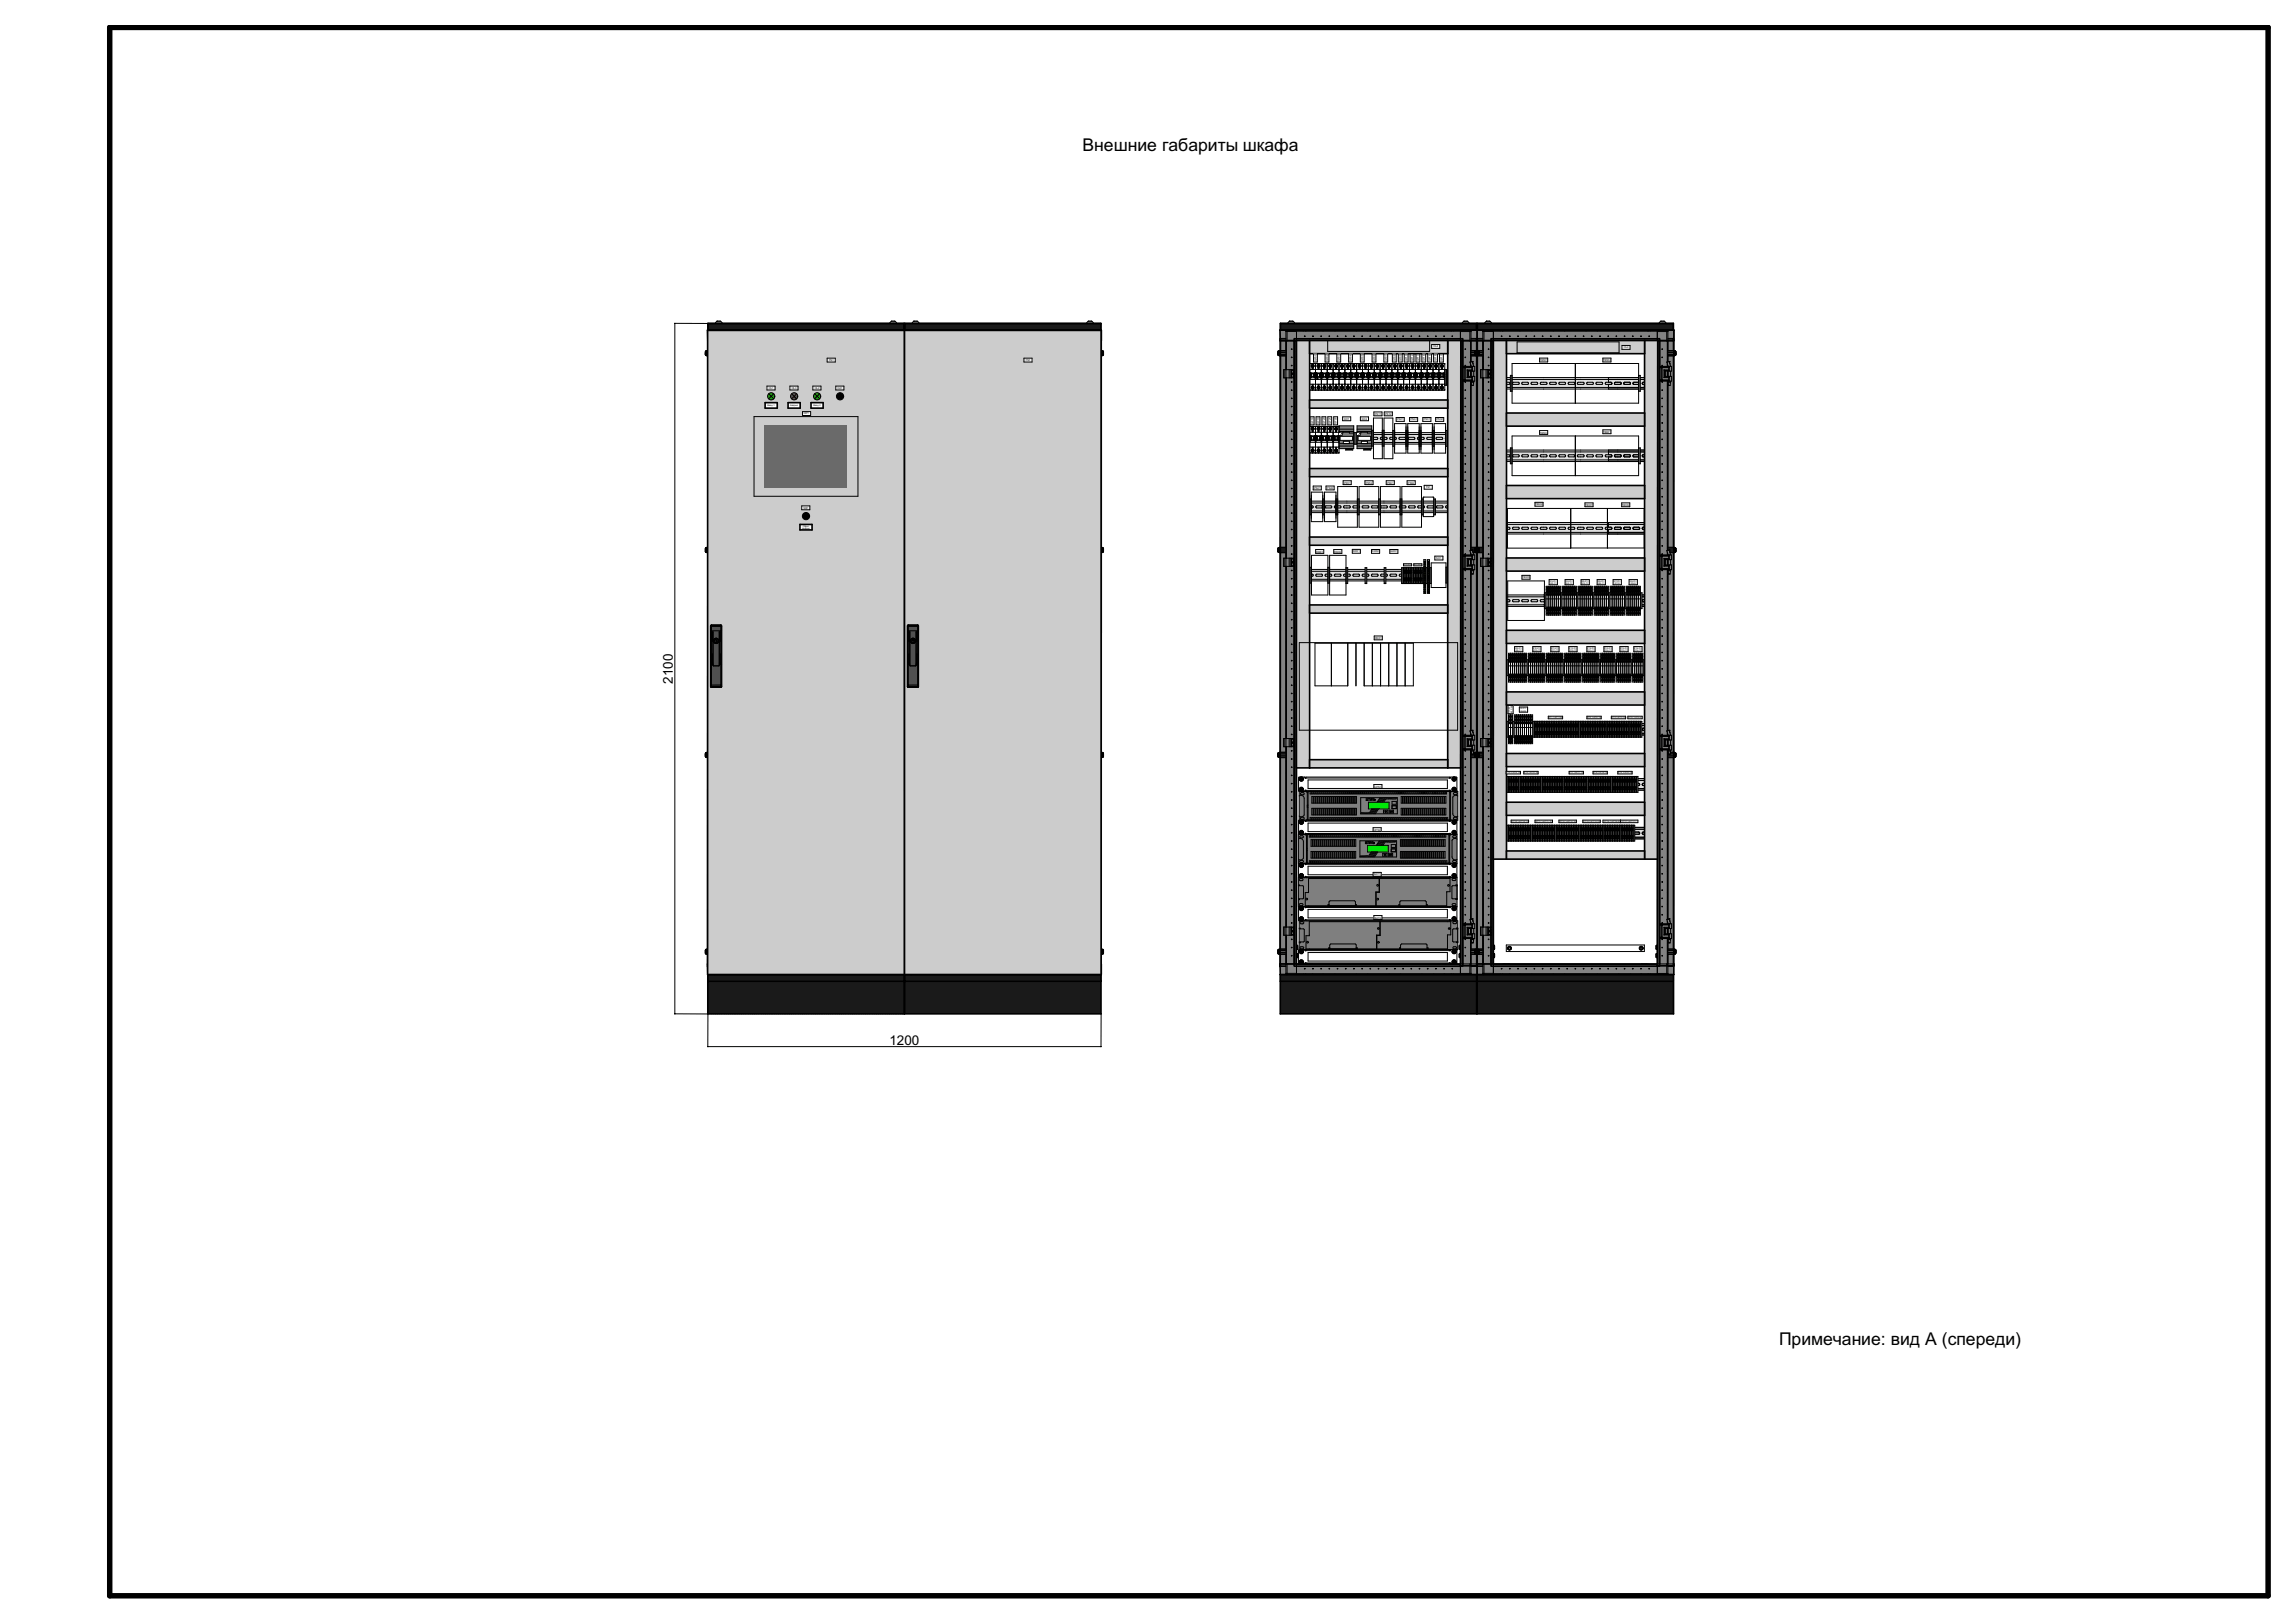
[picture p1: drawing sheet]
<svg xmlns="http://www.w3.org/2000/svg" width="420mm" height="297mm" viewBox="0 0 420 297" stroke-linecap="round" stroke-linejoin="round" font-family="sans-serif">
<defs><g id="words">
<g font-size="3.2">
<text x="198.1" y="27.6">Внешние габариты шкафа</text>
<text x="325.6" y="246.2">Примечание: вид А (спереди)</text>
</g>
<g font-size="2.5">
<text x="123.1" y="125.1" transform="rotate(-90 123.1 125.1)">2100</text>
<text x="162.8" y="191.2">1200</text>
</g>
<text font-size="1.4" fill="#fff" x="19.8" y="292.1">GSPublisherVersion 0.36.100.100</text>
<g font-size=".5">
<text x="262.3" y="63.6">HL4</text>
<text x="297.2" y="63.7">HL4</text>
<text x="140.7" y="71.2">HL1</text>
<text x="144.9" y="71.2">HL3</text>
<text x="149.1" y="71.2">HL2</text>
<text x="151.7" y="66.1">FN1</text>
<text x="153.3" y="71.2">HA1</text>
<text x="187.7" y="66.1">FN1</text>
<text x="240.9" y="66.1" transform="rotate(-90 240.9 66.1)">QF01</text>
<text x="243" y="66.1" transform="rotate(-90 243 66.1)">QF02</text>
<text x="245.2" y="66.1" transform="rotate(-90 245.2 66.1)">QF03</text>
<text x="247.3" y="66.1" transform="rotate(-90 247.3 66.1)">QF04</text>
<text x="249.5" y="66.1" transform="rotate(-90 249.5 66.1)">QF05</text>
<text x="251.6" y="66.1" transform="rotate(-90 251.6 66.1)">QF06</text>
<text x="253.8" y="66.1" transform="rotate(-90 253.8 66.1)">QF07</text>
<text x="255.4" y="66.1" transform="rotate(-90 255.4 66.1)">QF08</text>
<text x="256.4" y="66.1" transform="rotate(-90 256.4 66.1)">QF09</text>
<text x="257.5" y="66.1" transform="rotate(-90 257.5 66.1)">QF10</text>
<text x="258.6" y="66.1" transform="rotate(-90 258.6 66.1)">QF12</text>
<text x="259.7" y="66.1" transform="rotate(-90 259.7 66.1)">QF13</text>
<text x="260.7" y="66.1" transform="rotate(-90 260.7 66.1)">QF14</text>
<text x="261.8" y="66.1" transform="rotate(-90 261.8 66.1)">QF15</text>
<text x="262.9" y="66.1" transform="rotate(-90 262.9 66.1)">QF16</text>
<text x="264" y="66.1" transform="rotate(-90 264 66.1)">QF17</text>
<text x="281.8" y="66.1">TB501</text>
<text x="293.4" y="66.1">TB502</text>
<text x="147.1" y="75.8">OP1</text>
<text x="240.3" y="77.6" transform="rotate(-90 240.3 77.6)">QF18</text>
<text x="241.4" y="77.6" transform="rotate(-90 241.4 77.6)">QF19</text>
<text x="242.5" y="77.6" transform="rotate(-90 242.5 77.6)">QF20</text>
<text x="243.5" y="77.6" transform="rotate(-90 243.5 77.6)">QF21</text>
<text x="244.6" y="77.6" transform="rotate(-90 244.6 77.6)">QF22</text>
<text x="246" y="76.8">KO1</text>
<text x="249.2" y="76.8">KO2</text>
<text x="251.6" y="75.9">PS11</text>
<text x="253.5" y="75.9">PS12</text>
<text x="255.7" y="76.9">PS21</text>
<text x="258.1" y="76.9">PS22</text>
<text x="260.6" y="76.9">PS31</text>
<text x="262.9" y="76.9">PS32</text>
<text x="281.8" y="79.3">TB503</text>
<text x="293.4" y="79.2">TB601</text>
<text x="240.5" y="89.5">PS41</text>
<text x="242.8" y="89.5">PS42</text>
<text x="246" y="88.5">PS51</text>
<text x="250" y="88.5">PS52</text>
<text x="253.9" y="88.5">PS61</text>
<text x="257.7" y="88.5">PS62</text>
<text x="260.9" y="89.4">TS1</text>
<text x="147.1" y="93.1">SB1</text>
<text x="281" y="92.5">TB602</text>
<text x="290.1" y="92.6">TB301</text>
<text x="296.8" y="92.6">TB302</text>
<text x="240.9" y="101.1">RM01</text>
<text x="244.2" y="101.1">RM02</text>
<text x="247.6" y="101.1">SW01</text>
<text x="251.1" y="101.1">SW02</text>
<text x="254.4" y="101.1">GW01</text>
<text x="262.8" y="102.3">SO1</text>
<text x="278.6" y="105.8">TB303</text>
<text x="251.6" y="116.9">RK01</text>
<text x="251.5" y="144.1">UPS1</text>
<text x="251.4" y="152">UPS2</text>
<text x="251.5" y="160.2">BAT1</text>
<text x="251.6" y="168.1">BAT2</text>
</g>
<g font-size=".4">
<text x="140.5" y="74.3">Ввод 1</text>
<text x="144.6" y="74.3">Авария</text>
<text x="148.9" y="74.3">Ввод 2</text>
<text x="146.8" y="96.8">аварии</text>
<text x="146.9" y="96.4">Сброс</text>
<text x="283.6" y="106.4">K3-01-</text>
<text x="283.7" y="106.9">K3-11</text>
<text x="286.6" y="106.4">K4-01-</text>
<text x="286.6" y="106.9">K4-11</text>
<text x="289.5" y="106.4">K5-01-</text>
<text x="289.6" y="106.9">K5-11</text>
<text x="292.4" y="106.4">K6-01-</text>
<text x="292.5" y="106.9">K6-11</text>
<text x="295.3" y="106.4">K7-01-</text>
<text x="295.5" y="106.9">K7-8</text>
<text x="298.3" y="106.4">K8-01-</text>
<text x="298.5" y="106.9">K8-8</text>
<text x="277.3" y="118.7">K9-01-</text>
<text x="277.4" y="119.2">K9-11</text>
<text x="280.5" y="118.7">K10-01-</text>
<text x="280.6" y="119.2">K10-11</text>
<text x="283.8" y="118.7">K11-01-</text>
<text x="283.9" y="119.2">K11-11</text>
<text x="287.1" y="118.7">K12-01-</text>
<text x="287.2" y="119.2">K12-11</text>
<text x="290.4" y="118.7">K13-01-</text>
<text x="290.5" y="119.2">K13-11</text>
<text x="293.5" y="118.7">K14-01-</text>
<text x="293.6" y="119.2">K14-11</text>
<text x="296.5" y="118.7">K15-01-</text>
<text x="296.6" y="119.2">K15-11</text>
<text x="299" y="118.7">K16-01-</text>
<text x="299.1" y="119.2">K16-11</text>
<text x="276.3" y="130.6" transform="rotate(-90 276.3 130.6)">K17-01-</text>
<text x="276.8" y="130.5" transform="rotate(-90 276.8 130.5)">K17-02</text>
<text x="278.3" y="129.7">Ki-01-</text>
<text x="278.3" y="130.2">Ki-09</text>
<text x="283.4" y="131.4">XT1.1-KT1.26</text>
<text x="290.4" y="131.4">XT2.1-KT2.15</text>
<text x="294.9" y="131.4">XT3.1-KT3.12</text>
<text x="298" y="131.4">XT4.1-KT4.6</text>
<text x="275.7" y="141.5">XT4.7-KT4.12</text>
<text x="278.9" y="141.5">XT5.1-KT5.12</text>
<text x="287.2" y="141.5">XT7.1-KT7.13</text>
<text x="291.6" y="141.5">XT8.1-KT8.13</text>
<text x="296.1" y="141.5">XT9.1-KT9.14</text>
<text x="276.6" y="150.4">XT10.1-KT10.13</text>
<text x="281" y="150.4">XT11.1-KT11.13</text>
<text x="285.4" y="150.4">XT12.1-KT12.13</text>
<text x="289.8" y="150.4">XT13.1-KT13.13</text>
<text x="293.6" y="150.4">XT16.1-KT16.9</text>
<text x="296.8" y="150.4">XT17.1-KT17.7</text>
</g>
<g font-size=".3">
<text x="256.9" y="103.5">X1.1-X1.5</text>
<text x="258.7" y="103.5">X2.1-X2.5</text>
</g>
</g></defs>
<path d="M20.1 5h395v287h-395z" fill="none" stroke="#000" stroke-width="1"/>
<g fill="#dfdfdf">
<path d="M275.7 69.1h25.2v2.1h-25.2z" fill-rule="evenodd"/>
<path d="M275.7 70h.5l.1 .2-.6 .1z" fill-rule="evenodd"/>
<path d="M294.4 69.1h6.6v2.1h-6.6z" fill-rule="evenodd"/>
<path d="M294.4 70h.5v.2l-.5 .1z" fill-rule="evenodd"/>
<path d="M275.7 95.6h25.2v2.1h-25.2z" fill-rule="evenodd"/>
<path d="M275.7 96.5h.5l.1 .3h-.6z" fill-rule="evenodd"/>
<path d="M294.4 95.6h6.6v2.1h-6.6z" fill-rule="evenodd"/>
<path d="M294.4 96.5h.5v.3h-.5z" fill-rule="evenodd"/>
<path d="M275.7 82.4h25.2v2h-25.2z" fill-rule="evenodd"/>
<path d="M275.7 83.2l.5 .1 .1 .2-.6 .1z" fill-rule="evenodd"/>
<path d="M294.4 82.4h6.6v2h-6.6z" fill-rule="evenodd"/>
<path d="M294.4 83.2l.5 .1v.2l-.5 .1z" fill-rule="evenodd"/>
<path d="M275.7 108.9h25.2v2.1h-25.2z" fill-rule="evenodd"/>
<path d="M275.7 109.8h.5l.1 .2-.6 .1z" fill-rule="evenodd"/>
<path d="M294.4 108.9h6.6v2.1h-6.6z" fill-rule="evenodd"/>
<path d="M294.4 109.8h.5v.2l-.5 .1z" fill-rule="evenodd"/>
<path d="M275.7 121.1h25.2v2.1h-25.2z" fill-rule="evenodd"/>
<path d="M275.7 122h.5l.1 .3-.6 .1z" fill-rule="evenodd"/>
<path d="M294.4 121.1h6.6v2.1h-6.6z" fill-rule="evenodd"/>
<path d="M294.4 122h.5v.3l-.5 .1z" fill-rule="evenodd"/>
<path d="M275.7 132.4h25.2v2.1h-25.2z" fill-rule="evenodd"/>
<path d="M275.7 133.3h.5l.1 .2-.6 .1z" fill-rule="evenodd"/>
<path d="M294.4 132.4h6.6v2.1h-6.6z" fill-rule="evenodd"/>
<path d="M294.4 133.3h.5v.2l-.5 .1z" fill-rule="evenodd"/>
<path d="M275.7 142.5h25.2v2.1h-25.2z" fill-rule="evenodd"/>
<path d="M275.7 143.4h.5l.1 .2-.6 .1z" fill-rule="evenodd"/>
<path d="M294.4 142.5h6.6v2.1h-6.6z" fill-rule="evenodd"/>
<path d="M294.4 143.4h.4l.1 .2-.5 .1z" fill-rule="evenodd"/>
<path d="M275.7 151.4h25.2v2.1h-25.2z" fill-rule="evenodd"/>
<path d="M275.7 152.3h.5l.1 .2-.6 .1z" fill-rule="evenodd"/>
<path d="M294.4 151.4h6.6v2.1h-6.6z" fill-rule="evenodd"/>
<path d="M294.4 152.3h.5v.2l-.5 .1z" fill-rule="evenodd"/>
<path d="M239.7 68h25.2v2.1h-25.2z" fill-rule="evenodd"/>
<path d="M239.7 68.9h.5l.1 .2-.6 .1z" fill-rule="evenodd"/>
<path d="M239.7 79.2h25.2v2h-25.2z" fill-rule="evenodd"/>
<path d="M239.7 80l.4 .1 .1 .2-.5 .1z" fill-rule="evenodd"/>
<path d="M239.7 91.7h25.2v2.1h-25.2z" fill-rule="evenodd"/>
<path d="M239.7 92.6h.5l.1 .2-.6 .1z" fill-rule="evenodd"/>
<path d="M239.7 104.2h25.2v2.1h-25.2z" fill-rule="evenodd"/>
<path d="M239.7 105.1h.5l.1 .2-.6 .1z" fill-rule="evenodd"/>
</g>
<g fill="none" stroke="#000" stroke-width=".18">
<path d="M239.6 79.5h25.3M239.7 68.3h25.2M239.7 69.8h25.2M240.8 68.9h1l.2 .2-.1 .1h-1l-.1-.1zM242.5 68.9h1l.2 .2-.2 .1h-.9zM244.2 68.9h1l.2 .2-.2 .1h-.9zM245.9 68.9h1l.2 .2-.2 .1h-.9l-.1-.1zM247.6 68.9h1l.2 .2-.2 .1h-.9zM249.3 68.9h1l.2 .2-.2 .1h-.9zM251 68.9h1l.2 .2-.2 .1h-.9zM252.7 68.9h1l.2 .2-.2 .1h-.9l-.2-.1zM254.4 68.9h1l.2 .2-.2 .1h-.9z"/>
<path d="M256.1 68.9h1l.2 .2-.2 .1h-.9zM257.8 68.9h1l.2 .2-.2 .1h-.9zM259.5 68.9h1l.2 .2-.2 .1h-.9zM261.2 68.9h1l.2 .2-.2 .1h-.9l-.2-.1zM262.9 68.9h1l.2 .2-.2 .1h-.9zM264.9 79.2h-25.3v.8h.5l.2 .2-.2 .2h-.5v.9h25.3M264.9 68h-25.2v.9h.4l.2 .2-.1 .1h-.5v.9h25.2M264.9 68.9h-.3l-.1 .2 .1 .1h.3M275.7 69.4h25.3M275.7 70.9h25.3M276.8 70h1.1l.1 .2-.1 .1h-1zM278.5 70h1.1l.1 .2-.1 .1h-1z"/>
<path d="M280.2 70h1l.2 .2-.1 .1h-1zM281.9 70h1l.2 .2-.1 .1h-1l-.1-.1zM283.6 70h1l.2 .2-.1 .1h-1l-.1-.1zM285.3 70h1l.2 .2-.1 .1h-1zM287 70h1l.2 .2-.1 .1h-1zM288.7 70h1l.2 .2-.1 .1h-1zM290.4 70h1l.2 .2-.1 .1h-1zM292.2 70h.9l.2 .2-.2 .1h-.9l-.1-.2 .1-.1M293.8 70h1l.2 .2-.2 .1h-.9zM294.4 69.1v.9M294.4 70.3v.9M295.4 70.1l.2 .2"/>
<path d="M295.5 70.1l.1 .2M295.5 70l-.1 .1M295.6 70h-.1M296.5 70h.1M296.5 70h-1M296.6 70l.1 .3M296.6 70.3h-.1M296.7 70.3h-1.1M298.2 70h.1M298.2 70h-.9l-.1 .2 .1 .1h1.1M298.3 70l.1 .3M298.3 70.3h-.1"/>
<path d="M299.9 70h.1M299.9 70h-.9l-.1 .2 .1 .1h1M300 70.3h-.1M300 70v.3M300.5 70.1l.2 .2M300.6 70.1l.1 .2M300.6 70v.1M300.7 70.3h.3M300.7 70h-.1M301 69.1h-25.3v.9h.5l.1 .2-.1 .1h-.5v.9h25.3M301 70h-.4M239.6 81h25.3"/>
<path d="M239.7 92h25.2M239.7 93.5h25.2M240.8 80.1l1-.1 .2 .2-.2 .2h-.9l-.1-.1zM240.8 92.6h1.1l.1 .2-.1 .2h-1l-.1-.2zM242.5 80.1l1-.1 .2 .2-.2 .2h-.9zM242.5 92.6h1.1l.1 .2-.1 .2h-1zM244.2 80.1l1-.1 .2 .2-.2 .2h-.9zM244.3 93h1l.1-.3-.2-.1h-.8l-.2 .2 .1 .2M245.9 80.1l1-.1 .2 .2-.2 .2h-.9l-.2-.1zM245.9 92.6h1l.2 .2-.1 .2h-1l-.1-.2zM247.6 80.1l1-.1 .2 .2-.2 .2h-.9zM247.6 92.6h1l.2 .2-.1 .2h-1z"/>
<path d="M249.3 80.1l1-.1 .2 .2-.2 .2h-.9zM249.3 92.6h1l.2 .2-.1 .2h-1zM251 80.1l1-.1 .1 .2-.1 .2h-.9zM251 92.6h1l.2 .2-.1 .2h-1zM252.6 80.1l1.1-.1 .1 .2-.1 .2h-1zM252.7 92.6h1l.2 .2-.1 .2h-1zM254.4 80.1l1-.1 .1 .2-.1 .2h-.9l-.2-.1zM254.4 92.6h1l.2 .2-.1 .2h-1zM256.1 80.1l1-.1 .1 .2-.1 .2h-.9zM256.1 92.6h1l.2 .2-.2 .2h-.9zM257.8 80.1l1-.1 .1 .2-.1 .2h-.9zM257.8 92.6h1l.2 .2-.2 .2h-.9z"/>
<path d="M259.4 80.1l1.1-.1 .1 .2-.1 .2h-1l-.1-.1zM259.5 92.6h1l.2 .2-.2 .2h-.9l-.1-.2zM261.2 80.1l1-.1 .1 .2-.1 .2h-.9l-.2-.1zM261.2 92.6h1l.2 .2-.2 .2h-.9l-.1-.2zM262.8 80.1l1.1-.1 .1 .2-.1 .2h-1zM262.9 92.6h1l.2 .2-.2 .2h-.9zM264.9 80h-.3l-.1 .2 .1 .2h.3M264.9 91.7h-25.2v.9h.5l.1 .2-.1 .2h-.5v.8h25.2M264.9 92.6h-.2l-.1 .2v.1l.3 .1M275.7 96h25.3M275.7 97.4h25.3M275.7 82.7h25.3"/>
<path d="M275.7 84.2h25.3M276.8 96.5h1.1l.1 .2-.1 .2h-1l-.1-.2zM276.8 83.3l1.1-.1 .1 .2-.1 .2h-1zM278.5 96.5h1.1l.1 .2-.1 .2h-1zM278.5 83.3l1.1-.1 .1 .2-.1 .2h-1zM280.2 96.5h1l.2 .2-.1 .2h-1zM280.2 83.3l1-.1 .2 .2-.1 .2h-1zM281.9 96.5h1l.2 .2-.1 .2h-1l-.1-.2zM281.9 83.3l1-.1 .2 .2-.1 .2h-1zM283.6 96.5h1l.2 .2-.1 .2h-1zM283.6 83.3l1-.1 .2 .2-.1 .2h-1l-.1-.1zM285.3 96.5h1l.2 .2-.1 .2h-1z"/>
<path d="M285.3 83.3l1-.1 .2 .2-.1 .2h-1zM287 96.5h1l.2 .2-.1 .2h-1zM287 83.3l1-.1 .2 .2-.1 .2h-1zM288.7 96.5h1l.2 .2-.1 .2h-1zM288.7 83.3l1-.1 .2 .2-.1 .2h-1l-.1-.1zM290.4 96.5h1l.2 .2-.1 .2h-1zM290.4 83.3l1-.1 .2 .2-.1 .2h-1l-.1-.1zM292.1 96.5h1l.2 .2-.2 .2h-.9zM292.1 83.3l1-.1 .2 .2-.2 .2h-.9zM293.8 96.5h1l.2 .2-.2 .2h-.9zM293.8 83.3l1-.1 .2 .2-.2 .2h-.9zM294.4 82.4v.8"/>
<path d="M294.4 83.6v.9M294.4 95.6v.9M294.4 96.9v.8M295.4 96.7l.2 .2M295.4 83.4l.2 .2M295.5 96.7l.1 .2M295.5 83.4l.1 .2M295.5 96.5l-.1 .2M295.5 83.3l-.1 .1M295.6 96.5h-.1M295.6 83.2l-.1 .1M296.5 96.5h.1"/>
<path d="M296.5 83.2l.1 .1M296.5 96.5h-1M296.5 83.2l-1 .1M296.6 96.5l.1 .3M296.6 83.3l.1 .2M296.6 96.8l-.1 .1M296.6 83.5l-.1 .1M296.7 96.8l-1.1 .1M296.7 83.5l-1.1 .1M298.2 96.5h.1M298.2 83.2l.1 .1M298.2 96.5h-.9l-.1 .2 .1 .2 1.1-.1"/>
<path d="M298.2 83.2h-.9l-.1 .3 .1 .1 1.1-.1M298.3 96.5l.1 .3M298.3 83.3l.1 .2M298.3 96.8l-.1 .1M298.3 83.5l-.1 .1M299.9 96.5h.1M299.9 83.2l.1 .1M299.9 96.5h-.9l-.1 .2 .1 .2 1-.1M299.9 83.2h-.9l-.1 .3 .1 .1 1-.1M300 96.8l-.1 .1M300 83.5l-.1 .1M300 96.5v.3"/>
<path d="M300 83.3v.2M300.5 96.7l.2 .2M300.5 83.4l.2 .2M300.6 96.7l.1 .2M300.6 83.4l.1 .2M300.6 96.5v.2M300.6 83.3v.1M300.7 96.9h.3M300.7 83.6h.3M300.7 96.5h-.1M300.7 83.2l-.1 .1M301 95.6h-25.3v.9h.5l.1 .2-.1 .2h-.5v.8h25.3"/>
<path d="M301 96.5h-.4M301 82.4h-25.3v.8h.5l.1 .2-.1 .2h-.5v.9h25.3M301 83.2l-.4 .1M239.7 104.5h25.2M239.7 106h25.2M240.8 105.1h1.1l.1 .2-.1 .2h-1zM242.5 105.1h1.1l.1 .2-.1 .2h-1zM244.3 105.5h1l.1-.3-.2-.1h-.8l-.2 .2 .1 .2M245.9 105.1h1l.2 .2-.1 .2h-1zM247.6 105.1h1l.2 .2-.1 .2h-1zM249.3 105.1h1l.2 .2-.1 .2h-1zM251 105.1h1l.2 .2-.1 .2h-1z"/>
<path d="M252.7 105.1h1l.2 .2-.1 .2h-1zM254.4 105.1h1l.2 .2-.1 .2h-1zM256.1 105.1h1l.2 .2-.2 .2h-.9zM257.8 105.1h1l.2 .2-.2 .2h-.9zM259.5 105.1h1l.2 .2-.2 .2h-.9zM261.2 105.1h1l.2 .2-.2 .2h-.9zM262.9 105.1h1l.2 .2-.2 .2h-.9zM264.9 104.2h-25.2v.9h.5l.1 .2-.1 .2h-.5v.8h25.2M264.9 105.1h-.2l-.1 .2v.1l.3 .1M275.7 109.2h25.3M275.7 110.7h25.3M276.8 109.8l1.1-.1 .1 .2-.1 .2h-1z"/>
<path d="M278.5 109.8l1-.1 .2 .2-.1 .2h-1zM280.2 109.8l1-.1 .2 .2-.1 .2h-1zM281.9 109.8l1-.1 .2 .2-.1 .2h-1zM283.6 109.8l1-.1 .2 .2-.1 .2h-1zM285.3 109.8l1-.1 .2 .2-.1 .2h-1zM287 109.8l1-.1 .2 .2-.1 .2h-1zM288.7 109.8l1-.1 .2 .2-.1 .2h-1zM290.4 109.8l1-.1 .2 .2-.1 .2h-1zM292.1 109.8l1-.1 .2 .2-.2 .2h-.9zM293.8 109.8l1-.1 .2 .2-.2 .2h-.9zM294.4 108.9v.8M294.4 110.1v.9"/>
<path d="M295.4 109.9l.2 .2M295.5 109.9l.1 .2M295.5 109.8l-.1 .1M295.6 109.7l-.1 .1M296.5 109.7l.1 .1M296.5 109.7l-1 .1M296.6 109.8l.1 .2M296.6 110l-.1 .1M296.7 110l-1.1 .1M297.3 109.7h.9M297.3 109.7l-.1 .2 .1 .2 1.1-.1M298.2 109.7l.1 .1"/>
<path d="M298.3 109.8l.1 .2M298.3 110l-.1 .1M299.9 109.7l.1 .1M299.9 109.7h-.9l-.1 .3 .1 .1 1-.1M300 110l-.1 .1M300 109.8v.2M300.5 109.9l.2 .2M300.6 109.9l.1 .2M300.6 109.8v.1M300.7 110.1h.3M300.7 109.7l-.1 .1M301 108.9h-25.3v.8h.5l.1 .2-.1 .2h-.5v.9h25.3"/>
<path d="M301 109.7l-.4 .1M275.7 121.5h25.3M275.7 122.9h25.3M275.7 132.7h25.3M275.7 134.2h25.3M276.8 122.1l1.1-.1 .1 .2-.1 .2h-1l-.1-.2zM276.8 133.3h1.1l.1 .2-.1 .1h-1l-.1-.1zM278.5 122.1l1-.1 .2 .2-.1 .2h-1zM278.5 133.3h1l.2 .2-.1 .1h-1zM280.2 122.1l1-.1 .2 .2-.1 .2h-1zM280.2 133.3h1l.2 .2-.1 .1h-1zM281.9 122.1l1-.1 .2 .2-.1 .2h-1l-.1-.2z"/>
<path d="M281.9 133.3h1l.2 .2-.1 .1h-1l-.1-.1zM283.6 122.1l1-.1 .2 .2-.1 .2h-1zM283.6 133.3h1l.2 .2-.1 .1h-1zM285.3 122.1l1-.1 .2 .2-.1 .2h-1zM285.3 133.3h1l.2 .2-.1 .1h-1zM287 122.1l1-.1 .2 .2-.1 .2h-1zM287 133.3h1l.2 .2-.1 .1h-1zM288.7 122.1l1-.1 .2 .2-.1 .2h-1zM288.7 133.3h1l.2 .2-.1 .1h-1zM290.4 122.1l1-.1 .2 .2-.1 .2h-1zM290.4 133.3h1l.2 .2-.1 .1h-1zM292.1 122.1l1-.1 .2 .2-.2 .2h-.9z"/>
<path d="M292.1 133.3h1l.2 .2-.2 .1h-.9zM293.8 122.1l1-.1 .2 .2-.2 .2h-.9zM293.8 133.3h1l.2 .2-.2 .1h-.9zM294.4 121.1v.9M294.4 122.4v.8M294.4 132.4v.9M294.4 133.6v.9M295.4 122.2l.2 .2M295.4 133.4l.2 .2M295.5 122.2l.1 .2M295.5 133.4l.1 .2M295.5 122.1l-.1 .1"/>
<path d="M295.5 133.3l-.1 .1M295.6 122l-.1 .1M295.6 133.3h-.1M296.5 122l.1 .1M296.5 133.3h.1M296.5 122l-1 .1M296.5 133.3h-1M296.6 122.1l.1 .2M296.6 133.3l.1 .3M296.6 122.3l-.1 .1M296.6 133.6h-.1M296.7 122.3l-1.1 .1"/>
<path d="M296.7 133.6h-1.1M297.3 122h.9M297.3 133.3h.9M297.3 122l-.1 .2 .1 .2 1.1-.1M297.3 133.3l-.1 .2 .1 .1h1.1M298.2 122l.1 .1M298.2 133.3h.1M298.3 122.1l.1 .2M298.3 133.3l.1 .3M298.3 122.3l-.1 .1M298.3 133.6h-.1M299.9 122l.1 .1"/>
<path d="M299.9 133.3h.1M299.9 122h-.9l-.1 .2 .1 .2 1-.1M299.9 133.3h-.9l-.1 .2 .1 .1h1M300 122.3l-.1 .1M300 133.6h-.1M300 122.1v.2M300 133.3v.3M300.5 122.2l.2 .2M300.5 133.4l.2 .2M300.6 122.2l.1 .2M300.6 133.4l.1 .2M300.6 122.1v.1"/>
<path d="M300.6 133.3v.1M300.7 122.4h.3M300.7 133.6h.3M300.7 122l-.1 .1M300.7 133.3h-.1M301 121.1h-25.3v.9h.5l.1 .2-.1 .2h-.5v.8h25.3M301 122l-.4 .1M301 132.4h-25.3v.9h.5l.1 .2-.1 .1h-.5v.9h25.3M301 133.3h-.4M275.7 142.8h25.3M275.7 144.3h25.3M275.7 151.7h25.3"/>
<path d="M275.7 153.2h25.3M276.8 143.4l1.1-.1 .1 .3-.1 .1h-1zM276.8 152.3h1.1l.1 .2-.1 .2h-1zM278.5 143.4l1-.1 .2 .3-.1 .1h-1zM278.5 152.3h1l.2 .2-.1 .2h-1zM280.2 143.4l1-.1 .2 .3-.1 .1h-1zM280.2 152.3h1l.2 .2-.1 .2h-1zM281.9 143.4l1-.1 .2 .3-.1 .1h-1zM281.9 152.3h1l.2 .2-.1 .2h-1zM283.6 143.4l1-.1 .2 .3-.1 .1h-1zM283.6 152.3h1l.2 .2-.1 .2h-1zM285.3 143.4l1-.1 .2 .3-.1 .1h-1z"/>
<path d="M285.3 152.3h1l.2 .2-.1 .2h-1zM287 143.4l1-.1 .2 .3-.1 .1h-1zM287 152.3h1l.2 .2-.1 .2h-1zM288.7 143.4l1-.1 .2 .3-.1 .1h-1zM288.7 152.3h1l.2 .2-.1 .2h-1zM290.4 143.4l1-.1 .2 .3-.1 .1h-1zM290.4 152.3h1l.2 .2-.1 .2h-1zM292.1 143.4l1-.1 .2 .3-.2 .1h-.9zM292.1 152.3h1l.2 .2-.2 .2h-.9zM293.8 143.4l1-.1 .2 .3-.2 .1h-.9zM293.8 152.3h1l.2 .2-.2 .2h-.9zM294.4 142.5v.8"/>
<path d="M294.4 143.7v.9M294.4 151.4v.9M294.4 152.7v.8M295.4 143.5l.2 .2M295.4 152.5l.2 .2M295.5 143.5l.1 .2M295.5 152.5l.1 .2M295.5 143.4l-.1 .1M295.5 152.3l-.1 .2M295.6 143.3l-.1 .1M295.6 152.3h-.1M296.5 143.3l.1 .1"/>
<path d="M296.5 152.3h.1M296.5 143.3l-1 .1M296.5 152.3h-1M296.6 143.4l.1 .3M296.6 152.3l.1 .3M296.6 143.7h-.1M296.6 152.6l-.1 .1M296.7 143.7h-1.1M296.7 152.6l-1.1 .1M297.3 143.3h.9M297.3 152.3h.9M297.3 143.3l-.1 .2 .1 .2h1.1"/>
<path d="M297.3 152.3l-.1 .2 .1 .2 1.1-.1M298.2 143.3l.1 .1M298.2 152.3h.1M298.3 143.4l.1 .3M298.3 152.3l.1 .3M298.3 143.7h-.1M298.3 152.6l-.1 .1M299.9 143.3l.1 .1M299.9 152.3h.1M299.9 143.3h-.9l-.1 .3 .1 .1h1M299.9 152.3h-.9l-.1 .2 .1 .2 1-.1M300 143.7h-.1"/>
<path d="M300 152.6l-.1 .1M300 143.4v.3M300 152.3v.3M300.5 143.5l.2 .2M300.5 152.5l.2 .2M300.6 143.5l.1 .2M300.6 152.5l.1 .2M300.6 143.4v.1M300.6 152.3v.2M300.7 143.7h.3M300.7 152.7h.3M300.7 143.3l-.1 .1"/>
<path d="M300.7 152.3h-.1M301 142.5h-25.3v.8h.5l.1 .3-.1 .1h-.5v.9h25.3M301 143.3l-.4 .1M301 151.4h-25.3v.9h.5l.1 .2-.1 .2h-.5v.8h25.3M301 152.3h-.4"/>
</g>
<g fill="#7f7f7f">
<path d="M245 79.2h.8v-.1h1.1v.1h.8v2h-.8v-.4h-1.1v.4h-.8zM245.2 79.9v.7h2.3v-.7z" fill-rule="evenodd"/>
<path d="M248.3 79.2h.8v-.1h1.1v.1h.8v2h-.8v-.4h-1.1v.4h-.8zM248.5 79.9v.7h2.3v-.7z" fill-rule="evenodd"/>
</g>
<path d="M260.7 102.4v6.2M261.4 102.4v6.2" fill="none" stroke="#dcfe65" stroke-width=".36"/>
<path d="M165.6 178.3h35.9v7.2h-35.9z" fill-rule="evenodd" fill="#1a1a1a"/>
<path d="M165.6 178.3h35.9v7.2h-35.9z" fill="none" stroke="#000" stroke-width=".3"/>
<path d="M165.6 59.2h35.9v1.3h-35.9z" fill-rule="evenodd" fill="#1a1a1a"/>
<path d="M165.6 59.2h35.9v1.3h-35.9z" fill="none" stroke="#000" stroke-width=".3"/>
<path d="M165.6 60.5h2.9v116.4h-3z" fill-rule="evenodd" fill="#838383"/>
<path d="M165.6 60.5h2.9v116.4h-3z" fill="none" stroke="#000" stroke-width=".3"/>
<path d="M165.5 176.4h36v1.9h-35.9z" fill-rule="evenodd" fill="#838383"/>
<path d="M165.5 176.4h36v1.9h-35.9z" fill="none" stroke="#000" stroke-width=".3"/>
<path d="M198.6 60.5h2.9v116.2h-3z" fill-rule="evenodd" fill="#838383"/>
<path d="M198.6 60.5h2.9v116.2h-3z" fill="none" stroke="#000" stroke-width=".3"/>
<path d="M165.5 60.4h36v1.9h-35.9z" fill-rule="evenodd" fill="#838383"/>
<path d="M165.5 60.4h36v1.9h-35.9z" fill="none" stroke="#000" stroke-width=".3"/>
<path d="M276.6 68.7v2.9" fill="none" stroke="#6a6a6a" stroke-width=".3"/>
<path d="M276.7 69.5v.2z" fill-rule="evenodd" fill="#6a6a6a"/>
<path d="M282.8 108.5v2.9" fill="none" stroke="#6a6a6a" stroke-width=".3"/>
<path d="M282.9 109.3v.2z" fill-rule="evenodd" fill="#6a6a6a"/>
<path d="M270.3 178.3h36v7.2h-36z" fill-rule="evenodd" fill="#1a1a1a"/>
<path d="M270.3 178.3h36v7.2h-36z" fill="none" stroke="#000" stroke-width=".3"/>
<path d="M270.4 59.2h35.8v1.3h-35.8z" fill-rule="evenodd" fill="#1a1a1a"/>
<path d="M270.4 59.2h35.8v1.3h-35.8z" fill="none" stroke="#000" stroke-width=".3"/>
<path d="M270.4 60.5h2.9v116.4h-3z" fill-rule="evenodd" fill="#838383"/>
<path d="M270.4 60.5h2.9v116.4h-3z" fill="none" stroke="#000" stroke-width=".3"/>
<path d="M270.3 176.4h36v1.9h-36z" fill-rule="evenodd" fill="#838383"/>
<path d="M270.3 176.4h36v1.9h-36z" fill="none" stroke="#000" stroke-width=".3"/>
<path d="M303.4 60.5h2.9v116.2h-3z" fill-rule="evenodd" fill="#838383"/>
<path d="M303.4 60.5h2.9v116.2h-3z" fill="none" stroke="#000" stroke-width=".3"/>
<path d="M270.3 60.4h36v1.9h-36z" fill-rule="evenodd" fill="#838383"/>
<path d="M270.3 60.4h36v1.9h-36z" fill="none" stroke="#000" stroke-width=".3"/>
<path d="M300 68.7v2.9" fill="none" stroke="#6a6a6a" stroke-width=".3"/>
<path d="M300 69.6l.1-.1v.2z" fill-rule="evenodd" fill="#6a6a6a"/>
<path d="M276.6 82v2.9" fill="none" stroke="#6a6a6a" stroke-width=".3"/>
<path d="M276.7 82.8v.2z" fill-rule="evenodd" fill="#6a6a6a"/>
<path d="M300 82v2.9" fill="none" stroke="#6a6a6a" stroke-width=".3"/>
<path d="M300 82.9l.1-.1v.2z" fill-rule="evenodd" fill="#6a6a6a"/>
<path d="M285.7 108.5v2.9" fill="none" stroke="#6a6a6a" stroke-width=".3"/>
<path d="M285.8 109.3v.2z" fill-rule="evenodd" fill="#6a6a6a"/>
<path d="M288.6 108.5v2.9" fill="none" stroke="#6a6a6a" stroke-width=".3"/>
<path d="M288.6 109.4l.1-.1v.2z" fill-rule="evenodd" fill="#6a6a6a"/>
<path d="M291.6 108.5v2.9" fill="none" stroke="#6a6a6a" stroke-width=".3"/>
<path d="M291.7 109.3v.2z" fill-rule="evenodd" fill="#6a6a6a"/>
<path d="M294.5 108.5v2.9" fill="none" stroke="#6a6a6a" stroke-width=".3"/>
<path d="M294.5 109.4l.1-.1v.2z" fill-rule="evenodd" fill="#6a6a6a"/>
<path d="M297.4 108.5v2.9" fill="none" stroke="#6a6a6a" stroke-width=".3"/>
<path d="M297.5 109.3v.2z" fill-rule="evenodd" fill="#6a6a6a"/>
<path d="M300.4 108.5v2.9" fill="none" stroke="#6a6a6a" stroke-width=".3"/>
<path d="M300.4 109.3v.2z" fill-rule="evenodd" fill="#6a6a6a"/>
<path d="M275.9 120.7v2.9" fill="none" stroke="#6a6a6a" stroke-width=".3"/>
<path d="M275.9 121.6l.1-.1v.2z" fill-rule="evenodd" fill="#6a6a6a"/>
<path d="M279.6 120.7v2.9" fill="none" stroke="#6a6a6a" stroke-width=".3"/>
<path d="M279.6 121.6l.1-.1v.2z" fill-rule="evenodd" fill="#6a6a6a"/>
<path d="M282.9 120.7v2.9" fill="none" stroke="#6a6a6a" stroke-width=".3"/>
<path d="M282.9 121.6l.1-.1v.2z" fill-rule="evenodd" fill="#6a6a6a"/>
<path d="M286.2 120.7v2.9" fill="none" stroke="#6a6a6a" stroke-width=".3"/>
<path d="M286.2 121.6l.1-.1v.2z" fill-rule="evenodd" fill="#6a6a6a"/>
<path d="M289.5 120.7v2.9" fill="none" stroke="#6a6a6a" stroke-width=".3"/>
<path d="M289.5 121.6l.1-.1v.2z" fill-rule="evenodd" fill="#6a6a6a"/>
<path d="M292.8 120.7v2.9" fill="none" stroke="#6a6a6a" stroke-width=".3"/>
<path d="M292.8 121.6l.1-.1v.2z" fill-rule="evenodd" fill="#6a6a6a"/>
<path d="M295.7 120.7v2.9" fill="none" stroke="#6a6a6a" stroke-width=".3"/>
<path d="M295.7 121.6l.1-.1v.2z" fill-rule="evenodd" fill="#6a6a6a"/>
<path d="M298.6 120.7v2.9" fill="none" stroke="#6a6a6a" stroke-width=".3"/>
<path d="M298.6 121.6l.1-.1v.2z" fill-rule="evenodd" fill="#6a6a6a"/>
<path d="M300.8 120.7v2.9" fill="none" stroke="#6a6a6a" stroke-width=".3"/>
<path d="M300.8 121.6l.1-.1v.2z" fill-rule="evenodd" fill="#6a6a6a"/>
<path d="M275.9 132v2.9" fill="none" stroke="#6a6a6a" stroke-width=".3"/>
<path d="M275.9 132.9l.1-.1v.2z" fill-rule="evenodd" fill="#6a6a6a"/>
<path d="M277 132v2.9" fill="none" stroke="#6a6a6a" stroke-width=".3"/>
<path d="M277 132.9l.1-.1v.2z" fill-rule="evenodd" fill="#6a6a6a"/>
<path d="M280.6 132v2.9" fill="none" stroke="#6a6a6a" stroke-width=".3"/>
<path d="M280.6 132.9l.1-.1v.2z" fill-rule="evenodd" fill="#6a6a6a"/>
<path d="M280.9 132v2.9" fill="none" stroke="#6a6a6a" stroke-width=".3"/>
<g fill="#6a6a6a">
<path d="M280.9 133.9v.2z" fill-rule="evenodd"/>
<path d="M280.9 133.9v.2z" fill-rule="evenodd"/>
<path d="M280.9 134.1h.1z" fill-rule="evenodd"/>
<path d="M280.9 133.9h.1z" fill-rule="evenodd"/>
<path d="M281 133.9v.2z" fill-rule="evenodd"/>
<path d="M280.9 132.8v.2z" fill-rule="evenodd"/>
<path d="M280.9 133h.1z" fill-rule="evenodd"/>
<path d="M280.9 132.8h.1z" fill-rule="evenodd"/>
<path d="M281 132.9v-.1v.2z" fill-rule="evenodd"/>
</g>
<path d="M281.3 132v2.9" fill="none" stroke="#6a6a6a" stroke-width=".3"/>
<g fill="#6a6a6a">
<path d="M281.2 133.9l.1 .1-.1 .1z" fill-rule="evenodd"/>
<path d="M281.2 133.9l.1 .1-.1 .1z" fill-rule="evenodd"/>
<path d="M281.3 134l.1 .1h-.2z" fill-rule="evenodd"/>
<path d="M281.2 133.9h.2z" fill-rule="evenodd"/>
<path d="M281.4 133.9v.2z" fill-rule="evenodd"/>
<path d="M281.2 132.8l.1 .1-.1 .1z" fill-rule="evenodd"/>
<path d="M281.3 132.9l.1 .1h-.2z" fill-rule="evenodd"/>
<path d="M281.2 132.8h.2z" fill-rule="evenodd"/>
<path d="M281.4 132.8v.2z" fill-rule="evenodd"/>
</g>
<path d="M281.6 132v2.9" fill="none" stroke="#6a6a6a" stroke-width=".3"/>
<g fill="#6a6a6a">
<path d="M281.5 133.9v.2z" fill-rule="evenodd"/>
<path d="M281.5 133.9v.2z" fill-rule="evenodd"/>
<path d="M281.5 134.1h.2z" fill-rule="evenodd"/>
<path d="M281.5 133.9h.2z" fill-rule="evenodd"/>
<path d="M281.7 133.9v.2z" fill-rule="evenodd"/>
<path d="M281.5 132.8v.2z" fill-rule="evenodd"/>
<path d="M281.5 133h.2z" fill-rule="evenodd"/>
<path d="M281.5 132.8h.2z" fill-rule="evenodd"/>
<path d="M281.7 132.8v.2z" fill-rule="evenodd"/>
</g>
<path d="M281.9 132v2.9" fill="none" stroke="#6a6a6a" stroke-width=".3"/>
<g fill="#6a6a6a">
<path d="M281.8 133.9l.1 .1-.1 .1z" fill-rule="evenodd"/>
<path d="M281.8 133.9l.1 .1-.1 .1z" fill-rule="evenodd"/>
<path d="M281.9 134l.1 .1h-.2z" fill-rule="evenodd"/>
<path d="M281.8 133.9h.2z" fill-rule="evenodd"/>
<path d="M282 133.9v.2z" fill-rule="evenodd"/>
<path d="M281.8 132.8l.1 .1-.1 .1z" fill-rule="evenodd"/>
<path d="M281.9 132.9l.1 .1h-.2z" fill-rule="evenodd"/>
<path d="M281.8 132.8h.2z" fill-rule="evenodd"/>
<path d="M281.9 132.9l.1-.1v.2z" fill-rule="evenodd"/>
</g>
<path d="M282.2 132v2.9" fill="none" stroke="#6a6a6a" stroke-width=".3"/>
<g fill="#6a6a6a">
<path d="M282.1 133.9v.2z" fill-rule="evenodd"/>
<path d="M282.1 133.9l.1 .1-.1 .1z" fill-rule="evenodd"/>
<path d="M282.1 134.1h.2z" fill-rule="evenodd"/>
<path d="M282.1 133.9h.2z" fill-rule="evenodd"/>
<path d="M282.3 133.9v.2z" fill-rule="evenodd"/>
<path d="M282.1 132.8l.1 .1-.1 .1z" fill-rule="evenodd"/>
<path d="M282.2 132.9l.1 .1h-.2z" fill-rule="evenodd"/>
<path d="M282.1 132.8h.2z" fill-rule="evenodd"/>
<path d="M282.2 132.9l.1-.1v.2z" fill-rule="evenodd"/>
</g>
<path d="M282.5 132v2.9" fill="none" stroke="#6a6a6a" stroke-width=".3"/>
<g fill="#6a6a6a">
<path d="M282.4 133.9v.2z" fill-rule="evenodd"/>
<path d="M282.4 133.9v.2z" fill-rule="evenodd"/>
<path d="M282.4 134.1h.2z" fill-rule="evenodd"/>
<path d="M282.4 133.9h.2z" fill-rule="evenodd"/>
<path d="M282.6 133.9v.2z" fill-rule="evenodd"/>
<path d="M282.4 132.8v.2z" fill-rule="evenodd"/>
<path d="M282.4 133h.2z" fill-rule="evenodd"/>
<path d="M282.4 132.8h.2z" fill-rule="evenodd"/>
<path d="M282.6 132.8v.2z" fill-rule="evenodd"/>
</g>
<path d="M282.8 132v2.9" fill="none" stroke="#6a6a6a" stroke-width=".3"/>
<g fill="#6a6a6a">
<path d="M282.7 133.9v.2z" fill-rule="evenodd"/>
<path d="M282.7 133.9v.2z" fill-rule="evenodd"/>
<path d="M282.7 134.1h.2z" fill-rule="evenodd"/>
<path d="M282.7 133.9h.2z" fill-rule="evenodd"/>
<path d="M282.9 133.9v.2z" fill-rule="evenodd"/>
<path d="M282.7 132.8v.2z" fill-rule="evenodd"/>
<path d="M282.7 133h.2z" fill-rule="evenodd"/>
<path d="M282.7 132.8h.2z" fill-rule="evenodd"/>
<path d="M282.8 132.9l.1-.1v.2z" fill-rule="evenodd"/>
</g>
<path d="M283.1 132v2.9" fill="none" stroke="#6a6a6a" stroke-width=".3"/>
<g fill="#6a6a6a">
<path d="M283 133.9v.2z" fill-rule="evenodd"/>
<path d="M283 133.9l.1 .1-.1 .1z" fill-rule="evenodd"/>
<path d="M283 134.1h.2z" fill-rule="evenodd"/>
<path d="M283 133.9h.2z" fill-rule="evenodd"/>
<path d="M283.2 133.9v.2l-.1-.1z" fill-rule="evenodd"/>
<path d="M283 132.8l.1 .1-.1 .1z" fill-rule="evenodd"/>
<path d="M283 133h.2z" fill-rule="evenodd"/>
<path d="M283 132.8h.2z" fill-rule="evenodd"/>
<path d="M283.1 132.9l.1-.1v.2z" fill-rule="evenodd"/>
</g>
<path d="M283.4 132v2.9" fill="none" stroke="#6a6a6a" stroke-width=".3"/>
<g fill="#6a6a6a">
<path d="M283.4 133.9v.2z" fill-rule="evenodd"/>
<path d="M283.4 133.9v.2z" fill-rule="evenodd"/>
<path d="M283.4 134.1h.1z" fill-rule="evenodd"/>
<path d="M283.4 133.9h.1z" fill-rule="evenodd"/>
<path d="M283.5 133.9v.2z" fill-rule="evenodd"/>
<path d="M283.4 132.8v.2z" fill-rule="evenodd"/>
<path d="M283.4 133h.1z" fill-rule="evenodd"/>
<path d="M283.4 132.8h.1z" fill-rule="evenodd"/>
<path d="M283.5 132.8v.2z" fill-rule="evenodd"/>
</g>
<path d="M283.8 132v2.9" fill="none" stroke="#6a6a6a" stroke-width=".3"/>
<g fill="#6a6a6a">
<path d="M283.7 133.9v.2z" fill-rule="evenodd"/>
<path d="M283.7 133.9l.1 .1-.1 .1z" fill-rule="evenodd"/>
<path d="M283.7 134.1h.2z" fill-rule="evenodd"/>
<path d="M283.7 133.9h.2z" fill-rule="evenodd"/>
<path d="M283.9 133.9v.2l-.1-.1z" fill-rule="evenodd"/>
<path d="M283.7 132.8l.1 .1-.1 .1z" fill-rule="evenodd"/>
<path d="M283.7 133h.2z" fill-rule="evenodd"/>
<path d="M283.7 132.8h.2z" fill-rule="evenodd"/>
<path d="M283.9 132.8v.2l-.1-.1z" fill-rule="evenodd"/>
</g>
<path d="M284.1 132v2.9" fill="none" stroke="#6a6a6a" stroke-width=".3"/>
<g fill="#6a6a6a">
<path d="M284 133.9v.2z" fill-rule="evenodd"/>
<path d="M284 133.9v.2z" fill-rule="evenodd"/>
<path d="M284 134.1h.2z" fill-rule="evenodd"/>
<path d="M284 133.9h.2z" fill-rule="evenodd"/>
<path d="M284.2 133.9v.2z" fill-rule="evenodd"/>
<path d="M284 132.8v.2z" fill-rule="evenodd"/>
<path d="M284 133h.2z" fill-rule="evenodd"/>
<path d="M284 132.8h.2z" fill-rule="evenodd"/>
<path d="M284.2 132.8v.2z" fill-rule="evenodd"/>
</g>
<path d="M284.4 132v2.9" fill="none" stroke="#6a6a6a" stroke-width=".3"/>
<g fill="#6a6a6a">
<path d="M284.3 133.9l.1 .1-.1 .1z" fill-rule="evenodd"/>
<path d="M284.3 133.9l.1 .1-.1 .1z" fill-rule="evenodd"/>
<path d="M284.3 134.1h.2z" fill-rule="evenodd"/>
<path d="M284.3 133.9h.2z" fill-rule="evenodd"/>
<path d="M284.5 133.9v.2z" fill-rule="evenodd"/>
<path d="M284.3 132.8l.1 .1-.1 .1z" fill-rule="evenodd"/>
<path d="M284.3 133h.2z" fill-rule="evenodd"/>
<path d="M284.3 132.8h.2z" fill-rule="evenodd"/>
<path d="M284.5 132.8v.2z" fill-rule="evenodd"/>
</g>
<path d="M284.7 132v2.9" fill="none" stroke="#6a6a6a" stroke-width=".3"/>
<g fill="#6a6a6a">
<path d="M284.6 133.9v.2z" fill-rule="evenodd"/>
<path d="M284.6 133.9l.1 .1-.1 .1z" fill-rule="evenodd"/>
<path d="M284.6 134.1h.2z" fill-rule="evenodd"/>
<path d="M284.6 133.9h.2z" fill-rule="evenodd"/>
<path d="M284.8 133.9v.2l-.1-.1z" fill-rule="evenodd"/>
<path d="M284.6 132.8l.1 .1-.1 .1z" fill-rule="evenodd"/>
<path d="M284.6 133h.2z" fill-rule="evenodd"/>
<path d="M284.6 132.8h.2z" fill-rule="evenodd"/>
<path d="M284.8 132.8v.2l-.1-.1z" fill-rule="evenodd"/>
</g>
<path d="M285 132v2.9" fill="none" stroke="#6a6a6a" stroke-width=".3"/>
<g fill="#6a6a6a">
<path d="M284.9 133.9v.2z" fill-rule="evenodd"/>
<path d="M284.9 133.9v.2z" fill-rule="evenodd"/>
<path d="M284.9 134.1h.2z" fill-rule="evenodd"/>
<path d="M284.9 133.9h.2z" fill-rule="evenodd"/>
<path d="M285.1 133.9v.2z" fill-rule="evenodd"/>
<path d="M284.9 132.8v.2z" fill-rule="evenodd"/>
<path d="M284.9 133h.2z" fill-rule="evenodd"/>
<path d="M284.9 132.8h.2z" fill-rule="evenodd"/>
<path d="M285 132.9l.1-.1v.2z" fill-rule="evenodd"/>
</g>
<path d="M285.3 132v2.9" fill="none" stroke="#6a6a6a" stroke-width=".3"/>
<g fill="#6a6a6a">
<path d="M285.2 133.9v.2z" fill-rule="evenodd"/>
<path d="M285.2 133.9l.1 .1-.1 .1z" fill-rule="evenodd"/>
<path d="M285.2 134.1h.2z" fill-rule="evenodd"/>
<path d="M285.2 133.9h.2z" fill-rule="evenodd"/>
<path d="M285.4 133.9v.2z" fill-rule="evenodd"/>
<path d="M285.2 132.8l.1 .1-.1 .1z" fill-rule="evenodd"/>
<path d="M285.3 132.9l.1 .1h-.2z" fill-rule="evenodd"/>
<path d="M285.2 132.8h.2z" fill-rule="evenodd"/>
<path d="M285.3 132.9l.1-.1v.2z" fill-rule="evenodd"/>
</g>
<path d="M285.6 132v2.9" fill="none" stroke="#6a6a6a" stroke-width=".3"/>
<g fill="#6a6a6a">
<path d="M285.5 133.9v.2z" fill-rule="evenodd"/>
<path d="M285.5 133.9v.2z" fill-rule="evenodd"/>
<path d="M285.5 134.1h.2z" fill-rule="evenodd"/>
<path d="M285.5 133.9h.2z" fill-rule="evenodd"/>
<path d="M285.7 133.9v.2z" fill-rule="evenodd"/>
<path d="M285.5 132.8v.2z" fill-rule="evenodd"/>
<path d="M285.5 133h.2z" fill-rule="evenodd"/>
<path d="M285.5 132.8h.2z" fill-rule="evenodd"/>
<path d="M285.7 132.8v.2z" fill-rule="evenodd"/>
</g>
<path d="M285.9 132v2.9" fill="none" stroke="#6a6a6a" stroke-width=".3"/>
<g fill="#6a6a6a">
<path d="M285.8 133.9l.1 .1v.1z" fill-rule="evenodd"/>
<path d="M285.8 133.9l.1 .1v.1z" fill-rule="evenodd"/>
<path d="M285.9 134.1h.1z" fill-rule="evenodd"/>
<path d="M285.9 133.9h.1z" fill-rule="evenodd"/>
<path d="M286 133.9v.2z" fill-rule="evenodd"/>
<path d="M285.8 132.8l.1 .1v.1z" fill-rule="evenodd"/>
<path d="M285.9 133h.1z" fill-rule="evenodd"/>
<path d="M285.9 132.8h.1z" fill-rule="evenodd"/>
<path d="M286 132.8v.2z" fill-rule="evenodd"/>
</g>
<path d="M286.3 132v2.9" fill="none" stroke="#6a6a6a" stroke-width=".3"/>
<g fill="#6a6a6a">
<path d="M286.2 133.9v.2z" fill-rule="evenodd"/>
<path d="M286.2 133.9v.2z" fill-rule="evenodd"/>
<path d="M286.2 134.1h.2z" fill-rule="evenodd"/>
<path d="M286.2 133.9h.2z" fill-rule="evenodd"/>
<path d="M286.4 133.9v.2z" fill-rule="evenodd"/>
<path d="M286.2 132.8v.2z" fill-rule="evenodd"/>
<path d="M286.2 133h.2z" fill-rule="evenodd"/>
<path d="M286.2 132.8h.2z" fill-rule="evenodd"/>
<path d="M286.4 132.8v.2z" fill-rule="evenodd"/>
</g>
<path d="M286.6 132v2.9" fill="none" stroke="#6a6a6a" stroke-width=".3"/>
<g fill="#6a6a6a">
<path d="M286.5 133.9v.2z" fill-rule="evenodd"/>
<path d="M286.5 133.9v.2z" fill-rule="evenodd"/>
<path d="M286.5 134.1h.2z" fill-rule="evenodd"/>
<path d="M286.5 133.9h.2z" fill-rule="evenodd"/>
<path d="M286.7 133.9v.2z" fill-rule="evenodd"/>
<path d="M286.5 132.8v.2z" fill-rule="evenodd"/>
<path d="M286.5 133h.2z" fill-rule="evenodd"/>
<path d="M286.5 132.8h.2z" fill-rule="evenodd"/>
<path d="M286.7 132.8v.2z" fill-rule="evenodd"/>
</g>
<path d="M286.9 132v2.9" fill="none" stroke="#6a6a6a" stroke-width=".3"/>
<g fill="#6a6a6a">
<path d="M286.8 133.9v.2z" fill-rule="evenodd"/>
<path d="M286.8 133.9v.2z" fill-rule="evenodd"/>
<path d="M286.9 134l.1 .1h-.2z" fill-rule="evenodd"/>
<path d="M286.8 133.9h.2z" fill-rule="evenodd"/>
<path d="M287 133.9v.2z" fill-rule="evenodd"/>
<path d="M286.8 132.8v.2z" fill-rule="evenodd"/>
<path d="M286.8 133h.2z" fill-rule="evenodd"/>
<path d="M286.8 132.8h.2z" fill-rule="evenodd"/>
<path d="M287 132.8v.2z" fill-rule="evenodd"/>
</g>
<path d="M287.2 132v2.9" fill="none" stroke="#6a6a6a" stroke-width=".3"/>
<g fill="#6a6a6a">
<path d="M287.1 133.9v.2z" fill-rule="evenodd"/>
<path d="M287.1 133.9v.2z" fill-rule="evenodd"/>
<path d="M287.1 134.1h.2z" fill-rule="evenodd"/>
<path d="M287.1 133.9h.2z" fill-rule="evenodd"/>
<path d="M287.3 133.9v.2z" fill-rule="evenodd"/>
<path d="M287.1 132.8v.2z" fill-rule="evenodd"/>
<path d="M287.1 133h.2z" fill-rule="evenodd"/>
<path d="M287.1 132.8h.2z" fill-rule="evenodd"/>
<path d="M287.3 132.8v.2z" fill-rule="evenodd"/>
</g>
<path d="M287.5 132v2.9" fill="none" stroke="#6a6a6a" stroke-width=".3"/>
<g fill="#6a6a6a">
<path d="M287.4 133.9v.2z" fill-rule="evenodd"/>
<path d="M287.4 133.9v.2z" fill-rule="evenodd"/>
<path d="M287.4 134.1h.2z" fill-rule="evenodd"/>
<path d="M287.4 133.9h.2z" fill-rule="evenodd"/>
<path d="M287.6 133.9v.2z" fill-rule="evenodd"/>
<path d="M287.4 132.8v.2z" fill-rule="evenodd"/>
<path d="M287.4 133h.2z" fill-rule="evenodd"/>
<path d="M287.4 132.8h.2z" fill-rule="evenodd"/>
<path d="M287.6 132.8v.2z" fill-rule="evenodd"/>
</g>
<path d="M287.8 132v2.9" fill="none" stroke="#6a6a6a" stroke-width=".3"/>
<g fill="#6a6a6a">
<path d="M287.7 133.9v.2z" fill-rule="evenodd"/>
<path d="M287.7 133.9l.1 .1-.1 .1z" fill-rule="evenodd"/>
<path d="M287.7 134.1h.2z" fill-rule="evenodd"/>
<path d="M287.7 133.9h.2z" fill-rule="evenodd"/>
<path d="M287.9 133.9v.2l-.1-.1z" fill-rule="evenodd"/>
<path d="M287.7 132.8l.1 .1-.1 .1z" fill-rule="evenodd"/>
<path d="M287.7 133h.2z" fill-rule="evenodd"/>
<path d="M287.7 132.8h.2z" fill-rule="evenodd"/>
<path d="M287.9 132.8v.2l-.1-.1z" fill-rule="evenodd"/>
</g>
<path d="M288.1 132v2.9" fill="none" stroke="#6a6a6a" stroke-width=".3"/>
<g fill="#6a6a6a">
<path d="M288 133.9v.2z" fill-rule="evenodd"/>
<path d="M288 133.9v.2z" fill-rule="evenodd"/>
<path d="M288 134.1h.2z" fill-rule="evenodd"/>
<path d="M288 133.9h.2z" fill-rule="evenodd"/>
<path d="M288.2 133.9v.2z" fill-rule="evenodd"/>
<path d="M288 132.8v.2z" fill-rule="evenodd"/>
<path d="M288 133h.2z" fill-rule="evenodd"/>
<path d="M288 132.8h.2z" fill-rule="evenodd"/>
<path d="M288.2 132.8v.2z" fill-rule="evenodd"/>
</g>
<path d="M288.4 132v2.9" fill="none" stroke="#6a6a6a" stroke-width=".3"/>
<g fill="#6a6a6a">
<path d="M288.3 133.9l.1 .1-.1 .1z" fill-rule="evenodd"/>
<path d="M288.3 133.9l.1 .1-.1 .1z" fill-rule="evenodd"/>
<path d="M288.4 134.1h.1z" fill-rule="evenodd"/>
<path d="M288.4 133.9h.1z" fill-rule="evenodd"/>
<path d="M288.5 133.9v.2z" fill-rule="evenodd"/>
<path d="M288.3 132.8l.1 .1-.1 .1z" fill-rule="evenodd"/>
<path d="M288.4 133h.1z" fill-rule="evenodd"/>
<path d="M288.4 132.8h.1z" fill-rule="evenodd"/>
<path d="M288.5 132.9v-.1v.2z" fill-rule="evenodd"/>
</g>
<path d="M288.8 132v2.9" fill="none" stroke="#6a6a6a" stroke-width=".3"/>
<g fill="#6a6a6a">
<path d="M288.7 133.9v.2z" fill-rule="evenodd"/>
<path d="M288.7 133.9l.1 .1-.1 .1z" fill-rule="evenodd"/>
<path d="M288.7 134.1h.1z" fill-rule="evenodd"/>
<path d="M288.7 133.9h.2z" fill-rule="evenodd"/>
<path d="M288.9 133.9v.2z" fill-rule="evenodd"/>
<path d="M288.7 132.8l.1 .1-.1 .1z" fill-rule="evenodd"/>
<path d="M288.7 133h.1z" fill-rule="evenodd"/>
<path d="M288.7 132.8h.2z" fill-rule="evenodd"/>
<path d="M288.9 132.8v.2z" fill-rule="evenodd"/>
</g>
<path d="M289.1 132v2.9" fill="none" stroke="#6a6a6a" stroke-width=".3"/>
<path d="M289.1 132.9l.1-.1v.2z" fill-rule="evenodd" fill="#6a6a6a"/>
<path d="M289.4 132v2.9" fill="none" stroke="#6a6a6a" stroke-width=".3"/>
<g fill="#6a6a6a">
<path d="M289.3 133.9v.2z" fill-rule="evenodd"/>
<path d="M289.3 133.9l.1 .1-.1 .1z" fill-rule="evenodd"/>
<path d="M289.3 134.1h.2z" fill-rule="evenodd"/>
<path d="M289.3 133.9h.2z" fill-rule="evenodd"/>
<path d="M289.5 133.9v.2z" fill-rule="evenodd"/>
<path d="M289.3 132.8l.1 .1-.1 .1z" fill-rule="evenodd"/>
<path d="M289.3 133h.2z" fill-rule="evenodd"/>
<path d="M289.3 132.8h.2z" fill-rule="evenodd"/>
<path d="M289.4 132.9l.1-.1v.2z" fill-rule="evenodd"/>
</g>
<path d="M289.7 132v2.9" fill="none" stroke="#6a6a6a" stroke-width=".3"/>
<g fill="#6a6a6a">
<path d="M289.6 133.9v.2z" fill-rule="evenodd"/>
<path d="M289.6 133.9v.2z" fill-rule="evenodd"/>
<path d="M289.6 134.1h.2z" fill-rule="evenodd"/>
<path d="M289.6 133.9h.2z" fill-rule="evenodd"/>
<path d="M289.8 133.9v.2z" fill-rule="evenodd"/>
<path d="M289.6 132.8v.2z" fill-rule="evenodd"/>
<path d="M289.6 133h.2z" fill-rule="evenodd"/>
<path d="M289.6 132.8h.2z" fill-rule="evenodd"/>
<path d="M289.8 132.8v.2z" fill-rule="evenodd"/>
</g>
<path d="M290 132v2.9" fill="none" stroke="#6a6a6a" stroke-width=".3"/>
<g fill="#6a6a6a">
<path d="M289.9 133.9l.1 .1-.1 .1z" fill-rule="evenodd"/>
<path d="M289.9 133.9l.1 .1-.1 .1z" fill-rule="evenodd"/>
<path d="M290 134l.1 .1h-.2z" fill-rule="evenodd"/>
<path d="M289.9 133.9h.2z" fill-rule="evenodd"/>
<path d="M290.1 133.9v.2z" fill-rule="evenodd"/>
<path d="M289.9 132.8l.1 .1-.1 .1z" fill-rule="evenodd"/>
<path d="M289.9 133h.2z" fill-rule="evenodd"/>
<path d="M289.9 132.8h.2z" fill-rule="evenodd"/>
<path d="M290.1 132.8v.2z" fill-rule="evenodd"/>
</g>
<path d="M290.3 132v2.9" fill="none" stroke="#6a6a6a" stroke-width=".3"/>
<g fill="#6a6a6a">
<path d="M290.2 133.9v.2z" fill-rule="evenodd"/>
<path d="M290.2 133.9l.1 .1-.1 .1z" fill-rule="evenodd"/>
<path d="M290.2 134.1h.2z" fill-rule="evenodd"/>
<path d="M290.2 133.9h.2z" fill-rule="evenodd"/>
<path d="M290.4 133.9v.2l-.1-.1z" fill-rule="evenodd"/>
<path d="M290.2 132.8l.1 .1-.1 .1z" fill-rule="evenodd"/>
<path d="M290.2 133h.2z" fill-rule="evenodd"/>
<path d="M290.2 132.8h.2z" fill-rule="evenodd"/>
<path d="M290.4 132.8v.2l-.1-.1z" fill-rule="evenodd"/>
</g>
<path d="M290.6 132v2.9" fill="none" stroke="#6a6a6a" stroke-width=".3"/>
<g fill="#6a6a6a">
<path d="M290.5 133.9v.2z" fill-rule="evenodd"/>
<path d="M290.5 133.9v.2z" fill-rule="evenodd"/>
<path d="M290.5 134.1h.2z" fill-rule="evenodd"/>
<path d="M290.5 133.9h.2z" fill-rule="evenodd"/>
<path d="M290.7 133.9v.2z" fill-rule="evenodd"/>
<path d="M290.5 132.8v.2z" fill-rule="evenodd"/>
<path d="M290.5 133h.2z" fill-rule="evenodd"/>
<path d="M290.5 132.8h.2z" fill-rule="evenodd"/>
<path d="M290.7 132.8v.2z" fill-rule="evenodd"/>
</g>
<path d="M290.9 132v2.9" fill="none" stroke="#6a6a6a" stroke-width=".3"/>
<g fill="#6a6a6a">
<path d="M290.8 133.9v.2z" fill-rule="evenodd"/>
<path d="M290.8 133.9l.1 .1-.1 .1z" fill-rule="evenodd"/>
<path d="M290.9 134.1h.1z" fill-rule="evenodd"/>
<path d="M290.9 133.9h.1z" fill-rule="evenodd"/>
<path d="M291 133.9v.2v-.1z" fill-rule="evenodd"/>
<path d="M290.8 132.8l.1 .1-.1 .1z" fill-rule="evenodd"/>
<path d="M290.9 133h.1z" fill-rule="evenodd"/>
<path d="M290.9 132.8h.1z" fill-rule="evenodd"/>
<path d="M291 132.8v.2v-.1z" fill-rule="evenodd"/>
</g>
<path d="M291.3 132v2.9" fill="none" stroke="#6a6a6a" stroke-width=".3"/>
<g fill="#6a6a6a">
<path d="M291.2 133.9v.2z" fill-rule="evenodd"/>
<path d="M291.2 133.9v.2z" fill-rule="evenodd"/>
<path d="M291.2 134.1h.1z" fill-rule="evenodd"/>
<path d="M291.2 133.9h.2z" fill-rule="evenodd"/>
<path d="M291.4 133.9v.2z" fill-rule="evenodd"/>
<path d="M291.2 132.8v.2z" fill-rule="evenodd"/>
<path d="M291.2 133h.1z" fill-rule="evenodd"/>
<path d="M291.2 132.8h.2z" fill-rule="evenodd"/>
<path d="M291.4 132.8v.2z" fill-rule="evenodd"/>
</g>
<path d="M291.6 132v2.9" fill="none" stroke="#6a6a6a" stroke-width=".3"/>
<g fill="#6a6a6a">
<path d="M291.5 133.9l.1 .1-.1 .1z" fill-rule="evenodd"/>
<path d="M291.5 133.9l.1 .1-.1 .1z" fill-rule="evenodd"/>
<path d="M291.5 134.1h.2z" fill-rule="evenodd"/>
<path d="M291.5 133.9h.2z" fill-rule="evenodd"/>
<path d="M291.7 133.9v.2z" fill-rule="evenodd"/>
<path d="M291.5 132.8l.1 .1-.1 .1z" fill-rule="evenodd"/>
<path d="M291.6 132.9l.1 .1h-.2z" fill-rule="evenodd"/>
<path d="M291.5 132.8h.2z" fill-rule="evenodd"/>
<path d="M291.6 132.9l.1-.1v.2z" fill-rule="evenodd"/>
</g>
<path d="M291.9 132v2.9" fill="none" stroke="#6a6a6a" stroke-width=".3"/>
<g fill="#6a6a6a">
<path d="M291.8 133.9v.2z" fill-rule="evenodd"/>
<path d="M291.8 133.9l.1 .1-.1 .1z" fill-rule="evenodd"/>
<path d="M291.8 134.1h.2z" fill-rule="evenodd"/>
<path d="M291.8 133.9h.2z" fill-rule="evenodd"/>
<path d="M292 133.9v.2l-.1-.1z" fill-rule="evenodd"/>
<path d="M291.8 132.8l.1 .1-.1 .1z" fill-rule="evenodd"/>
<path d="M291.8 133h.2z" fill-rule="evenodd"/>
<path d="M291.8 132.8h.2z" fill-rule="evenodd"/>
<path d="M291.9 132.9l.1-.1v.2z" fill-rule="evenodd"/>
</g>
<path d="M292.2 132v2.9" fill="none" stroke="#6a6a6a" stroke-width=".3"/>
<g fill="#6a6a6a">
<path d="M292.1 133.9v.2z" fill-rule="evenodd"/>
<path d="M292.1 133.9v.2z" fill-rule="evenodd"/>
<path d="M292.1 134.1h.2z" fill-rule="evenodd"/>
<path d="M292.1 133.9h.2z" fill-rule="evenodd"/>
<path d="M292.3 133.9v.2z" fill-rule="evenodd"/>
<path d="M292.1 132.8v.2z" fill-rule="evenodd"/>
<path d="M292.1 133h.2z" fill-rule="evenodd"/>
<path d="M292.1 132.8h.2z" fill-rule="evenodd"/>
<path d="M292.3 132.8v.2z" fill-rule="evenodd"/>
</g>
<path d="M292.5 132v2.9" fill="none" stroke="#6a6a6a" stroke-width=".3"/>
<g fill="#6a6a6a">
<path d="M292.4 133.9v.2z" fill-rule="evenodd"/>
<path d="M292.4 133.9l.1 .1-.1 .1z" fill-rule="evenodd"/>
<path d="M292.4 134.1h.2z" fill-rule="evenodd"/>
<path d="M292.4 133.9h.2z" fill-rule="evenodd"/>
<path d="M292.6 133.9v.2z" fill-rule="evenodd"/>
<path d="M292.4 132.8l.1 .1-.1 .1z" fill-rule="evenodd"/>
<path d="M292.4 133h.2z" fill-rule="evenodd"/>
<path d="M292.4 132.8h.2z" fill-rule="evenodd"/>
<path d="M292.5 132.9l.1-.1v.2z" fill-rule="evenodd"/>
</g>
<path d="M292.8 132v2.9" fill="none" stroke="#6a6a6a" stroke-width=".3"/>
<g fill="#6a6a6a">
<path d="M292.7 133.9v.2z" fill-rule="evenodd"/>
<path d="M292.7 133.9v.2z" fill-rule="evenodd"/>
<path d="M292.7 134.1h.2z" fill-rule="evenodd"/>
<path d="M292.7 133.9h.2z" fill-rule="evenodd"/>
<path d="M292.9 133.9v.2z" fill-rule="evenodd"/>
<path d="M292.7 132.8v.2z" fill-rule="evenodd"/>
<path d="M292.7 133h.2z" fill-rule="evenodd"/>
<path d="M292.7 132.8h.2z" fill-rule="evenodd"/>
<path d="M292.9 132.8v.2z" fill-rule="evenodd"/>
</g>
<path d="M293.1 132v2.9" fill="none" stroke="#6a6a6a" stroke-width=".3"/>
<g fill="#6a6a6a">
<path d="M293 133.9l.1 .1-.1 .1z" fill-rule="evenodd"/>
<path d="M293 133.9l.1 .1-.1 .1z" fill-rule="evenodd"/>
<path d="M293 134.1h.2z" fill-rule="evenodd"/>
<path d="M293 133.9h.2z" fill-rule="evenodd"/>
<path d="M293.2 133.9v.2z" fill-rule="evenodd"/>
<path d="M293 132.8l.1 .1-.1 .1z" fill-rule="evenodd"/>
<path d="M293 133h.2z" fill-rule="evenodd"/>
<path d="M293 132.8h.2z" fill-rule="evenodd"/>
<path d="M293.2 132.8v.2z" fill-rule="evenodd"/>
</g>
<path d="M293.4 132v2.9" fill="none" stroke="#6a6a6a" stroke-width=".3"/>
<g fill="#6a6a6a">
<path d="M293.3 133.9v.2z" fill-rule="evenodd"/>
<path d="M293.3 133.9v.2z" fill-rule="evenodd"/>
<path d="M293.4 134.1h.1z" fill-rule="evenodd"/>
<path d="M293.4 133.9h.1z" fill-rule="evenodd"/>
<path d="M293.5 133.9v.2z" fill-rule="evenodd"/>
<path d="M293.3 132.8v.2z" fill-rule="evenodd"/>
<path d="M293.4 133h.1z" fill-rule="evenodd"/>
<path d="M293.4 132.8h.1z" fill-rule="evenodd"/>
<path d="M293.5 132.8v.2z" fill-rule="evenodd"/>
</g>
<path d="M293.8 132v2.9" fill="none" stroke="#6a6a6a" stroke-width=".3"/>
<g fill="#6a6a6a">
<path d="M293.7 133.9v.2z" fill-rule="evenodd"/>
<path d="M293.7 133.9v.2z" fill-rule="evenodd"/>
<path d="M293.7 134.1h.1z" fill-rule="evenodd"/>
<path d="M293.7 133.9h.1z" fill-rule="evenodd"/>
<path d="M293.9 133.9v.2z" fill-rule="evenodd"/>
<path d="M293.7 132.8v.2z" fill-rule="evenodd"/>
<path d="M293.7 133h.1z" fill-rule="evenodd"/>
<path d="M293.7 132.8h.1z" fill-rule="evenodd"/>
<path d="M293.8 132.9l.1-.1v.2z" fill-rule="evenodd"/>
</g>
<path d="M294.1 132v2.9" fill="none" stroke="#6a6a6a" stroke-width=".3"/>
<path d="M294.1 132.9l.1-.1v.2z" fill-rule="evenodd" fill="#6a6a6a"/>
<path d="M294.4 132v2.9" fill="none" stroke="#6a6a6a" stroke-width=".3"/>
<g fill="#6a6a6a">
<path d="M294.3 133.9v.2z" fill-rule="evenodd"/>
<path d="M294.3 133.9v.2z" fill-rule="evenodd"/>
<path d="M294.3 134.1h.2z" fill-rule="evenodd"/>
<path d="M294.3 133.9h.2z" fill-rule="evenodd"/>
<path d="M294.5 133.9v.2z" fill-rule="evenodd"/>
<path d="M294.3 132.8v.2z" fill-rule="evenodd"/>
<path d="M294.3 133h.2z" fill-rule="evenodd"/>
<path d="M294.3 132.8h.2z" fill-rule="evenodd"/>
<path d="M294.5 132.8v.2z" fill-rule="evenodd"/>
</g>
<path d="M294.7 132v2.9" fill="none" stroke="#6a6a6a" stroke-width=".3"/>
<g fill="#6a6a6a">
<path d="M294.6 133.9v.2z" fill-rule="evenodd"/>
<path d="M294.6 133.9v.2z" fill-rule="evenodd"/>
<path d="M294.6 134.1h.2z" fill-rule="evenodd"/>
<path d="M294.6 133.9h.2z" fill-rule="evenodd"/>
<path d="M294.8 133.9v.2z" fill-rule="evenodd"/>
<path d="M294.6 132.8v.2z" fill-rule="evenodd"/>
<path d="M294.6 133h.2z" fill-rule="evenodd"/>
<path d="M294.6 132.8h.2z" fill-rule="evenodd"/>
<path d="M294.8 132.8v.2z" fill-rule="evenodd"/>
</g>
<path d="M295 132v2.9" fill="none" stroke="#6a6a6a" stroke-width=".3"/>
<g fill="#6a6a6a">
<path d="M294.9 133.9v.2z" fill-rule="evenodd"/>
<path d="M294.9 133.9l.1 .1-.1 .1z" fill-rule="evenodd"/>
<path d="M294.9 134.1h.2z" fill-rule="evenodd"/>
<path d="M294.9 133.9h.2z" fill-rule="evenodd"/>
<path d="M295.1 133.9v.2l-.1-.1z" fill-rule="evenodd"/>
<path d="M294.9 132.8l.1 .1-.1 .1z" fill-rule="evenodd"/>
<path d="M294.9 133h.2z" fill-rule="evenodd"/>
<path d="M294.9 132.8h.2z" fill-rule="evenodd"/>
<path d="M295 132.9l.1-.1v.2z" fill-rule="evenodd"/>
</g>
<path d="M295.3 132v2.9" fill="none" stroke="#6a6a6a" stroke-width=".3"/>
<g fill="#6a6a6a">
<path d="M295.2 133.9v.2z" fill-rule="evenodd"/>
<path d="M295.2 133.9v.2z" fill-rule="evenodd"/>
<path d="M295.2 134.1h.2z" fill-rule="evenodd"/>
<path d="M295.2 133.9h.2z" fill-rule="evenodd"/>
<path d="M295.4 133.9v.2z" fill-rule="evenodd"/>
<path d="M295.2 132.8v.2z" fill-rule="evenodd"/>
<path d="M295.2 133h.2z" fill-rule="evenodd"/>
<path d="M295.2 132.8h.2z" fill-rule="evenodd"/>
<path d="M295.4 132.8v.2z" fill-rule="evenodd"/>
</g>
<path d="M295.6 132v2.9" fill="none" stroke="#6a6a6a" stroke-width=".3"/>
<g fill="#6a6a6a">
<path d="M295.5 133.9l.1 .1-.1 .1z" fill-rule="evenodd"/>
<path d="M295.5 133.9l.1 .1-.1 .1z" fill-rule="evenodd"/>
<path d="M295.5 134.1h.2z" fill-rule="evenodd"/>
<path d="M295.5 133.9h.2z" fill-rule="evenodd"/>
<path d="M295.7 133.9v.2z" fill-rule="evenodd"/>
<path d="M295.5 132.8l.1 .1-.1 .1z" fill-rule="evenodd"/>
<path d="M295.5 133h.2z" fill-rule="evenodd"/>
<path d="M295.5 132.8h.2z" fill-rule="evenodd"/>
<path d="M295.7 132.8v.2z" fill-rule="evenodd"/>
</g>
<path d="M295.9 132v2.9" fill="none" stroke="#6a6a6a" stroke-width=".3"/>
<g fill="#6a6a6a">
<path d="M295.8 133.9v.2z" fill-rule="evenodd"/>
<path d="M295.8 133.9l.1 .1-.1 .1z" fill-rule="evenodd"/>
<path d="M295.9 134.1h.1z" fill-rule="evenodd"/>
<path d="M295.9 133.9h.1z" fill-rule="evenodd"/>
<path d="M296 133.9v.2z" fill-rule="evenodd"/>
<path d="M295.8 132.8l.1 .1-.1 .1z" fill-rule="evenodd"/>
<path d="M295.9 133h.1z" fill-rule="evenodd"/>
<path d="M295.9 132.8h.1z" fill-rule="evenodd"/>
<path d="M295.9 132.9l.1-.1 .1 .2z" fill-rule="evenodd"/>
</g>
<path d="M296.3 132v2.9" fill="none" stroke="#6a6a6a" stroke-width=".3"/>
<g fill="#6a6a6a">
<path d="M296.2 133.9l.1 .1-.1 .1z" fill-rule="evenodd"/>
<path d="M296.2 133.9l.1 .1-.1 .1z" fill-rule="evenodd"/>
<path d="M296.3 134v.1h-.1z" fill-rule="evenodd"/>
<path d="M296.2 133.9h.1z" fill-rule="evenodd"/>
<path d="M296.4 133.9v.2z" fill-rule="evenodd"/>
<path d="M296.2 132.8l.1 .1-.1 .1z" fill-rule="evenodd"/>
<path d="M296.2 133h.1z" fill-rule="evenodd"/>
<path d="M296.2 132.8h.1z" fill-rule="evenodd"/>
<path d="M296.4 132.8v.2z" fill-rule="evenodd"/>
</g>
<path d="M296.6 132v2.9" fill="none" stroke="#6a6a6a" stroke-width=".3"/>
<g fill="#6a6a6a">
<path d="M296.5 133.9v.2z" fill-rule="evenodd"/>
<path d="M296.5 133.9l.1 .1-.1 .1z" fill-rule="evenodd"/>
<path d="M296.6 134v.1h-.1z" fill-rule="evenodd"/>
<path d="M296.5 133.9h.2z" fill-rule="evenodd"/>
<path d="M296.7 133.9v.2z" fill-rule="evenodd"/>
<path d="M296.5 132.8l.1 .1-.1 .1z" fill-rule="evenodd"/>
<path d="M296.5 133h.2z" fill-rule="evenodd"/>
<path d="M296.5 132.8h.2z" fill-rule="evenodd"/>
<path d="M296.7 132.8v.2z" fill-rule="evenodd"/>
</g>
<path d="M296.9 132v2.9" fill="none" stroke="#6a6a6a" stroke-width=".3"/>
<g fill="#6a6a6a">
<path d="M296.8 133.9v.2z" fill-rule="evenodd"/>
<path d="M296.8 133.9v.2z" fill-rule="evenodd"/>
<path d="M296.8 134.1h.2z" fill-rule="evenodd"/>
<path d="M296.8 133.9h.2z" fill-rule="evenodd"/>
<path d="M297 133.9v.2z" fill-rule="evenodd"/>
<path d="M296.8 132.8v.2z" fill-rule="evenodd"/>
<path d="M296.8 133h.2z" fill-rule="evenodd"/>
<path d="M296.8 132.8h.2z" fill-rule="evenodd"/>
<path d="M296.9 132.9l.1-.1v.2z" fill-rule="evenodd"/>
</g>
<path d="M297.2 132v2.9" fill="none" stroke="#6a6a6a" stroke-width=".3"/>
<g fill="#6a6a6a">
<path d="M297.1 133.9l.1 .1-.1 .1z" fill-rule="evenodd"/>
<path d="M297.1 133.9l.1 .1-.1 .1z" fill-rule="evenodd"/>
<path d="M297.1 134.1h.2z" fill-rule="evenodd"/>
<path d="M297.1 133.9h.2z" fill-rule="evenodd"/>
<path d="M297.3 133.9v.2z" fill-rule="evenodd"/>
<path d="M297.1 132.8l.1 .1-.1 .1z" fill-rule="evenodd"/>
<path d="M297.1 133h.2z" fill-rule="evenodd"/>
<path d="M297.1 132.8h.2z" fill-rule="evenodd"/>
<path d="M297.3 132.8v.2z" fill-rule="evenodd"/>
</g>
<path d="M297.5 132v2.9" fill="none" stroke="#6a6a6a" stroke-width=".3"/>
<g fill="#6a6a6a">
<path d="M297.4 133.9v.2z" fill-rule="evenodd"/>
<path d="M297.4 133.9v.2z" fill-rule="evenodd"/>
<path d="M297.4 134.1h.2z" fill-rule="evenodd"/>
<path d="M297.4 133.9h.2z" fill-rule="evenodd"/>
<path d="M297.6 133.9v.2l-.1-.1z" fill-rule="evenodd"/>
<path d="M297.4 132.8v.2z" fill-rule="evenodd"/>
<path d="M297.4 133h.2z" fill-rule="evenodd"/>
<path d="M297.4 132.8h.2z" fill-rule="evenodd"/>
<path d="M297.6 132.8v.2l-.1-.1z" fill-rule="evenodd"/>
</g>
<path d="M297.8 132v2.9" fill="none" stroke="#6a6a6a" stroke-width=".3"/>
<g fill="#6a6a6a">
<path d="M297.7 133.9v.2z" fill-rule="evenodd"/>
<path d="M297.7 133.9v.2z" fill-rule="evenodd"/>
<path d="M297.7 134.1h.2z" fill-rule="evenodd"/>
<path d="M297.7 133.9h.2z" fill-rule="evenodd"/>
<path d="M297.9 133.9v.2z" fill-rule="evenodd"/>
<path d="M297.7 132.8v.2z" fill-rule="evenodd"/>
<path d="M297.7 133h.2z" fill-rule="evenodd"/>
<path d="M297.7 132.8h.2z" fill-rule="evenodd"/>
<path d="M297.8 132.9l.1-.1v.2z" fill-rule="evenodd"/>
</g>
<path d="M298.1 132v2.9" fill="none" stroke="#6a6a6a" stroke-width=".3"/>
<path d="M298.1 132.9l.1-.1v.2z" fill-rule="evenodd" fill="#6a6a6a"/>
<path d="M298.4 132v2.9" fill="none" stroke="#6a6a6a" stroke-width=".3"/>
<g fill="#6a6a6a">
<path d="M298.3 133.9v.2z" fill-rule="evenodd"/>
<path d="M298.3 133.9v.2z" fill-rule="evenodd"/>
<path d="M298.4 134.1h.1z" fill-rule="evenodd"/>
<path d="M298.4 133.9h.1z" fill-rule="evenodd"/>
<path d="M298.5 133.9v.2z" fill-rule="evenodd"/>
<path d="M298.3 132.8v.2z" fill-rule="evenodd"/>
<path d="M298.4 133h.1z" fill-rule="evenodd"/>
<path d="M298.4 132.8h.1z" fill-rule="evenodd"/>
<path d="M298.5 132.8v.2z" fill-rule="evenodd"/>
</g>
<path d="M298.8 132v2.9" fill="none" stroke="#6a6a6a" stroke-width=".3"/>
<g fill="#6a6a6a">
<path d="M298.7 133.9v.2z" fill-rule="evenodd"/>
<path d="M298.7 133.9v.2z" fill-rule="evenodd"/>
<path d="M298.7 134.1h.1z" fill-rule="evenodd"/>
<path d="M298.7 133.9h.1z" fill-rule="evenodd"/>
<path d="M298.9 133.9v.2z" fill-rule="evenodd"/>
<path d="M298.7 132.8v.2z" fill-rule="evenodd"/>
<path d="M298.7 133h.1z" fill-rule="evenodd"/>
<path d="M298.7 132.8h.1z" fill-rule="evenodd"/>
<path d="M298.9 132.8v.2z" fill-rule="evenodd"/>
</g>
<path d="M299.1 132v2.9" fill="none" stroke="#6a6a6a" stroke-width=".3"/>
<g fill="#6a6a6a">
<path d="M299 133.9v.2z" fill-rule="evenodd"/>
<path d="M299 133.9l.1 .1-.1 .1z" fill-rule="evenodd"/>
<path d="M299.1 134v.1h-.1z" fill-rule="evenodd"/>
<path d="M299 133.9h.2z" fill-rule="evenodd"/>
<path d="M299.2 133.9v.2l-.1-.1z" fill-rule="evenodd"/>
<path d="M299 132.8l.1 .1-.1 .1z" fill-rule="evenodd"/>
<path d="M299.1 132.9v.1h-.1z" fill-rule="evenodd"/>
<path d="M299 132.8h.2z" fill-rule="evenodd"/>
<path d="M299.1 132.9l.1-.1v.2z" fill-rule="evenodd"/>
</g>
<path d="M299.4 132v2.9" fill="none" stroke="#6a6a6a" stroke-width=".3"/>
<g fill="#6a6a6a">
<path d="M299.3 133.9v.2z" fill-rule="evenodd"/>
<path d="M299.3 133.9v.2z" fill-rule="evenodd"/>
<path d="M299.3 134.1h.2z" fill-rule="evenodd"/>
<path d="M299.3 133.9h.2z" fill-rule="evenodd"/>
<path d="M299.5 133.9v.2z" fill-rule="evenodd"/>
<path d="M299.3 132.8v.2z" fill-rule="evenodd"/>
<path d="M299.3 133h.2z" fill-rule="evenodd"/>
<path d="M299.3 132.8h.2z" fill-rule="evenodd"/>
<path d="M299.5 132.8v.2z" fill-rule="evenodd"/>
</g>
<path d="M299.7 132v2.9" fill="none" stroke="#6a6a6a" stroke-width=".3"/>
<g fill="#6a6a6a">
<path d="M299.6 133.9v.2z" fill-rule="evenodd"/>
<path d="M299.6 133.9l.1 .1-.1 .1z" fill-rule="evenodd"/>
<path d="M299.7 134l.1 .1h-.2z" fill-rule="evenodd"/>
<path d="M299.6 133.9h.2z" fill-rule="evenodd"/>
<path d="M299.8 133.9v.2z" fill-rule="evenodd"/>
<path d="M299.6 132.8l.1 .1-.1 .1z" fill-rule="evenodd"/>
<path d="M299.7 132.9l.1 .1h-.2z" fill-rule="evenodd"/>
<path d="M299.6 132.8h.2z" fill-rule="evenodd"/>
<path d="M299.8 132.8v.2z" fill-rule="evenodd"/>
</g>
<path d="M300 132v2.9" fill="none" stroke="#6a6a6a" stroke-width=".3"/>
<g fill="#6a6a6a">
<path d="M299.9 133.9v.2z" fill-rule="evenodd"/>
<path d="M299.9 133.9v.2z" fill-rule="evenodd"/>
<path d="M299.9 134.1h.2z" fill-rule="evenodd"/>
<path d="M299.9 133.9h.2z" fill-rule="evenodd"/>
<path d="M300.1 133.9v.2z" fill-rule="evenodd"/>
<path d="M299.9 132.8v.2z" fill-rule="evenodd"/>
<path d="M299.9 133h.2z" fill-rule="evenodd"/>
<path d="M299.9 132.8h.2z" fill-rule="evenodd"/>
<path d="M300.1 132.8v.2z" fill-rule="evenodd"/>
</g>
<path d="M300.3 132v2.9" fill="none" stroke="#6a6a6a" stroke-width=".3"/>
<path d="M300.3 132.9l.1-.1v.2z" fill-rule="evenodd" fill="#6a6a6a"/>
<path d="M275.9 142.1v2.9" fill="none" stroke="#6a6a6a" stroke-width=".3"/>
<path d="M276 142.9v.2l-.1-.1z" fill-rule="evenodd" fill="#6a6a6a"/>
<path d="M276.2 142.1v2.9" fill="none" stroke="#6a6a6a" stroke-width=".3"/>
<g fill="#6a6a6a">
<path d="M276.1 144v.2z" fill-rule="evenodd"/>
<path d="M276.1 144v.2z" fill-rule="evenodd"/>
<path d="M276.2 144.1l.1 .1h-.2z" fill-rule="evenodd"/>
<path d="M276.1 144h.2z" fill-rule="evenodd"/>
<path d="M276.2 144.1l.1-.1v.2z" fill-rule="evenodd"/>
<path d="M276.1 142.9v.2z" fill-rule="evenodd"/>
<path d="M276.2 143l.1 .1h-.2z" fill-rule="evenodd"/>
<path d="M276.1 142.9h.2z" fill-rule="evenodd"/>
<path d="M276.2 143l.1-.1v.2z" fill-rule="evenodd"/>
</g>
<path d="M276.5 142.1v2.9" fill="none" stroke="#6a6a6a" stroke-width=".3"/>
<g fill="#6a6a6a">
<path d="M276.4 144v.2z" fill-rule="evenodd"/>
<path d="M276.4 144v.2z" fill-rule="evenodd"/>
<path d="M276.5 144.1l.1 .1h-.2z" fill-rule="evenodd"/>
<path d="M276.4 144h.2z" fill-rule="evenodd"/>
<path d="M276.5 144.1l.1-.1v.2z" fill-rule="evenodd"/>
<path d="M276.4 142.9l.1 .1-.1 .1z" fill-rule="evenodd"/>
<path d="M276.5 143l.1 .1h-.2z" fill-rule="evenodd"/>
<path d="M276.4 142.9h.2z" fill-rule="evenodd"/>
<path d="M276.5 143l.1-.1v.2z" fill-rule="evenodd"/>
</g>
<path d="M276.8 142.1v2.9" fill="none" stroke="#6a6a6a" stroke-width=".3"/>
<g fill="#6a6a6a">
<path d="M276.7 144v.2z" fill-rule="evenodd"/>
<path d="M276.7 144v.2z" fill-rule="evenodd"/>
<path d="M276.7 144.2h.2z" fill-rule="evenodd"/>
<path d="M276.7 144h.2z" fill-rule="evenodd"/>
<path d="M276.9 144v.2z" fill-rule="evenodd"/>
<path d="M276.7 142.9l.1 .1-.1 .1z" fill-rule="evenodd"/>
<path d="M276.7 143.1h.2z" fill-rule="evenodd"/>
<path d="M276.7 142.9h.2z" fill-rule="evenodd"/>
<path d="M276.8 143l.1-.1v.2z" fill-rule="evenodd"/>
</g>
<path d="M277.1 142.1v2.9" fill="none" stroke="#6a6a6a" stroke-width=".3"/>
<g fill="#6a6a6a">
<path d="M277 144v.2z" fill-rule="evenodd"/>
<path d="M277 144v.2z" fill-rule="evenodd"/>
<path d="M277.1 144.1l.1 .1h-.2z" fill-rule="evenodd"/>
<path d="M277 144h.2z" fill-rule="evenodd"/>
<path d="M277.2 144v.2z" fill-rule="evenodd"/>
<path d="M277 142.9l.1 .1-.1 .1z" fill-rule="evenodd"/>
<path d="M277.1 143l.1 .1h-.2z" fill-rule="evenodd"/>
<path d="M277 142.9h.2z" fill-rule="evenodd"/>
<path d="M277.1 143l.1-.1v.2z" fill-rule="evenodd"/>
</g>
<path d="M277.4 142.1v2.9" fill="none" stroke="#6a6a6a" stroke-width=".3"/>
<g fill="#6a6a6a">
<path d="M277.3 144v.2z" fill-rule="evenodd"/>
<path d="M277.3 144v.2z" fill-rule="evenodd"/>
<path d="M277.4 144.1l.1 .1h-.2z" fill-rule="evenodd"/>
<path d="M277.3 144h.2z" fill-rule="evenodd"/>
<path d="M277.4 144.1l.1-.1v.2z" fill-rule="evenodd"/>
<path d="M277.3 142.9l.1 .1-.1 .1z" fill-rule="evenodd"/>
<path d="M277.4 143l.1 .1h-.2z" fill-rule="evenodd"/>
<path d="M277.3 142.9h.2z" fill-rule="evenodd"/>
<path d="M277.4 143l.1-.1v.2z" fill-rule="evenodd"/>
</g>
<path d="M277.7 142.1v2.9" fill="none" stroke="#6a6a6a" stroke-width=".3"/>
<g fill="#6a6a6a">
<path d="M277.6 144v.2z" fill-rule="evenodd"/>
<path d="M277.6 144v.2z" fill-rule="evenodd"/>
<path d="M277.7 144.1l.1 .1h-.2z" fill-rule="evenodd"/>
<path d="M277.6 144h.2z" fill-rule="evenodd"/>
<path d="M277.8 144v.2z" fill-rule="evenodd"/>
<path d="M277.6 142.9v.2z" fill-rule="evenodd"/>
<path d="M277.7 143l.1 .1h-.2z" fill-rule="evenodd"/>
<path d="M277.6 142.9h.2z" fill-rule="evenodd"/>
<path d="M277.7 143l.1-.1v.2z" fill-rule="evenodd"/>
</g>
<path d="M278 142.1v2.9" fill="none" stroke="#6a6a6a" stroke-width=".3"/>
<path d="M278.1 142.9v.2z" fill-rule="evenodd" fill="#6a6a6a"/>
<path d="M278.4 142.1v2.9" fill="none" stroke="#6a6a6a" stroke-width=".3"/>
<g fill="#6a6a6a">
<path d="M278.3 144v.2z" fill-rule="evenodd"/>
<path d="M278.3 144v.2z" fill-rule="evenodd"/>
<path d="M278.4 144.1l.1 .1h-.2z" fill-rule="evenodd"/>
<path d="M278.3 144h.2z" fill-rule="evenodd"/>
<path d="M278.5 144v.2l-.1-.1z" fill-rule="evenodd"/>
<path d="M278.3 142.9l.1 .1-.1 .1z" fill-rule="evenodd"/>
<path d="M278.4 143l.1 .1h-.2z" fill-rule="evenodd"/>
<path d="M278.3 142.9h.2z" fill-rule="evenodd"/>
<path d="M278.4 143l.1-.1v.2z" fill-rule="evenodd"/>
</g>
<path d="M278.7 142.1v2.9" fill="none" stroke="#6a6a6a" stroke-width=".3"/>
<g fill="#6a6a6a">
<path d="M278.6 144v.2z" fill-rule="evenodd"/>
<path d="M278.6 144v.2z" fill-rule="evenodd"/>
<path d="M278.7 144.1l.1 .1h-.2z" fill-rule="evenodd"/>
<path d="M278.6 144h.2z" fill-rule="evenodd"/>
<path d="M278.8 144v.2z" fill-rule="evenodd"/>
<path d="M278.6 142.9v.2z" fill-rule="evenodd"/>
<path d="M278.7 143l.1 .1h-.2z" fill-rule="evenodd"/>
<path d="M278.6 142.9h.2z" fill-rule="evenodd"/>
<path d="M278.7 143l.1-.1v.2z" fill-rule="evenodd"/>
</g>
<path d="M279 142.1v2.9" fill="none" stroke="#6a6a6a" stroke-width=".3"/>
<g fill="#6a6a6a">
<path d="M278.9 144v.2z" fill-rule="evenodd"/>
<path d="M278.9 144v.2z" fill-rule="evenodd"/>
<path d="M279 144.1l.1 .1h-.2z" fill-rule="evenodd"/>
<path d="M278.9 144h.2z" fill-rule="evenodd"/>
<path d="M279.1 144v.2z" fill-rule="evenodd"/>
<path d="M278.9 142.9l.1 .1-.1 .1z" fill-rule="evenodd"/>
<path d="M279 143l.1 .1h-.2z" fill-rule="evenodd"/>
<path d="M278.9 142.9h.2z" fill-rule="evenodd"/>
<path d="M279 143l.1-.1v.2z" fill-rule="evenodd"/>
</g>
<path d="M279.3 142.1v2.9" fill="none" stroke="#6a6a6a" stroke-width=".3"/>
<g fill="#6a6a6a">
<path d="M279.2 144v.2z" fill-rule="evenodd"/>
<path d="M279.2 144v.2z" fill-rule="evenodd"/>
<path d="M279.2 144.2h.2z" fill-rule="evenodd"/>
<path d="M279.2 144h.2z" fill-rule="evenodd"/>
<path d="M279.4 144v.2z" fill-rule="evenodd"/>
<path d="M279.2 142.9v.2z" fill-rule="evenodd"/>
<path d="M279.2 143.1h.2z" fill-rule="evenodd"/>
<path d="M279.2 142.9h.2z" fill-rule="evenodd"/>
<path d="M279.4 142.9v.2z" fill-rule="evenodd"/>
</g>
<path d="M279.6 142.1v2.9" fill="none" stroke="#6a6a6a" stroke-width=".3"/>
<g fill="#6a6a6a">
<path d="M279.5 144v.2z" fill-rule="evenodd"/>
<path d="M279.5 144v.2z" fill-rule="evenodd"/>
<path d="M279.6 144.1l.1 .1h-.2z" fill-rule="evenodd"/>
<path d="M279.5 144h.2z" fill-rule="evenodd"/>
<path d="M279.6 144.1l.1-.1v.2z" fill-rule="evenodd"/>
<path d="M279.5 142.9l.1 .1-.1 .1z" fill-rule="evenodd"/>
<path d="M279.6 143l.1 .1h-.2z" fill-rule="evenodd"/>
<path d="M279.5 142.9h.2z" fill-rule="evenodd"/>
<path d="M279.6 143l.1-.1v.2z" fill-rule="evenodd"/>
</g>
<path d="M279.9 142.1v2.9" fill="none" stroke="#6a6a6a" stroke-width=".3"/>
<g fill="#6a6a6a">
<path d="M279.8 144v.2z" fill-rule="evenodd"/>
<path d="M279.8 144v.2z" fill-rule="evenodd"/>
<path d="M279.9 144.1l.1 .1h-.2z" fill-rule="evenodd"/>
<path d="M279.8 144h.2z" fill-rule="evenodd"/>
<path d="M280 144v.2l-.1-.1z" fill-rule="evenodd"/>
<path d="M279.8 142.9l.1 .1-.1 .1z" fill-rule="evenodd"/>
<path d="M279.9 143l.1 .1h-.2z" fill-rule="evenodd"/>
<path d="M279.8 142.9h.2z" fill-rule="evenodd"/>
<path d="M279.9 143l.1-.1v.2z" fill-rule="evenodd"/>
</g>
<path d="M280.2 142.1v2.9" fill="none" stroke="#6a6a6a" stroke-width=".3"/>
<g fill="#6a6a6a">
<path d="M280.1 144v.2z" fill-rule="evenodd"/>
<path d="M280.1 144v.2z" fill-rule="evenodd"/>
<path d="M280.2 144.1l.1 .1h-.1z" fill-rule="evenodd"/>
<path d="M280.1 144h.2z" fill-rule="evenodd"/>
<path d="M280.3 144v.2z" fill-rule="evenodd"/>
<path d="M280.1 142.9v.2z" fill-rule="evenodd"/>
<path d="M280.2 143l.1 .1h-.2z" fill-rule="evenodd"/>
<path d="M280.1 142.9h.2z" fill-rule="evenodd"/>
<path d="M280.2 143l.1-.1v.2z" fill-rule="evenodd"/>
</g>
<path d="M280.5 142.1v2.9" fill="none" stroke="#6a6a6a" stroke-width=".3"/>
<g fill="#6a6a6a">
<path d="M280.4 144v.2z" fill-rule="evenodd"/>
<path d="M280.4 144v.2z" fill-rule="evenodd"/>
<path d="M280.5 144.1l.1 .1h-.1z" fill-rule="evenodd"/>
<path d="M280.5 144h.1z" fill-rule="evenodd"/>
<path d="M280.6 144.1l.1-.1-.1 .2z" fill-rule="evenodd"/>
<path d="M280.4 142.9l.1 .1-.1 .1z" fill-rule="evenodd"/>
<path d="M280.5 143l.1 .1h-.1z" fill-rule="evenodd"/>
<path d="M280.5 142.9h.1z" fill-rule="evenodd"/>
<path d="M280.6 143l.1-.1-.1 .2z" fill-rule="evenodd"/>
</g>
<path d="M280.9 142.1v2.9" fill="none" stroke="#6a6a6a" stroke-width=".3"/>
<g fill="#6a6a6a">
<path d="M280.8 144v.2z" fill-rule="evenodd"/>
<path d="M280.8 144v.2z" fill-rule="evenodd"/>
<path d="M280.8 144.2h.1z" fill-rule="evenodd"/>
<path d="M280.8 144h.2z" fill-rule="evenodd"/>
<path d="M281 144v.2z" fill-rule="evenodd"/>
<path d="M280.8 142.9v.2z" fill-rule="evenodd"/>
<path d="M280.8 143.1h.1z" fill-rule="evenodd"/>
<path d="M280.8 142.9h.2z" fill-rule="evenodd"/>
<path d="M281 142.9v.2z" fill-rule="evenodd"/>
</g>
<path d="M281.2 142.1v2.9" fill="none" stroke="#6a6a6a" stroke-width=".3"/>
<g fill="#6a6a6a">
<path d="M281.1 144v.2z" fill-rule="evenodd"/>
<path d="M281.1 144v.2z" fill-rule="evenodd"/>
<path d="M281.2 144.1l.1 .1h-.2z" fill-rule="evenodd"/>
<path d="M281.1 144h.2z" fill-rule="evenodd"/>
<path d="M281.3 144v.2z" fill-rule="evenodd"/>
<path d="M281.1 142.9l.1 .1-.1 .1z" fill-rule="evenodd"/>
<path d="M281.2 143l.1 .1h-.2z" fill-rule="evenodd"/>
<path d="M281.1 142.9h.2z" fill-rule="evenodd"/>
<path d="M281.2 143l.1-.1v.2z" fill-rule="evenodd"/>
</g>
<path d="M281.5 142.1v2.9" fill="none" stroke="#6a6a6a" stroke-width=".3"/>
<g fill="#6a6a6a">
<path d="M281.4 144v.2z" fill-rule="evenodd"/>
<path d="M281.4 144v.2z" fill-rule="evenodd"/>
<path d="M281.5 144.1l.1 .1h-.2z" fill-rule="evenodd"/>
<path d="M281.4 144h.2z" fill-rule="evenodd"/>
<path d="M281.6 144v.2z" fill-rule="evenodd"/>
<path d="M281.4 142.9v.2z" fill-rule="evenodd"/>
<path d="M281.5 143l.1 .1h-.2z" fill-rule="evenodd"/>
<path d="M281.4 142.9h.2z" fill-rule="evenodd"/>
<path d="M281.6 142.9v.2z" fill-rule="evenodd"/>
</g>
<path d="M281.8 142.1v2.9" fill="none" stroke="#6a6a6a" stroke-width=".3"/>
<g fill="#6a6a6a">
<path d="M281.7 144v.2z" fill-rule="evenodd"/>
<path d="M281.7 144v.2z" fill-rule="evenodd"/>
<path d="M281.8 144.1l.1 .1h-.2z" fill-rule="evenodd"/>
<path d="M281.7 144h.2z" fill-rule="evenodd"/>
<path d="M281.9 144v.2z" fill-rule="evenodd"/>
<path d="M281.7 142.9v.2z" fill-rule="evenodd"/>
<path d="M281.8 143l.1 .1h-.2z" fill-rule="evenodd"/>
<path d="M281.7 142.9h.2z" fill-rule="evenodd"/>
<path d="M281.8 143l.1-.1v.2z" fill-rule="evenodd"/>
</g>
<path d="M282.1 142.1v2.9" fill="none" stroke="#6a6a6a" stroke-width=".3"/>
<path d="M282.2 142.9v.2z" fill-rule="evenodd" fill="#6a6a6a"/>
<path d="M282.4 142.1v2.9" fill="none" stroke="#6a6a6a" stroke-width=".3"/>
<g fill="#6a6a6a">
<path d="M282.3 144v.2z" fill-rule="evenodd"/>
<path d="M282.3 144v.2z" fill-rule="evenodd"/>
<path d="M282.4 144.1l.1 .1h-.2z" fill-rule="evenodd"/>
<path d="M282.3 144h.2z" fill-rule="evenodd"/>
<path d="M282.5 144v.2z" fill-rule="evenodd"/>
<path d="M282.3 142.9v.2z" fill-rule="evenodd"/>
<path d="M282.4 143l.1 .1h-.2z" fill-rule="evenodd"/>
<path d="M282.3 142.9h.2z" fill-rule="evenodd"/>
<path d="M282.5 142.9v.2z" fill-rule="evenodd"/>
</g>
<path d="M282.7 142.1v2.9" fill="none" stroke="#6a6a6a" stroke-width=".3"/>
<g fill="#6a6a6a">
<path d="M282.6 144v.2z" fill-rule="evenodd"/>
<path d="M282.6 144v.2z" fill-rule="evenodd"/>
<path d="M282.7 144.1l.1 .1h-.1z" fill-rule="evenodd"/>
<path d="M282.6 144h.2z" fill-rule="evenodd"/>
<path d="M282.8 144v.2z" fill-rule="evenodd"/>
<path d="M282.6 142.9v.2z" fill-rule="evenodd"/>
<path d="M282.7 143l.1 .1h-.2z" fill-rule="evenodd"/>
<path d="M282.6 142.9h.2z" fill-rule="evenodd"/>
<path d="M282.8 142.9v.2z" fill-rule="evenodd"/>
</g>
<path d="M283 142.1v2.9" fill="none" stroke="#6a6a6a" stroke-width=".3"/>
<g fill="#6a6a6a">
<path d="M282.9 144v.2z" fill-rule="evenodd"/>
<path d="M282.9 144v.2z" fill-rule="evenodd"/>
<path d="M283 144.1l.1 .1h-.1z" fill-rule="evenodd"/>
<path d="M283 144h.1z" fill-rule="evenodd"/>
<path d="M283.1 144.1v-.1v.2z" fill-rule="evenodd"/>
<path d="M282.9 142.9l.1 .1-.1 .1z" fill-rule="evenodd"/>
<path d="M283 143l.1 .1h-.1z" fill-rule="evenodd"/>
<path d="M283 142.9h.1z" fill-rule="evenodd"/>
<path d="M283.1 143v-.1v.2z" fill-rule="evenodd"/>
</g>
<path d="M283.4 142.1v2.9" fill="none" stroke="#6a6a6a" stroke-width=".3"/>
<g fill="#6a6a6a">
<path d="M283.3 144v.2z" fill-rule="evenodd"/>
<path d="M283.3 144v.2z" fill-rule="evenodd"/>
<path d="M283.3 144.2h.1z" fill-rule="evenodd"/>
<path d="M283.3 144h.2z" fill-rule="evenodd"/>
<path d="M283.5 144v.2z" fill-rule="evenodd"/>
<path d="M283.3 142.9v.2z" fill-rule="evenodd"/>
<path d="M283.3 143.1h.1z" fill-rule="evenodd"/>
<path d="M283.3 142.9h.2z" fill-rule="evenodd"/>
<path d="M283.5 142.9v.2z" fill-rule="evenodd"/>
</g>
<path d="M283.7 142.1v2.9" fill="none" stroke="#6a6a6a" stroke-width=".3"/>
<g fill="#6a6a6a">
<path d="M283.6 144v.2z" fill-rule="evenodd"/>
<path d="M283.6 144v.2z" fill-rule="evenodd"/>
<path d="M283.7 144.1l.1 .1h-.2z" fill-rule="evenodd"/>
<path d="M283.6 144h.2z" fill-rule="evenodd"/>
<path d="M283.7 144.1l.1-.1v.2z" fill-rule="evenodd"/>
<path d="M283.6 142.9l.1 .1-.1 .1z" fill-rule="evenodd"/>
<path d="M283.7 143l.1 .1h-.2z" fill-rule="evenodd"/>
<path d="M283.6 142.9h.2z" fill-rule="evenodd"/>
<path d="M283.7 143l.1-.1v.2z" fill-rule="evenodd"/>
</g>
<path d="M284 142.1v2.9" fill="none" stroke="#6a6a6a" stroke-width=".3"/>
<g fill="#6a6a6a">
<path d="M283.9 144v.2z" fill-rule="evenodd"/>
<path d="M283.9 144v.2z" fill-rule="evenodd"/>
<path d="M283.9 144.2h.2z" fill-rule="evenodd"/>
<path d="M283.9 144h.2z" fill-rule="evenodd"/>
<path d="M284 144.1l.1-.1v.2z" fill-rule="evenodd"/>
<path d="M283.9 142.9l.1 .1-.1 .1z" fill-rule="evenodd"/>
<path d="M283.9 143.1h.2z" fill-rule="evenodd"/>
<path d="M283.9 142.9h.2z" fill-rule="evenodd"/>
<path d="M284 143l.1-.1v.2z" fill-rule="evenodd"/>
</g>
<path d="M284.3 142.1v2.9" fill="none" stroke="#6a6a6a" stroke-width=".3"/>
<g fill="#6a6a6a">
<path d="M284.2 144v.2z" fill-rule="evenodd"/>
<path d="M284.2 144v.2z" fill-rule="evenodd"/>
<path d="M284.3 144.1l.1 .1h-.2z" fill-rule="evenodd"/>
<path d="M284.2 144h.2z" fill-rule="evenodd"/>
<path d="M284.4 144v.2z" fill-rule="evenodd"/>
<path d="M284.2 142.9l.1 .1-.1 .1z" fill-rule="evenodd"/>
<path d="M284.3 143l.1 .1h-.2z" fill-rule="evenodd"/>
<path d="M284.2 142.9h.2z" fill-rule="evenodd"/>
<path d="M284.3 143l.1-.1v.2z" fill-rule="evenodd"/>
</g>
<path d="M284.6 142.1v2.9" fill="none" stroke="#6a6a6a" stroke-width=".3"/>
<g fill="#6a6a6a">
<path d="M284.5 144v.2z" fill-rule="evenodd"/>
<path d="M284.5 144v.2z" fill-rule="evenodd"/>
<path d="M284.6 144.1l.1 .1h-.2z" fill-rule="evenodd"/>
<path d="M284.5 144h.2z" fill-rule="evenodd"/>
<path d="M284.7 144v.2z" fill-rule="evenodd"/>
<path d="M284.5 142.9l.1 .1-.1 .1z" fill-rule="evenodd"/>
<path d="M284.6 143l.1 .1h-.2z" fill-rule="evenodd"/>
<path d="M284.5 142.9h.2z" fill-rule="evenodd"/>
<path d="M284.6 143l.1-.1v.2z" fill-rule="evenodd"/>
</g>
<path d="M284.9 142.1v2.9" fill="none" stroke="#6a6a6a" stroke-width=".3"/>
<g fill="#6a6a6a">
<path d="M284.8 144v.2z" fill-rule="evenodd"/>
<path d="M284.8 144v.2z" fill-rule="evenodd"/>
<path d="M284.8 144.2h.2z" fill-rule="evenodd"/>
<path d="M284.8 144h.2z" fill-rule="evenodd"/>
<path d="M285 144v.2z" fill-rule="evenodd"/>
<path d="M284.8 142.9v.2z" fill-rule="evenodd"/>
<path d="M284.8 143.1h.2z" fill-rule="evenodd"/>
<path d="M284.8 142.9h.2z" fill-rule="evenodd"/>
<path d="M285 142.9v.2z" fill-rule="evenodd"/>
</g>
<path d="M285.2 142.1v2.9" fill="none" stroke="#6a6a6a" stroke-width=".3"/>
<g fill="#6a6a6a">
<path d="M285.1 144v.2z" fill-rule="evenodd"/>
<path d="M285.1 144v.2z" fill-rule="evenodd"/>
<path d="M285.2 144.1l.1 .1h-.1z" fill-rule="evenodd"/>
<path d="M285.1 144h.2z" fill-rule="evenodd"/>
<path d="M285.3 144v.2z" fill-rule="evenodd"/>
<path d="M285.1 142.9l.1 .1-.1 .1z" fill-rule="evenodd"/>
<path d="M285.2 143l.1 .1h-.2z" fill-rule="evenodd"/>
<path d="M285.1 142.9h.2z" fill-rule="evenodd"/>
<path d="M285.2 143l.1-.1v.2z" fill-rule="evenodd"/>
</g>
<path d="M285.5 142.1v2.9" fill="none" stroke="#6a6a6a" stroke-width=".3"/>
<g fill="#6a6a6a">
<path d="M285.4 144v.2z" fill-rule="evenodd"/>
<path d="M285.4 144v.2z" fill-rule="evenodd"/>
<path d="M285.5 144.1l.1 .1h-.1z" fill-rule="evenodd"/>
<path d="M285.5 144h.1z" fill-rule="evenodd"/>
<path d="M285.6 144v.2v-.1z" fill-rule="evenodd"/>
<path d="M285.4 142.9l.1 .1-.1 .1z" fill-rule="evenodd"/>
<path d="M285.5 143l.1 .1h-.1z" fill-rule="evenodd"/>
<path d="M285.5 142.9h.1z" fill-rule="evenodd"/>
<path d="M285.6 143v-.1v.2z" fill-rule="evenodd"/>
</g>
<path d="M285.9 142.1v2.9" fill="none" stroke="#6a6a6a" stroke-width=".3"/>
<g fill="#6a6a6a">
<path d="M285.8 144v.2z" fill-rule="evenodd"/>
<path d="M285.8 144v.2z" fill-rule="evenodd"/>
<path d="M285.9 144.1v.1h-.1z" fill-rule="evenodd"/>
<path d="M285.8 144h.1z" fill-rule="evenodd"/>
<path d="M285.9 144.1l.1-.1v.2z" fill-rule="evenodd"/>
<path d="M285.8 142.9v.2z" fill-rule="evenodd"/>
<path d="M285.9 143v.1h-.1z" fill-rule="evenodd"/>
<path d="M285.8 142.9h.1z" fill-rule="evenodd"/>
<path d="M285.9 143l.1-.1v.2z" fill-rule="evenodd"/>
</g>
<path d="M286.2 142.1v2.9" fill="none" stroke="#6a6a6a" stroke-width=".3"/>
<path d="M286.3 142.9v.2z" fill-rule="evenodd" fill="#6a6a6a"/>
<path d="M286.5 142.1v2.9" fill="none" stroke="#6a6a6a" stroke-width=".3"/>
<g fill="#6a6a6a">
<path d="M286.4 144v.2z" fill-rule="evenodd"/>
<path d="M286.4 144v.2z" fill-rule="evenodd"/>
<path d="M286.5 144.1l.1 .1h-.2z" fill-rule="evenodd"/>
<path d="M286.4 144h.2z" fill-rule="evenodd"/>
<path d="M286.6 144v.2z" fill-rule="evenodd"/>
<path d="M286.4 142.9v.2z" fill-rule="evenodd"/>
<path d="M286.5 143l.1 .1h-.2z" fill-rule="evenodd"/>
<path d="M286.4 142.9h.2z" fill-rule="evenodd"/>
<path d="M286.6 142.9v.2z" fill-rule="evenodd"/>
</g>
<path d="M286.8 142.1v2.9" fill="none" stroke="#6a6a6a" stroke-width=".3"/>
<g fill="#6a6a6a">
<path d="M286.7 144v.2z" fill-rule="evenodd"/>
<path d="M286.7 144v.2z" fill-rule="evenodd"/>
<path d="M286.8 144.1l.1 .1h-.2z" fill-rule="evenodd"/>
<path d="M286.7 144h.2z" fill-rule="evenodd"/>
<path d="M286.8 144.1l.1-.1v.2z" fill-rule="evenodd"/>
<path d="M286.7 142.9v.2z" fill-rule="evenodd"/>
<path d="M286.8 143l.1 .1h-.2z" fill-rule="evenodd"/>
<path d="M286.7 142.9h.2z" fill-rule="evenodd"/>
<path d="M286.8 143l.1-.1v.2z" fill-rule="evenodd"/>
</g>
<path d="M287.1 142.1v2.9" fill="none" stroke="#6a6a6a" stroke-width=".3"/>
<g fill="#6a6a6a">
<path d="M287 144v.2z" fill-rule="evenodd"/>
<path d="M287 144v.2z" fill-rule="evenodd"/>
<path d="M287.1 144.1l.1 .1h-.2z" fill-rule="evenodd"/>
<path d="M287 144h.2z" fill-rule="evenodd"/>
<path d="M287.1 144.1l.1-.1v.2z" fill-rule="evenodd"/>
<path d="M287 142.9l.1 .1-.1 .1z" fill-rule="evenodd"/>
<path d="M287.1 143l.1 .1h-.2z" fill-rule="evenodd"/>
<path d="M287 142.9h.2z" fill-rule="evenodd"/>
<path d="M287.1 143l.1-.1v.2z" fill-rule="evenodd"/>
</g>
<path d="M287.4 142.1v2.9" fill="none" stroke="#6a6a6a" stroke-width=".3"/>
<g fill="#6a6a6a">
<path d="M287.3 144v.2z" fill-rule="evenodd"/>
<path d="M287.3 144v.2z" fill-rule="evenodd"/>
<path d="M287.4 144.1l.1 .1h-.2z" fill-rule="evenodd"/>
<path d="M287.3 144h.2z" fill-rule="evenodd"/>
<path d="M287.5 144v.2z" fill-rule="evenodd"/>
<path d="M287.3 142.9v.2z" fill-rule="evenodd"/>
<path d="M287.4 143l.1 .1h-.2z" fill-rule="evenodd"/>
<path d="M287.3 142.9h.2z" fill-rule="evenodd"/>
<path d="M287.4 143l.1-.1v.2z" fill-rule="evenodd"/>
</g>
<path d="M287.7 142.1v2.9" fill="none" stroke="#6a6a6a" stroke-width=".3"/>
<g fill="#6a6a6a">
<path d="M287.6 144v.2z" fill-rule="evenodd"/>
<path d="M287.6 144v.2z" fill-rule="evenodd"/>
<path d="M287.7 144.1l.1 .1h-.1z" fill-rule="evenodd"/>
<path d="M287.6 144h.2z" fill-rule="evenodd"/>
<path d="M287.8 144v.2z" fill-rule="evenodd"/>
<path d="M287.6 142.9l.1 .1-.1 .1z" fill-rule="evenodd"/>
<path d="M287.7 143l.1 .1h-.2z" fill-rule="evenodd"/>
<path d="M287.6 142.9h.2z" fill-rule="evenodd"/>
<path d="M287.7 143l.1-.1v.2z" fill-rule="evenodd"/>
</g>
<path d="M288 142.1v2.9" fill="none" stroke="#6a6a6a" stroke-width=".3"/>
<g fill="#6a6a6a">
<path d="M287.9 144v.2z" fill-rule="evenodd"/>
<path d="M287.9 144v.2z" fill-rule="evenodd"/>
<path d="M288 144.2h.1z" fill-rule="evenodd"/>
<path d="M288 144h.1z" fill-rule="evenodd"/>
<path d="M288.1 144v.2z" fill-rule="evenodd"/>
<path d="M287.9 142.9v.2z" fill-rule="evenodd"/>
<path d="M288 143.1h.1z" fill-rule="evenodd"/>
<path d="M288 142.9h.1z" fill-rule="evenodd"/>
<path d="M288.1 142.9v.2z" fill-rule="evenodd"/>
</g>
<path d="M288.4 142.1v2.9" fill="none" stroke="#6a6a6a" stroke-width=".3"/>
<g fill="#6a6a6a">
<path d="M288.3 144v.2z" fill-rule="evenodd"/>
<path d="M288.3 144v.2z" fill-rule="evenodd"/>
<path d="M288.4 144.1v.1h-.1z" fill-rule="evenodd"/>
<path d="M288.3 144h.1z" fill-rule="evenodd"/>
<path d="M288.5 144v.2z" fill-rule="evenodd"/>
<path d="M288.3 142.9l.1 .1-.1 .1z" fill-rule="evenodd"/>
<path d="M288.4 143v.1h-.1z" fill-rule="evenodd"/>
<path d="M288.3 142.9h.1z" fill-rule="evenodd"/>
<path d="M288.4 143l.1-.1v.2z" fill-rule="evenodd"/>
</g>
<path d="M288.7 142.1v2.9" fill="none" stroke="#6a6a6a" stroke-width=".3"/>
<g fill="#6a6a6a">
<path d="M288.6 144v.2z" fill-rule="evenodd"/>
<path d="M288.6 144v.2z" fill-rule="evenodd"/>
<path d="M288.7 144.1l.1 .1h-.2z" fill-rule="evenodd"/>
<path d="M288.6 144h.2z" fill-rule="evenodd"/>
<path d="M288.8 144v.2z" fill-rule="evenodd"/>
<path d="M288.6 142.9l.1 .1-.1 .1z" fill-rule="evenodd"/>
<path d="M288.7 143l.1 .1h-.2z" fill-rule="evenodd"/>
<path d="M288.6 142.9h.2z" fill-rule="evenodd"/>
<path d="M288.7 143l.1-.1v.2z" fill-rule="evenodd"/>
</g>
<path d="M289 142.1v2.9" fill="none" stroke="#6a6a6a" stroke-width=".3"/>
<g fill="#6a6a6a">
<path d="M288.9 144v.2z" fill-rule="evenodd"/>
<path d="M288.9 144v.2z" fill-rule="evenodd"/>
<path d="M289 144.1l.1 .1h-.2z" fill-rule="evenodd"/>
<path d="M288.9 144h.2z" fill-rule="evenodd"/>
<path d="M289 144.1l.1-.1v.2z" fill-rule="evenodd"/>
<path d="M288.9 142.9v.2z" fill-rule="evenodd"/>
<path d="M289 143l.1 .1h-.2z" fill-rule="evenodd"/>
<path d="M288.9 142.9h.2z" fill-rule="evenodd"/>
<path d="M289 143l.1-.1v.2z" fill-rule="evenodd"/>
</g>
<path d="M289.3 142.1v2.9" fill="none" stroke="#6a6a6a" stroke-width=".3"/>
<g fill="#6a6a6a">
<path d="M289.2 144v.2z" fill-rule="evenodd"/>
<path d="M289.2 144v.2z" fill-rule="evenodd"/>
<path d="M289.3 144.1l.1 .1h-.2z" fill-rule="evenodd"/>
<path d="M289.2 144h.2z" fill-rule="evenodd"/>
<path d="M289.4 144v.2z" fill-rule="evenodd"/>
<path d="M289.2 142.9v.2z" fill-rule="evenodd"/>
<path d="M289.3 143l.1 .1h-.2z" fill-rule="evenodd"/>
<path d="M289.2 142.9h.2z" fill-rule="evenodd"/>
<path d="M289.3 143l.1-.1v.2z" fill-rule="evenodd"/>
</g>
<path d="M289.6 142.1v2.9" fill="none" stroke="#6a6a6a" stroke-width=".3"/>
<g fill="#6a6a6a">
<path d="M289.5 144v.2z" fill-rule="evenodd"/>
<path d="M289.5 144v.2z" fill-rule="evenodd"/>
<path d="M289.6 144.1l.1 .1h-.2z" fill-rule="evenodd"/>
<path d="M289.5 144h.2z" fill-rule="evenodd"/>
<path d="M289.7 144v.2z" fill-rule="evenodd"/>
<path d="M289.5 142.9v.2z" fill-rule="evenodd"/>
<path d="M289.6 143l.1 .1h-.2z" fill-rule="evenodd"/>
<path d="M289.5 142.9h.2z" fill-rule="evenodd"/>
<path d="M289.7 142.9v.2z" fill-rule="evenodd"/>
</g>
<path d="M289.9 142.1v2.9" fill="none" stroke="#6a6a6a" stroke-width=".3"/>
<g fill="#6a6a6a">
<path d="M289.8 144v.2z" fill-rule="evenodd"/>
<path d="M289.8 144v.2z" fill-rule="evenodd"/>
<path d="M289.9 144.1l.1 .1h-.2z" fill-rule="evenodd"/>
<path d="M289.8 144h.2z" fill-rule="evenodd"/>
<path d="M289.9 144.1l.1-.1v.2z" fill-rule="evenodd"/>
<path d="M289.8 142.9v.2z" fill-rule="evenodd"/>
<path d="M289.9 143l.1 .1h-.2z" fill-rule="evenodd"/>
<path d="M289.8 142.9h.2z" fill-rule="evenodd"/>
<path d="M289.9 143l.1-.1v.2z" fill-rule="evenodd"/>
</g>
<path d="M290.2 142.1v2.9" fill="none" stroke="#6a6a6a" stroke-width=".3"/>
<g fill="#6a6a6a">
<path d="M290.1 144v.2z" fill-rule="evenodd"/>
<path d="M290.1 144v.2z" fill-rule="evenodd"/>
<path d="M290.2 144.1l.1 .1h-.1z" fill-rule="evenodd"/>
<path d="M290.1 144h.2z" fill-rule="evenodd"/>
<path d="M290.2 144.1l.1-.1v.2z" fill-rule="evenodd"/>
<path d="M290.1 142.9l.1 .1-.1 .1z" fill-rule="evenodd"/>
<path d="M290.2 143l.1 .1h-.2z" fill-rule="evenodd"/>
<path d="M290.1 142.9h.2z" fill-rule="evenodd"/>
<path d="M290.2 143l.1-.1v.2z" fill-rule="evenodd"/>
</g>
<path d="M290.5 142.1v2.9" fill="none" stroke="#6a6a6a" stroke-width=".3"/>
<path d="M290.6 142.9v.2z" fill-rule="evenodd" fill="#6a6a6a"/>
<path d="M290.9 142.1v2.9" fill="none" stroke="#6a6a6a" stroke-width=".3"/>
<g fill="#6a6a6a">
<path d="M290.8 144v.2z" fill-rule="evenodd"/>
<path d="M290.8 144v.2z" fill-rule="evenodd"/>
<path d="M290.9 144.1v.1h-.1z" fill-rule="evenodd"/>
<path d="M290.8 144h.1z" fill-rule="evenodd"/>
<path d="M291 144v.2z" fill-rule="evenodd"/>
<path d="M290.8 142.9v.1v.1z" fill-rule="evenodd"/>
<path d="M290.9 143v.1h-.1z" fill-rule="evenodd"/>
<path d="M290.8 142.9h.1z" fill-rule="evenodd"/>
<path d="M290.9 143l.1-.1v.2z" fill-rule="evenodd"/>
</g>
<path d="M291.2 142.1v2.9" fill="none" stroke="#6a6a6a" stroke-width=".3"/>
<g fill="#6a6a6a">
<path d="M291.1 144v.2z" fill-rule="evenodd"/>
<path d="M291.1 144v.2z" fill-rule="evenodd"/>
<path d="M291.1 144.2h.2z" fill-rule="evenodd"/>
<path d="M291.1 144h.2z" fill-rule="evenodd"/>
<path d="M291.2 144.1l.1-.1v.2z" fill-rule="evenodd"/>
<path d="M291.1 142.9l.1 .1-.1 .1z" fill-rule="evenodd"/>
<path d="M291.1 143.1h.2z" fill-rule="evenodd"/>
<path d="M291.1 142.9h.2z" fill-rule="evenodd"/>
<path d="M291.2 143l.1-.1v.2z" fill-rule="evenodd"/>
</g>
<path d="M291.5 142.1v2.9" fill="none" stroke="#6a6a6a" stroke-width=".3"/>
<g fill="#6a6a6a">
<path d="M291.4 144v.2z" fill-rule="evenodd"/>
<path d="M291.4 144v.2z" fill-rule="evenodd"/>
<path d="M291.5 144.1l.1 .1h-.2z" fill-rule="evenodd"/>
<path d="M291.4 144h.2z" fill-rule="evenodd"/>
<path d="M291.6 144v.2z" fill-rule="evenodd"/>
<path d="M291.4 142.9v.2z" fill-rule="evenodd"/>
<path d="M291.5 143l.1 .1h-.2z" fill-rule="evenodd"/>
<path d="M291.4 142.9h.2z" fill-rule="evenodd"/>
<path d="M291.5 143l.1-.1v.2z" fill-rule="evenodd"/>
</g>
<path d="M291.8 142.1v2.9" fill="none" stroke="#6a6a6a" stroke-width=".3"/>
<g fill="#6a6a6a">
<path d="M291.7 144v.2z" fill-rule="evenodd"/>
<path d="M291.7 144v.2z" fill-rule="evenodd"/>
<path d="M291.8 144.1l.1 .1h-.2z" fill-rule="evenodd"/>
<path d="M291.7 144h.2z" fill-rule="evenodd"/>
<path d="M291.9 144v.2z" fill-rule="evenodd"/>
<path d="M291.7 142.9l.1 .1-.1 .1z" fill-rule="evenodd"/>
<path d="M291.8 143l.1 .1h-.2z" fill-rule="evenodd"/>
<path d="M291.7 142.9h.2z" fill-rule="evenodd"/>
<path d="M291.8 143l.1-.1v.2z" fill-rule="evenodd"/>
</g>
<path d="M292.1 142.1v2.9" fill="none" stroke="#6a6a6a" stroke-width=".3"/>
<g fill="#6a6a6a">
<path d="M292 144v.2z" fill-rule="evenodd"/>
<path d="M292 144v.2z" fill-rule="evenodd"/>
<path d="M292 144.2h.2z" fill-rule="evenodd"/>
<path d="M292 144h.2z" fill-rule="evenodd"/>
<path d="M292.2 144v.2z" fill-rule="evenodd"/>
<path d="M292 142.9v.2z" fill-rule="evenodd"/>
<path d="M292 143.1h.2z" fill-rule="evenodd"/>
<path d="M292 142.9h.2z" fill-rule="evenodd"/>
<path d="M292.2 142.9v.2z" fill-rule="evenodd"/>
</g>
<path d="M292.4 142.1v2.9" fill="none" stroke="#6a6a6a" stroke-width=".3"/>
<g fill="#6a6a6a">
<path d="M292.3 144v.2z" fill-rule="evenodd"/>
<path d="M292.3 144v.2z" fill-rule="evenodd"/>
<path d="M292.4 144.1l.1 .1h-.2z" fill-rule="evenodd"/>
<path d="M292.3 144h.2z" fill-rule="evenodd"/>
<path d="M292.4 144.1l.1-.1v.2z" fill-rule="evenodd"/>
<path d="M292.3 142.9l.1 .1-.1 .1z" fill-rule="evenodd"/>
<path d="M292.4 143l.1 .1h-.2z" fill-rule="evenodd"/>
<path d="M292.3 142.9h.2z" fill-rule="evenodd"/>
<path d="M292.4 143l.1-.1v.2z" fill-rule="evenodd"/>
</g>
<path d="M292.7 142.1v2.9" fill="none" stroke="#6a6a6a" stroke-width=".3"/>
<g fill="#6a6a6a">
<path d="M292.6 144v.2z" fill-rule="evenodd"/>
<path d="M292.6 144v.2z" fill-rule="evenodd"/>
<path d="M292.7 144.1l.1 .1h-.2z" fill-rule="evenodd"/>
<path d="M292.6 144h.2z" fill-rule="evenodd"/>
<path d="M292.8 144v.2l-.1-.1z" fill-rule="evenodd"/>
<path d="M292.6 142.9v.2z" fill-rule="evenodd"/>
<path d="M292.7 143l.1 .1h-.2z" fill-rule="evenodd"/>
<path d="M292.6 142.9h.2z" fill-rule="evenodd"/>
<path d="M292.7 143l.1-.1v.2z" fill-rule="evenodd"/>
</g>
<path d="M293 142.1v2.9" fill="none" stroke="#6a6a6a" stroke-width=".3"/>
<g fill="#6a6a6a">
<path d="M292.9 144v.2z" fill-rule="evenodd"/>
<path d="M292.9 144v.2z" fill-rule="evenodd"/>
<path d="M293 144.1l.1 .1h-.1z" fill-rule="evenodd"/>
<path d="M293 144h.1z" fill-rule="evenodd"/>
<path d="M293 144.1l.2-.1-.1 .2z" fill-rule="evenodd"/>
<path d="M292.9 142.9v.2z" fill-rule="evenodd"/>
<path d="M293 143l.1 .1h-.1z" fill-rule="evenodd"/>
<path d="M293 142.9h.1z" fill-rule="evenodd"/>
<path d="M293 143l.2-.1-.1 .2z" fill-rule="evenodd"/>
</g>
<path d="M293.4 142.1v2.9" fill="none" stroke="#6a6a6a" stroke-width=".3"/>
<g fill="#6a6a6a">
<path d="M293.3 144v.2z" fill-rule="evenodd"/>
<path d="M293.3 144v.2z" fill-rule="evenodd"/>
<path d="M293.4 144.1v.1h-.1z" fill-rule="evenodd"/>
<path d="M293.3 144h.1z" fill-rule="evenodd"/>
<path d="M293.4 144.1l.1-.1v.2z" fill-rule="evenodd"/>
<path d="M293.3 142.9v.2z" fill-rule="evenodd"/>
<path d="M293.4 143v.1h-.1z" fill-rule="evenodd"/>
<path d="M293.3 142.9h.1z" fill-rule="evenodd"/>
<path d="M293.4 143l.1-.1v.2z" fill-rule="evenodd"/>
</g>
<path d="M293.7 142.1v2.9" fill="none" stroke="#6a6a6a" stroke-width=".3"/>
<g fill="#6a6a6a">
<path d="M293.6 144v.2z" fill-rule="evenodd"/>
<path d="M293.6 144v.2z" fill-rule="evenodd"/>
<path d="M293.7 144.1l.1 .1h-.2z" fill-rule="evenodd"/>
<path d="M293.6 144h.2z" fill-rule="evenodd"/>
<path d="M293.8 144v.2z" fill-rule="evenodd"/>
<path d="M293.6 142.9v.2z" fill-rule="evenodd"/>
<path d="M293.7 143l.1 .1h-.2z" fill-rule="evenodd"/>
<path d="M293.6 142.9h.2z" fill-rule="evenodd"/>
<path d="M293.8 142.9v.2z" fill-rule="evenodd"/>
</g>
<path d="M294 142.1v2.9" fill="none" stroke="#6a6a6a" stroke-width=".3"/>
<g fill="#6a6a6a">
<path d="M293.9 144v.2z" fill-rule="evenodd"/>
<path d="M293.9 144v.2z" fill-rule="evenodd"/>
<path d="M294 144.1l.1 .1h-.2z" fill-rule="evenodd"/>
<path d="M293.9 144h.2z" fill-rule="evenodd"/>
<path d="M294.1 144v.2z" fill-rule="evenodd"/>
<path d="M293.9 142.9v.2z" fill-rule="evenodd"/>
<path d="M294 143l.1 .1h-.2z" fill-rule="evenodd"/>
<path d="M293.9 142.9h.2z" fill-rule="evenodd"/>
<path d="M294 143l.1-.1v.2z" fill-rule="evenodd"/>
</g>
<path d="M294.3 142.1v2.9" fill="none" stroke="#6a6a6a" stroke-width=".3"/>
<g fill="#6a6a6a">
<path d="M294.2 144v.2z" fill-rule="evenodd"/>
<path d="M294.2 144v.2z" fill-rule="evenodd"/>
<path d="M294.3 144.1l.1 .1h-.2z" fill-rule="evenodd"/>
<path d="M294.2 144h.2z" fill-rule="evenodd"/>
<path d="M294.4 144v.2l-.1-.1z" fill-rule="evenodd"/>
<path d="M294.2 142.9l.1 .1-.1 .1z" fill-rule="evenodd"/>
<path d="M294.3 143l.1 .1h-.2z" fill-rule="evenodd"/>
<path d="M294.2 142.9h.2z" fill-rule="evenodd"/>
<path d="M294.3 143l.1-.1v.2z" fill-rule="evenodd"/>
</g>
<path d="M294.6 142.1v2.9" fill="none" stroke="#6a6a6a" stroke-width=".3"/>
<g fill="#6a6a6a">
<path d="M294.5 144v.2z" fill-rule="evenodd"/>
<path d="M294.5 144v.2z" fill-rule="evenodd"/>
<path d="M294.6 144.1l.1 .1h-.2z" fill-rule="evenodd"/>
<path d="M294.5 144h.2z" fill-rule="evenodd"/>
<path d="M294.7 144v.2z" fill-rule="evenodd"/>
<path d="M294.5 142.9v.2z" fill-rule="evenodd"/>
<path d="M294.6 143l.1 .1h-.2z" fill-rule="evenodd"/>
<path d="M294.5 142.9h.2z" fill-rule="evenodd"/>
<path d="M294.6 143l.1-.1v.2z" fill-rule="evenodd"/>
</g>
<path d="M294.9 142.1v2.9" fill="none" stroke="#6a6a6a" stroke-width=".3"/>
<path d="M295 142.9v.2z" fill-rule="evenodd" fill="#6a6a6a"/>
<path d="M295.2 142.1v2.9" fill="none" stroke="#6a6a6a" stroke-width=".3"/>
<g fill="#6a6a6a">
<path d="M295.1 144v.2z" fill-rule="evenodd"/>
<path d="M295.1 144v.2z" fill-rule="evenodd"/>
<path d="M295.1 144.2h.2z" fill-rule="evenodd"/>
<path d="M295.1 144h.2z" fill-rule="evenodd"/>
<path d="M295.3 144v.2z" fill-rule="evenodd"/>
<path d="M295.1 142.9v.2z" fill-rule="evenodd"/>
<path d="M295.1 143.1h.2z" fill-rule="evenodd"/>
<path d="M295.1 142.9h.2z" fill-rule="evenodd"/>
<path d="M295.3 142.9v.2z" fill-rule="evenodd"/>
</g>
<path d="M295.5 142.1v2.9" fill="none" stroke="#6a6a6a" stroke-width=".3"/>
<g fill="#6a6a6a">
<path d="M295.4 144v.2z" fill-rule="evenodd"/>
<path d="M295.4 144v.2z" fill-rule="evenodd"/>
<path d="M295.5 144.1l.1 .1h-.1z" fill-rule="evenodd"/>
<path d="M295.5 144h.1z" fill-rule="evenodd"/>
<path d="M295.5 144.1l.1-.1v.2z" fill-rule="evenodd"/>
<path d="M295.4 142.9l.1 .1-.1 .1z" fill-rule="evenodd"/>
<path d="M295.5 143l.1 .1h-.1z" fill-rule="evenodd"/>
<path d="M295.5 142.9h.1z" fill-rule="evenodd"/>
<path d="M295.5 143l.1-.1v.2z" fill-rule="evenodd"/>
</g>
<path d="M295.9 142.1v2.9" fill="none" stroke="#6a6a6a" stroke-width=".3"/>
<g fill="#6a6a6a">
<path d="M295.8 144v.2z" fill-rule="evenodd"/>
<path d="M295.8 144v.2z" fill-rule="evenodd"/>
<path d="M295.9 144.1v.1h-.1z" fill-rule="evenodd"/>
<path d="M295.8 144h.1z" fill-rule="evenodd"/>
<path d="M296 144v.2z" fill-rule="evenodd"/>
<path d="M295.8 142.9v.1v.1z" fill-rule="evenodd"/>
<path d="M295.9 143v.1h-.1z" fill-rule="evenodd"/>
<path d="M295.8 142.9h.1z" fill-rule="evenodd"/>
<path d="M295.9 143l.1-.1v.2z" fill-rule="evenodd"/>
</g>
<path d="M296.2 142.1v2.9" fill="none" stroke="#6a6a6a" stroke-width=".3"/>
<g fill="#6a6a6a">
<path d="M296.1 144v.2z" fill-rule="evenodd"/>
<path d="M296.1 144v.2z" fill-rule="evenodd"/>
<path d="M296.2 144.1l.1 .1h-.2z" fill-rule="evenodd"/>
<path d="M296.1 144h.2z" fill-rule="evenodd"/>
<path d="M296.3 144v.2z" fill-rule="evenodd"/>
<path d="M296.1 142.9v.2z" fill-rule="evenodd"/>
<path d="M296.2 143l.1 .1h-.2z" fill-rule="evenodd"/>
<path d="M296.1 142.9h.2z" fill-rule="evenodd"/>
<path d="M296.2 143l.1-.1v.2z" fill-rule="evenodd"/>
</g>
<path d="M296.5 142.1v2.9" fill="none" stroke="#6a6a6a" stroke-width=".3"/>
<g fill="#6a6a6a">
<path d="M296.4 144v.2z" fill-rule="evenodd"/>
<path d="M296.4 144v.2z" fill-rule="evenodd"/>
<path d="M296.5 144.1l.1 .1h-.2z" fill-rule="evenodd"/>
<path d="M296.4 144h.2z" fill-rule="evenodd"/>
<path d="M296.5 144.1l.1-.1v.2z" fill-rule="evenodd"/>
<path d="M296.4 142.9v.2z" fill-rule="evenodd"/>
<path d="M296.5 143l.1 .1h-.2z" fill-rule="evenodd"/>
<path d="M296.4 142.9h.2z" fill-rule="evenodd"/>
<path d="M296.5 143l.1-.1v.2z" fill-rule="evenodd"/>
</g>
<path d="M296.8 142.1v2.9" fill="none" stroke="#6a6a6a" stroke-width=".3"/>
<g fill="#6a6a6a">
<path d="M296.7 144v.2z" fill-rule="evenodd"/>
<path d="M296.7 144v.2z" fill-rule="evenodd"/>
<path d="M296.8 144.1l.1 .1h-.2z" fill-rule="evenodd"/>
<path d="M296.7 144h.2z" fill-rule="evenodd"/>
<path d="M296.9 144v.2z" fill-rule="evenodd"/>
<path d="M296.7 142.9v.2z" fill-rule="evenodd"/>
<path d="M296.8 143l.1 .1h-.2z" fill-rule="evenodd"/>
<path d="M296.7 142.9h.2z" fill-rule="evenodd"/>
<path d="M296.9 142.9v.2z" fill-rule="evenodd"/>
</g>
<path d="M297.1 142.1v2.9" fill="none" stroke="#6a6a6a" stroke-width=".3"/>
<g fill="#6a6a6a">
<path d="M297 144v.2z" fill-rule="evenodd"/>
<path d="M297 144v.2z" fill-rule="evenodd"/>
<path d="M297.1 144.1l.1 .1h-.2z" fill-rule="evenodd"/>
<path d="M297 144h.2z" fill-rule="evenodd"/>
<path d="M297.2 144v.2z" fill-rule="evenodd"/>
<path d="M297 142.9v.2z" fill-rule="evenodd"/>
<path d="M297.1 143l.1 .1h-.2z" fill-rule="evenodd"/>
<path d="M297 142.9h.2z" fill-rule="evenodd"/>
<path d="M297.1 143l.1-.1v.2z" fill-rule="evenodd"/>
</g>
<path d="M297.4 142.1v2.9" fill="none" stroke="#6a6a6a" stroke-width=".3"/>
<g fill="#6a6a6a">
<path d="M297.3 144v.2z" fill-rule="evenodd"/>
<path d="M297.3 144v.2z" fill-rule="evenodd"/>
<path d="M297.4 144.1l.1 .1h-.2z" fill-rule="evenodd"/>
<path d="M297.3 144h.2z" fill-rule="evenodd"/>
<path d="M297.5 144v.2l-.1-.1z" fill-rule="evenodd"/>
<path d="M297.3 142.9l.1 .1-.1 .1z" fill-rule="evenodd"/>
<path d="M297.4 143l.1 .1h-.2z" fill-rule="evenodd"/>
<path d="M297.3 142.9h.2z" fill-rule="evenodd"/>
<path d="M297.4 143l.1-.1v.2z" fill-rule="evenodd"/>
</g>
<path d="M297.7 142.1v2.9" fill="none" stroke="#6a6a6a" stroke-width=".3"/>
<g fill="#6a6a6a">
<path d="M297.6 144v.2z" fill-rule="evenodd"/>
<path d="M297.6 144v.2z" fill-rule="evenodd"/>
<path d="M297.6 144.2h.2z" fill-rule="evenodd"/>
<path d="M297.6 144h.2z" fill-rule="evenodd"/>
<path d="M297.8 144v.2z" fill-rule="evenodd"/>
<path d="M297.6 142.9v.2z" fill-rule="evenodd"/>
<path d="M297.6 143.1h.2z" fill-rule="evenodd"/>
<path d="M297.6 142.9h.2z" fill-rule="evenodd"/>
<path d="M297.7 143l.1-.1v.2z" fill-rule="evenodd"/>
</g>
<path d="M298 142.1v2.9" fill="none" stroke="#6a6a6a" stroke-width=".3"/>
<g fill="#6a6a6a">
<path d="M297.9 144v.2z" fill-rule="evenodd"/>
<path d="M297.9 144v.2z" fill-rule="evenodd"/>
<path d="M298 144.1l.1 .1h-.1z" fill-rule="evenodd"/>
<path d="M298 144h.1z" fill-rule="evenodd"/>
<path d="M298.1 144v.2z" fill-rule="evenodd"/>
<path d="M297.9 142.9l.1 .1-.1 .1z" fill-rule="evenodd"/>
<path d="M298 143l.1 .1h-.2z" fill-rule="evenodd"/>
<path d="M298 142.9h.1z" fill-rule="evenodd"/>
<path d="M298 143l.1-.1v.2z" fill-rule="evenodd"/>
</g>
<path d="M298.4 142.1v2.9" fill="none" stroke="#6a6a6a" stroke-width=".3"/>
<g fill="#6a6a6a">
<path d="M298.3 144v.2z" fill-rule="evenodd"/>
<path d="M298.3 144v.2z" fill-rule="evenodd"/>
<path d="M298.3 144.2h.1z" fill-rule="evenodd"/>
<path d="M298.3 144h.1z" fill-rule="evenodd"/>
<path d="M298.4 144l.1 .2-.1-.1z" fill-rule="evenodd"/>
<path d="M298.3 142.9v.1v.1z" fill-rule="evenodd"/>
<path d="M298.3 143.1h.1z" fill-rule="evenodd"/>
<path d="M298.3 142.9h.1z" fill-rule="evenodd"/>
<path d="M298.4 143v-.1l.1 .2z" fill-rule="evenodd"/>
</g>
<path d="M298.7 142.1v2.9" fill="none" stroke="#6a6a6a" stroke-width=".3"/>
<g fill="#6a6a6a">
<path d="M298.6 144v.2z" fill-rule="evenodd"/>
<path d="M298.6 144v.2z" fill-rule="evenodd"/>
<path d="M298.7 144.1l.1 .1h-.2z" fill-rule="evenodd"/>
<path d="M298.6 144h.2z" fill-rule="evenodd"/>
<path d="M298.7 144.1l.1-.1v.2z" fill-rule="evenodd"/>
<path d="M298.6 142.9v.2z" fill-rule="evenodd"/>
<path d="M298.7 143l.1 .1h-.2z" fill-rule="evenodd"/>
<path d="M298.6 142.9h.2z" fill-rule="evenodd"/>
<path d="M298.7 143l.1-.1v.2z" fill-rule="evenodd"/>
</g>
<path d="M299 142.1v2.9" fill="none" stroke="#6a6a6a" stroke-width=".3"/>
<g fill="#6a6a6a">
<path d="M298.9 144v.2z" fill-rule="evenodd"/>
<path d="M298.9 144v.2z" fill-rule="evenodd"/>
<path d="M299 144.1l.1 .1h-.2z" fill-rule="evenodd"/>
<path d="M298.9 144h.2z" fill-rule="evenodd"/>
<path d="M299.1 144v.2z" fill-rule="evenodd"/>
<path d="M298.9 142.9l.1 .1-.1 .1z" fill-rule="evenodd"/>
<path d="M299 143l.1 .1h-.2z" fill-rule="evenodd"/>
<path d="M298.9 142.9h.2z" fill-rule="evenodd"/>
<path d="M299 143l.1-.1v.2z" fill-rule="evenodd"/>
</g>
<path d="M299.3 142.1v2.9" fill="none" stroke="#6a6a6a" stroke-width=".3"/>
<g fill="#6a6a6a">
<path d="M299.2 144v.2z" fill-rule="evenodd"/>
<path d="M299.2 144v.2z" fill-rule="evenodd"/>
<path d="M299.2 144.2h.2z" fill-rule="evenodd"/>
<path d="M299.2 144h.2z" fill-rule="evenodd"/>
<path d="M299.4 144v.2z" fill-rule="evenodd"/>
<path d="M299.2 142.9v.2z" fill-rule="evenodd"/>
<path d="M299.2 143.1h.2z" fill-rule="evenodd"/>
<path d="M299.2 142.9h.2z" fill-rule="evenodd"/>
<path d="M299.4 142.9v.2z" fill-rule="evenodd"/>
</g>
<path d="M299.6 142.1v2.9" fill="none" stroke="#6a6a6a" stroke-width=".3"/>
<path d="M299.7 142.9v.2z" fill-rule="evenodd" fill="#6a6a6a"/>
<path d="M275.9 151v2.9" fill="none" stroke="#6a6a6a" stroke-width=".3"/>
<path d="M276 151.8v.2z" fill-rule="evenodd" fill="#6a6a6a"/>
<path d="M276.2 151v2.9" fill="none" stroke="#6a6a6a" stroke-width=".3"/>
<g fill="#6a6a6a">
<path d="M276.1 152.9v.2z" fill-rule="evenodd"/>
<path d="M276.1 152.9l.1 .1-.1 .1z" fill-rule="evenodd"/>
<path d="M276.1 153.1h.2z" fill-rule="evenodd"/>
<path d="M276.1 152.9h.2z" fill-rule="evenodd"/>
<path d="M276.3 152.9v.2z" fill-rule="evenodd"/>
<path d="M276.1 151.8l.1 .1-.1 .1z" fill-rule="evenodd"/>
<path d="M276.1 152h.2z" fill-rule="evenodd"/>
<path d="M276.1 151.8h.2z" fill-rule="evenodd"/>
<path d="M276.2 151.9l.1-.1v.2z" fill-rule="evenodd"/>
</g>
<path d="M276.5 151v2.9" fill="none" stroke="#6a6a6a" stroke-width=".3"/>
<g fill="#6a6a6a">
<path d="M276.4 152.9v.2z" fill-rule="evenodd"/>
<path d="M276.4 152.9v.2z" fill-rule="evenodd"/>
<path d="M276.4 153.1h.2z" fill-rule="evenodd"/>
<path d="M276.4 152.9h.2z" fill-rule="evenodd"/>
<path d="M276.6 152.9v.2z" fill-rule="evenodd"/>
<path d="M276.4 151.8v.2z" fill-rule="evenodd"/>
<path d="M276.4 152h.2z" fill-rule="evenodd"/>
<path d="M276.4 151.8h.2z" fill-rule="evenodd"/>
<path d="M276.6 151.8v.2z" fill-rule="evenodd"/>
</g>
<path d="M276.8 151v2.9" fill="none" stroke="#6a6a6a" stroke-width=".3"/>
<g fill="#6a6a6a">
<path d="M276.7 152.9v.2z" fill-rule="evenodd"/>
<path d="M276.7 152.9l.1 .1-.1 .1z" fill-rule="evenodd"/>
<path d="M276.7 153.1h.2z" fill-rule="evenodd"/>
<path d="M276.7 152.9h.2z" fill-rule="evenodd"/>
<path d="M276.9 152.9v.2z" fill-rule="evenodd"/>
<path d="M276.7 151.8l.1 .1-.1 .1z" fill-rule="evenodd"/>
<path d="M276.7 152h.2z" fill-rule="evenodd"/>
<path d="M276.7 151.8h.2z" fill-rule="evenodd"/>
<path d="M276.8 151.9l.1-.1v.2z" fill-rule="evenodd"/>
</g>
<path d="M277.1 151v2.9" fill="none" stroke="#6a6a6a" stroke-width=".3"/>
<g fill="#6a6a6a">
<path d="M277 152.9v.2z" fill-rule="evenodd"/>
<path d="M277 152.9v.2z" fill-rule="evenodd"/>
<path d="M277.1 153.1h.1z" fill-rule="evenodd"/>
<path d="M277.1 152.9h.1z" fill-rule="evenodd"/>
<path d="M277.2 152.9v.2z" fill-rule="evenodd"/>
<path d="M277 151.8v.2z" fill-rule="evenodd"/>
<path d="M277.1 152h.1z" fill-rule="evenodd"/>
<path d="M277.1 151.8h.1z" fill-rule="evenodd"/>
<path d="M277.2 151.8v.2z" fill-rule="evenodd"/>
</g>
<path d="M277.5 151v2.9" fill="none" stroke="#6a6a6a" stroke-width=".3"/>
<g fill="#6a6a6a">
<path d="M277.4 152.9l.1 .1-.1 .1z" fill-rule="evenodd"/>
<path d="M277.4 152.9l.1 .1-.1 .1z" fill-rule="evenodd"/>
<path d="M277.4 153.1h.2z" fill-rule="evenodd"/>
<path d="M277.4 152.9h.2z" fill-rule="evenodd"/>
<path d="M277.6 152.9v.2z" fill-rule="evenodd"/>
<path d="M277.4 151.8l.1 .1-.1 .1z" fill-rule="evenodd"/>
<path d="M277.4 152h.2z" fill-rule="evenodd"/>
<path d="M277.4 151.8h.2z" fill-rule="evenodd"/>
<path d="M277.5 151.9l.1-.1v.2z" fill-rule="evenodd"/>
</g>
<path d="M277.8 151v2.9" fill="none" stroke="#6a6a6a" stroke-width=".3"/>
<g fill="#6a6a6a">
<path d="M277.7 152.9v.2z" fill-rule="evenodd"/>
<path d="M277.7 152.9l.1 .1-.1 .1z" fill-rule="evenodd"/>
<path d="M277.7 153.1h.2z" fill-rule="evenodd"/>
<path d="M277.7 152.9h.2z" fill-rule="evenodd"/>
<path d="M277.9 152.9v.2z" fill-rule="evenodd"/>
<path d="M277.7 151.8l.1 .1-.1 .1z" fill-rule="evenodd"/>
<path d="M277.7 152h.2z" fill-rule="evenodd"/>
<path d="M277.7 151.8h.2z" fill-rule="evenodd"/>
<path d="M277.8 151.9l.1-.1v.2z" fill-rule="evenodd"/>
</g>
<path d="M278.1 151v2.9" fill="none" stroke="#6a6a6a" stroke-width=".3"/>
<g fill="#6a6a6a">
<path d="M278 152.9v.2z" fill-rule="evenodd"/>
<path d="M278 152.9v.2z" fill-rule="evenodd"/>
<path d="M278 153.1h.2z" fill-rule="evenodd"/>
<path d="M278 152.9h.2z" fill-rule="evenodd"/>
<path d="M278.2 152.9v.2z" fill-rule="evenodd"/>
<path d="M278 151.8v.2z" fill-rule="evenodd"/>
<path d="M278 152h.2z" fill-rule="evenodd"/>
<path d="M278 151.8h.2z" fill-rule="evenodd"/>
<path d="M278.1 151.9l.1-.1v.2z" fill-rule="evenodd"/>
</g>
<path d="M278.4 151v2.9" fill="none" stroke="#6a6a6a" stroke-width=".3"/>
<g fill="#6a6a6a">
<path d="M278.3 152.9v.2z" fill-rule="evenodd"/>
<path d="M278.3 152.9l.1 .1-.1 .1z" fill-rule="evenodd"/>
<path d="M278.3 153.1h.2z" fill-rule="evenodd"/>
<path d="M278.3 152.9h.2z" fill-rule="evenodd"/>
<path d="M278.5 152.9v.2z" fill-rule="evenodd"/>
<path d="M278.3 151.8v.2z" fill-rule="evenodd"/>
<path d="M278.3 152h.2z" fill-rule="evenodd"/>
<path d="M278.3 151.8h.2z" fill-rule="evenodd"/>
<path d="M278.4 151.9l.1-.1v.2z" fill-rule="evenodd"/>
</g>
<path d="M278.7 151v2.9" fill="none" stroke="#6a6a6a" stroke-width=".3"/>
<g fill="#6a6a6a">
<path d="M278.6 152.9v.2z" fill-rule="evenodd"/>
<path d="M278.6 152.9v.2z" fill-rule="evenodd"/>
<path d="M278.6 153.1h.2z" fill-rule="evenodd"/>
<path d="M278.6 152.9h.2z" fill-rule="evenodd"/>
<path d="M278.8 152.9v.2z" fill-rule="evenodd"/>
<path d="M278.6 151.8v.2z" fill-rule="evenodd"/>
<path d="M278.6 152h.2z" fill-rule="evenodd"/>
<path d="M278.6 151.8h.2z" fill-rule="evenodd"/>
<path d="M278.8 151.8v.2z" fill-rule="evenodd"/>
</g>
<path d="M279 151v2.9" fill="none" stroke="#6a6a6a" stroke-width=".3"/>
<g fill="#6a6a6a">
<path d="M278.9 152.9l.1 .1-.1 .1z" fill-rule="evenodd"/>
<path d="M278.9 152.9l.1 .1-.1 .1z" fill-rule="evenodd"/>
<path d="M279 153l.1 .1h-.2z" fill-rule="evenodd"/>
<path d="M278.9 152.9h.2z" fill-rule="evenodd"/>
<path d="M279.1 152.9v.2z" fill-rule="evenodd"/>
<path d="M278.9 151.8l.1 .1-.1 .1z" fill-rule="evenodd"/>
<path d="M278.9 152h.2z" fill-rule="evenodd"/>
<path d="M278.9 151.8h.2z" fill-rule="evenodd"/>
<path d="M279 151.9l.1-.1v.2z" fill-rule="evenodd"/>
</g>
<path d="M279.3 151v2.9" fill="none" stroke="#6a6a6a" stroke-width=".3"/>
<g fill="#6a6a6a">
<path d="M279.2 152.9v.2z" fill-rule="evenodd"/>
<path d="M279.2 152.9l.1 .1-.1 .1z" fill-rule="evenodd"/>
<path d="M279.2 153.1h.2z" fill-rule="evenodd"/>
<path d="M279.2 152.9h.2z" fill-rule="evenodd"/>
<path d="M279.4 152.9v.2z" fill-rule="evenodd"/>
<path d="M279.2 151.8l.1 .1-.1 .1z" fill-rule="evenodd"/>
<path d="M279.2 152h.2z" fill-rule="evenodd"/>
<path d="M279.2 151.8h.2z" fill-rule="evenodd"/>
<path d="M279.3 151.9l.1-.1v.2z" fill-rule="evenodd"/>
</g>
<path d="M279.6 151v2.9" fill="none" stroke="#6a6a6a" stroke-width=".3"/>
<g fill="#6a6a6a">
<path d="M279.5 152.9v.2z" fill-rule="evenodd"/>
<path d="M279.5 152.9v.2z" fill-rule="evenodd"/>
<path d="M279.6 153.1h.1z" fill-rule="evenodd"/>
<path d="M279.6 152.9h.1z" fill-rule="evenodd"/>
<path d="M279.7 152.9v.2z" fill-rule="evenodd"/>
<path d="M279.5 151.8v.2z" fill-rule="evenodd"/>
<path d="M279.6 152h.1z" fill-rule="evenodd"/>
<path d="M279.6 151.8h.1z" fill-rule="evenodd"/>
<path d="M279.7 151.9v-.1v.2z" fill-rule="evenodd"/>
</g>
<path d="M280 151v2.9" fill="none" stroke="#6a6a6a" stroke-width=".3"/>
<g fill="#6a6a6a">
<path d="M279.9 152.9l.1 .1-.1 .1z" fill-rule="evenodd"/>
<path d="M279.9 152.9l.1 .1-.1 .1z" fill-rule="evenodd"/>
<path d="M279.9 153.1h.1z" fill-rule="evenodd"/>
<path d="M279.9 152.9h.2z" fill-rule="evenodd"/>
<path d="M280.1 152.9v.2z" fill-rule="evenodd"/>
<path d="M279.9 151.8l.1 .1-.1 .1z" fill-rule="evenodd"/>
<path d="M279.9 152h.1z" fill-rule="evenodd"/>
<path d="M279.9 151.8h.2z" fill-rule="evenodd"/>
<path d="M280 151.9l.1-.1v.2z" fill-rule="evenodd"/>
</g>
<path d="M280.3 151v2.9" fill="none" stroke="#6a6a6a" stroke-width=".3"/>
<path d="M280.4 151.8v.2z" fill-rule="evenodd" fill="#6a6a6a"/>
<path d="M280.6 151v2.9" fill="none" stroke="#6a6a6a" stroke-width=".3"/>
<g fill="#6a6a6a">
<path d="M280.5 152.9l.1 .1-.1 .1z" fill-rule="evenodd"/>
<path d="M280.5 152.9l.1 .1-.1 .1z" fill-rule="evenodd"/>
<path d="M280.6 153l.1 .1h-.2z" fill-rule="evenodd"/>
<path d="M280.5 152.9h.2z" fill-rule="evenodd"/>
<path d="M280.7 152.9v.2z" fill-rule="evenodd"/>
<path d="M280.5 151.8l.1 .1-.1 .1z" fill-rule="evenodd"/>
<path d="M280.5 152h.2z" fill-rule="evenodd"/>
<path d="M280.5 151.8h.2z" fill-rule="evenodd"/>
<path d="M280.6 151.9l.1-.1v.2z" fill-rule="evenodd"/>
</g>
<path d="M280.9 151v2.9" fill="none" stroke="#6a6a6a" stroke-width=".3"/>
<g fill="#6a6a6a">
<path d="M280.8 152.9v.2z" fill-rule="evenodd"/>
<path d="M280.8 152.9l.1 .1-.1 .1z" fill-rule="evenodd"/>
<path d="M280.8 153.1h.2z" fill-rule="evenodd"/>
<path d="M280.8 152.9h.2z" fill-rule="evenodd"/>
<path d="M281 152.9v.2z" fill-rule="evenodd"/>
<path d="M280.8 151.8l.1 .1-.1 .1z" fill-rule="evenodd"/>
<path d="M280.8 152h.2z" fill-rule="evenodd"/>
<path d="M280.8 151.8h.2z" fill-rule="evenodd"/>
<path d="M280.9 151.9l.1-.1v.2z" fill-rule="evenodd"/>
</g>
<path d="M281.2 151v2.9" fill="none" stroke="#6a6a6a" stroke-width=".3"/>
<g fill="#6a6a6a">
<path d="M281.1 152.9v.2z" fill-rule="evenodd"/>
<path d="M281.1 152.9v.2z" fill-rule="evenodd"/>
<path d="M281.1 153.1h.2z" fill-rule="evenodd"/>
<path d="M281.1 152.9h.2z" fill-rule="evenodd"/>
<path d="M281.3 152.9v.2z" fill-rule="evenodd"/>
<path d="M281.1 151.8v.2z" fill-rule="evenodd"/>
<path d="M281.1 152h.2z" fill-rule="evenodd"/>
<path d="M281.1 151.8h.2z" fill-rule="evenodd"/>
<path d="M281.2 151.9l.1-.1v.2z" fill-rule="evenodd"/>
</g>
<path d="M281.5 151v2.9" fill="none" stroke="#6a6a6a" stroke-width=".3"/>
<g fill="#6a6a6a">
<path d="M281.4 152.9l.1 .1-.1 .1z" fill-rule="evenodd"/>
<path d="M281.4 152.9l.1 .1-.1 .1z" fill-rule="evenodd"/>
<path d="M281.4 153.1h.2z" fill-rule="evenodd"/>
<path d="M281.4 152.9h.2z" fill-rule="evenodd"/>
<path d="M281.6 152.9v.2z" fill-rule="evenodd"/>
<path d="M281.4 151.8l.1 .1-.1 .1z" fill-rule="evenodd"/>
<path d="M281.4 152h.2z" fill-rule="evenodd"/>
<path d="M281.4 151.8h.2z" fill-rule="evenodd"/>
<path d="M281.5 151.9l.1-.1v.2z" fill-rule="evenodd"/>
</g>
<path d="M281.8 151v2.9" fill="none" stroke="#6a6a6a" stroke-width=".3"/>
<g fill="#6a6a6a">
<path d="M281.7 152.9v.2z" fill-rule="evenodd"/>
<path d="M281.7 152.9v.2z" fill-rule="evenodd"/>
<path d="M281.7 153.1h.2z" fill-rule="evenodd"/>
<path d="M281.7 152.9h.2z" fill-rule="evenodd"/>
<path d="M281.9 152.9v.2z" fill-rule="evenodd"/>
<path d="M281.7 151.8v.2z" fill-rule="evenodd"/>
<path d="M281.7 152h.2z" fill-rule="evenodd"/>
<path d="M281.7 151.8h.2z" fill-rule="evenodd"/>
<path d="M281.9 151.8v.2z" fill-rule="evenodd"/>
</g>
<path d="M282.1 151v2.9" fill="none" stroke="#6a6a6a" stroke-width=".3"/>
<g fill="#6a6a6a">
<path d="M282 152.9v.2z" fill-rule="evenodd"/>
<path d="M282 152.9v.2z" fill-rule="evenodd"/>
<path d="M282.1 153.1h.1z" fill-rule="evenodd"/>
<path d="M282.1 152.9h.1z" fill-rule="evenodd"/>
<path d="M282.2 152.9v.2z" fill-rule="evenodd"/>
<path d="M282 151.8v.2z" fill-rule="evenodd"/>
<path d="M282.1 152h.1z" fill-rule="evenodd"/>
<path d="M282.1 151.8h.1z" fill-rule="evenodd"/>
<path d="M282.2 151.9v-.1v.2z" fill-rule="evenodd"/>
</g>
<path d="M282.5 151v2.9" fill="none" stroke="#6a6a6a" stroke-width=".3"/>
<g fill="#6a6a6a">
<path d="M282.4 152.9v.2z" fill-rule="evenodd"/>
<path d="M282.4 152.9v.2z" fill-rule="evenodd"/>
<path d="M282.4 153.1h.1z" fill-rule="evenodd"/>
<path d="M282.4 152.9h.1z" fill-rule="evenodd"/>
<path d="M282.6 152.9v.2z" fill-rule="evenodd"/>
<path d="M282.4 151.8v.2z" fill-rule="evenodd"/>
<path d="M282.4 152h.1z" fill-rule="evenodd"/>
<path d="M282.4 151.8h.1z" fill-rule="evenodd"/>
<path d="M282.6 151.8v.2z" fill-rule="evenodd"/>
</g>
<path d="M282.8 151v2.9" fill="none" stroke="#6a6a6a" stroke-width=".3"/>
<g fill="#6a6a6a">
<path d="M282.7 152.9v.2z" fill-rule="evenodd"/>
<path d="M282.7 152.9v.2z" fill-rule="evenodd"/>
<path d="M282.7 153.1h.2z" fill-rule="evenodd"/>
<path d="M282.7 152.9h.2z" fill-rule="evenodd"/>
<path d="M282.9 152.9v.2z" fill-rule="evenodd"/>
<path d="M282.7 151.8v.2z" fill-rule="evenodd"/>
<path d="M282.7 152h.2z" fill-rule="evenodd"/>
<path d="M282.7 151.8h.2z" fill-rule="evenodd"/>
<path d="M282.9 151.8v.2z" fill-rule="evenodd"/>
</g>
<path d="M283.1 151v2.9" fill="none" stroke="#6a6a6a" stroke-width=".3"/>
<g fill="#6a6a6a">
<path d="M283 152.9v.2z" fill-rule="evenodd"/>
<path d="M283 152.9v.2z" fill-rule="evenodd"/>
<path d="M283 153.1h.2z" fill-rule="evenodd"/>
<path d="M283 152.9h.2z" fill-rule="evenodd"/>
<path d="M283.2 152.9v.2z" fill-rule="evenodd"/>
<path d="M283 151.8v.2z" fill-rule="evenodd"/>
<path d="M283 152h.2z" fill-rule="evenodd"/>
<path d="M283 151.8h.2z" fill-rule="evenodd"/>
<path d="M283.2 151.8v.2z" fill-rule="evenodd"/>
</g>
<path d="M283.4 151v2.9" fill="none" stroke="#6a6a6a" stroke-width=".3"/>
<g fill="#6a6a6a">
<path d="M283.3 152.9v.2z" fill-rule="evenodd"/>
<path d="M283.3 152.9l.1 .1-.1 .1z" fill-rule="evenodd"/>
<path d="M283.4 153l.1 .1h-.2z" fill-rule="evenodd"/>
<path d="M283.3 152.9h.2z" fill-rule="evenodd"/>
<path d="M283.5 152.9v.2z" fill-rule="evenodd"/>
<path d="M283.3 151.8l.1 .1-.1 .1z" fill-rule="evenodd"/>
<path d="M283.3 152h.2z" fill-rule="evenodd"/>
<path d="M283.3 151.8h.2z" fill-rule="evenodd"/>
<path d="M283.4 151.9l.1-.1v.2z" fill-rule="evenodd"/>
</g>
<path d="M283.7 151v2.9" fill="none" stroke="#6a6a6a" stroke-width=".3"/>
<g fill="#6a6a6a">
<path d="M283.6 152.9v.2z" fill-rule="evenodd"/>
<path d="M283.6 152.9v.2z" fill-rule="evenodd"/>
<path d="M283.7 153l.1 .1h-.2z" fill-rule="evenodd"/>
<path d="M283.6 152.9h.2z" fill-rule="evenodd"/>
<path d="M283.8 152.9v.2z" fill-rule="evenodd"/>
<path d="M283.6 151.8v.2z" fill-rule="evenodd"/>
<path d="M283.6 152h.2z" fill-rule="evenodd"/>
<path d="M283.6 151.8h.2z" fill-rule="evenodd"/>
<path d="M283.8 151.8v.2z" fill-rule="evenodd"/>
</g>
<path d="M284 151v2.9" fill="none" stroke="#6a6a6a" stroke-width=".3"/>
<g fill="#6a6a6a">
<path d="M283.9 152.9v.2z" fill-rule="evenodd"/>
<path d="M283.9 152.9l.1 .1-.1 .1z" fill-rule="evenodd"/>
<path d="M283.9 153.1h.2z" fill-rule="evenodd"/>
<path d="M283.9 152.9h.2z" fill-rule="evenodd"/>
<path d="M284.1 152.9v.2z" fill-rule="evenodd"/>
<path d="M283.9 151.8v.2z" fill-rule="evenodd"/>
<path d="M283.9 152h.2z" fill-rule="evenodd"/>
<path d="M283.9 151.8h.2z" fill-rule="evenodd"/>
<path d="M284 151.9l.1-.1v.2z" fill-rule="evenodd"/>
</g>
<path d="M284.3 151v2.9" fill="none" stroke="#6a6a6a" stroke-width=".3"/>
<g fill="#6a6a6a">
<path d="M284.2 152.9v.2z" fill-rule="evenodd"/>
<path d="M284.2 152.9v.2z" fill-rule="evenodd"/>
<path d="M284.2 153.1h.2z" fill-rule="evenodd"/>
<path d="M284.2 152.9h.2z" fill-rule="evenodd"/>
<path d="M284.4 152.9v.2z" fill-rule="evenodd"/>
<path d="M284.2 151.8v.2z" fill-rule="evenodd"/>
<path d="M284.2 152h.2z" fill-rule="evenodd"/>
<path d="M284.2 151.8h.2z" fill-rule="evenodd"/>
<path d="M284.4 151.8v.2z" fill-rule="evenodd"/>
</g>
<path d="M284.6 151v2.9" fill="none" stroke="#6a6a6a" stroke-width=".3"/>
<path d="M284.7 151.8v.2z" fill-rule="evenodd" fill="#6a6a6a"/>
<path d="M285 151v2.9" fill="none" stroke="#6a6a6a" stroke-width=".3"/>
<g fill="#6a6a6a">
<path d="M284.9 152.9v.2z" fill-rule="evenodd"/>
<path d="M284.9 152.9l.1 .1-.1 .1z" fill-rule="evenodd"/>
<path d="M284.9 153.1h.1z" fill-rule="evenodd"/>
<path d="M284.9 152.9h.1z" fill-rule="evenodd"/>
<path d="M285.1 152.9v.2z" fill-rule="evenodd"/>
<path d="M284.9 151.8v.2z" fill-rule="evenodd"/>
<path d="M284.9 152h.1z" fill-rule="evenodd"/>
<path d="M284.9 151.8h.1z" fill-rule="evenodd"/>
<path d="M285 151.9l.1-.1v.2z" fill-rule="evenodd"/>
</g>
<path d="M285.3 151v2.9" fill="none" stroke="#6a6a6a" stroke-width=".3"/>
<g fill="#6a6a6a">
<path d="M285.2 152.9v.2z" fill-rule="evenodd"/>
<path d="M285.2 152.9v.2z" fill-rule="evenodd"/>
<path d="M285.3 153l.1 .1h-.2z" fill-rule="evenodd"/>
<path d="M285.2 152.9h.2z" fill-rule="evenodd"/>
<path d="M285.4 152.9v.2z" fill-rule="evenodd"/>
<path d="M285.2 151.8v.2z" fill-rule="evenodd"/>
<path d="M285.2 152h.2z" fill-rule="evenodd"/>
<path d="M285.2 151.8h.2z" fill-rule="evenodd"/>
<path d="M285.3 151.9l.1-.1v.2z" fill-rule="evenodd"/>
</g>
<path d="M285.6 151v2.9" fill="none" stroke="#6a6a6a" stroke-width=".3"/>
<g fill="#6a6a6a">
<path d="M285.5 152.9v.2z" fill-rule="evenodd"/>
<path d="M285.5 152.9l.1 .1-.1 .1z" fill-rule="evenodd"/>
<path d="M285.5 153.1h.2z" fill-rule="evenodd"/>
<path d="M285.5 152.9h.2z" fill-rule="evenodd"/>
<path d="M285.7 152.9v.2z" fill-rule="evenodd"/>
<path d="M285.5 151.8l.1 .1-.1 .1z" fill-rule="evenodd"/>
<path d="M285.5 152h.2z" fill-rule="evenodd"/>
<path d="M285.5 151.8h.2z" fill-rule="evenodd"/>
<path d="M285.6 151.9l.1-.1v.2z" fill-rule="evenodd"/>
</g>
<path d="M285.9 151v2.9" fill="none" stroke="#6a6a6a" stroke-width=".3"/>
<g fill="#6a6a6a">
<path d="M285.8 152.9v.2z" fill-rule="evenodd"/>
<path d="M285.8 152.9v.2z" fill-rule="evenodd"/>
<path d="M285.8 153.1h.2z" fill-rule="evenodd"/>
<path d="M285.8 152.9h.2z" fill-rule="evenodd"/>
<path d="M286 152.9v.2z" fill-rule="evenodd"/>
<path d="M285.8 151.8v.2z" fill-rule="evenodd"/>
<path d="M285.8 152h.2z" fill-rule="evenodd"/>
<path d="M285.8 151.8h.2z" fill-rule="evenodd"/>
<path d="M286 151.8v.2z" fill-rule="evenodd"/>
</g>
<path d="M286.2 151v2.9" fill="none" stroke="#6a6a6a" stroke-width=".3"/>
<g fill="#6a6a6a">
<path d="M286.1 152.9l.1 .1-.1 .1z" fill-rule="evenodd"/>
<path d="M286.1 152.9l.1 .1-.1 .1z" fill-rule="evenodd"/>
<path d="M286.1 153.1h.2z" fill-rule="evenodd"/>
<path d="M286.1 152.9h.2z" fill-rule="evenodd"/>
<path d="M286.3 152.9v.2z" fill-rule="evenodd"/>
<path d="M286.1 151.8l.1 .1-.1 .1z" fill-rule="evenodd"/>
<path d="M286.1 152h.2z" fill-rule="evenodd"/>
<path d="M286.1 151.8h.2z" fill-rule="evenodd"/>
<path d="M286.2 151.9l.1-.1v.2z" fill-rule="evenodd"/>
</g>
<path d="M286.5 151v2.9" fill="none" stroke="#6a6a6a" stroke-width=".3"/>
<g fill="#6a6a6a">
<path d="M286.4 152.9v.2z" fill-rule="evenodd"/>
<path d="M286.4 152.9l.1 .1-.1 .1z" fill-rule="evenodd"/>
<path d="M286.5 153l.1 .1h-.2z" fill-rule="evenodd"/>
<path d="M286.4 152.9h.2z" fill-rule="evenodd"/>
<path d="M286.6 152.9v.2z" fill-rule="evenodd"/>
<path d="M286.4 151.8l.1 .1-.1 .1z" fill-rule="evenodd"/>
<path d="M286.4 152h.2z" fill-rule="evenodd"/>
<path d="M286.4 151.8h.2z" fill-rule="evenodd"/>
<path d="M286.5 151.9l.1-.1v.2z" fill-rule="evenodd"/>
</g>
<path d="M286.8 151v2.9" fill="none" stroke="#6a6a6a" stroke-width=".3"/>
<g fill="#6a6a6a">
<path d="M286.7 152.9v.2z" fill-rule="evenodd"/>
<path d="M286.7 152.9v.2z" fill-rule="evenodd"/>
<path d="M286.7 153.1h.2z" fill-rule="evenodd"/>
<path d="M286.7 152.9h.2z" fill-rule="evenodd"/>
<path d="M286.9 152.9v.2z" fill-rule="evenodd"/>
<path d="M286.7 151.8v.2z" fill-rule="evenodd"/>
<path d="M286.7 152h.2z" fill-rule="evenodd"/>
<path d="M286.7 151.8h.2z" fill-rule="evenodd"/>
<path d="M286.8 151.9l.1-.1v.2z" fill-rule="evenodd"/>
</g>
<path d="M287.1 151v2.9" fill="none" stroke="#6a6a6a" stroke-width=".3"/>
<g fill="#6a6a6a">
<path d="M287 152.9v.2z" fill-rule="evenodd"/>
<path d="M287 152.9v.2z" fill-rule="evenodd"/>
<path d="M287.1 153.1h.1z" fill-rule="evenodd"/>
<path d="M287.1 152.9h.1z" fill-rule="evenodd"/>
<path d="M287.2 152.9v.2z" fill-rule="evenodd"/>
<path d="M287 151.8v.2z" fill-rule="evenodd"/>
<path d="M287.1 152h.1z" fill-rule="evenodd"/>
<path d="M287.1 151.8h.1z" fill-rule="evenodd"/>
<path d="M287.1 151.9l.1-.1v.2z" fill-rule="evenodd"/>
</g>
<path d="M287.5 151v2.9" fill="none" stroke="#6a6a6a" stroke-width=".3"/>
<g fill="#6a6a6a">
<path d="M287.4 152.9v.2z" fill-rule="evenodd"/>
<path d="M287.4 152.9v.1v.1z" fill-rule="evenodd"/>
<path d="M287.4 153.1h.1z" fill-rule="evenodd"/>
<path d="M287.4 152.9h.1z" fill-rule="evenodd"/>
<path d="M287.6 152.9v.2z" fill-rule="evenodd"/>
<path d="M287.4 151.8v.1v.1z" fill-rule="evenodd"/>
<path d="M287.4 152h.1z" fill-rule="evenodd"/>
<path d="M287.4 151.8h.1z" fill-rule="evenodd"/>
<path d="M287.5 151.9l.1-.1v.2z" fill-rule="evenodd"/>
</g>
<path d="M287.8 151v2.9" fill="none" stroke="#6a6a6a" stroke-width=".3"/>
<g fill="#6a6a6a">
<path d="M287.7 152.9v.2z" fill-rule="evenodd"/>
<path d="M287.7 152.9v.2z" fill-rule="evenodd"/>
<path d="M287.7 153.1h.2z" fill-rule="evenodd"/>
<path d="M287.7 152.9h.2z" fill-rule="evenodd"/>
<path d="M287.9 152.9v.2z" fill-rule="evenodd"/>
<path d="M287.7 151.8v.2z" fill-rule="evenodd"/>
<path d="M287.7 152h.2z" fill-rule="evenodd"/>
<path d="M287.7 151.8h.2z" fill-rule="evenodd"/>
<path d="M287.8 151.9l.1-.1v.2z" fill-rule="evenodd"/>
</g>
<path d="M288.1 151v2.9" fill="none" stroke="#6a6a6a" stroke-width=".3"/>
<g fill="#6a6a6a">
<path d="M288 152.9v.2z" fill-rule="evenodd"/>
<path d="M288 152.9l.1 .1-.1 .1z" fill-rule="evenodd"/>
<path d="M288.1 153l.1 .1h-.2z" fill-rule="evenodd"/>
<path d="M288 152.9h.2z" fill-rule="evenodd"/>
<path d="M288.2 152.9v.2z" fill-rule="evenodd"/>
<path d="M288 151.8v.2z" fill-rule="evenodd"/>
<path d="M288.1 151.9l.1 .1h-.2z" fill-rule="evenodd"/>
<path d="M288 151.8h.2z" fill-rule="evenodd"/>
<path d="M288.1 151.9l.1-.1v.2z" fill-rule="evenodd"/>
</g>
<path d="M288.4 151v2.9" fill="none" stroke="#6a6a6a" stroke-width=".3"/>
<g fill="#6a6a6a">
<path d="M288.3 152.9v.2z" fill-rule="evenodd"/>
<path d="M288.3 152.9v.2z" fill-rule="evenodd"/>
<path d="M288.3 153.1h.2z" fill-rule="evenodd"/>
<path d="M288.3 152.9h.2z" fill-rule="evenodd"/>
<path d="M288.5 152.9v.2z" fill-rule="evenodd"/>
<path d="M288.3 151.8v.2z" fill-rule="evenodd"/>
<path d="M288.3 152h.2z" fill-rule="evenodd"/>
<path d="M288.3 151.8h.2z" fill-rule="evenodd"/>
<path d="M288.4 151.9l.1-.1v.2z" fill-rule="evenodd"/>
</g>
<path d="M288.7 151v2.9" fill="none" stroke="#6a6a6a" stroke-width=".3"/>
<g fill="#6a6a6a">
<path d="M288.6 152.9l.1 .1-.1 .1z" fill-rule="evenodd"/>
<path d="M288.6 152.9l.1 .1-.1 .1z" fill-rule="evenodd"/>
<path d="M288.7 153l.1 .1h-.2z" fill-rule="evenodd"/>
<path d="M288.6 152.9h.2z" fill-rule="evenodd"/>
<path d="M288.8 152.9v.2z" fill-rule="evenodd"/>
<path d="M288.6 151.8l.1 .1-.1 .1z" fill-rule="evenodd"/>
<path d="M288.7 151.9l.1 .1h-.2z" fill-rule="evenodd"/>
<path d="M288.6 151.8h.2z" fill-rule="evenodd"/>
<path d="M288.7 151.9l.1-.1v.2z" fill-rule="evenodd"/>
</g>
<path d="M289 151v2.9" fill="none" stroke="#6a6a6a" stroke-width=".3"/>
<path d="M289.1 151.8v.2l-.1-.1z" fill-rule="evenodd" fill="#6a6a6a"/>
<path d="M289.3 151v2.9" fill="none" stroke="#6a6a6a" stroke-width=".3"/>
<g fill="#6a6a6a">
<path d="M289.2 152.9v.2z" fill-rule="evenodd"/>
<path d="M289.2 152.9v.2z" fill-rule="evenodd"/>
<path d="M289.3 153l.1 .1h-.2z" fill-rule="evenodd"/>
<path d="M289.2 152.9h.2z" fill-rule="evenodd"/>
<path d="M289.4 152.9v.2z" fill-rule="evenodd"/>
<path d="M289.2 151.8v.2z" fill-rule="evenodd"/>
<path d="M289.3 151.9l.1 .1h-.2z" fill-rule="evenodd"/>
<path d="M289.2 151.8h.2z" fill-rule="evenodd"/>
<path d="M289.3 151.9l.1-.1v.2z" fill-rule="evenodd"/>
</g>
<path d="M289.6 151v2.9" fill="none" stroke="#6a6a6a" stroke-width=".3"/>
<g fill="#6a6a6a">
<path d="M289.5 152.9v.2z" fill-rule="evenodd"/>
<path d="M289.5 152.9l.1 .1-.1 .1z" fill-rule="evenodd"/>
<path d="M289.6 153.1h.1z" fill-rule="evenodd"/>
<path d="M289.6 152.9h.1z" fill-rule="evenodd"/>
<path d="M289.7 152.9v.2z" fill-rule="evenodd"/>
<path d="M289.5 151.8l.1 .1-.1 .1z" fill-rule="evenodd"/>
<path d="M289.6 152h.1z" fill-rule="evenodd"/>
<path d="M289.6 151.8h.1z" fill-rule="evenodd"/>
<path d="M289.6 151.9l.1-.1v.2z" fill-rule="evenodd"/>
</g>
<path d="M290 151v2.9" fill="none" stroke="#6a6a6a" stroke-width=".3"/>
<g fill="#6a6a6a">
<path d="M289.9 152.9v.2z" fill-rule="evenodd"/>
<path d="M289.9 152.9v.2z" fill-rule="evenodd"/>
<path d="M289.9 153.1h.1z" fill-rule="evenodd"/>
<path d="M289.9 152.9h.1z" fill-rule="evenodd"/>
<path d="M290.1 152.9v.2z" fill-rule="evenodd"/>
<path d="M289.9 151.8v.2z" fill-rule="evenodd"/>
<path d="M289.9 152h.1z" fill-rule="evenodd"/>
<path d="M289.9 151.8h.1z" fill-rule="evenodd"/>
<path d="M290.1 151.8v.2z" fill-rule="evenodd"/>
</g>
<path d="M290.3 151v2.9" fill="none" stroke="#6a6a6a" stroke-width=".3"/>
<g fill="#6a6a6a">
<path d="M290.2 152.9v.2z" fill-rule="evenodd"/>
<path d="M290.2 152.9v.2z" fill-rule="evenodd"/>
<path d="M290.2 153.1h.2z" fill-rule="evenodd"/>
<path d="M290.2 152.9h.2z" fill-rule="evenodd"/>
<path d="M290.4 152.9v.2z" fill-rule="evenodd"/>
<path d="M290.2 151.8v.2z" fill-rule="evenodd"/>
<path d="M290.2 152h.2z" fill-rule="evenodd"/>
<path d="M290.2 151.8h.2z" fill-rule="evenodd"/>
<path d="M290.3 151.9l.1-.1v.2z" fill-rule="evenodd"/>
</g>
<path d="M290.6 151v2.9" fill="none" stroke="#6a6a6a" stroke-width=".3"/>
<g fill="#6a6a6a">
<path d="M290.5 152.9v.2z" fill-rule="evenodd"/>
<path d="M290.5 152.9l.1 .1-.1 .1z" fill-rule="evenodd"/>
<path d="M290.5 153.1h.2z" fill-rule="evenodd"/>
<path d="M290.5 152.9h.2z" fill-rule="evenodd"/>
<path d="M290.7 152.9v.2z" fill-rule="evenodd"/>
<path d="M290.5 151.8l.1 .1-.1 .1z" fill-rule="evenodd"/>
<path d="M290.5 152h.2z" fill-rule="evenodd"/>
<path d="M290.5 151.8h.2z" fill-rule="evenodd"/>
<path d="M290.6 151.9l.1-.1v.2z" fill-rule="evenodd"/>
</g>
<path d="M290.9 151v2.9" fill="none" stroke="#6a6a6a" stroke-width=".3"/>
<g fill="#6a6a6a">
<path d="M290.8 152.9v.2z" fill-rule="evenodd"/>
<path d="M290.8 152.9v.2z" fill-rule="evenodd"/>
<path d="M290.8 153.1h.2z" fill-rule="evenodd"/>
<path d="M290.8 152.9h.2z" fill-rule="evenodd"/>
<path d="M291 152.9v.2z" fill-rule="evenodd"/>
<path d="M290.8 151.8v.2z" fill-rule="evenodd"/>
<path d="M290.8 152h.2z" fill-rule="evenodd"/>
<path d="M290.8 151.8h.2z" fill-rule="evenodd"/>
<path d="M290.9 151.9l.1-.1v.2z" fill-rule="evenodd"/>
</g>
<path d="M291.2 151v2.9" fill="none" stroke="#6a6a6a" stroke-width=".3"/>
<g fill="#6a6a6a">
<path d="M291.1 152.9v.2z" fill-rule="evenodd"/>
<path d="M291.1 152.9l.1 .1-.1 .1z" fill-rule="evenodd"/>
<path d="M291.1 153.1h.2z" fill-rule="evenodd"/>
<path d="M291.1 152.9h.2z" fill-rule="evenodd"/>
<path d="M291.3 152.9v.2z" fill-rule="evenodd"/>
<path d="M291.1 151.8v.2z" fill-rule="evenodd"/>
<path d="M291.1 152h.2z" fill-rule="evenodd"/>
<path d="M291.1 151.8h.2z" fill-rule="evenodd"/>
<path d="M291.2 151.9l.1-.1v.2z" fill-rule="evenodd"/>
</g>
<path d="M291.5 151v2.9" fill="none" stroke="#6a6a6a" stroke-width=".3"/>
<g fill="#6a6a6a">
<path d="M291.4 152.9v.2z" fill-rule="evenodd"/>
<path d="M291.4 152.9v.2z" fill-rule="evenodd"/>
<path d="M291.4 153.1h.2z" fill-rule="evenodd"/>
<path d="M291.4 152.9h.2z" fill-rule="evenodd"/>
<path d="M291.6 152.9v.2z" fill-rule="evenodd"/>
<path d="M291.4 151.8v.2z" fill-rule="evenodd"/>
<path d="M291.4 152h.2z" fill-rule="evenodd"/>
<path d="M291.4 151.8h.2z" fill-rule="evenodd"/>
<path d="M291.6 151.8v.2z" fill-rule="evenodd"/>
</g>
<path d="M291.8 151v2.9" fill="none" stroke="#6a6a6a" stroke-width=".3"/>
<g fill="#6a6a6a">
<path d="M291.7 152.9l.1 .1-.1 .1z" fill-rule="evenodd"/>
<path d="M291.7 152.9l.1 .1-.1 .1z" fill-rule="evenodd"/>
<path d="M291.7 153.1h.2z" fill-rule="evenodd"/>
<path d="M291.7 152.9h.2z" fill-rule="evenodd"/>
<path d="M291.9 152.9v.2z" fill-rule="evenodd"/>
<path d="M291.7 151.8l.1 .1-.1 .1z" fill-rule="evenodd"/>
<path d="M291.7 152h.2z" fill-rule="evenodd"/>
<path d="M291.7 151.8h.2z" fill-rule="evenodd"/>
<path d="M291.8 151.9l.1-.1v.2z" fill-rule="evenodd"/>
</g>
<path d="M292.1 151v2.9" fill="none" stroke="#6a6a6a" stroke-width=".3"/>
<g fill="#6a6a6a">
<path d="M292 152.9v.2z" fill-rule="evenodd"/>
<path d="M292 152.9l.1 .1-.1 .1z" fill-rule="evenodd"/>
<path d="M292.1 153.1h.1z" fill-rule="evenodd"/>
<path d="M292.1 152.9h.1z" fill-rule="evenodd"/>
<path d="M292.2 152.9v.2z" fill-rule="evenodd"/>
<path d="M292 151.8l.1 .1-.1 .1z" fill-rule="evenodd"/>
<path d="M292.1 152h.1z" fill-rule="evenodd"/>
<path d="M292.1 151.8h.1z" fill-rule="evenodd"/>
<path d="M292.1 151.9l.1-.1v.2z" fill-rule="evenodd"/>
</g>
<path d="M292.5 151v2.9" fill="none" stroke="#6a6a6a" stroke-width=".3"/>
<g fill="#6a6a6a">
<path d="M292.4 152.9v.2z" fill-rule="evenodd"/>
<path d="M292.4 152.9v.2z" fill-rule="evenodd"/>
<path d="M292.4 153.1h.1z" fill-rule="evenodd"/>
<path d="M292.4 152.9h.1z" fill-rule="evenodd"/>
<path d="M292.6 152.9v.2z" fill-rule="evenodd"/>
<path d="M292.4 151.8v.2z" fill-rule="evenodd"/>
<path d="M292.4 152h.1z" fill-rule="evenodd"/>
<path d="M292.4 151.8h.1z" fill-rule="evenodd"/>
<path d="M292.5 151.9l.1-.1v.2z" fill-rule="evenodd"/>
</g>
<path d="M292.8 151v2.9" fill="none" stroke="#6a6a6a" stroke-width=".3"/>
<g fill="#6a6a6a">
<path d="M292.7 152.9v.2z" fill-rule="evenodd"/>
<path d="M292.7 152.9l.1 .1-.1 .1z" fill-rule="evenodd"/>
<path d="M292.7 153.1h.2z" fill-rule="evenodd"/>
<path d="M292.7 152.9h.2z" fill-rule="evenodd"/>
<path d="M292.9 152.9v.2z" fill-rule="evenodd"/>
<path d="M292.7 151.8l.1 .1-.1 .1z" fill-rule="evenodd"/>
<path d="M292.7 152h.2z" fill-rule="evenodd"/>
<path d="M292.7 151.8h.2z" fill-rule="evenodd"/>
<path d="M292.8 151.9l.1-.1v.2z" fill-rule="evenodd"/>
</g>
<path d="M293.1 151v2.9" fill="none" stroke="#6a6a6a" stroke-width=".3"/>
<g fill="#6a6a6a">
<path d="M293 152.9v.2z" fill-rule="evenodd"/>
<path d="M293 152.9v.2z" fill-rule="evenodd"/>
<path d="M293 153.1h.2z" fill-rule="evenodd"/>
<path d="M293 152.9h.2z" fill-rule="evenodd"/>
<path d="M293.2 152.9v.2z" fill-rule="evenodd"/>
<path d="M293 151.8v.2z" fill-rule="evenodd"/>
<path d="M293 152h.2z" fill-rule="evenodd"/>
<path d="M293 151.8h.2z" fill-rule="evenodd"/>
<path d="M293.2 151.8v.2z" fill-rule="evenodd"/>
</g>
<path d="M293.4 151v2.9" fill="none" stroke="#6a6a6a" stroke-width=".3"/>
<path d="M293.5 151.8v.2z" fill-rule="evenodd" fill="#6a6a6a"/>
<path d="M293.7 151v2.9" fill="none" stroke="#6a6a6a" stroke-width=".3"/>
<g fill="#6a6a6a">
<path d="M293.6 152.9v.2z" fill-rule="evenodd"/>
<path d="M293.6 152.9v.2z" fill-rule="evenodd"/>
<path d="M293.6 153.1h.2z" fill-rule="evenodd"/>
<path d="M293.6 152.9h.2z" fill-rule="evenodd"/>
<path d="M293.8 152.9v.2z" fill-rule="evenodd"/>
<path d="M293.6 151.8v.2z" fill-rule="evenodd"/>
<path d="M293.6 152h.2z" fill-rule="evenodd"/>
<path d="M293.6 151.8h.2z" fill-rule="evenodd"/>
<path d="M293.8 151.8v.2z" fill-rule="evenodd"/>
</g>
<path d="M294 151v2.9" fill="none" stroke="#6a6a6a" stroke-width=".3"/>
<g fill="#6a6a6a">
<path d="M293.9 152.9v.2z" fill-rule="evenodd"/>
<path d="M293.9 152.9v.2z" fill-rule="evenodd"/>
<path d="M293.9 153.1h.2z" fill-rule="evenodd"/>
<path d="M293.9 152.9h.2z" fill-rule="evenodd"/>
<path d="M294.1 152.9v.2z" fill-rule="evenodd"/>
<path d="M293.9 151.8v.2z" fill-rule="evenodd"/>
<path d="M293.9 152h.2z" fill-rule="evenodd"/>
<path d="M293.9 151.8h.2z" fill-rule="evenodd"/>
<path d="M294 151.9l.1-.1v.2z" fill-rule="evenodd"/>
</g>
<path d="M294.3 151v2.9" fill="none" stroke="#6a6a6a" stroke-width=".3"/>
<g fill="#6a6a6a">
<path d="M294.2 152.9v.2z" fill-rule="evenodd"/>
<path d="M294.2 152.9v.2z" fill-rule="evenodd"/>
<path d="M294.2 153.1h.2z" fill-rule="evenodd"/>
<path d="M294.2 152.9h.2z" fill-rule="evenodd"/>
<path d="M294.4 152.9v.2z" fill-rule="evenodd"/>
<path d="M294.2 151.8v.2z" fill-rule="evenodd"/>
<path d="M294.2 152h.2z" fill-rule="evenodd"/>
<path d="M294.2 151.8h.2z" fill-rule="evenodd"/>
<path d="M294.4 151.8v.2z" fill-rule="evenodd"/>
</g>
<path d="M294.6 151v2.9" fill="none" stroke="#6a6a6a" stroke-width=".3"/>
<g fill="#6a6a6a">
<path d="M294.5 152.9v.2z" fill-rule="evenodd"/>
<path d="M294.5 152.9l.1 .1-.1 .1z" fill-rule="evenodd"/>
<path d="M294.5 153.1h.2z" fill-rule="evenodd"/>
<path d="M294.6 152.9h.1z" fill-rule="evenodd"/>
<path d="M294.7 152.9v.2z" fill-rule="evenodd"/>
<path d="M294.5 151.8v.2z" fill-rule="evenodd"/>
<path d="M294.5 152h.2z" fill-rule="evenodd"/>
<path d="M294.6 151.8h.1z" fill-rule="evenodd"/>
<path d="M294.6 151.9l.1-.1v.2z" fill-rule="evenodd"/>
</g>
<path d="M295 151v2.9" fill="none" stroke="#6a6a6a" stroke-width=".3"/>
<g fill="#6a6a6a">
<path d="M294.9 152.9v.2z" fill-rule="evenodd"/>
<path d="M294.9 152.9v.2z" fill-rule="evenodd"/>
<path d="M295 153v.1h-.1z" fill-rule="evenodd"/>
<path d="M294.9 152.9h.1z" fill-rule="evenodd"/>
<path d="M295.1 152.9v.2z" fill-rule="evenodd"/>
<path d="M294.9 151.8v.2z" fill-rule="evenodd"/>
<path d="M294.9 152h.1z" fill-rule="evenodd"/>
<path d="M294.9 151.8h.1z" fill-rule="evenodd"/>
<path d="M295.1 151.8v.2z" fill-rule="evenodd"/>
</g>
<path d="M295.3 151v2.9" fill="none" stroke="#6a6a6a" stroke-width=".3"/>
<g fill="#6a6a6a">
<path d="M295.2 152.9v.2z" fill-rule="evenodd"/>
<path d="M295.2 152.9l.1 .1-.1 .1z" fill-rule="evenodd"/>
<path d="M295.2 153.1h.2z" fill-rule="evenodd"/>
<path d="M295.2 152.9h.2z" fill-rule="evenodd"/>
<path d="M295.4 152.9v.2z" fill-rule="evenodd"/>
<path d="M295.2 151.8l.1 .1-.1 .1z" fill-rule="evenodd"/>
<path d="M295.2 152h.2z" fill-rule="evenodd"/>
<path d="M295.2 151.8h.2z" fill-rule="evenodd"/>
<path d="M295.3 151.9l.1-.1v.2z" fill-rule="evenodd"/>
</g>
<path d="M295.6 151v2.9" fill="none" stroke="#6a6a6a" stroke-width=".3"/>
<g fill="#6a6a6a">
<path d="M295.5 152.9v.2z" fill-rule="evenodd"/>
<path d="M295.5 152.9v.2z" fill-rule="evenodd"/>
<path d="M295.5 153.1h.2z" fill-rule="evenodd"/>
<path d="M295.5 152.9h.2z" fill-rule="evenodd"/>
<path d="M295.7 152.9v.2z" fill-rule="evenodd"/>
<path d="M295.5 151.8v.2z" fill-rule="evenodd"/>
<path d="M295.5 152h.2z" fill-rule="evenodd"/>
<path d="M295.5 151.8h.2z" fill-rule="evenodd"/>
<path d="M295.7 151.8v.2z" fill-rule="evenodd"/>
</g>
<path d="M295.9 151v2.9" fill="none" stroke="#6a6a6a" stroke-width=".3"/>
<g fill="#6a6a6a">
<path d="M295.8 152.9l.1 .1-.1 .1z" fill-rule="evenodd"/>
<path d="M295.8 152.9l.1 .1-.1 .1z" fill-rule="evenodd"/>
<path d="M295.8 153.1h.2z" fill-rule="evenodd"/>
<path d="M295.8 152.9h.2z" fill-rule="evenodd"/>
<path d="M296 152.9v.2z" fill-rule="evenodd"/>
<path d="M295.8 151.8l.1 .1-.1 .1z" fill-rule="evenodd"/>
<path d="M295.8 152h.2z" fill-rule="evenodd"/>
<path d="M295.8 151.8h.2z" fill-rule="evenodd"/>
<path d="M295.9 151.9l.1-.1v.2z" fill-rule="evenodd"/>
</g>
<path d="M296.2 151v2.9" fill="none" stroke="#6a6a6a" stroke-width=".3"/>
<g fill="#6a6a6a">
<path d="M296.1 152.9v.2z" fill-rule="evenodd"/>
<path d="M296.1 152.9l.1 .1-.1 .1z" fill-rule="evenodd"/>
<path d="M296.1 153.1h.2z" fill-rule="evenodd"/>
<path d="M296.1 152.9h.2z" fill-rule="evenodd"/>
<path d="M296.3 152.9v.2z" fill-rule="evenodd"/>
<path d="M296.1 151.8l.1 .1-.1 .1z" fill-rule="evenodd"/>
<path d="M296.1 152h.2z" fill-rule="evenodd"/>
<path d="M296.1 151.8h.2z" fill-rule="evenodd"/>
<path d="M296.2 151.9l.1-.1v.2z" fill-rule="evenodd"/>
</g>
<path d="M296.5 151v2.9" fill="none" stroke="#6a6a6a" stroke-width=".3"/>
<path d="M296.6 151.8v.2z" fill-rule="evenodd" fill="#6a6a6a"/>
<path d="M296.8 151v2.9" fill="none" stroke="#6a6a6a" stroke-width=".3"/>
<g fill="#6a6a6a">
<path d="M296.7 152.9v.2z" fill-rule="evenodd"/>
<path d="M296.7 152.9l.1 .1-.1 .1z" fill-rule="evenodd"/>
<path d="M296.7 153.1h.2z" fill-rule="evenodd"/>
<path d="M296.7 152.9h.2z" fill-rule="evenodd"/>
<path d="M296.9 152.9v.2z" fill-rule="evenodd"/>
<path d="M296.7 151.8l.1 .1-.1 .1z" fill-rule="evenodd"/>
<path d="M296.7 152h.2z" fill-rule="evenodd"/>
<path d="M296.7 151.8h.2z" fill-rule="evenodd"/>
<path d="M296.8 151.9l.1-.1v.2z" fill-rule="evenodd"/>
</g>
<path d="M297.1 151v2.9" fill="none" stroke="#6a6a6a" stroke-width=".3"/>
<g fill="#6a6a6a">
<path d="M297 152.9v.2z" fill-rule="evenodd"/>
<path d="M297 152.9v.2z" fill-rule="evenodd"/>
<path d="M297 153.1h.2z" fill-rule="evenodd"/>
<path d="M297.1 152.9h.1z" fill-rule="evenodd"/>
<path d="M297.2 152.9v.2z" fill-rule="evenodd"/>
<path d="M297 151.8v.2z" fill-rule="evenodd"/>
<path d="M297 152h.2z" fill-rule="evenodd"/>
<path d="M297.1 151.8h.1z" fill-rule="evenodd"/>
<path d="M297.2 151.8v.2z" fill-rule="evenodd"/>
</g>
<path d="M297.5 151v2.9" fill="none" stroke="#6a6a6a" stroke-width=".3"/>
<g fill="#6a6a6a">
<path d="M297.4 152.9v.1v.1z" fill-rule="evenodd"/>
<path d="M297.4 152.9v.1v.1z" fill-rule="evenodd"/>
<path d="M297.4 153.1h.1z" fill-rule="evenodd"/>
<path d="M297.4 152.9h.1z" fill-rule="evenodd"/>
<path d="M297.5 152.9v.2z" fill-rule="evenodd"/>
<path d="M297.4 151.8v.1v.1z" fill-rule="evenodd"/>
<path d="M297.4 152h.1z" fill-rule="evenodd"/>
<path d="M297.4 151.8h.1z" fill-rule="evenodd"/>
<path d="M297.5 151.9v-.1v.2z" fill-rule="evenodd"/>
</g>
<path d="M297.8 151v2.9" fill="none" stroke="#6a6a6a" stroke-width=".3"/>
<g fill="#6a6a6a">
<path d="M297.7 152.9v.2z" fill-rule="evenodd"/>
<path d="M297.7 152.9l.1 .1-.1 .1z" fill-rule="evenodd"/>
<path d="M297.8 153v.1h-.1z" fill-rule="evenodd"/>
<path d="M297.7 152.9h.2z" fill-rule="evenodd"/>
<path d="M297.9 152.9v.2z" fill-rule="evenodd"/>
<path d="M297.7 151.8v.2z" fill-rule="evenodd"/>
<path d="M297.7 152h.2z" fill-rule="evenodd"/>
<path d="M297.7 151.8h.2z" fill-rule="evenodd"/>
<path d="M297.8 151.9l.1-.1v.2z" fill-rule="evenodd"/>
</g>
<path d="M298.1 151v2.9" fill="none" stroke="#6a6a6a" stroke-width=".3"/>
<g fill="#6a6a6a">
<path d="M298 152.9v.2z" fill-rule="evenodd"/>
<path d="M298 152.9v.2z" fill-rule="evenodd"/>
<path d="M298.1 153l.1 .1h-.2z" fill-rule="evenodd"/>
<path d="M298 152.9h.2z" fill-rule="evenodd"/>
<path d="M298.2 152.9v.2z" fill-rule="evenodd"/>
<path d="M298 151.8v.2z" fill-rule="evenodd"/>
<path d="M298 152h.2z" fill-rule="evenodd"/>
<path d="M298 151.8h.2z" fill-rule="evenodd"/>
<path d="M298.1 151.9l.1-.1v.2z" fill-rule="evenodd"/>
</g>
<path d="M298.4 151v2.9" fill="none" stroke="#6a6a6a" stroke-width=".3"/>
<g fill="#6a6a6a">
<path d="M298.3 152.9v.2z" fill-rule="evenodd"/>
<path d="M298.3 152.9l.1 .1-.1 .1z" fill-rule="evenodd"/>
<path d="M298.3 153.1h.2z" fill-rule="evenodd"/>
<path d="M298.3 152.9h.2z" fill-rule="evenodd"/>
<path d="M298.5 152.9v.2z" fill-rule="evenodd"/>
<path d="M298.3 151.8l.1 .1-.1 .1z" fill-rule="evenodd"/>
<path d="M298.3 152h.2z" fill-rule="evenodd"/>
<path d="M298.3 151.8h.2z" fill-rule="evenodd"/>
<path d="M298.4 151.9l.1-.1v.2z" fill-rule="evenodd"/>
</g>
<path d="M298.7 151v2.9" fill="none" stroke="#6a6a6a" stroke-width=".3"/>
<g fill="#6a6a6a">
<path d="M298.6 152.9v.2z" fill-rule="evenodd"/>
<path d="M298.6 152.9v.2z" fill-rule="evenodd"/>
<path d="M298.6 153.1h.2z" fill-rule="evenodd"/>
<path d="M298.6 152.9h.2z" fill-rule="evenodd"/>
<path d="M298.8 152.9v.2z" fill-rule="evenodd"/>
<path d="M298.6 151.8v.2z" fill-rule="evenodd"/>
<path d="M298.6 152h.2z" fill-rule="evenodd"/>
<path d="M298.6 151.8h.2z" fill-rule="evenodd"/>
<path d="M298.8 151.8v.2z" fill-rule="evenodd"/>
</g>
<path d="M299 151v2.9" fill="none" stroke="#6a6a6a" stroke-width=".3"/>
<path d="M299.1 151.8v.2z" fill-rule="evenodd" fill="#6a6a6a"/>
<path d="M234.3 178.3h35.9v7.2h-35.9z" fill-rule="evenodd" fill="#1a1a1a"/>
<path d="M234.3 178.3h35.9v7.2h-35.9z" fill="none" stroke="#000" stroke-width=".3"/>
<path d="M234.3 59.2h35.9v1.3h-35.9z" fill-rule="evenodd" fill="#1a1a1a"/>
<path d="M234.3 59.2h35.9v1.3h-35.9z" fill="none" stroke="#000" stroke-width=".3"/>
<path d="M234.3 60.5h3v116.4h-3z" fill-rule="evenodd" fill="#838383"/>
<path d="M234.3 60.5h3v116.4h-3z" fill="none" stroke="#000" stroke-width=".3"/>
<path d="M234.3 176.4h36v1.9h-36z" fill-rule="evenodd" fill="#838383"/>
<path d="M234.3 176.4h36v1.9h-36z" fill="none" stroke="#000" stroke-width=".3"/>
<path d="M267.3 60.5h3v116.2h-3z" fill-rule="evenodd" fill="#838383"/>
<path d="M267.3 60.5h3v116.2h-3z" fill="none" stroke="#000" stroke-width=".3"/>
<path d="M234.3 60.4h36v1.9h-36z" fill-rule="evenodd" fill="#838383"/>
<path d="M234.3 60.4h36v1.9h-36z" fill="none" stroke="#000" stroke-width=".3"/>
<g fill="#fff">
<path d="M239.7 66.6h1v4.7h-1z" fill-rule="evenodd"/>
<path d="M240.8 66.6h1v4.7h-1z" fill-rule="evenodd"/>
<path d="M241.8 66.6h1.1v4.7h-1.1z" fill-rule="evenodd"/>
<path d="M242.9 66.6h1v4.7h-1z" fill-rule="evenodd"/>
<path d="M254.7 66.6h1.1v4.7h-1.1z" fill-rule="evenodd"/>
<path d="M255.8 66.6h1.1v4.7h-1.1z" fill-rule="evenodd"/>
<path d="M256.9 66.6h1v4.7h-1z" fill-rule="evenodd"/>
<path d="M258 66.6h1v4.7h-1z" fill-rule="evenodd"/>
<path d="M259 66.6h1.1v4.7h-1.1z" fill-rule="evenodd"/>
<path d="M260.1 66.6h1.1v4.7h-1.1z" fill-rule="evenodd"/>
<path d="M261.2 66.6h1v4.7h-1z" fill-rule="evenodd"/>
<path d="M262.3 66.6h1v4.7h-1z" fill-rule="evenodd"/>
<path d="M263.4 66.6h1v4.7h-1z" fill-rule="evenodd"/>
<path d="M239.7 78.1h1v4.7h-1z" fill-rule="evenodd"/>
<path d="M241.8 78.1h1.1v4.7h-1.1z" fill-rule="evenodd"/>
<path d="M242.9 78.1h1v4.7h-1z" fill-rule="evenodd"/>
<path d="M260.7 102.7v.1z" fill-rule="evenodd"/>
<path d="M260.8 102.8h.1l-.1 .2z" fill-rule="evenodd"/>
<path d="M260.6 102.8l.1 .2z" fill-rule="evenodd"/>
<path d="M260.8 102.7l.1 .1z" fill-rule="evenodd"/>
<path d="M260.8 103.3h.1l-.1 .1z" fill-rule="evenodd"/>
<path d="M260.6 103.3l.1 .1z" fill-rule="evenodd"/>
<path d="M260.8 103.1l.1 .1z" fill-rule="evenodd"/>
<path d="M260.7 103.6v.1z" fill-rule="evenodd"/>
<path d="M260.7 103.7h.2l-.1 .1z" fill-rule="evenodd"/>
<path d="M260.6 103.7l.1 .1z" fill-rule="evenodd"/>
<path d="M260.7 103.5l.2 .2z" fill-rule="evenodd"/>
<path d="M260.7 104v.1z" fill-rule="evenodd"/>
<path d="M260.7 104.1h.2l-.1 .1z" fill-rule="evenodd"/>
<path d="M260.6 104.1l.1 .1z" fill-rule="evenodd"/>
<path d="M260.7 104l.2 .1z" fill-rule="evenodd"/>
<path d="M260.7 104.4v.1z" fill-rule="evenodd"/>
<path d="M260.7 104.5h.2l-.1 .1z" fill-rule="evenodd"/>
<path d="M260.6 104.5l.1 .1z" fill-rule="evenodd"/>
<path d="M260.7 104.4l.2 .1z" fill-rule="evenodd"/>
<path d="M260.7 104.8v.1z" fill-rule="evenodd"/>
<path d="M260.7 104.9h.2l-.1 .2z" fill-rule="evenodd"/>
<path d="M260.6 104.9l.1 .2z" fill-rule="evenodd"/>
<path d="M260.7 104.8l.2 .1z" fill-rule="evenodd"/>
<path d="M260.7 105.3v.1z" fill-rule="evenodd"/>
<path d="M260.7 105.4h.2l-.1 .1z" fill-rule="evenodd"/>
<path d="M260.6 105.4l.1 .1z" fill-rule="evenodd"/>
<path d="M260.7 105.2l.2 .2z" fill-rule="evenodd"/>
<path d="M260.7 105.7v.1z" fill-rule="evenodd"/>
<path d="M260.7 105.8h.2l-.1 .1z" fill-rule="evenodd"/>
<path d="M260.6 105.8l.1 .1z" fill-rule="evenodd"/>
<path d="M260.7 105.6l.2 .2z" fill-rule="evenodd"/>
<path d="M260.7 106.1v.1z" fill-rule="evenodd"/>
<path d="M260.7 106.2h.2l-.1 .1z" fill-rule="evenodd"/>
<path d="M260.6 106.2l.1 .1z" fill-rule="evenodd"/>
<path d="M260.7 106.1l.2 .1z" fill-rule="evenodd"/>
<path d="M260.7 106.5v.1z" fill-rule="evenodd"/>
<path d="M260.7 106.6h.2l-.1 .1z" fill-rule="evenodd"/>
<path d="M260.6 106.6l.1 .1z" fill-rule="evenodd"/>
<path d="M260.7 106.5l.2 .1z" fill-rule="evenodd"/>
<path d="M260.7 106.9v.1z" fill-rule="evenodd"/>
<path d="M260.7 107h.2l-.1 .2z" fill-rule="evenodd"/>
<path d="M260.6 107l.1 .2z" fill-rule="evenodd"/>
<path d="M260.7 106.9l.2 .1z" fill-rule="evenodd"/>
<path d="M260.7 107.5h.2l-.1 .1z" fill-rule="evenodd"/>
<path d="M260.6 107.5l.1 .1z" fill-rule="evenodd"/>
<path d="M260.7 107.3l.2 .1z" fill-rule="evenodd"/>
<path d="M260.7 107.8v.1z" fill-rule="evenodd"/>
<path d="M260.7 107.9h.2l-.1 .1z" fill-rule="evenodd"/>
<path d="M260.6 107.9l.1 .1z" fill-rule="evenodd"/>
<path d="M260.7 107.8l.2 .1z" fill-rule="evenodd"/>
<path d="M260.7 108.2v.1z" fill-rule="evenodd"/>
<path d="M260.7 108.3h.2l-.1 .1z" fill-rule="evenodd"/>
<path d="M260.6 108.3l.1 .1z" fill-rule="evenodd"/>
<path d="M260.7 108.2l.2 .1z" fill-rule="evenodd"/>
</g>
<path d="M261.1 103.9v2.9" fill="none" stroke="#6a6a6a" stroke-width=".3"/>
<path d="M261.2 104.7v.2z" fill-rule="evenodd" fill="#6a6a6a"/>
<g fill="#fff">
<path d="M261.3 102.7l.1 .1h-.1z" fill-rule="evenodd"/>
<path d="M261.4 102.8h.2l-.2 .2z" fill-rule="evenodd"/>
<path d="M261.3 102.8l.1 .2z" fill-rule="evenodd"/>
<path d="M261.4 102.7l.2 .1z" fill-rule="evenodd"/>
<path d="M261.3 103.2h.1z" fill-rule="evenodd"/>
<path d="M261.4 103.3h.2l-.2 .1z" fill-rule="evenodd"/>
<path d="M261.3 103.3l.1 .1z" fill-rule="evenodd"/>
<path d="M261.4 103.1l.2 .1z" fill-rule="evenodd"/>
<path d="M261.3 103.6l.1 .1h-.1z" fill-rule="evenodd"/>
<path d="M261.4 103.7h.2l-.2 .1z" fill-rule="evenodd"/>
<path d="M261.3 103.7l.1 .1z" fill-rule="evenodd"/>
<path d="M261.4 103.5l.2 .2z" fill-rule="evenodd"/>
<path d="M261.3 104l.1 .1z" fill-rule="evenodd"/>
<path d="M261.4 104.1h.2l-.2 .1z" fill-rule="evenodd"/>
<path d="M261.3 104.1l.1 .1z" fill-rule="evenodd"/>
<path d="M261.4 104l.2 .1z" fill-rule="evenodd"/>
<path d="M261.3 104.4l.1 .1z" fill-rule="evenodd"/>
<path d="M261.4 104.5h.2l-.2 .1z" fill-rule="evenodd"/>
<path d="M261.3 104.5l.1 .1z" fill-rule="evenodd"/>
<path d="M261.4 104.4l.2 .1z" fill-rule="evenodd"/>
<path d="M261.3 104.8l.1 .1z" fill-rule="evenodd"/>
<path d="M261.4 104.9h.2l-.2 .2z" fill-rule="evenodd"/>
<path d="M261.3 104.9l.1 .2z" fill-rule="evenodd"/>
<path d="M261.4 104.8l.2 .1z" fill-rule="evenodd"/>
<path d="M261.3 105.3l.1 .1z" fill-rule="evenodd"/>
<path d="M261.4 105.4h.2l-.2 .1z" fill-rule="evenodd"/>
<path d="M261.3 105.4l.1 .1z" fill-rule="evenodd"/>
<path d="M261.4 105.2l.2 .2z" fill-rule="evenodd"/>
<path d="M261.3 105.7l.1 .1z" fill-rule="evenodd"/>
<path d="M261.4 105.8h.2l-.2 .1z" fill-rule="evenodd"/>
<path d="M261.3 105.8l.1 .1z" fill-rule="evenodd"/>
<path d="M261.4 105.6l.2 .2z" fill-rule="evenodd"/>
<path d="M261.3 106.1l.1 .1z" fill-rule="evenodd"/>
<path d="M261.4 106.2h.2l-.2 .1z" fill-rule="evenodd"/>
<path d="M261.3 106.2l.1 .1z" fill-rule="evenodd"/>
<path d="M261.4 106.1l.2 .1z" fill-rule="evenodd"/>
<path d="M261.3 106.5l.1 .1z" fill-rule="evenodd"/>
<path d="M261.4 106.6h.2l-.2 .1z" fill-rule="evenodd"/>
<path d="M261.3 106.6l.1 .1z" fill-rule="evenodd"/>
<path d="M261.4 106.5l.2 .1z" fill-rule="evenodd"/>
<path d="M261.3 106.9l.1 .1z" fill-rule="evenodd"/>
<path d="M261.4 107h.2l-.2 .2z" fill-rule="evenodd"/>
<path d="M261.3 107l.1 .2z" fill-rule="evenodd"/>
<path d="M261.4 106.9l.2 .1z" fill-rule="evenodd"/>
<path d="M261.3 107.4h.1z" fill-rule="evenodd"/>
<path d="M261.4 107.5h.2l-.2 .1z" fill-rule="evenodd"/>
<path d="M261.3 107.5l.1 .1z" fill-rule="evenodd"/>
<path d="M261.4 107.3l.2 .1z" fill-rule="evenodd"/>
<path d="M261.3 107.8l.1 .1h-.1z" fill-rule="evenodd"/>
<path d="M261.4 107.9h.2l-.2 .1z" fill-rule="evenodd"/>
<path d="M261.3 107.9l.1 .1z" fill-rule="evenodd"/>
<path d="M261.4 107.8l.2 .1z" fill-rule="evenodd"/>
<path d="M261.3 108.2l.1 .1z" fill-rule="evenodd"/>
<path d="M261.4 108.3h.2l-.2 .1z" fill-rule="evenodd"/>
<path d="M261.3 108.3l.1 .1z" fill-rule="evenodd"/>
<path d="M261.4 108.2l.2 .1z" fill-rule="evenodd"/>
</g>
<path d="M261.8 103.9v2.9" fill="none" stroke="#6a6a6a" stroke-width=".3"/>
<path d="M261.8 104.8l.1-.1v.2z" fill-rule="evenodd" fill="#6a6a6a"/>
<path d="M241.1 69.1l.1 .3z" fill-rule="evenodd" fill="#fff"/>
<path d="M241.1 69.1l.1 .3z" fill="none" stroke="#000" stroke-width=".18"/>
<path d="M261.9 103h2.7v4.5h-2.7z" fill-rule="evenodd" fill="#fff"/>
<path d="M257.5 78.8v2.9" fill="none" stroke="#6a6a6a" stroke-width=".3"/>
<path d="M257.5 79.7l.1-.1v.2z" fill-rule="evenodd" fill="#6a6a6a"/>
<path d="M256.4 91.3v2.9" fill="none" stroke="#6a6a6a" stroke-width=".3"/>
<path d="M256.4 92.2l.1-.1v.2z" fill-rule="evenodd" fill="#6a6a6a"/>
<path d="M260.3 91.3v2.9" fill="none" stroke="#6a6a6a" stroke-width=".3"/>
<path d="M260.3 92.2l.1-.1v.2z" fill-rule="evenodd" fill="#6a6a6a"/>
<path d="M262.5 91.3v2.9" fill="none" stroke="#6a6a6a" stroke-width=".3"/>
<path d="M262.6 92.2v-.1v.2z" fill-rule="evenodd" fill="#6a6a6a"/>
<path d="M246.5 103.9v2.9" fill="none" stroke="#6a6a6a" stroke-width=".3"/>
<path d="M246.6 104.7v.2z" fill-rule="evenodd" fill="#6a6a6a"/>
<path d="M250 103.9v2.9" fill="none" stroke="#6a6a6a" stroke-width=".3"/>
<path d="M250.1 104.7v.2z" fill-rule="evenodd" fill="#6a6a6a"/>
<path d="M253.5 103.9v2.9" fill="none" stroke="#6a6a6a" stroke-width=".3"/>
<path d="M253.6 104.7v.2z" fill-rule="evenodd" fill="#6a6a6a"/>
<path d="M259.9 78.8v2.9" fill="none" stroke="#6a6a6a" stroke-width=".3"/>
<path d="M260 79.6v.2z" fill-rule="evenodd" fill="#6a6a6a"/>
<path d="M264.8 103.8v2.9" fill="none" stroke="#6a6a6a" stroke-width=".3"/>
<path d="M264.9 104.6v.2z" fill-rule="evenodd" fill="#6a6a6a"/>
<g fill="#fff">
<path d="M245.2 79.9h2.3v.7h-2.3z" fill-rule="evenodd"/>
<path d="M245.8 80.8h1.1v.4h-1.1z" fill-rule="evenodd"/>
</g>
<g fill="#7f7f7f">
<path d="M245 79h2.7v.2h-.8v-.1h-1.1v.2h-.8z" fill-rule="evenodd"/>
<path d="M245 81.2h2.7v.9h-2.7z" fill-rule="evenodd"/>
<path d="M245 77.9h2.7v1.1h-2.7z" fill-rule="evenodd"/>
</g>
<path d="M247.7 79.2h.6v2.1h-.6z" fill-rule="evenodd" fill="#4f4f4f"/>
<path d="M247.7 79.2h.6v2.1h-.6z" fill="none" stroke="#000" stroke-width=".18"/>
<g fill="#fff">
<path d="M248.5 79.9h2.3v.7h-2.3z" fill-rule="evenodd"/>
<path d="M249.1 80.8h1.1v.4h-1.1z" fill-rule="evenodd"/>
</g>
<g fill="#7f7f7f">
<path d="M248.3 79h2.7v.2h-.8v-.1h-1.1v.2h-.8z" fill-rule="evenodd"/>
<path d="M248.3 81.2h2.7v.9h-2.7z" fill-rule="evenodd"/>
<path d="M248.3 77.9h2.7v1.1h-2.7z" fill-rule="evenodd"/>
</g>
<path d="M251.2 78.7v2.9" fill="none" stroke="#6a6a6a" stroke-width=".3"/>
<path d="M251.3 79.6v.1z" fill-rule="evenodd" fill="#6a6a6a"/>
<path d="M244 78.1h1v4.7h-1z" fill-rule="evenodd" fill="#fff"/>
<path d="M244.7 91.3v2.9" fill="none" stroke="#6a6a6a" stroke-width=".3"/>
<path d="M244.7 92.2v-.1v.2z" fill-rule="evenodd" fill="#6a6a6a"/>
<path d="M256.7 103.9v2.9" fill="none" stroke="#6a6a6a" stroke-width=".3"/>
<path d="M256.8 104.7v.2l-.1-.1z" fill-rule="evenodd" fill="#6a6a6a"/>
<path d="M257 103.9v2.9" fill="none" stroke="#6a6a6a" stroke-width=".3"/>
<g fill="#6a6a6a">
<path d="M256.9 105.8v.2z" fill-rule="evenodd"/>
<path d="M256.9 105.8v.2z" fill-rule="evenodd"/>
<path d="M257 105.9l.1 .1h-.2z" fill-rule="evenodd"/>
<path d="M256.9 105.8h.2z" fill-rule="evenodd"/>
<path d="M257.1 105.8v.2z" fill-rule="evenodd"/>
<path d="M256.9 104.7v.2z" fill-rule="evenodd"/>
<path d="M257 104.8l.1 .1h-.2z" fill-rule="evenodd"/>
<path d="M256.9 104.7h.2z" fill-rule="evenodd"/>
<path d="M257 104.8l.1-.1v.2z" fill-rule="evenodd"/>
</g>
<path d="M257.3 103.9v2.9" fill="none" stroke="#6a6a6a" stroke-width=".3"/>
<g fill="#6a6a6a">
<path d="M257.2 105.8v.2z" fill-rule="evenodd"/>
<path d="M257.2 105.8v.2z" fill-rule="evenodd"/>
<path d="M257.2 106h.2z" fill-rule="evenodd"/>
<path d="M257.2 105.8h.2z" fill-rule="evenodd"/>
<path d="M257.4 105.8v.2z" fill-rule="evenodd"/>
<path d="M257.2 104.7v.2z" fill-rule="evenodd"/>
<path d="M257.2 104.9h.2z" fill-rule="evenodd"/>
<path d="M257.2 104.7h.2z" fill-rule="evenodd"/>
<path d="M257.3 104.8l.1-.1v.2z" fill-rule="evenodd"/>
</g>
<path d="M257.6 103.9v2.9" fill="none" stroke="#6a6a6a" stroke-width=".3"/>
<g fill="#6a6a6a">
<path d="M257.5 105.8v.2z" fill-rule="evenodd"/>
<path d="M257.5 105.8v.2z" fill-rule="evenodd"/>
<path d="M257.5 106h.2z" fill-rule="evenodd"/>
<path d="M257.5 105.8h.2z" fill-rule="evenodd"/>
<path d="M257.7 105.8v.2z" fill-rule="evenodd"/>
<path d="M257.5 104.7v.2z" fill-rule="evenodd"/>
<path d="M257.5 104.9h.2z" fill-rule="evenodd"/>
<path d="M257.5 104.7h.2z" fill-rule="evenodd"/>
<path d="M257.7 104.7v.2z" fill-rule="evenodd"/>
</g>
<path d="M257.9 103.9v2.9" fill="none" stroke="#6a6a6a" stroke-width=".3"/>
<g fill="#6a6a6a">
<path d="M257.8 105.8v.2z" fill-rule="evenodd"/>
<path d="M257.8 105.8v.2z" fill-rule="evenodd"/>
<path d="M257.8 106h.2z" fill-rule="evenodd"/>
<path d="M257.8 105.8h.2z" fill-rule="evenodd"/>
<path d="M258 105.8v.2z" fill-rule="evenodd"/>
<path d="M257.8 104.7v.2z" fill-rule="evenodd"/>
<path d="M257.8 104.9h.2z" fill-rule="evenodd"/>
<path d="M257.8 104.7h.2z" fill-rule="evenodd"/>
<path d="M257.9 104.8l.1-.1v.2z" fill-rule="evenodd"/>
</g>
<path d="M258.2 103.9v2.9" fill="none" stroke="#6a6a6a" stroke-width=".3"/>
<g fill="#6a6a6a">
<path d="M258.1 105.8v.2z" fill-rule="evenodd"/>
<path d="M258.1 105.8v.2z" fill-rule="evenodd"/>
<path d="M258.1 106h.2z" fill-rule="evenodd"/>
<path d="M258.1 105.8h.2z" fill-rule="evenodd"/>
<path d="M258.3 105.8v.2l-.1-.1z" fill-rule="evenodd"/>
<path d="M258.1 104.7v.2z" fill-rule="evenodd"/>
<path d="M258.1 104.9h.2z" fill-rule="evenodd"/>
<path d="M258.1 104.7h.2z" fill-rule="evenodd"/>
<path d="M258.2 104.8l.1-.1v.2z" fill-rule="evenodd"/>
</g>
<path d="M258.8 103.9v2.9" fill="none" stroke="#6a6a6a" stroke-width=".3"/>
<g fill="#6a6a6a">
<path d="M258.7 105.8v.2z" fill-rule="evenodd"/>
<path d="M258.7 105.8v.2z" fill-rule="evenodd"/>
<path d="M258.8 106h.1z" fill-rule="evenodd"/>
<path d="M258.8 105.8h.1z" fill-rule="evenodd"/>
<path d="M258.9 105.8v.2z" fill-rule="evenodd"/>
<path d="M258.7 104.7v.2z" fill-rule="evenodd"/>
<path d="M258.8 104.9h.1z" fill-rule="evenodd"/>
<path d="M258.8 104.7h.1z" fill-rule="evenodd"/>
<path d="M258.9 104.8l.1-.1-.1 .2z" fill-rule="evenodd"/>
</g>
<path d="M259.2 103.9v2.9" fill="none" stroke="#6a6a6a" stroke-width=".3"/>
<g fill="#6a6a6a">
<path d="M259.1 105.8v.2z" fill-rule="evenodd"/>
<path d="M259.1 105.8v.2z" fill-rule="evenodd"/>
<path d="M259.1 106h.1z" fill-rule="evenodd"/>
<path d="M259.1 105.8h.2z" fill-rule="evenodd"/>
<path d="M259.3 105.8v.2l-.1-.1z" fill-rule="evenodd"/>
<path d="M259.1 104.7v.2z" fill-rule="evenodd"/>
<path d="M259.1 104.9h.1z" fill-rule="evenodd"/>
<path d="M259.1 104.7h.2z" fill-rule="evenodd"/>
<path d="M259.2 104.8l.1-.1v.2z" fill-rule="evenodd"/>
</g>
<path d="M259.5 103.9v2.9" fill="none" stroke="#6a6a6a" stroke-width=".3"/>
<g fill="#6a6a6a">
<path d="M259.4 105.8v.2z" fill-rule="evenodd"/>
<path d="M259.4 105.8v.2z" fill-rule="evenodd"/>
<path d="M259.4 106h.2z" fill-rule="evenodd"/>
<path d="M259.4 105.8h.2z" fill-rule="evenodd"/>
<path d="M259.6 105.8v.2z" fill-rule="evenodd"/>
<path d="M259.4 104.7v.2z" fill-rule="evenodd"/>
<path d="M259.4 104.9h.2z" fill-rule="evenodd"/>
<path d="M259.4 104.7h.2z" fill-rule="evenodd"/>
<path d="M259.5 104.8l.1-.1v.2z" fill-rule="evenodd"/>
</g>
<path d="M259.8 103.9v2.9" fill="none" stroke="#6a6a6a" stroke-width=".3"/>
<g fill="#6a6a6a">
<path d="M259.7 105.8v.2z" fill-rule="evenodd"/>
<path d="M259.7 105.8v.2z" fill-rule="evenodd"/>
<path d="M259.7 106h.2z" fill-rule="evenodd"/>
<path d="M259.7 105.8h.2z" fill-rule="evenodd"/>
<path d="M259.9 105.8v.2l-.1-.1z" fill-rule="evenodd"/>
<path d="M259.7 104.7v.2z" fill-rule="evenodd"/>
<path d="M259.7 104.9h.2z" fill-rule="evenodd"/>
<path d="M259.7 104.7h.2z" fill-rule="evenodd"/>
<path d="M259.8 104.8l.1-.1v.2z" fill-rule="evenodd"/>
</g>
<path d="M260.1 103.9v2.9" fill="none" stroke="#6a6a6a" stroke-width=".3"/>
<g fill="#6a6a6a">
<path d="M260 105.8v.2z" fill-rule="evenodd"/>
<path d="M260 105.8v.2z" fill-rule="evenodd"/>
<path d="M260 106h.2z" fill-rule="evenodd"/>
<path d="M260 105.8h.2z" fill-rule="evenodd"/>
<path d="M260.2 105.8v.2z" fill-rule="evenodd"/>
<path d="M260 104.7v.2z" fill-rule="evenodd"/>
<path d="M260 104.9h.2z" fill-rule="evenodd"/>
<path d="M260 104.7h.2z" fill-rule="evenodd"/>
<path d="M260.1 104.8l.1-.1v.2z" fill-rule="evenodd"/>
</g>
<path d="M260.4 103.9v2.9" fill="none" stroke="#6a6a6a" stroke-width=".3"/>
<path d="M260.4 104.8l.1-.1v.2z" fill-rule="evenodd" fill="#6a6a6a"/>
<path d="M258.5 103.9v2.9" fill="none" stroke="#6a6a6a" stroke-width=".3"/>
<path d="M258.6 104.7v.2z" fill-rule="evenodd" fill="#6a6a6a"/>
<path d="M237.6 152.7h29.1v5.3h-29.1z" fill-rule="evenodd" fill="#7f7f7f"/>
<path d="M250.3 154.7h3.8v1.2h-3.8z" fill-rule="evenodd" fill="#00e708"/>
<path d="M237.7 168.5h29.1v5.3h-29.1z" fill-rule="evenodd" fill="#7f7f7f"/>
<g fill="#fff">
<path d="M244 66.6h1v4.7h-1z" fill-rule="evenodd"/>
<path d="M245.1 66.6h1v4.7h-1z" fill-rule="evenodd"/>
<path d="M240.8 78.1h1v4.7h-1z" fill-rule="evenodd"/>
<path d="M246.1 66.6h1.1v4.7h-1.1z" fill-rule="evenodd"/>
<path d="M247.2 66.6h1.1v4.7h-1.1z" fill-rule="evenodd"/>
<path d="M248.3 66.6h1v4.7h-1z" fill-rule="evenodd"/>
<path d="M249.4 66.6h1v4.7h-1z" fill-rule="evenodd"/>
<path d="M250.4 66.6h1.1v4.7h-1.1z" fill-rule="evenodd"/>
<path d="M251.5 66.6h1.1v4.7h-1.1z" fill-rule="evenodd"/>
<path d="M252.6 66.6h1v4.7h-1z" fill-rule="evenodd"/>
<path d="M253.7 66.6h1v4.7h-1z" fill-rule="evenodd"/>
</g>
<path d="M237.8 144.8h29v5.3h-29z" fill-rule="evenodd" fill="#7f7f7f"/>
<path d="M250.4 146.8h3.8v1.2h-3.8z" fill-rule="evenodd" fill="#00e708"/>
<path d="M237.6 160.6h29.1v5.3h-29.1z" fill-rule="evenodd" fill="#7f7f7f"/>
<path d="M264.6 67.6v2.9" fill="none" stroke="#6a6a6a" stroke-width=".3"/>
<path d="M264.6 68.5l.1-.1v.2z" fill-rule="evenodd" fill="#6a6a6a"/>
<path d="M253.1 78.7v2.9" fill="none" stroke="#6a6a6a" stroke-width=".3"/>
<path d="M253.1 79.6h.1v.1z" fill-rule="evenodd" fill="#6a6a6a"/>
<path d="M255.1 78.8v2.9" fill="none" stroke="#6a6a6a" stroke-width=".3"/>
<path d="M255.1 79.7l.1-.1v.2z" fill-rule="evenodd" fill="#6a6a6a"/>
<path d="M262.3 78.8v2.9" fill="none" stroke="#6a6a6a" stroke-width=".3"/>
<path d="M262.3 79.7l.1-.1v.2z" fill-rule="evenodd" fill="#6a6a6a"/>
<path d="M264.7 78.8v2.9" fill="none" stroke="#6a6a6a" stroke-width=".3"/>
<path d="M264.7 79.7l.1-.1v.2z" fill-rule="evenodd" fill="#6a6a6a"/>
<path d="M239.8 91.3v2.9" fill="none" stroke="#6a6a6a" stroke-width=".3"/>
<path d="M239.8 92.2l.1-.1v.2z" fill-rule="evenodd" fill="#6a6a6a"/>
<path d="M242.2 91.3v2.9" fill="none" stroke="#6a6a6a" stroke-width=".3"/>
<path d="M242.2 92.2l.1-.1v.2z" fill-rule="evenodd" fill="#6a6a6a"/>
<path d="M248.6 91.3v2.9" fill="none" stroke="#6a6a6a" stroke-width=".3"/>
<path d="M248.6 92.2l.1-.1v.2z" fill-rule="evenodd" fill="#6a6a6a"/>
<path d="M252.5 91.3v2.9" fill="none" stroke="#6a6a6a" stroke-width=".3"/>
<path d="M252.6 92.1v.2z" fill-rule="evenodd" fill="#6a6a6a"/>
<path d="M239.9 103.8v2.9" fill="none" stroke="#6a6a6a" stroke-width=".3"/>
<path d="M239.9 104.7l.1-.1v.2z" fill-rule="evenodd" fill="#6a6a6a"/>
<path d="M243.2 103.8v2.9" fill="none" stroke="#6a6a6a" stroke-width=".3"/>
<path d="M243.2 104.7l.1-.1v.2z" fill-rule="evenodd" fill="#6a6a6a"/>
<path d="M129.5 178.3h36v7.2h-36z" fill-rule="evenodd" fill="#1a1a1a"/>
<path d="M129.5 178.3h36v7.2h-36z" fill="none" stroke="#000" stroke-width=".3"/>
<path d="M129.6 59.2h35.8v1.3h-35.8z" fill-rule="evenodd" fill="#1a1a1a"/>
<path d="M129.6 59.2h35.8v1.3h-35.8z" fill="none" stroke="#000" stroke-width=".3"/>
<path d="M129.6 60.5h2.9v116.4h-3z" fill-rule="evenodd" fill="#838383"/>
<path d="M129.6 60.5h2.9v116.4h-3z" fill="none" stroke="#000" stroke-width=".3"/>
<path d="M129.5 176.4h36v1.9h-36z" fill-rule="evenodd" fill="#838383"/>
<path d="M129.5 176.4h36v1.9h-36z" fill="none" stroke="#000" stroke-width=".3"/>
<path d="M162.6 60.5h2.9v116.2h-3z" fill-rule="evenodd" fill="#838383"/>
<path d="M162.6 60.5h2.9v116.2h-3z" fill="none" stroke="#000" stroke-width=".3"/>
<path d="M129.5 60.4h36v1.9h-36z" fill-rule="evenodd" fill="#838383"/>
<path d="M129.5 60.4h36v1.9h-36z" fill="none" stroke="#000" stroke-width=".3"/>
<g fill="none" stroke="#000" stroke-width=".18">
<path d="M129.6 59.2v1.2M129.6 59.2h35.8v1.3h-35.8zM129.6 59.3h35.8M130.9 59.1v.1M131.2 58.8h.1M131.2 58.8l-.3 .3M131.2 58.8h.7l.3 .3M132.2 59.1v.1M162.8 59.1l.3-.3h.7l.3 .3M162.8 59.1v.1M164.1 59.1v.1M165.4 59.2v1.2"/>
<path d="M165.6 59.2v1.2M165.6 59.2h35.9v1.3h-35.9zM165.6 59.3h35.9M166.9 59.1v.1M167.2 58.8h.1M167.2 58.8l-.3 .3M167.2 58.8h.7l.3 .3M168.2 59.1v.1M198.9 59.1l.3-.3h.6l.3 .3M198.9 59.1v.1M200.1 59.1v.1M201.5 59.2v1.2"/>
<path d="M234.3 59.2v1.2M234.3 59.2h35.9v1.3h-35.9zM234.3 59.3h35.9M235.7 59.1v.1M236 58.8h.1M236 58.8l-.3 .3M236 58.8h.6l.3 .3M236.9 59.1v.1M267.6 59.1l.3-.3h.6l.4 .3M267.6 59.1v.1M268.9 59.1v.1M270.2 59.2v1.2"/>
<path d="M270.4 59.2l35.8 .1M270.4 59.2h35.8v1.3h-35.8zM271.7 59.1v.1M272 58.8h.1M272 58.8l-.3 .3M272 58.8h.7l.3 .3M273 59.1v.1M303.6 59.1l.3-.3h.7l.3 .3M303.6 59.1v.1M304.9 59.1v.1M306.2 59.2v1.2M129.1 64.3v.6l.1 .2"/>
<path d="M129.2 65.1h.1M129.2 64.2l-.1 .1M129.2 64.2v.9M129.2 64.2h.1M129.3 64.5h.1M129.3 64.8h.1M129.4 65.1h1.2M129.4 64.2h1.2M129.4 64.9h1.2M129.4 64.8h1.2M129.4 64.4h1.2M129.4 64.5h1.2"/>
<path d="M129.5 62.4h72M129.5 62.1h1.1M129.5 62v2.1M129.5 65.2v34.9M129.5 62h.1M129.5 60.3h.1M129.6 60.4h35.8M129.6 62.4v1.7M129.6 65.2v34.9M129.6 61.9l-.1 .2M129.6 61.9h1M129.6 61.9v.5"/>
<path d="M130.2 67.6v1.5M130.6 60.5v117.8h.1M130.6 64.1h-1.2v1.1h1.2M130.7 66.1h.1M130.7 65.7h.1M130.7 62.4v5.2M130.7 69.1v33M130.7 79.3v.1M130.7 73.3v.1M130.7 67.3h.1M130.7 60.5h.1M130.7 75.4h.1"/>
<path d="M130.7 69.4h.1M130.7 60.5l-.1 .2h1.9M130.8 60.5v1.9M131.2 67.6v1.5M131.5 67.6v1.5M131.6 67.6v1.5M131.6 68.3l.2 .1-.2 .1M131.6 68.2l.2 .2-.2 .2M131.9 67.7l.1 .4M132 67.7l-.4 .1v1.1l.4 .2M132 67.6v.1M132 69.1h.1"/>
<path d="M132 68.2h-.1l.1 .4M132 68.7l-.1 .3M132 68.1v.1M132 68.6v.1M132 68.6h.1M132 68.1h.1M132 67.6h-1.9v1.5h1.9M132 67.7h.1M132 68.7h.1M132 68.2h.1M132 62.1h31M132 62.1v114.6"/>
<path d="M132.1 62.4v114M132.2 61.9l-.2 .2M132.2 61.9h30.6M132.2 61.9v.5M132.4 62.4v114M132.5 64.3h.2M132.5 65.8h.1M132.5 62.3h30M132.5 60.6h30M132.5 60.5v117.8M132.5 65v.1M132.5 65h.2"/>
<path d="M132.5 65.8h.2M132.7 63.5l-.2 .1M132.7 63.5v.1M132.7 65v.1M132.7 63.5v.8M132.7 65v.8M132.7 64.3h.1M132.7 63.6v.7M132.7 65.8h.1M132.7 65.1v.7M133.8 60.6h.1M134.2 60.6h.1"/>
<path d="M137.4 60.6h.1M139.6 60.6h-.1M143.5 60.6h.1M145.6 60.6h-.1M149.5 60.6h.1M151.6 60.6h-.1M155.5 60.6h.1M157.6 60.6h.1M160.8 60.6h.1M160.9 60.6h.1M161.2 60.6h.1M162.3 64.3h.1"/>
<path d="M162.3 63.6v.7M162.3 65.8h.1M162.3 65.1v.7M162.4 63.5l.1 .1M162.4 63.5l-.1 .1M162.4 65l-.1 .1M162.4 65h.1M162.4 65.8h.1M162.4 63.5v.8M162.4 65v.8M162.5 65v.1M162.5 60.7h1.9v-.2h-.2v1.9"/>
<path d="M162.5 60.5v117.8M162.5 64.3h-.1M162.5 65.8h.1M162.6 62.4v114M162.8 61.9l.2 .2M162.8 61.9v.5M162.9 62.4v114M162.9 67h2.2v.9h-1.2v1h1.2v.8h-2.2M162.9 67.1h.4M163 69.7v32M163 67.2h.3M163 69.7h.1"/>
<path d="M163 67.2v.1M163 62.1v5.1M163 69.5h.3M163 67.3h.3M163 67.2v2.3M163 69.5v.1M163.3 69.7h.1M163.3 67v.1M163.3 67.1h.1M163.3 67.1v.1M163.3 67.2h.1M163.3 69.6l-.4 .1"/>
<path d="M163.3 69.6h.1M163.3 67.3v2.2M163.3 69.5h.1M163.3 67.3h.1M163.3 69.5v.1M163.3 69.6l1.4 .1M163.3 69.6l.1 .1M163.4 67v.2M163.4 67.1h.1M163.4 67.1l-.1 .1M163.4 67.2h1.3M163.4 69.7h.1"/>
<path d="M163.4 67.2h-.1M163.4 67.2h.1M163.4 69.6h.1M163.4 67.2v.1M163.4 69.5v.1M163.4 69.5h.1M163.4 67.1h1.3M163.4 67.1v2.6M163.4 69.5h1.2M163.4 67.3h1.2M163.4 67.3h-.1M163.7 69.1h.9"/>
<path d="M163.7 67.7h.9M163.7 67.7v1.4M163.7 67.7l.1 .1M163.8 67.8h.1M163.8 69h.9l-.1 .1M163.8 67.8v1.2M163.8 69l-.1 .1M164 67.9v1M164.3 66.3l.2 .7M164.3 66.3h.1M164.3 60.5h.1M164.3 66.6l.1 .4"/>
<path d="M164.3 62.4v3.8M164.3 66.6v.4M164.3 67.9v1M164.3 69.7v31M164.4 65.1h2.2M164.4 64.2h2.2M164.4 62.1h2.2M164.4 61.9h1M164.4 64.9h2.2M164.4 64.8h2.2M164.4 64.4h2.2M164.4 65.2h2.2"/>
<path d="M164.4 64.5h2.2M164.4 64.1h2.2M164.4 60.5v5.7M164.4 67.9v1M164.5 69.9h.4l-.1 .6h-.3zM164.5 69.7l-.1 31M164.6 67.3v.4M164.6 69.1v.4M164.6 69.5l.1 .1M164.6 67.7v.1M164.6 67.8h.1M164.7 67.8h-.9"/>
<path d="M164.7 67.2l-.1 .1M164.7 67.2h.1M164.7 69.6v.1M164.7 67v.9M164.7 68.9v.8M164.7 66.1l.1 .5M164.7 66.1l-.4 .2M164.7 66.1h.1M164.8 66.6h.1M164.8 66.6l.1 .4M164.9 67h.1M164.9 67.9v1"/>
<path d="M164.9 69.7v.2M165.2 64.3l-.1 .6 .1 .2M165.2 64.2v.9M165.2 64.2v.1M165.3 64.2v.9zM165.3 64.5h.1M165.3 64.8h.1M165.4 64.1v1.1M165.4 61.9l.1 .2v2M165.4 61.9v.5M165.4 62.4v1.7M165.4 65.2v34.9"/>
<path d="M165.4 60.3h.1M165.5 62v2.1M165.5 65.2v34.9M165.5 62h.1M165.6 60.3h.1M165.6 60.4h35.9M165.6 61.9l-.1 .2M165.6 61.9h1M165.6 61.9v115M165.6 64.8h.1M165.6 64.5h.1M165.7 64.8h.1"/>
<path d="M165.7 64.5h.1M165.7 64.2l.1 .9zM165.8 64.2v.9M165.8 64.2l.1 .1M165.9 64.3v.6l-.1 .2M166.3 67.6v1.5M166.6 60.5v117.8h.1M166.7 65.7h.1M166.7 66.1h.1M166.7 62.4v5.2M166.7 69.1v33M166.7 79.3v.1"/>
<path d="M166.7 73.3v.1M166.7 67.3h.1M166.7 60.5h.1M166.7 75.4h.1M166.7 69.4h.1M166.7 60.5l-.1 .2h1.9M166.8 60.5v1.9M167.2 67.6v1.5M167.5 67.6v1.5M167.6 67.6v1.5M167.6 68.3l.2 .1-.2 .1M167.6 68.2l.2 .2-.2 .2"/>
<path d="M167.6 68.9l.4 .2M167.9 68.1h.1M167.9 68.6h.1M167.9 68.7l.1 .3M167.9 67.8v.3M167.9 68.2v.4M168 67.7l-.1 .1M168 68.2h-.1M168 68.7h-.1M168 68.1h.1M168 68.6h.1M168 67.7l-.4 .1"/>
<path d="M168 69.1h.1M168 68.2h.1M168 68.7h.1M168 67.6h-1.8v1.5h1.8M168 67.7h.1M168.1 62.1h30.9M168.1 62.1v114.6M168.2 62.4v114M168.2 61.9l-.1 .2M168.2 61.9v.5M168.2 61.9h30.7M168.4 62.4v114"/>
<path d="M168.5 64.3h.1M168.5 65.8h.1M168.5 60.5v117.8M168.5 62.3h30M168.5 60.6h30M168.5 63.5v.1M168.5 65v.1M168.5 63.5h.2M168.5 64.3h.2M168.5 65h.2M168.5 65.8h.2M168.5 63.5v.8"/>
<path d="M168.5 65v.8M168.7 63.5v.1M168.7 65v.1M168.7 63.5v.8M168.7 65v.8M168.7 63.6v.7M168.7 65.8h.1M168.7 65.1v.7M169.8 60.6h.1M170.2 60.6h.1M170.3 60.6h-.1M173.4 60.6h.1"/>
<path d="M175.6 60.6h.1M179.5 60.6h.1M181.6 60.6h.1M185.5 60.6h.1M187.6 60.6h.1M191.5 60.6h.1M193.7 60.6h-.1M196.8 60.6h.1M196.9 60.6h.1M197.3 60.6h.1M198.3 64.3h.1M198.3 63.6v.7"/>
<path d="M198.3 65.8h.1M198.3 65.1v.7M198.4 63.5l.1 .1M198.4 63.5l-.1 .1M198.4 65l-.1 .1M198.4 65h.1M198.4 65.8h.1M198.4 63.5v.8M198.4 65v.8M198.5 65v.1M198.5 60.7h2l-.1-.2h-.2v1.9M198.5 60.5v117.8"/>
<path d="M198.5 64.3h-.1M198.5 65.8h.1M198.6 62.4v114M198.9 61.9l.1 .2M198.9 61.9v115M199 67h2.1v.9h-1.1v1h1.1v.8h-2.1M199 67.1h.3M199 67.1v.1M199 69.7v31.9M199 67.2h.3M199 69.7h.1M199 67.2v2.4"/>
<path d="M199 62.1v5M199.3 67.2h.1M199.3 69.7h.1M199.3 67v.1M199.3 67.1h.1M199.3 67.1v.1M199.3 69.6h.1M199.3 69.6l-.3 .1M199.3 69.5v.1M199.3 67.3l-.3-.1v2.3h.3M199.3 67.3v2.2M199.3 67.3h.1"/>
<path d="M199.4 69.5h.1M199.4 69.5h-.1M199.4 69.6l1.3 .1M199.4 67.2h1.3M199.4 69.6h-.1M199.4 67.2h.1M199.4 67v2.7M199.4 67.1h-.1M199.4 67.1v.1M199.4 69.7h.1M199.4 67.1h.1M199.4 69.6h.1"/>
<path d="M199.4 67.2v.1M199.4 69.5v.1M199.4 67.1h1.3M199.4 69.5h1.2M199.4 67.3h1.2M199.4 67.3h.1M199.7 67.7v1.4M199.7 69.1h.9M199.7 67.7h.9M199.7 67.7l.1 .1M199.8 69l-.1 .1M199.8 67.8v1.2"/>
<path d="M199.8 69h.9M199.8 69h.1M200.3 66.3l.2 .7M200.3 66.2v.1M200.3 60.5h.1M200.4 66.6l.1 .4M200.4 60.5h.1M200.4 66.6v.4M200.4 67.9v1M200.4 69.7v31M200.4 75.4h.1M200.4 65.7h.1"/>
<path d="M200.4 62.4v3.8M200.4 73.3v.1M200.4 79.3v.1M200.5 65.1h1.2M200.5 64.2h1.2M200.5 62.1h1M200.5 61.9h.9M200.5 60.5v5.7M200.5 67h.1M200.5 67.9v1M200.5 69.7v31M200.5 64.9h1.2"/>
<path d="M200.5 64.8h1.2M200.5 64.4h1.2M200.5 64.1h1.2v1.1h-1.2M200.5 64.5h1.2M200.5 62.4v1.7M200.5 65.2v1M200.5 69.7v30.4M200.5 69.9h.5l-.1 .6h-.3zM200.6 67.3v.4M200.6 69.1v.4M200.6 67.7l.1 .1h-.9M200.6 69.5l.1 .1"/>
<path d="M200.7 69l-.1 .1M200.7 67.2l-.1 .1M200.7 66.2h-.4M200.7 67.2h.1M200.7 69.6v.1M200.7 67v.9M200.7 68.9v.8M200.7 69h.1M200.7 66.1l.1 .5M200.7 66.1l.1 .3M200.7 66.1h.1M200.8 66.6h.1"/>
<path d="M200.8 66.6l.1 .4M201 67h.1M201 67.9v1M201 69.7v.2M201.4 61.9l.1 .2M201.4 61.9v.5M201.4 62.4v1.7M201.4 65.2v34.9M201.5 60.3h.1M201.5 62v2.1M201.5 65.2v34.9M201.7 64.8h.1"/>
<path d="M201.7 64.5h.1M201.7 64.5v.3M201.7 65l.1 .1M201.8 64.2l-.1 .1M201.8 65.1h.1M201.8 64.2h.1M201.8 64.2v.9M201.9 65.1h-.1M201.9 64.3v.7M201.9 65v.1M233.9 64.3l-.1 .6 .1 .2M233.9 65.1h.1"/>
<path d="M234 64.2h-.1M234 65.1h.1M234 64.2h.1M234 64.2v.9M234 64.5h.1M234.1 64.8h-.1M234.1 64.8h.1M234.1 64.5h.1M234.1 65.1h1.2M234.1 64.2h1.2M234.1 64.9h1.2M234.1 64.8h1.2"/>
<path d="M234.1 64.4h1.2M234.1 64.5h1.2M234.3 62.4h72M234.3 62.1h1M234.3 62v2.1M234.3 65.2v34.9M234.3 62h.1M234.3 60.3h.1M234.3 60.4h35.9M234.3 62.4v1.7M234.4 61.9l-.1 .2M234.4 61.9h.9"/>
<path d="M234.4 61.9v.5M235 67.6v1.5M235.3 60.5v117.8h.2M235.3 64.1h-1.2v1.1h1.2M235.4 66.1h.1M235.4 65.7h.1M235.4 62.4v5.2M235.4 69.1v33M235.4 79.3v.1M235.4 73.3v.1M235.4 67.3h.1M235.4 60.5h.1"/>
<path d="M235.4 75.4h.1M235.4 69.4h.1M235.5 60.5l-.2 .2h2M235.5 60.5v1.9M235.9 67.6v1.5M236.2 67.6v1.5M236.3 67.6v1.5M236.4 68.3l.1 .1-.1 .1M236.4 68.2l.2 .2-.2 .2M236.7 67.7l.1 .4M236.8 67.7l-.4 .1v1.1l.4 .2M236.8 67.6v.1"/>
<path d="M236.8 69.1h.1M236.8 68.2h-.1l.1 .4M236.8 68.7l-.1 .3M236.8 68.1v.1M236.8 68.6v.1M236.8 68.6h.1M236.8 68.1h.1M236.8 67.6h-1.9v1.5h1.9M236.8 67.7h.1M236.8 68.7h.1M236.8 68.2h.1M236.8 62.1h30.9"/>
<path d="M236.8 62.1v114.6M236.9 61.9l-.1 .2M236.9 61.9h30.7M236.9 61.9v115M237.2 62.4v114M237.3 64.3h.1M237.3 65.8h.1M237.3 62.3h30M237.3 60.6h30M237.3 60.5v117.8M237.3 65v.1M237.3 65h.1"/>
<path d="M237.4 63.5l-.1 .1M237.4 63.5v.1M237.4 65v.1M237.4 63.5v.8M237.4 65v.8M237.4 64.3h.1M237.4 63.6v.7M237.4 65.8h.1M237.4 65.1v.7M238.5 60.6h.1M238.9 60.6h.1M239 60.6h.1"/>
<path d="M239.7 66.5h24.7v4.9h-24.7zM239.7 68.2h.9M239.7 69.2h.1M239.7 71.4h24.7M239.7 66.6h24.7M239.7 67.6h25v2.9h-.3M239.7 70.3h24.7M239.7 79.7h.9M239.7 78.1h5.3M239.7 79.1h5.3M239.7 68.9h.1M239.7 68.9v.1"/>
<path d="M239.7 68.5h.1M239.7 69h.1M239.7 69.1h1v.3h-1zM239.8 68.3v.8M239.8 80h-.1M239.8 68.3h.1M239.9 68.3l.6 .1M239.9 68.2v.9M239.9 79.7v.9M239.9 68.3h.1M239.9 79.8h.1M239.9 68.2v.2"/>
<path d="M239.9 79.7v.2h.6M239.9 69.1h.1M240 67h.2M240 71h.2M240 70.9h.2M240 66.9h.2M240 78.5h.2M240 78.4h.2M240 70.9h.1M240 68.4h.1M240 68.4v.5M240 79.9v.5"/>
<path d="M240 68.4l-.1 .7M240 79.9l-.1 .7M240 68.9h.4M240 70.8l.1 .1M240.1 70.8l.1 .1M240.1 70.8l-.1 .1 .2 .3M240.1 67h.1M240.1 71h.1M240.1 78.4h.1M240.1 78.4v.1M240.1 79.1v-.2h.2v.2M240.1 67.6v-.2h.2v.2"/>
<path d="M240.1 70.3v.2h.2v-.2M240.1 70.7h.2M240.1 71l-.1 .1 .2-.1M240.1 70.9h.1M240.1 66.9h.1M240.1 67l-.1 .1 .2-.1M240.1 78.5l-.1 .1M240.2 70.9h.1M240.2 78.5h.1M240.2 71h.1M240.2 67h.1M240.2 78.4h-.1"/>
<path d="M240.2 78.5l-.2 .1M240.2 66.9l-.2-.1 .1 .1M240.2 78.4l-.2-.1 .1 .1M240.2 78.5l-.1 .1M240.2 67v.1M240.2 66.9h.1M240.2 78.4h.1M240.2 66.9v.1M240.2 67.1h.1M240.2 78.6h.1M240.2 78.3v.1M240.2 78.3h.1"/>
<path d="M240.2 66.8v.1M240.2 70.8v.1M240.2 71.1h.1M240.2 70.8h.1M240.2 66.8h.1M240.2 78.4v.1M240.2 71v.1M240.2 78.2l-.2 .3 .2 .2M240.2 78.2l.3 .3-.3 .2M240.2 78v.2M240.2 78.7v.2M240.2 79.9h.1"/>
<path d="M240.2 70.7l-.2 .2 .2 .3M240.2 70.7l-.1 .1M240.2 66.7l-.2 .3 .2 .2M240.2 66.7l.3 .3-.3 .2M240.2 70.7l.3 .2-.3 .3M240.2 66.5v.2M240.2 67.2v.2M240.2 68.4h.1M240.2 70.5v.2M240.2 71.2v.2M240.2 71l.1 .1M240.3 78.4v.1"/>
<path d="M240.3 66.9h.1M240.3 78.3l-.1 .1M240.3 78.4h.1M240.3 70.8h-.1M240.3 66.8l-.1 .1M240.3 70.8l-.1 .1M240.3 70.8v.1M240.3 71h.1M240.3 67.1h.1M240.3 78.6h.1M240.3 70.9h.1M240.3 67h-.1"/>
<path d="M240.3 66.9l.1-.1-.1 .1M240.3 67v.1M240.3 78.5v.1M240.3 78.5h.1M240.3 78.5h.2M240.3 78.4h.2M240.3 67h.2M240.3 71h.2M240.3 70.9h.2M240.3 66.9h.2M240.3 78.5h-.1M240.3 67h.1"/>
<path d="M240.3 71h-.1M240.3 71l.1 .1M240.3 67l.1 .1M240.3 78.5l.1 .1-.1-.1M240.3 70.9l.1 .1M240.3 70.9v.1M240.4 78.4l-.1 .1M240.4 70.8l-.1 .1M240.4 78.3l-.1 .1M240.4 68.4h.1M240.4 79.9l.1 .7M240.4 68.4l.1 .7"/>
<path d="M240.5 69.1h.1M240.5 68.2v.9M240.5 79.7v.9M240.6 68.2v.9M240.6 79.7v.9M240.6 68.2v.1M240.6 79.7v.1M240.6 68.3h.1M240.6 79.8h.1M240.7 69h.1M240.7 68.5h.1M240.7 68.3v.8"/>
<path d="M240.7 79.8v.8M240.7 80h.1M240.7 68.5v.5M240.7 80v.5M240.7 68.9v.1M240.7 68.2h1M240.7 69.2h.1M240.7 66.5v4.9M240.7 78v4.9M240.7 79.7h1M240.7 68.9h.1M240.8 68.9v.1"/>
<path d="M240.8 69h.1M240.8 68.5h.1M240.8 68.5v.5M240.8 80v.5M240.8 80h.1M240.8 69.1h1v.3h-1zM240.9 68.3h.1M240.9 79.8h.1M240.9 68.2v.9M240.9 79.7v.9M240.9 79.7v.1M241 79.8h.1"/>
<path d="M241 68.3l.6 .1M241 68.3h.1M241 79.7v.9M241 79.9h.6M241 68.2v.9M241 69.1h.1M241.1 78.5h.1M241.1 78.4h.1M241.1 67h.1M241.1 71h.1M241.1 70.9h.1M241.1 66.9h.1"/>
<path d="M241.1 79.9l-.1 .7M241.1 68.4h.1M241.1 68.4l-.1 .7M241.1 68.9h.4M241.1 66.8l.1 .1M241.1 78.3l.1 .1zM241.1 78.4v.1M241.1 78.4l.1 .1M241.2 78.5h-.1M241.2 70.9v.1M241.2 67h.1M241.2 78.5h.1"/>
<path d="M241.2 71h.1M241.2 79.1v-.2h.2v.2M241.2 67.6v-.2h.2v.2M241.2 70.3v.2h.2v-.2M241.2 70.7h.2M241.2 71l-.1 .1zM241.2 70.9h.1M241.2 66.9h.1M241.2 67l-.1 .1 .1-.1M241.2 78.5l-.1 .1 .1-.1M241.2 78.4h.1M241.2 70.9l-.1-.1 .1 .1"/>
<path d="M241.2 67l.1 .1M241.3 70.9h-.1M241.3 78.4l-.1 .1M241.3 78.6h.1M241.3 71v.1M241.3 67.1h.1M241.3 66.9h-.1M241.3 78.4h-.1M241.3 71.1h.1M241.3 70.8h.1M241.3 66.8h.1M241.3 66.8v.1"/>
<path d="M241.3 70.8v.1M241.3 78.3v.1M241.3 78.3h.1M241.3 78.4h.1M241.3 67v.1M241.3 78.5v.1M241.3 66.9h.1M241.3 70.7l-.3 .2 .3 .3M241.3 70.7l-.2 .2 .2 .3M241.3 66.7l-.2 .3 .2 .2M241.3 66.7l.2 .3-.2 .2M241.3 70.7l.3 .2-.3 .3"/>
<path d="M241.3 70.7l.2 .1M241.3 78.2l-.2 .3 .2 .2M241.3 78.2l.2 .3-.2 .2M241.3 66.5v.2M241.3 67.2v.2M241.3 68.4h.1M241.3 70.5v.2M241.3 71.2v.2M241.3 78v.2M241.3 78.7v.2M241.3 79.9h.1M241.3 70.9h.1"/>
<path d="M241.3 78.4l.1 .1M241.3 71h.1M241.4 78.4l.1-.1zM241.4 70.9h.1M241.4 78.5h-.1M241.4 67h.1M241.4 71h.1M241.4 66.9h.1M241.4 78.5h.1M241.4 78.4h.1M241.4 71l.1 .1zM241.4 71h-.1"/>
<path d="M241.4 78.5l.1 .1-.2-.1M241.4 67l.1 .1-.2-.1M241.4 66.9l-.1 .1M241.4 70.9v.1M241.4 78.4v.1M241.4 66.9v.1M241.5 66.8l-.2 .1M241.5 70.8l-.1 .1M241.5 66.8l-.1 .1M241.5 68.4h.1M241.5 68.4l.1 .7M241.5 79.9l.1 .7"/>
<path d="M241.5 70.8v.3l-.2 .1M241.5 68.4v.5M241.5 79.9v.5M241.6 69.1h.1M241.6 68.2v.9M241.6 79.7v.9M241.7 68.2v.9M241.7 79.7v.9M241.7 68.2v.1M241.7 79.7v.1M241.7 79.8h.1M241.7 69h.1"/>
<path d="M241.7 68.5h.1M241.7 80h.1M241.8 80v.5M241.8 80h.1M241.8 68.5v.5M241.8 68.5h.1M241.8 68.9v.1M241.8 78v4.9M241.8 79.7h1M241.8 68.2h1M241.8 69.2h.1M241.8 66.5v4.9"/>
<path d="M241.8 68.9h.1M241.8 68.9l.1 .1M241.9 69h.1M241.9 68.5h.1M241.9 68.5h-.1M241.9 69.1h1v.3h-1zM241.9 80h-.1M241.9 68.3v.8M242 68.3v.8M242 68.3h-.1M242 79.8h.1M242 79.7v.9"/>
<path d="M242 68.3l.7 .1M242 68.3h.1M242.1 68.2v.9M242.1 79.7v.2h.6M242.1 69.1h-.1M242.1 60.6h.1M242.1 67h.2M242.1 71h.2M242.1 70.9h.2M242.1 66.9h.2M242.1 78.5h.2M242.1 78.4h.2"/>
<path d="M242.2 68.4h.1M242.2 68.4v.5M242.2 79.9v.5M242.2 68.4v.5h-.1M242.2 68.9h.4M242.2 79.9l-.1 .7M242.2 70.8l.1 .1M242.2 70.8l-.1 .1 .3 .3M242.3 67h.1M242.2 71h.1M242.2 78.4h.1M242.2 78.4l.1 .1"/>
<path d="M242.3 71h.1M242.3 67.6v-.2h.2v.2M242.3 70.3v.2h.2v-.2M242.3 79.1v-.2h.2v.2M242.3 71h-.1M242.3 70.7h.1M242.3 78.4h.1M242.3 78.5l-.1 .1M242.3 71l-.1 .1 .1-.1M242.3 70.9h.1M242.3 66.9h.1M242.3 67l-.1 .1 .1-.1"/>
<path d="M242.3 78.5h.1M242.3 78.4l-.1-.1 .1 .1M242.3 66.9l-.1-.1 .1 .1M242.3 67v.1M242.3 66.9v.1M242.3 78.6h.1M242.3 67.1h.1M242.3 71.1h.1M242.3 70.8h.1M242.3 66.8h.1M242.3 66.8v.1M242.3 70.8v.1"/>
<path d="M242.3 78.3v.1M242.3 78.3h.1M242.3 78.4v.1M242.3 71v.1M242.4 70.7l-.3 .2 .3 .3M242.4 70.7l-.2 .1M242.4 66.7l-.3 .3 .3 .2M242.4 66.7l.2 .3-.2 .2M242.4 70.7l.2 .2-.2 .3M242.4 78.2l-.3 .3 .3 .2M242.4 78.2l.2 .3-.2 .2M242.4 66.5v.2"/>
<path d="M242.4 67.2v.2M242.4 68.4h.1M242.4 70.5v.2M242.4 71.2v.2M242.4 78v.2M242.4 78.7v.2M242.4 79.9h.1M242.4 71.1h.1M242.4 71v.1M242.4 78.6h.1M242.4 70.9h.1M242.4 66.9h.1"/>
<path d="M242.4 78.4h.1M242.4 71h.1M242.4 67v.1M242.4 78.4v.1M242.4 70.8h.1M242.4 66.8v.1M242.4 70.8v.1M242.4 78.3v.1M242.4 67.1h.1M242.4 67h.1M242.4 78.5v.1M242.4 66.9l.1-.1-.1 .1"/>
<path d="M242.4 78.5h.1M242.4 67h.2M242.4 71h.2M242.4 70.9h.2M242.4 66.9h.2M242.4 78.5h.2M242.4 78.4h.2M242.4 71l.1 .1M242.4 67l.1 .1M242.4 78.5l.1 .1-.1-.1M242.5 71h.1M242.5 67h.1"/>
<path d="M242.5 71h-.1M242.5 67h-.1M242.5 78.5h-.1M242.5 70.9v.1M242.5 78.5h.1M242.5 78.4v.1M242.5 70.8l-.1 .1M242.5 78.3l-.1 .1M242.6 68.4h.1M242.6 79.9l.1 .7M242.6 68.4l.1 .7M242.7 69.1h.1"/>
<path d="M242.7 79.7v.9M242.7 68.2v.9M242.8 79.7v.9M242.8 79.7v.1M242.8 68.2v.9M242.8 68.2v.1M242.8 79.8h.1M242.8 68.3h.1M242.8 79.8v.8M242.8 80h.1M242.8 69h.1M242.8 68.5h.1"/>
<path d="M242.8 68.3v.8M242.9 68.5v.5M242.9 80v.5M242.9 68.5h.1M242.9 80h.1M242.9 68.9v.1M242.9 68.2h.9M242.9 69.2h.1M242.9 66.5v4.9M242.9 78v4.9M242.9 79.7h.9M242.9 68.9h.1"/>
<path d="M242.9 69h.1M243 69.1h.9v.3h-.9zM243 79.8h.1M243 68.3h.1M243 68.2v.9M243 79.7v.9M243 79.7v.1M243.1 68.3l.7 .1M243.1 68.3h.1M243.1 79.8h.1M243.1 68.2v.9M243.1 79.7v.9"/>
<path d="M243.1 79.9h.7M243.2 69.1h-.1M243.2 67h.2M243.2 71h.2M243.2 70.9h.2M243.2 66.9h.2M243.2 78.5h.2M243.2 78.4h.2M243.2 68.4h.1M243.2 68.4v.7M243.2 79.9v.7M243.3 68.9h.3"/>
<path d="M243.3 78.3l.1 .1zM243.3 66.8l.1 .1M243.3 78.5h.1M243.3 70.9l.1 .1M243.3 67h.1M243.3 70.9v.1M243.4 78.5h.1M243.4 71h.1M243.4 67h.1M243.4 79.1v-.2h.1v.2M243.4 67.6v-.2h.1v.2M243.4 70.3v.2h.1v-.2"/>
<path d="M243.4 78.5h-.1M243.4 70.7h.1M243.4 71l-.1 .1zM243.4 70.9h.1M243.4 66.9h.1M243.4 67l-.1 .1 .1-.1M243.4 78.5l-.1 .1 .1-.1M243.4 78.4h.1M243.4 70.9l-.1-.1 .1 .1M243.4 78.5v.1M243.4 67v.1M243.4 78.4v.1"/>
<path d="M243.4 71v.1M243.4 67.1h.1M243.4 78.3v.1M243.4 78.6h.1M243.4 78.3h.1M243.4 71.1h.1M243.4 70.8h.1M243.4 66.8h.1M243.4 66.8v.1M243.4 70.8v.1M243.4 78.2l-.2 .3 .2 .2M243.4 78.2l.3 .3-.3 .2"/>
<path d="M243.4 78v.2M243.4 78.7v.2M243.4 79.9h.1M243.4 70.7l-.2 .2 .2 .3M243.4 66.7l-.2 .3 .2 .2M243.4 66.7l.3 .3-.3 .2M243.4 70.7l.3 .2-.3 .3M243.4 70.7l.2 .1M243.4 66.5v.2M243.4 67.2v.2M243.4 68.4h.1M243.4 70.5v.2"/>
<path d="M243.4 71.2v.2M243.5 67.1h-.1M243.5 71.1h.1M243.5 71v.1M243.5 78.6h.1M243.5 78.4v.1M243.5 70.9h.1M243.5 78.3v.1M243.5 78.4h.1M243.5 66.8l-.1 .1M243.5 70.8h.1M243.5 66.8v.1"/>
<path d="M243.5 70.8v.1M243.5 66.9h.1M243.5 71h.1M243.5 67.1h.1M243.5 67v.1M243.5 78.4l.1-.1zM243.5 78.5h.1M243.5 78.5h.2M243.5 78.4h.2M243.5 67h.2M243.5 71h.2M243.5 70.9h.2"/>
<path d="M243.5 66.9h.2M243.5 67h.1M243.5 71l.1 .1zM243.5 67l.1 .1-.1-.1M243.5 78.5l.1 .1-.1-.1M243.6 78.5h.1M243.6 71h.1M243.6 66.9l-.1 .1M243.6 70.9v.1M243.6 78.4v.1M243.6 70.9h.1M243.6 66.9v.1"/>
<path d="M243.6 78.4l-.1 .1M243.6 66.8l-.1 .1M243.6 70.8l-.1 .1M243.6 79.9l.1 .7M243.6 68.4h.1M243.6 68.4l.1 .7M243.6 70.8v.3l-.2 .1M243.7 68.4v.5M243.7 79.9v.5M243.7 69.1h.1M243.8 68.2v.9M243.8 79.7v.9"/>
<path d="M243.8 68.2l.1 .1M243.8 79.7l.1 .1M243.9 79.8h.1M243.9 69h.1M243.9 68.5h.1M243.9 80h.1M243.9 68.5v.5M243.9 80v.5M244 68.9l-.1 .1M244 68.2h.9M244 69.2h.1M244 66.5v4.9"/>
<path d="M244 78v4.9M244 79.7h.9M244 68.9h.1M244 68.9v.1M244 68.5h.1M244 69h.1M244 69.1h1v.3h-1zM244.1 80h-.1M244.1 68.3v.8M244.1 68.3h.1M244.2 79.8h.1M244.2 68.3l.6 .1"/>
<path d="M244.2 68.3h.1M244.2 79.9h.6M244.2 79.7v.9M244.2 68.2v.9M244.2 69.1h.1M244.3 78.5h.2M244.3 78.4h.2M244.3 67h.2M244.3 71h.2M244.3 70.9h.2M244.3 66.9h.2M244.3 70.9h.1"/>
<path d="M244.3 60.6h.1M244.3 79.9v.5M244.3 68.4h.1M244.3 68.4v.5M244.3 79.9v.5h-.1M244.3 68.4v.5h-.1M244.3 68.9h.4M244.3 70.8l.1 .1M244.4 70.8l.1 .1M244.4 70.8l-.1 .1 .2 .3M244.4 78.4v.1M244.4 78.4h.1"/>
<path d="M244.4 67h.1M244.4 71h.1M244.4 79.1v-.2h.2v.2M244.4 67.6v-.2h.2v.2M244.4 70.3v.2h.2v-.2M244.4 70.7h.2M244.4 78.5l-.1 .1M244.4 71l-.1 .1 .2-.1M244.4 70.9h.1M244.4 66.9h.1M244.4 67l-.1 .1 .2-.1M244.5 78.4h-.1"/>
<path d="M244.5 70.9h-.1M244.5 70.9h.1M244.5 78.5h.1M244.5 71h.1M244.5 67h.1M244.5 78.4h.1M244.5 78.5l-.1 .1M244.5 78.4l-.2-.1 .1 .1M244.5 66.9l-.2-.1 .1 .1M244.5 78.5v.1M244.5 67v.1M244.5 66.9h.1"/>
<path d="M244.5 66.9v.1M244.5 67.1h.1M244.5 71.1h.1M244.5 70.8h.1M244.5 66.8h.1M244.5 78.6h.1M244.5 78.3h.1M244.5 66.8v.1M244.5 70.8v.1M244.5 78.3v.1M244.5 78.4v.1M244.5 71v.1"/>
<path d="M244.5 78.2l-.2 .3 .2 .2M244.5 78.2l.3 .3-.3 .2M244.5 70.7l-.2 .2 .2 .3M244.5 70.7l-.1 .1M244.5 66.7l-.2 .3 .2 .2M244.5 66.7l.3 .3-.3 .2M244.5 70.7l.3 .2-.3 .3M244.5 66.5v.2M244.5 67.2v.2M244.5 68.4h.1M244.5 70.5v.2M244.5 71.2v.2"/>
<path d="M244.5 78v.2M244.5 78.7v.2M244.5 79.9h.1M244.5 71l.1 .1M244.6 78.4v.1M244.6 66.9h.1M244.6 66.8l-.1 .1M244.6 70.8l-.1 .1M244.6 78.3l-.1 .1M244.6 70.8h-.1M244.6 78.4h.1M244.6 70.8v.1"/>
<path d="M244.6 78.6h.1M244.6 70.9h.1M244.6 71h.1M244.6 67.1h.1M244.6 71h-.1M244.6 67l-.1 .1M244.6 78.5v.1M244.6 66.9l.1-.1-.1 .1M244.6 67v.1M244.6 78.5h.1M244.6 67h.2M244.6 71h.2"/>
<path d="M244.6 70.9h.2M244.6 66.9h.2M244.6 78.5h.2M244.6 78.4h.2M244.6 67h.1M244.6 78.5h-.1M244.6 78.5l.1 .1-.1-.1M244.6 71l.1 .1M244.6 67l.1 .1M244.6 70.9l.1 .1M244.6 70.9v.1M244.7 78.4l-.1 .1"/>
<path d="M244.7 78.3l-.1 .1M244.7 70.8l-.1 .1M244.7 68.4h.1M244.7 68.4l.1 .7M244.7 79.9l.1 .7M244.8 69.1h.1M244.8 68.2v.9M244.8 79.7v.9M244.9 68.2v.9M244.9 79.7v.9M244.9 79.7v.1M244.9 68.2v.1"/>
<path d="M244.9 79.8h.1M244.9 68.3h.1M245 80h.1M245 79.8v.8M245 69h.1M245 68.5h.1M245 68.3v.8M245 80v.5M245 68.5v.5M245 68.9v.1M245 78h-5.3v4.9h5.3v-5h2.7v4.2h-2.7M245 79.2h.8v-.1h1.1v.1h.8"/>
<path d="M245 78.5h2.7M245 79h2.7M245 68.2h1M245 69.2h.1M245 66.5v4.9M245 68.9h.1M245.1 68.9v.1M245.1 69h.1M245.1 68.5h.1M245.1 68.5v.5M245.1 69.1h1v.3h-1zM245.2 68.3h.1"/>
<path d="M245.2 68.2v.9M245.3 68.3l.6 .1M245.3 68.3h.1M245.3 68.2v.9M245.3 69.1h.1M245.4 67h.1M245.4 71h.1M245.4 70.9h.1M245.4 66.9h.1M245.4 68.4h.1M245.4 68.4l-.1 .7M245.4 68.9h.4"/>
<path d="M245.4 66.8l.1 .1M245.4 66.8l.2 .1M245.5 70.9v.1M245.5 67h.1M245.5 71h.1M245.5 67.6v-.2h.2v.2M245.5 70.3v.2h.2v-.2M245.5 70.7h.2M245.5 71l-.1 .1zM245.5 70.9h.1M245.5 66.9h.1M245.5 67l-.1 .1 .1-.1"/>
<path d="M245.5 70.9l-.1-.1 .1 .1M245.6 67v.1M245.6 66.9h-.1M245.6 70.9h-.1M245.6 71v.1M245.6 67.1h.1M245.6 66.9h.1M245.6 71.1h.1M245.6 70.8h.1M245.6 66.8h.1M245.6 66.8v.1M245.6 70.8v.1"/>
<path d="M245.6 70.7l-.3 .2 .3 .3M245.6 70.7l-.2 .2 .2 .3M245.6 66.7l-.2 .3 .2 .2M245.6 66.7l.2 .3-.2 .2M245.6 70.7l.3 .2-.3 .3M245.6 70.7l.2 .1M245.6 66.5v.2M245.6 67.2v.2M245.6 68.4h.1M245.6 70.5v.2M245.6 71.2v.2M245.6 70.9h.1"/>
<path d="M245.6 71h.1M245.7 70.9h.1M245.7 67h.1M245.7 71h.1M245.7 66.9h.1M245.7 71l.1 .1zM245.7 71h-.1M245.7 67l.1 .1-.2-.1M245.7 66.9l-.1 .1M245.7 70.9v.1M245.7 66.9v.1M245.8 66.8l-.2 .1"/>
<path d="M245.8 70.8l-.1 .1M245.8 66.8l-.1 .1M245.8 68.4h.1M245.8 68.4l.1 .7M245.8 70.8v.3l-.2 .1M245.8 68.4v.5M245.9 69.1h.1M245.9 68.2v.9M246 68.2v.9M246 68.2v.1M246 68.3v.8M246 69h.1"/>
<path d="M246 68.5h.1M246.1 68.5v.5M246.1 68.5h.1M246.1 68.9v.1M246.1 68.2h1M246.1 69.2h.1M246.1 66.5v4.9M246.1 68.9h.1M246.1 68.9l.1 .1M246.2 69h.1M246.2 68.5h.1M246.2 68.5h-.1"/>
<path d="M246.2 69.1h1v.3h-1zM246.2 68.3v.8M246.3 68.3v.8M246.3 68.3h-.1M246.4 68.3l.6 .1M246.4 68.3h.1M246.4 68.2v.9M246.4 69.1h.1M246.4 67h.2M246.4 71h.2M246.4 70.9h.2M246.4 66.9h.2"/>
<path d="M246.5 68.4h.1M246.5 68.4v.5M246.5 68.4v.5h-.1M246.5 68.9h.4M246.5 70.8l.1 .1M246.5 70.8l-.1 .1 .3 .3M246.6 67h.1M246.5 71h.1M246.6 71h.1M246.6 67.6v-.2h.2v.2M246.6 70.3v.2h.2v-.2M246.6 71h-.1"/>
<path d="M246.6 70.7h.1M246.6 71l-.1 .1 .1-.1M246.6 70.9h.1M246.6 66.9h.1M246.6 67l-.1 .1 .1-.1M246.6 66.9l-.1-.1 .1 .1M246.6 67v.1M246.6 66.9v.1M246.6 67.1h.1M246.6 71.1h.1M246.6 70.8h.1M246.6 66.8h.1"/>
<path d="M246.6 66.8l.1 .1M246.6 70.8l.1 .1M246.6 70.8v.1M246.7 67.1h.1M246.7 71.1h.1M246.7 70.8h.1M246.7 71l-.1 .1M246.7 71.1h-.1M246.7 66.9h-.1M246.7 70.7l-.3 .2 .3 .3M246.7 70.7l-.2 .1M246.7 66.7l-.3 .3 .3 .2"/>
<path d="M246.7 66.7l.2 .3-.2 .2M246.7 70.7l.2 .2-.2 .3M246.7 66.5v.2M246.7 67.2v.2M246.7 68.4h.1M246.7 70.5v.2M246.7 71.2v.2M246.7 71v.1M246.7 70.9h.1M246.7 66.9h.1M246.7 71h.1M246.7 67v.1"/>
<path d="M246.7 66.8v.1M246.7 70.8v.1M246.7 67h.1M246.7 66.9l.1-.1-.1 .1M246.7 67h.2M246.7 71h.2M246.7 70.9h.2M246.7 66.9h.2M246.7 71l.1 .1M246.7 67l.1 .1M246.8 71h.1M246.8 67h.1"/>
<path d="M246.8 71h-.1M246.8 67h-.1M246.8 70.9v.1M246.8 70.8l-.1 .1M246.9 68.4h.1M246.9 68.4l.1 .7M247 69.1h.1M247 68.2v.9M247.1 68.2v.9M247.1 68.2v.1M247.1 68.3h.1M247.1 69h.1"/>
<path d="M247.1 68.5h.1M247.1 68.3v.8M247.2 68.5v.5M247.2 68.5h.1M247.2 68.9v.1M247.2 68.2h1M247.2 69.2h.1M247.2 66.5v4.9M247.2 68.9h.1M247.2 69h.1M247.3 69.1h.9v.3h-.9zM247.3 68.3h.1"/>
<path d="M247.3 68.2v.9M247.4 68.3l.7 .1M247.4 68.3h.1M247.4 68.2v.9M247.5 69.1h-.1M247.5 67h.2M247.5 71h.2M247.5 70.9h.2M247.5 66.9h.2M247.5 68.4h.1M247.5 68.4v.7M247.6 68.9h.3"/>
<path d="M247.6 66.8l.1 .1M247.6 70.9l.1 .1M247.6 67h.1M247.6 70.9v.1M247.7 71h.1M247.7 67h.1M247.7 67.6v-.2h.1v.2M247.7 70.3v.2h.1v-.2M247.7 70.7h.1M247.7 71l-.1 .1zM247.7 70.9h.1M247.7 66.9h.1"/>
<path d="M247.7 67l-.1 .1 .1-.1M247.7 70.9l-.1-.1 .1 .1M247.7 67v.1M247.7 71v.1M247.7 67.1h.1M247.7 71.1h.1M247.7 70.8h.1M247.7 66.8h.1M247.7 66.8v.1M247.7 70.8v.1M247.7 70.7l-.2 .2 .2 .3M247.7 66.7l-.2 .3 .2 .2"/>
<path d="M247.7 66.7l.3 .3-.3 .2M247.7 70.7l.3 .2-.3 .3M247.7 70.7l.2 .1M247.7 66.5v.2M247.7 67.2v.2M247.7 68.4h.1M247.7 70.5v.2M247.7 71.2v.2M247.8 67.1h-.1M247.8 71v.1M247.8 71.1h.1M247.8 70.9h.1"/>
<path d="M247.8 66.8l-.1 .1M247.8 66.8v.1M247.8 70.8v.1M247.8 70.8h.1M247.8 66.9h.1M247.8 71h.1M247.8 67.1h.1M247.8 67v.1M247.8 67h.2M247.8 71h.2M247.8 70.9h.2M247.8 66.9h.2"/>
<path d="M247.8 67h.1M247.8 71l.1 .1zM247.8 67l.1 .1-.1-.1M247.9 71h.1M247.9 66.9l-.1 .1M247.9 70.9v.1M247.9 70.9h.1M247.9 66.9v.1M247.9 66.8l-.1 .1M247.9 70.8l-.1 .1M247.9 68.4h.1M247.9 68.4l.1 .7"/>
<path d="M247.9 70.8v.3l-.2 .1M248 68.4v.5M248 69.1h.1M248.1 68.2v.9M248.2 68.2v.9M248.2 68.2v.1M248.2 68.3v.8M248.2 69h.1M248.2 68.5h.1M248.2 60.6h.1M248.2 68.5v.5M248.3 68.9l-.1 .1"/>
<path d="M248.3 68.2h.9M248.3 69.2h.1M248.3 66.5v4.9M248.3 68.9h.1M248.3 68.9v.1M248.3 68.5h.1M248.3 69h.1M248.3 69.1h1v.3h-1zM248.3 79.2h.8v-.1h1.1v.1h.8M248.3 78.5h2.7M248.3 79h2.7M248.3 77.9h2.7v4.2h-2.7z"/>
<path d="M248.4 68.3v.8M248.4 68.3h.1M248.5 68.3l.6 .1M248.5 68.3h.1M248.5 68.2v.9M248.5 69.1h.1M248.6 67h.2M248.6 71h.2M248.6 70.9h.2M248.6 66.9h.2M248.6 70.9h.1M248.6 68.4h.1"/>
<path d="M248.6 68.4v.5M248.6 68.4v.5h-.1M248.6 68.9h.4M248.7 70.8v.1M248.7 70.8l.1 .1M248.7 70.8l-.1 .1 .2 .3M248.7 67h.1M248.7 71h.1M248.7 67.6v-.2h.2v.2M248.7 70.3v.2h.2v-.2M248.7 70.7h.2M248.7 71v.1l.1-.1"/>
<path d="M248.7 70.9h.1M248.7 66.9h.1M248.7 67v.1l.1-.1M248.8 70.9h-.1M248.8 70.9h.1M248.8 71h.1M248.8 67h.1M248.8 66.9l-.1-.1v.1M248.8 67v.1M248.8 66.9h.1M248.8 66.9v.1M248.8 67.1h.1"/>
<path d="M248.8 71.1h.1M248.8 70.8h.1M248.8 66.8h.1M248.8 66.8v.1M248.8 70.8v.1M248.8 71v.1M248.8 70.7l-.2 .2 .2 .3M248.8 70.7l-.1 .1M248.8 66.7l-.2 .3 .2 .2M248.8 66.7l.3 .3-.3 .2M248.8 70.7l.3 .2-.3 .3M248.8 66.5v.2"/>
<path d="M248.8 67.2v.2M248.8 68.4h.1M248.8 70.5v.2M248.8 71.2v.2M248.8 71l.1 .1M248.9 66.9h.1M248.9 66.8l-.1 .1M248.9 70.8l-.1 .1M248.9 70.8h-.1M248.9 70.8v.1M248.9 71h.1M248.9 67.1h.1"/>
<path d="M248.9 70.9h.1M248.9 71h-.1M248.9 67l-.1 .1M248.9 66.9l.1-.1-.1 .1M248.9 67v.1M248.9 67h.2M248.9 71h.2M248.9 70.9h.2M248.9 66.9h.2M248.9 67h.1M248.9 71l.1 .1M248.9 67l.1 .1"/>
<path d="M248.9 70.9l.1 .1M248.9 70.9v.1M249 70.8l-.1 .1M249 68.4h.1M249 68.4l.1 .7M249.1 69.1h.1M249.1 68.2v.9M249.2 68.2v.9M249.2 68.2v.1M249.2 68.3h.1M249.3 69h.1M249.3 68.5h.1"/>
<path d="M249.3 68.3v.8M249.3 68.5v.5M249.3 68.9v.1M249.3 68.2h1M249.3 69.2h.1M249.3 66.5v4.9M249.3 68.9h.1M249.4 68.9v.1M249.4 69h.1M249.4 68.5h.1M249.4 68.5v.5M249.4 69.1h1v.3h-1z"/>
<path d="M249.5 68.3h.1M249.5 68.2v.9M249.6 68.3l.6 .1M249.6 68.3h.1M249.6 68.2v.9M249.6 69.1h.1M249.7 67h.1M249.7 71h.1M249.7 70.9h.1M249.7 66.9h.1M249.7 68.4h.1M249.7 68.4l-.1 .7"/>
<path d="M249.7 68.9h.4M249.7 66.8l.1 .1M249.7 66.8l.2 .1M249.8 70.9v.1M249.8 67h.1M249.8 71h.1M249.8 67.6v-.2h.2v.2M249.8 70.3v.2h.2v-.2M249.8 70.7h.2M249.8 67l-.1 .1 .1-.1M249.8 71l-.1 .1zM249.8 70.9h.1"/>
<path d="M249.8 66.9h.1M249.8 70.9l-.1-.1 .1 .1M249.9 67v.1M249.9 66.9h-.1M249.9 71v.1M249.9 67.1h.1M249.9 66.9h.1M249.9 71.1h.1M249.9 70.8h.1M249.9 66.8h.1M249.9 66.8v.1M249.9 70.8v.1"/>
<path d="M249.9 71h.1M249.9 70.7l-.3 .2 .3 .3M249.9 70.7l-.2 .2 .2 .3M249.9 66.7l-.2 .3 .2 .2M249.9 66.7l.2 .3-.2 .2M249.9 70.7l.3 .2-.3 .3M249.9 70.7l.2 .1M249.9 66.5v.2M249.9 67.2v.2M249.9 68.4h.1M249.9 70.5v.2M249.9 71.2v.2"/>
<path d="M249.9 70.9h.1M250 70.9h.1M250 67h.1M250 71h.1M250 66.9h.1M250 71l.1 .1zM250 71h-.1M250 67l.1 .1-.2-.1M250 66.9l-.1 .1M250 70.9v.1M250 66.9v.1M250.1 66.8l-.2 .1"/>
<path d="M250.1 70.8l-.1 .1M250.1 66.8l-.1 .1M250.1 68.4h.1M250.1 68.4l.1 .7M250.1 70.8v.3l-.2 .1M250.1 68.4v.5M250.2 69.1h.1M250.2 68.2v.9M250.3 68.2v.9M250.3 68.2v.1M250.3 60.6h.1M250.3 68.3v.8"/>
<path d="M250.3 69h.1M250.3 68.5h.1M250.4 68.5v.5M250.4 68.5h.1M250.4 68.9v.1M250.4 68.2h1M250.4 69.2h.1M250.4 66.5v4.9M250.4 68.9h.1M250.4 68.9l.1 .1M250.5 69h.1M250.5 68.5h.1"/>
<path d="M250.5 68.5h-.1M250.5 69.1h1v.3h-1zM250.5 68.3v.8M250.6 68.3v.8M250.6 68.3h-.1M250.7 68.3l.6 .1M250.7 68.3h.1M250.7 68.2v.9M250.7 69.1h.1M250.7 67h.2M250.7 71h.2M250.7 70.9h.2"/>
<path d="M250.7 66.9h.2M250.8 68.4h.1M250.8 68.4v.5M250.8 68.4v.5h-.1M250.8 68.9h.4M250.8 70.8l.1 .1M250.8 70.8l-.1 .1 .3 .3M250.9 67h.1M250.8 71h.1M250.9 71h.1M250.9 67.6v-.2h.2v.2M250.9 70.3v.2h.2v-.2"/>
<path d="M250.9 71h-.1M250.9 70.7h.1M250.9 67l-.1 .1 .1-.1M250.9 70.9h.1M250.9 66.9h.1M250.9 71l-.1 .1 .1-.1M250.9 66.9l-.1-.1 .1 .1M250.9 67v.1M250.9 66.9v.1M250.9 67.1h.1M250.9 71.1h.1M250.9 70.8h.1"/>
<path d="M250.9 66.8h.1M250.9 66.8l.1 .1M250.9 70.8l.1 .1M250.9 70.8v.1M251 67.1h.1M251 71.1h.1M251 70.8h.1M251 71l-.1 .1M251 71.1h-.1M251 66.9h-.1M251 70.7l-.3 .2 .3 .3M251 70.7l-.2 .1"/>
<path d="M251 66.7l-.3 .3 .3 .2M251 66.7l.2 .3-.2 .2M251 70.7l.2 .2-.2 .3M251 66.5v.2M251 67.2v.2M251 68.4h.1M251 70.5v.2M251 71.2v.2M251 71v.1M251 70.9h.1M251 66.9h.1M251 71h.1"/>
<path d="M251 66.8v.1M251 70.8v.1M251 67v.1M251 66.9l.1-.1-.1 .1M251 67h.2M251 71h.2M251 70.9h.2M251 66.9h.2M251 67h.1M251 78.7h.4M251 71l.1 .1M251 67l.1 .1"/>
<path d="M251.1 71h.1M251.1 67h.1M251.1 67h-.1M251.1 71h-.1M251.1 70.9v.1M251.1 70.8l-.1 .1M251.2 68.4h.1M251.2 68.4l.1 .7M251.3 69.1h.1M251.3 68.2v.9M251.4 76.5h1.6v7.4h-1.6zM251.4 68.2v.9"/>
<path d="M251.4 68.2v.1M251.4 68.3h.1M251.4 69h.1M251.4 68.5h.1M251.4 68.3v.8M251.5 68.5v.5M251.5 68.5h.1M251.5 68.9v.1M251.5 68.2h1M251.5 69.2h.1M251.5 66.5v4.9M251.5 68.9h.1"/>
<path d="M251.5 69h.1M251.6 69.1h.9v.3h-.9zM251.6 68.3h.1M251.6 68.2v.9M251.7 68.3l.7 .1M251.7 68.3h.1M251.7 68.2v.9M251.8 69.1h-.1M251.8 67h.2M251.8 71h.2M251.8 70.9h.2M251.8 66.9h.2"/>
<path d="M251.8 68.4h.1M251.8 68.4v.7M251.9 68.9h.3M251.9 66.8l.1 .1M251.9 70.9l.1 .1M251.9 67h.1M251.9 70.9v.1M252 71h.1M252 67h.1M252 67.6v-.2h.1v.2M252 70.3v.2h.1v-.2M252 70.7h.1"/>
<path d="M252 71l-.1 .1zM252 67l-.1 .1 .1-.1M252 70.9h.1M252 66.9h.1M252 70.9l-.1-.1 .1 .1M252 67v.1M252 71v.1M252 67.1h.1M252 71.1h.1M252 70.8h.1M252 66.8h.1M252 66.8v.1"/>
<path d="M252 70.8v.1M252 70.7l-.2 .2 .2 .3M252 66.7l-.2 .3 .2 .2M252 66.7l.3 .3-.3 .2M252 70.7l.3 .2-.3 .3M252 70.7l.2 .1M252 66.5v.2M252 67.2v.2M252 68.4h.1M252 70.5v.2M252 71.2v.2M252.1 67.1h-.1"/>
<path d="M252.1 71v.1M252.1 71.1h.1M252.1 70.9h.1M252.1 66.8l-.1 .1M252.1 66.8v.1M252.1 70.8v.1M252.1 70.8h.1M252.1 66.9h.1M252.1 71h.1M252.1 67.1h.1M252.1 67v.1M252.1 67h.2"/>
<path d="M252.1 71h.2M252.1 70.9h.2M252.1 66.9h.2M252.1 67h.1M252.1 71l.1 .1zM252.1 67l.1 .1-.1-.1M252.2 71h.1M252.2 66.9l-.1 .1M252.2 70.9v.1M252.2 70.9h.1M252.2 66.9v.1M252.2 66.8l-.1 .1"/>
<path d="M252.2 70.8l-.1 .1M252.2 68.4h.1M252.2 68.4v.5h.1M252.2 70.8v.3l-.2 .1M252.3 68.4v.5M252.3 69.1h.1M252.4 68.2l-.1 .9M252.5 68.2v.9M252.5 68.2v.1M252.5 68.3v.8M252.5 69h.1M252.5 68.5h.1"/>
<path d="M252.5 68.5v.5M252.6 68.9l-.1 .1M252.6 68.2h.9M252.6 69.2h.1M252.6 66.5v4.9M252.6 68.9h.1M252.6 68.9v.1M252.6 68.5h.1M252.6 69h.1M252.6 69.1h1v.3h-1zM252.7 68.3v.8M252.7 68.3h.1"/>
<path d="M252.8 68.3l.6 .1M252.8 68.3h.1M252.8 68.2v.9M252.8 69.1h.1M252.9 67h.2M252.9 71h.2M252.9 70.9h.2M252.9 66.9h.2M252.9 68.4h.1M252.9 68.4v.5M252.9 68.4v.5h-.1M252.9 68.9h.4"/>
<path d="M253 70.8l.1 .1M253 70.8l-.1 .1 .2 .3M253 78.7h.3M253 67h.1M253 71h.1M253 67.6v-.2h.2v.2M253 70.3v.2h.2v-.2M253 70.7h.2M253.1 71l-.1 .1 .1-.1M253.1 67l-.1 .1 .1-.1M253.1 70.9h.1M253.1 66.9h.1"/>
<path d="M253.1 70.9h-.1M253.1 71h.1M253.1 67h.1M253.1 66.9l-.1-.1 .1 .1M253.1 67v.1M253.1 66.9v.1M253.1 67.1h.1M253.1 71.1h.1M253.1 70.8h.1M253.1 66.8h.1M253.1 66.8v.1M253.1 70.8v.1"/>
<path d="M253.1 71v.1M253.1 70.7l-.2 .2 .2 .3M253.1 70.7l-.1 .1M253.1 66.7l-.2 .3 .2 .2M253.1 66.7l.3 .3-.3 .2M253.1 70.7l.3 .2-.3 .3M253.1 66.5v.2M253.1 67.2v.2M253.1 68.4h.1M253.1 70.5v.2M253.1 71.2v.2M253.1 71l.1 .1"/>
<path d="M253.2 71h-.1M253.2 66.9h.1M253.2 70.8h-.1M253.2 66.8l-.1 .1M253.2 70.8l-.1 .1M253.2 70.8v.1M253.2 71h.1M253.2 67.1h.1M253.2 70.9h.1M253.2 67l-.1 .1M253.2 66.9l.1-.1-.1 .1M253.2 67v.1"/>
<path d="M253.2 67h.2M253.2 71h.2M253.2 70.9h.2M253.2 66.9h.2M253.2 67h.1M253.2 71l.1 .1M253.2 67l.1 .1M253.2 70.9l.1 .1M253.2 70.9v.1M253.3 76.5h1.6v7.4h-1.6zM253.3 70.8l-.1 .1M253.3 68.4h.1"/>
<path d="M253.3 68.4l.1 .7M253.4 69.1h.1M253.4 68.2v.9M253.5 68.2v.9M253.5 68.2v.1M253.5 68.3h.1M253.6 69h.1M253.6 68.5h.1M253.6 68.3v.8M253.6 68.5v.5M253.6 68.9v.1M253.6 68.2h1"/>
<path d="M253.6 69.2h.1M253.6 66.5v4.9M253.6 68.9h.1M253.7 68.9v.1M253.7 69h.1M253.7 68.5h.1M253.7 68.5v.5M253.7 69.1h1v.3h-1zM253.8 68.3h.1M253.8 68.2v.9M253.9 68.3l.6 .1M253.9 68.3h.1"/>
<path d="M253.9 68.2v.9M253.9 69.1h.1M254 67h.1M254 71h.1M254 70.9h.1M254 66.9h.1M254 68.4h.1M254 68.4l-.1 .7M254 68.9h.4M254 66.8l.1 .1M254 66.8l.2 .1M254.1 70.9v.1"/>
<path d="M254.1 67h.1M254.1 71h.1M254.1 67.6v-.2h.2v.2M254.1 70.3v.2h.2v-.2M254.1 70.7h.2M254.1 71l-.1 .1zM254.1 67l-.1 .1 .1-.1M254.1 70.9h.1M254.1 66.9h.1M254.1 70.9l-.1-.1 .1 .1M254.2 70.9h-.1M254.2 67v.1"/>
<path d="M254.2 66.9h-.1M254.2 71v.1M254.2 67.1h.1M254.2 66.9h.1M254.2 71.1h.1M254.2 70.8h.1M254.2 66.8h.1M254.2 66.8v.1M254.2 70.8v.1M254.2 71h.1M254.2 70.7l-.3 .2 .3 .3M254.2 70.7l-.2 .2 .2 .3"/>
<path d="M254.2 66.7l-.2 .3 .2 .2M254.2 66.7l.2 .3-.2 .2M254.2 70.7l.3 .2-.3 .3M254.2 70.7l.2 .1M254.2 66.5v.2M254.2 67.2v.2M254.2 68.4h.1M254.2 70.5v.2M254.2 71.2v.2M254.2 60.6h.1M254.2 70.9h.1M254.3 70.9h.1"/>
<path d="M254.3 67h.1M254.3 71h.1M254.3 66.9h.1M254.3 71l.1 .1zM254.3 71h-.1M254.3 67l.1 .1-.2-.1M254.3 66.9l-.1 .1M254.3 70.9v.1M254.3 66.9v.1M254.4 66.8l-.2 .1M254.4 70.8l-.1 .1M254.4 66.8l-.1 .1"/>
<path d="M254.4 68.4h.1M254.4 68.4v.5h.1M254.4 70.8v.3l-.2 .1M254.4 68.4v.5M254.5 69.1h.1M254.5 68.2v.9M254.6 68.2v.9M254.6 68.2v.1M254.6 68.3v.8M254.6 69h.1M254.6 68.5h.1M254.7 68.5v.5"/>
<path d="M254.7 68.5h.1M254.7 68.9v.1M254.7 68.2h1M254.7 69.2h.1M254.7 66.5v4.9M254.7 68.9l.1 .1M254.7 68.9h.1M254.8 69h.1M254.8 68.5h.1M254.8 68.5h-.1M254.8 69.1h1v.3h-1zM254.9 68.3l-.1 .8"/>
<path d="M254.9 68.2v.9M254.9 68.2v.1M255 68.3l.6 .1M255 68.3h.1M255 68.2v.9M255 69.1h.1M255 67h.2M255 71h.2M255 70.9h.2M255 66.9h.2M255.1 68.4h.1M255.1 68.4v.5"/>
<path d="M255.1 68.4v.5h-.1M255.1 68.9h.4M255.1 70.8l.1 .1M255.1 70.8l-.1 .1 .3 .3M255.2 67h.1M255.1 71h.1M255.2 71h.1M255.2 67.6v-.2h.2v.2M255.2 70.3v.2h.2v-.2M255.2 71h-.1M255.2 70.7h.1M255.2 71l-.1 .1 .1-.1"/>
<path d="M255.2 70.9h.1M255.2 66.9h.1M255.2 67l-.1 .1 .1-.1M255.2 77.5h2.1v5.4h-2.1zM255.2 78.8h-.3v2.9h.3M255.2 66.9l-.1-.1 .1 .1M255.2 67v.1M255.2 67.1h.1M255.2 71.1h.1M255.2 70.8h.1M255.2 66.8h.1M255.2 66.8l.1 .1"/>
<path d="M255.2 70.8l.1 .1M255.2 70.8v.1M255.3 67.1h.1M255.3 71.1h.1M255.3 70.8h.1M255.3 71.1h-.1M255.3 71l-.1 .1M255.3 70.7l-.3 .2 .3 .3M255.3 70.7l-.2 .1M255.3 66.7l-.3 .3 .3 .2M255.3 66.7l.2 .3-.2 .2M255.3 70.7l.2 .2-.2 .3"/>
<path d="M255.3 66.5v.2M255.3 67.2v.2M255.3 68.4h.1M255.3 70.5v.2M255.3 71.2v.2M255.3 71v.1M255.3 70.9h.1M255.3 66.9h.1M255.3 71h.1M255.3 66.8v.1M255.3 70.8v.1M255.3 67v.1"/>
<path d="M255.3 66.9l.1-.1-.1 .1M255.3 67h.2M255.3 71h.2M255.3 70.9h.2M255.3 66.9h.2M255.3 67h.1M255.3 71l.1 .1M255.3 67l.1 .1M255.4 70.9h.1M255.4 66.9h.1M255.4 71h.1M255.4 67h.1"/>
<path d="M255.4 67h-.1M255.4 71h-.1M255.4 70.9v.1M255.4 70.8l-.1 .1M255.5 68.4h.1M255.5 68.4l.1 .7M255.6 69.1h.1M255.6 68.2v.9M255.7 68.2v.9M255.7 68.2v.1M255.7 68.3h.1M255.7 69h.1"/>
<path d="M255.7 68.5h.1M255.7 68.3v.8M255.8 68.5v.5M255.8 68.5h.1M255.8 68.9v.1M255.8 68.2h1M255.8 69.2h.1M255.8 66.5v4.9M255.8 68.9h.1M255.8 69h.1M255.9 69.1h.9v.3h-.9zM255.9 68.3h.1"/>
<path d="M255.9 68.2v.9M256 68.3l.7 .1M256 68.3h.1M256 68.2v.9M256.1 69.1h-.1M256.1 67h.2M256.1 71h.2M256.1 70.9h.2M256.1 66.9h.2M256.1 68.4h.1M256.1 68.4v.7M256.2 68.9h.3"/>
<path d="M256.2 66.8l.1 .1M256.2 70.9l.1 .1M256.2 67h.1M256.2 70.9v.1M256.3 71h.1M256.3 67h.1M256.3 67.6v-.2h.1v.2M256.3 70.3v.2h.1v-.2M256.3 70.7h.1M256.3 71l-.1 .1zM256.3 70.9h.1M256.3 66.9h.1"/>
<path d="M256.3 67l-.1 .1 .1-.1M256.3 70.9l-.1-.1 .1 .1M256.3 67v.1M256.3 71v.1M256.3 67.1h.1M256.3 71.1h.1M256.3 70.8h.1M256.3 66.8h.1M256.3 66.8v.1M256.3 70.8v.1M256.3 60.6h.1M256.4 70.7l-.3 .2 .3 .3"/>
<path d="M256.4 66.7l-.3 .3 .3 .2M256.4 66.7l.2 .3-.2 .2M256.4 70.7l.2 .2-.2 .3M256.4 70.7l.1 .1M256.4 66.5v.2M256.4 67.2v.2M256.4 68.4h.1M256.4 70.5v.2M256.4 71.2v.2M256.4 67.1h-.1M256.4 71.1h.1M256.4 71v.1"/>
<path d="M256.4 70.9h.1M256.4 66.8l-.1 .1M256.4 70.8h.1M256.4 66.8v.1M256.4 70.8v.1M256.4 66.9h.1M256.4 71h.1M256.4 67.1h.1M256.4 67v.1M256.4 67h.2M256.4 71h.2M256.4 70.9h.2"/>
<path d="M256.4 66.9h.2M256.4 67h.1M256.4 71l.1 .1zM256.4 67l.1 .1-.1-.1M256.5 71h.1M256.5 66.9l-.1 .1M256.5 70.9v.1M256.5 70.9h.1M256.5 66.9v.1M256.5 66.8l-.1 .1M256.5 70.8l-.1 .1M256.5 68.4h.1"/>
<path d="M256.5 68.4v.5h.1M256.5 70.8v.3l-.1 .1M256.6 68.4v.5M256.6 69.1h.1M256.7 68.2l-.1 .9M256.8 68.2v.9M256.8 68.2v.1M256.8 68.3v.8M256.8 69h.1M256.8 68.5h.1M256.8 68.5v.5M256.9 68.9l-.1 .1"/>
<path d="M256.9 68.2h.9M256.9 69.2h.1M256.9 66.5v4.9M256.9 68.9h.1M256.9 68.9v.1M256.9 68.5h.1M256.9 69h.1M256.9 69.1h1v.3h-1zM257 68.3v.8M257 68.3h.1M257.1 68.3l.6 .1M257.1 68.3h.1"/>
<path d="M257.1 68.2v.9M257.1 69.1h.1M257.2 67h.2M257.2 71h.2M257.2 70.9h.2M257.2 66.9h.2M257.2 68.4h.1M257.2 68.4v.5M257.2 68.4v.5h-.1M257.2 68.9h.4M257.3 70.8l.1 .1M257.3 70.8l-.1 .1 .2 .3"/>
<path d="M257.3 67h.1M257.3 71h.1M257.3 78.8h.3M257.3 67.6v-.2h.2v.2M257.3 70.3v.2h.2v-.2M257.4 70.7h.1M257.4 71h.1M257.4 71l-.1 .1 .1-.1M257.4 70.9h.1M257.4 66.9h.1M257.4 67l-.1 .1 .1-.1M257.4 70.9h-.1"/>
<path d="M257.4 67h.1M257.4 66.9l-.1-.1 .1 .1M257.4 67v.1M257.4 67.1h.1M257.4 71.1h.1M257.4 70.8h.1M257.4 66.8h.1M257.4 66.8v.1M257.4 70.8v.1M257.4 71v.1M257.4 70.7l-.2 .2 .2 .3M257.4 70.7l-.1 .1"/>
<path d="M257.4 66.7l-.2 .3 .2 .2M257.4 66.7l.3 .3-.3 .2M257.4 70.7l.3 .2-.3 .3M257.4 66.5v.2M257.4 67.2v.2M257.4 68.4h.1M257.4 70.5v.2M257.4 71.2v.2M257.4 71l.1 .1M257.5 70.9h.1M257.5 66.9h.1M257.5 71h-.1"/>
<path d="M257.5 70.8h-.1M257.5 66.8l-.1 .1M257.5 70.8l-.1 .1M257.5 70.8v.1M257.5 71h.1M257.5 67.1h.1M257.5 67l-.1 .1M257.5 66.9l.1-.1-.1 .1M257.5 67v.1M257.5 67h.2M257.5 71h.2M257.5 70.9h.2"/>
<path d="M257.5 66.9h.2M257.5 67h.1M257.5 71l.1 .1M257.5 67l.1 .1M257.5 70.9l.1 .1M257.5 70.9v.1M257.6 70.8l-.1 .1M257.6 68.4h.1M257.6 77.5h2.1v5.4h-2.1zM257.6 68.4l.1 .7M257.7 69.1h.1M257.7 68.2v.9"/>
<path d="M257.8 68.2v.9M257.8 68.2v.1M257.8 68.3h.1M257.9 69h.1M257.9 68.5h.1M257.9 68.3v.8M257.9 68.5v.5M257.9 68.9v.1M258 68.2h.9M258 69.2h.1M258 66.5v4.9M258 68.9h-.1"/>
<path d="M258 68.9v.1M258 69h.1M258 68.5h.1M258 68.5v.5M258 69.1h1v.3h-1zM258.1 68.3h.1M258.1 68.2v.9M258.2 68.3l.6 .1M258.2 68.3h.1M258.2 68.2v.9M258.2 69.1h.1M258.3 67h.1"/>
<path d="M258.3 71h.1M258.3 70.9h.1M258.3 66.9h.1M258.3 68.4h.1M258.3 68.4l-.1 .7M258.3 68.9h.4M258.3 66.8l.1 .1M258.3 66.8l.2 .1M258.4 70.9v.1M258.4 67h.1M258.4 71h.1M258.4 67.6v-.2h.2v.2"/>
<path d="M258.4 70.3v.2h.2v-.2M258.4 70.7h.2M258.4 71l-.1 .1zM258.4 70.9h.1M258.4 66.9h.1M258.4 67l-.1 .1 .1-.1M258.4 70.9l-.1-.1 .1 .1M258.5 67v.1M258.5 66.9h.1M258.5 71v.1M258.5 67.1h.1M258.5 71.1h.1"/>
<path d="M258.5 70.8h.1M258.5 66.8h.1M258.5 66.8v.1M258.5 70.8v.1M258.5 71h.1M258.5 70.7l-.3 .2 .3 .3M258.5 70.7l-.2 .2 .2 .3M258.5 66.7l-.2 .3 .2 .2M258.5 66.7l.2 .3-.2 .2M258.5 70.7l.3 .2-.3 .3M258.5 70.7l.2 .1M258.5 66.5v.2"/>
<path d="M258.5 67.2v.2M258.5 68.4h.1M258.5 70.5v.2M258.5 71.2v.2M258.5 70.9h.1M258.6 70.9h.1M258.6 67h.1M258.6 71h.1M258.6 66.9h.1M258.6 71l.1 .1zM258.6 71h-.1M258.6 67l.1 .1-.2-.1"/>
<path d="M258.6 66.9l-.1 .1M258.6 70.9v.1M258.6 66.9v.1M258.7 66.8l-.2 .1M258.7 70.8l-.1 .1M258.7 66.8l-.1 .1M258.7 68.4h.1M258.7 68.4v.5h.1M258.7 70.8v.3l-.2 .1M258.7 68.4v.5M258.8 69.1h.1M258.8 68.2v.9"/>
<path d="M258.9 68.2v.9M258.9 68.2v.1M258.9 68.3v.8M258.9 69h.1M258.9 68.5h.1M259 68.5v.5M259 68.5h.1M259 68.9v.1M259 68.2h1M259 69.2h.1M259 66.5v4.9M259 68.9h.1"/>
<path d="M259 68.9l.1 .1M259.1 69h.1M259.1 68.5h.1M259.1 68.5h-.1M259.1 69.1h1v.3h-1zM259.2 68.3l-.1 .8M259.2 68.2v.9M259.2 68.2v.1M259.3 68.3l.6 .1M259.3 68.3h.1M259.3 68.2v.9M259.3 69.1h.1"/>
<path d="M259.3 67h.2M259.3 71h.2M259.3 70.9h.2M259.3 66.9h.2M259.4 68.4h.1M259.4 68.4v.5M259.4 68.4v.5h-.1M259.4 68.9h.4M259.4 70.8l.1 .1M259.4 70.8l-.1 .1 .3 .3M259.5 67h.1M259.4 71h.1"/>
<path d="M259.5 71h.1M259.5 67.6v-.2h.2v.2M259.5 70.3v.2h.2v-.2M259.5 71h-.1M259.5 70.7h.2M259.5 71l-.1 .1 .1-.1M259.5 70.9h.1M259.5 66.9h.1M259.5 67l-.1 .1 .1-.1M259.5 66.9l-.1-.1 .1 .1M259.5 67v.1M259.5 67.1h.1"/>
<path d="M259.5 71.1h.1M259.5 70.8h.1M259.5 66.8h.1M259.5 66.8l.1 .1M259.5 70.8l.1 .1M259.5 70.8v.1M259.6 67.1h.1M259.6 71.1h.1M259.6 70.8h.1M259.6 71.1h-.1M259.6 71l-.1 .1M259.6 70.7l-.3 .2 .3 .3"/>
<path d="M259.6 70.7l-.2 .1M259.6 66.7l-.3 .3 .3 .2M259.6 66.7l.2 .3-.2 .2M259.6 70.7l.2 .2-.2 .3M259.6 66.5v.2M259.6 67.2v.2M259.6 68.4h.1M259.6 70.5v.2M259.6 71.2v.2M259.6 71v.1M259.6 70.9h.1M259.6 66.9h.1"/>
<path d="M259.6 71h.1M259.6 66.8v.1M259.6 70.8v.1M259.6 67v.1M259.6 66.9l.1-.1-.1 .1M259.6 67h.2M259.6 71h.2M259.6 70.9h.2M259.6 66.9h.2M259.6 67h.1M259.6 71l.1 .1M259.6 67l.1 .1"/>
<path d="M259.7 70.9h.1M259.7 66.9h.1M259.7 71h.1M259.7 67h.1M259.7 67h-.1M259.7 71h-.1M259.7 70.9v.1M259.7 78.8h.3M259.7 70.8l-.1 .1M259.8 68.4h.1M259.8 68.4l.1 .7M259.9 69.1h.1"/>
<path d="M259.9 68.2v.9M260 68.2v.9M260 68.2v.1M260 68.3h.1M260 69h.1M260 68.5h.1M260 68.3v.8M260 77.5h2.1v5.4h-2.1zM260.1 68.5v.5M260.1 68.5h.1M260.1 68.9v.1M260.1 68.2h1"/>
<path d="M260.1 69.2h.1M260.1 66.5v4.9M260.1 68.9h.1M260.1 69h.1M260.2 69.1h1v.3h-1zM260.2 60.6h.1M260.2 68.3h.1M260.2 68.2v.9M260.3 68.3l.7 .1M260.3 68.3h.1M260.3 68.2v.9M260.4 69.1h-.1"/>
<path d="M260.4 67h.2M260.4 71h.2M260.4 70.9h.2M260.4 66.9h.2M260.5 68.4l-.1 .7M260.5 68.4h.1M260.5 68.9h.3M260.5 70.8l.1 .1M260.5 70.9l.1 .1M260.5 67h.1M260.5 70.9v.1M260.6 71h.1"/>
<path d="M260.6 67h.1M260.6 67.6v-.2h.1v.2M260.6 70.3v.2h.1v-.2M260.6 70.7h.1M260.6 71l-.1 .1M260.6 70.9h.1M260.6 67l-.1 .1M260.6 66.9h.1M260.6 66.9l-.1-.1 .1 .1M260.6 67v.1M260.6 71v.1M260.6 67.1h.1"/>
<path d="M260.6 71.1h.1M260.6 70.8h.1M260.6 66.8h.1M260.6 66.8v.1M260.6 70.8v.1M260.7 70.7l-.3 .2 .3 .3M260.7 66.7l-.3 .3 .3 .2M260.7 66.7l.2 .3-.2 .2M260.7 70.7l.2 .2-.2 .3M260.7 70.7l.1 .1M260.7 66.5v.2M260.7 67.2v.2"/>
<path d="M260.7 68.4h.1M260.7 70.5v.2M260.7 71.2v.2M260.7 67.1h-.1M260.7 71.1h.1M260.7 71v.1M260.7 70.9h.1M260.7 66.8l-.1 .1M260.7 70.8h.1M260.7 66.8v.1M260.7 70.8v.1M260.7 66.9h.1"/>
<path d="M260.7 71h.1M260.7 67.1h.1M260.7 67v.1M260.7 67h.2M260.7 71h.2M260.7 70.9h.2M260.7 66.9h.2M260.7 67h.1M260.7 71l.1 .1zM260.7 67l.1 .1-.1-.1M260.8 71h.1M260.8 66.9l-.1 .1"/>
<path d="M260.8 70.9v.1M260.8 70.9h.1M260.8 66.9v.1M260.8 66.8l-.1 .1M260.8 70.8l-.1 .1M260.8 68.4h.1M260.8 68.4v.5h.1M260.8 70.8v.3l-.1 .1M260.9 68.4v.5M260.9 69.1h.1M261 68.2l-.1 .9M261.1 68.2v.9"/>
<path d="M261.1 68.2v.1M261.1 68.3v.8M261.1 69h.1M261.1 68.5h.1M261.1 68.5v.5M261.2 68.9l-.1 .1M261.2 68.2h.9M261.2 69.2h.1M261.2 66.5v4.9M261.2 68.9h.1M261.2 68.9v.1M261.2 68.5h.1"/>
<path d="M261.2 69h.1M261.3 68.3v.8M261.3 68.2v.9M261.3 68.2v.1M261.4 68.3l.6 .1M261.4 68.3h.1M261.4 68.2v.9M261.4 69.1h.1M261.5 67h.2M261.5 71h.2M261.5 70.9h.2M261.5 66.9h.2"/>
<path d="M261.5 68.4h.1M261.5 68.4v.5M261.5 68.4v.5h-.1M261.5 68.9h.4M261.6 70.8l.1 .1M261.6 70.8l-.1 .1 .2 .3M261.6 67h.1M261.6 71h.1M261.6 67.6v-.2h.2v.2M261.6 70.3v.2h.2v-.2M261.7 70.7h.1M261.7 71h.1"/>
<path d="M261.7 71l-.1 .1 .1-.1M261.7 70.9h.1M261.7 66.9h.1M261.7 67l-.1 .1 .1-.1M261.7 70.9h-.1M261.7 67h.1M261.7 66.9l-.1-.1 .1 .1M261.7 67v.1M261.7 67.1h.1M261.7 71.1h.1M261.7 70.8h.1M261.7 66.8h.1"/>
<path d="M261.7 66.8v.1M261.7 70.8v.1M261.7 71v.1M261.7 70.7l-.2 .2 .2 .3M261.7 70.7l-.1 .1M261.7 66.7l-.2 .3 .2 .2M261.7 66.7l.3 .3-.3 .2M261.7 70.7l.3 .2-.3 .3M261.7 66.5v.2M261.7 67.2v.2M261.7 68.4h.1M261.7 70.5v.2"/>
<path d="M261.7 71.2v.2M261.7 71l.1 .1M261.8 70.9h.1M261.8 66.9h.1M261.8 71h-.1M261.8 70.8h-.1M261.8 66.8l-.1 .1M261.8 70.8l-.1 .1M261.8 70.8v.1M261.8 71h.1M261.8 67.1h.1M261.8 67l-.1 .1"/>
<path d="M261.8 66.9l.1-.1-.1 .1M261.8 67v.1M261.8 67h.2M261.8 71h.2M261.8 70.9h.2M261.8 66.9h.2M261.8 67h.1M261.8 71l.1 .1M261.8 67l.1 .1M261.8 70.9l.1 .1M261.8 70.9v.1M261.9 70.8l-.1 .1"/>
<path d="M261.9 68.4h.1M261.9 68.4l.1 .7M262 69.1h.1M262 68.2v.9M262.1 68.2v.9M262.1 68.2v.1M262.1 78.8h.4M262.1 68.3h.1M262.2 69h.1M262.2 68.5h.1M262.2 68.3v.8M262.2 68.5v.5"/>
<path d="M262.2 69.1h-1v.3h1M262.2 68.9v.1M262.3 68.2h.9M262.3 69.2h.1M262.3 66.5v4.9M262.3 68.9h-.1M262.3 68.9v.1M262.3 69h.1M262.3 68.5h.1M262.3 68.5v.5M262.3 69.1h1v.3h-1zM262.4 68.3h.1"/>
<path d="M262.4 68.2v.9M262.4 60.6h.1M262.5 77.5h2.1v5.4h-2.1zM262.5 68.3l.6 .1M262.5 68.3h.1M262.5 68.2v.9M262.5 69.1h.1M262.6 67h.1M262.6 71h.1M262.6 70.9h.1M262.6 66.9h.1M262.6 68.4h.1"/>
<path d="M262.6 68.4l-.1 .7M262.6 68.9h.4M262.6 66.8l.1 .1M262.6 66.8l.2 .1M262.7 70.9v.1M262.7 67h.1M262.7 71h.1M262.7 67.6v-.2h.2v.2M262.7 70.3v.2h.2v-.2M262.7 70.7h.2M262.7 71l-.1 .1zM262.7 70.9h.1"/>
<path d="M262.7 66.9h.1M262.7 67l-.1 .1 .1-.1M262.7 70.9l-.1-.1 .1 .1M262.8 67v.1M262.8 66.9h.1M262.8 71v.1M262.8 67.1h.1M262.8 71.1h.1M262.8 70.8h.1M262.8 66.8h.1M262.8 66.8v.1M262.8 70.8v.1"/>
<path d="M262.8 71h.1M262.8 70.9h.1M262.8 70.7l-.3 .2 .3 .3M262.8 70.7l-.2 .2 .2 .3M262.8 66.7l-.2 .3 .2 .2M262.8 66.7l.2 .3-.2 .2M262.8 70.7l.3 .2-.3 .3M262.8 70.7l.2 .1M262.8 66.5v.2M262.8 67.2v.2M262.8 68.4h.1M262.8 70.5v.2"/>
<path d="M262.8 71.2v.2M262.9 70.9h.1M262.9 67h.1M262.9 71h.1M262.9 66.9h.1M262.9 71l.1 .1zM262.9 71h-.1M262.9 67l.1 .1-.2-.1M262.9 66.9l-.1 .1M262.9 70.9v.1M262.9 66.9v.1M263 66.8l-.2 .1"/>
<path d="M263 70.8l-.1 .1M263 66.8l-.1 .1M263 68.4h.1M263 68.4v.5h.1M263 70.8v.3l-.2 .1M263 68.4v.5M263.1 69.1h.1M263.1 68.2v.9M263.2 68.2v.9M263.2 68.2v.1M263.2 68.3v.8M263.2 69h.1"/>
<path d="M263.2 68.5h.1M263.3 68.5v.5M263.3 68.5h.1M263.3 68.9v.1M263.3 68.2h1M263.3 69.2h.1M263.3 66.5v4.9M263.3 68.9h.1M263.3 68.9l.1 .1M263.4 69h.1M263.4 68.5h.1M263.4 68.5h-.1"/>
<path d="M263.5 68.3l-.1 .8M263.5 68.2v.9M263.5 68.2v.1M263.6 68.3l.6 .1M263.6 68.3h.1M263.6 68.2v.9M263.6 69.1h.1M263.6 67h.2M263.6 71h.2M263.6 70.9h.2M263.6 66.9h.2M263.7 68.4h.1"/>
<path d="M263.7 68.4v.5M263.7 68.4v.5h-.1M263.7 68.9h.4M263.7 70.8l.1 .1M263.7 70.8l-.1 .1 .3 .3M263.8 67h.1M263.7 71h.1M263.8 71h.1M263.8 67.6v-.2h.2v.2M263.8 70.3v.2h.2v-.2M263.8 71h-.1M263.8 70.7h.2"/>
<path d="M263.8 71l-.1 .1 .1-.1M263.8 70.9h.1M263.8 66.9h.1M263.8 67l-.1 .1 .1-.1M263.8 66.9l-.1-.1 .1 .1M263.8 67v.1M263.8 66.9v.1M263.8 67.1h.1M263.8 71.1h.1M263.8 70.8h.1M263.8 66.8h.1M263.8 66.8l.1 .1"/>
<path d="M263.8 70.8l.1 .1M263.8 70.8v.1M263.9 70.9h-.1M263.9 66.9h-.1M263.9 67.1h.1M263.9 71.1h.1M263.9 70.8h.1M263.9 71.1h-.1M263.9 71l-.1 .1M263.9 70.7l-.3 .2 .3 .3M263.9 70.7l-.2 .1M263.9 66.7l-.3 .3 .3 .2"/>
<path d="M263.9 66.7l.2 .3-.2 .2M263.9 70.7l.2 .2-.2 .3M263.9 66.5v.2M263.9 67.2v.2M263.9 68.4h.1M263.9 70.5v.2M263.9 71.2v.2M263.9 71v.1M263.9 70.9h.1M263.9 66.9h.1M263.9 71h.1M263.9 66.8v.1"/>
<path d="M263.9 70.8v.1M263.9 67v.1M263.9 66.9l.1-.1v.1M263.9 67h.2M263.9 71h.2M263.9 70.9h.2M263.9 66.9h.2M263.9 67h.1M264 70.9h.1M264 71v.1M264 70.9h-.1M264 67v.1"/>
<path d="M264 66.9h.1M264 71h.1M264 67h.1M264 67h-.1M264 71h-.1M264 70.9v.1M264 70.8v.1M264.1 68.4h.1M264.1 68.4l.1 .7M264.2 69.1h.1M264.2 68.2v.9M264.3 68.2v.9"/>
<path d="M264.3 68.2v.1M264.3 68.3h.1M264.3 69h.1M264.3 68.5h.1M264.3 68.3v.8M264.4 68.5v.5M264.4 68.5h.1M264.4 69.1h-1v.3h1M264.4 68.9v.1M264.6 78.8h.3v2.9h-.3M265.5 60.6h.1M265.6 60.6h.1"/>
<path d="M266 60.6h.1M267.1 63.6v.7M267.1 65.8h.1M267.1 65.1v.7M267.1 63.5v.1M267.1 65v.1M267.1 63.5h.2M267.1 64.3h.2M267.1 65h.2M267.1 65.8h.2M267.1 63.5v.8M267.1 65v.8"/>
<path d="M267.3 63.5v.1M267.3 65v.1M267.3 63.5v.8M267.3 65v.8M267.3 60.7h1.9l-.1-.2h-.1v1.9M267.3 60.5v117.8M267.3 64.3h.1M267.3 65.8h.1M267.4 62.4v114M267.6 61.9l.1 .2M267.6 61.9v.5M267.6 62.4v114"/>
<path d="M267.7 67h2.2v.9h-1.2v1h1.2v.8h-2.2M267.7 67.1h.3M267.7 69.7v32M267.7 67.2h.4M267.7 69.7h.1M267.7 67.2l.1 .1M267.7 62.1v5.1M267.7 69.5h.4M267.7 67.3h.4M267.7 67.2v2.3M267.8 69.5l-.1 .1M268 69.7h.1"/>
<path d="M268 67.1h.1M268 69.6v.1M268 67.1v.1M268 67.2h.1M268 67v.1M268 67.1l.1 .1M268.1 67.2h.1M268.1 69.6l-.4 .1M268.1 69.6h-.1M268.1 69.6h.1M268.1 67.3v2.2M268.1 67.3h.1"/>
<path d="M268.1 69.5v.1M268.1 69.5h.1M268.1 67.1h-.1M268.1 67.1h.1M268.1 69.5h1.3M268.1 69.6l1.4 .1M268.1 67.2h1.3M268.1 69.6v.1M268.1 67v.2M268.1 67.1v.1M268.1 69.7h.1M268.1 67.2v.1"/>
<path d="M268.1 67.1h1.4M268.1 67.1v2.6M268.5 69.1h.9M268.5 67.7h.9M268.5 67.7v1.4M268.5 67.7v.1M268.5 67.8h.1M268.6 67.8h.1M268.6 69h.9l-.1 .1M268.6 67.8v1.2M268.6 69l-.1 .1M269 66.3l.2 .7"/>
<path d="M269 66.3h.1M269.1 60.5h.1M269.1 66.6l.1 .4M269.1 66.6v.4M269.1 67.9v1M269.1 69.7v31M269.1 75.4h.1M269.1 65.7h.1M269.1 62.4v3.8M269.1 73.3v.1M269.1 79.3v.1M269.2 65.1h2.2"/>
<path d="M269.2 64.2h2.2M269.2 62.1h2.2M269.2 61.9h1M269.2 64.9h2.2M269.2 64.8h2.2M269.2 64.4h2.2M269.2 65.2h2.2M269.2 64.5h2.2M269.2 64.1h2.2M269.2 60.5v5.7M269.2 67h.1M269.2 67.9v1"/>
<path d="M269.2 69.9h.5l-.1 .6h-.3zM269.2 69.7v31M269.4 67.3h-1.3M269.4 67.3v.4M269.4 69.1v.4M269.4 69.5v.1M269.4 67.7v.1M269.4 67.8h.1M269.4 67.8h-.8M269.4 69.6h.1M269.4 67.2v.1M269.4 67.2h.1"/>
<path d="M269.5 67.2h-.1M269.5 69.6v.1M269.5 67.1v.1M269.5 67v.9M269.5 68.9v.8M269.5 66.1l.2 .9M269.5 66.1l-.5 .2M269.5 66.1l.1 .5M269.5 66.1h.1M269.6 66.6h.1M269.7 67h.1M269.7 67.9v1"/>
<path d="M269.7 69.7v.2M269.9 64.3v.6l.1 .2M270 65.1h.1M270 64.2l-.1 .1M270 64.2h.1M270 64.2v.9M270 64.2v.9zM270.1 64.5h.1M270.1 64.8h.1M270.2 61.9l.1 .2M270.2 61.9v.5M270.2 64.1v1.1"/>
<path d="M270.2 62.4v1.7M270.2 65.2v34.9M270.2 60.3h.1M270.3 62v2.1M270.3 65.2v34.9M270.3 62h.1M270.3 60.3h.1M270.4 61.9l-.1 .2M270.4 64.8h.1M270.4 64.5h.1M270.4 61.9h1M270.4 61.9v115"/>
<path d="M270.5 64.8h.1M270.5 64.5h.1M270.5 64.2v.9zM270.6 64.2v.9M270.6 64.2v.1M270.6 64.3l.1 .6-.1 .2M271 67.6v1.5M271.4 60.5v117.8h.1M271.5 66.1h.1M271.5 65.7h.1M271.5 62.4v5.2M271.5 69.1v33"/>
<path d="M271.5 79.3v.1M271.5 73.3v.1M271.5 67.3h.1M271.5 60.5h.1M271.5 75.4h.1M271.5 69.4h.1M271.5 60.5l-.1 .2h1.9M271.6 60.5v1.9M272 67.6v1.5M272.3 67.6v1.5M272.4 68.3l.2 .1-.2 .1M272.4 68.2l.2 .2-.2 .2"/>
<path d="M272.7 68.1h.1M272.7 68.6h.1M272.7 68.7v.3M272.7 67.8v.3M272.7 68.2v.4M272.7 67.7v.1M272.7 68.2h.1M272.7 68.7h.1M272.8 67.7l-.4 .1v1.1l.4 .2M272.8 69.1h.1M272.8 68.6h.1M272.8 68.2h-.1"/>
<path d="M272.8 68.7h-.1M272.8 68.1h.1M272.8 67.6h-1.9v1.5h1.9M272.8 67.7h.1M272.8 68.7h.1M272.8 68.2h.1M272.8 62.1h31M272.8 62.1v114.6M272.9 62.4v114M273 61.9l-.2 .2M273 61.9h30.6M273 61.9v.5"/>
<path d="M273.2 62.4v114M273.3 64.3h.1M273.3 65.8h.1M273.3 62.4v114M273.3 62.3h30M273.3 60.6h30M273.3 60.5v1.9M273.3 63.5v.1M273.3 65v.1M273.3 63.5h.1M273.3 65h.1M273.3 63.5v.8"/>
<path d="M273.3 65v.8M273.4 63.5l.1 .1M273.4 65l.1 .1M273.4 63.5v.8M273.4 65v.8M273.5 63.6l-.1 .7M273.5 65.8h-.1M273.5 65.1v.7M274.6 60.6h.1M275 60.6h.1M276.7 66.5h23.2v7.3h-23.2zM276.7 79.8h23.2v7.2h-23.2z"/>
<path d="M276.7 68.7h-.3v2.9h.3M278.2 60.6h.1M280.3 60.6h.1M284.2 60.6h.1M286.3 60.6h.1M288.3 66.5v7.3M288.3 79.8v7.2M290.2 60.6h.1M292.3 60.6h.1M296.2 60.6h.1M298.4 60.6h.1M299.9 68.7h.3v2.9h-.3"/>
<path d="M301.6 60.6h.1M302 60.6h.1M303.1 64.3h.1M303.1 63.6v.7M303.1 65.8h.1M303.1 65.1v.7M303.1 63.5v.1M303.1 65v.1M303.1 63.5h.2M303.1 64.3h.2M303.1 65h.2M303.1 65.8h.2"/>
<path d="M303.1 63.5v.8M303.1 65v.8M303.3 63.5v.1M303.3 65v.1M303.3 63.5v.8M303.3 65v.8M303.3 60.7h1.9v-.2h-.2v1.9M303.3 60.5v1.9M303.3 64.3h.1M303.3 65.8h.1M303.3 62.4v114M303.4 62.4v114"/>
<path d="M303.6 61.9l.2 .2M303.6 61.9v115M303.7 67h2.2v.9h-1.2v1h1.2v.8h-2.2M303.7 67.1h.4M303.7 67.1l.1 .1M303.7 69.7v31.9M303.8 67.2h.3M303.7 69.7h.1M303.8 67.2v2.4M303.8 62.1l-.1 5M303.8 62.4v4.6M303.8 69.7v31.8"/>
<path d="M304.1 67.2h.1M304.1 69.7h.1M304.1 67v.1M304.1 67.1h.1M304.1 67.1v.1M304.1 69.6h.1M304.1 69.6l-.4 .1M304.1 67.3l-.3-.1v2.3h.3M304.1 67.3v2.2M304.1 67.3h.1M304.1 69.5v.1M304.1 69.5h.1"/>
<path d="M304.1 69.6l1.4 .1M304.1 67.2h1.4M304.1 67v2.7M304.2 67.2h.1M304.2 69.6h.1M304.2 67.2v.1M304.2 69.5v.1M304.2 67.1h1.3M304.2 69.5h1.2M304.2 67.3h1.2M304.2 67.3h-.1M304.5 69.1h.9"/>
<path d="M304.5 67.7h.9M304.5 67.7v1.4M304.5 67.7l.1 .1M304.6 69l-.1 .1M304.6 69h.9M304.6 67.8v1.2M304.6 69h.1M305.1 66.3l.1 .7M305.1 66.3h.1M305.1 60.5h.1M305.1 66.6l.1 .4M305.1 66.6v.4"/>
<path d="M305.1 67.9v1M305.1 69.7v31M305.1 75.4h.1M305.1 65.7h.1M305.1 62.4v3.8M305.1 73.3v.1M305.1 79.3v.1M305.2 65.1h1.2M305.2 64.2h1.2M305.2 62.1h1.1M305.2 61.9h1M305.2 64.9h1.2"/>
<path d="M305.2 64.8h1.2M305.2 64.4h1.2M305.2 64.1h1.2v1.1h-1.2M305.2 64.5h1.2M305.2 60.5v5.7M305.2 67h.1M305.2 67.9v1M305.2 69.9h.5l-.1 .6h-.3zM305.2 69.7v31M305.4 67.7l.1 .1h-.9M305.4 67.3v.4M305.4 69.1v.4"/>
<path d="M305.4 69.5l.1 .1M305.5 69l-.1 .1M305.5 67.2l-.1 .1M305.5 66.2l-.4 .1M305.5 67.2h.1M305.5 69.6v.1M305.5 67v.9M305.5 68.9v.8M305.5 69h.1M305.5 66.1l.2 .9M305.5 66.1l.1 .5M305.5 66.1h.1"/>
<path d="M305.6 66.6h.1M305.7 67h.1M305.7 67.9v1M305.7 69.7v.2M306.2 61.9l.1 .2M306.2 61.9v.5M306.2 62.4v1.7M306.2 65.2v34.9M306.2 60.4h-35.8M306.2 60.3h.1M306.3 62v2.1M306.3 65.2v34.9"/>
<path d="M306.4 64.8h.1M306.4 64.5h.1M306.5 64.8h.1M306.5 64.5v.3M306.5 65l.1 .1M306.5 64.5h.1M306.6 64.2l-.1 .1M306.6 65.1h.1M306.6 64.2h.1M306.6 64.2v.9M306.6 64.2l.1 .1M306.7 64.3v.6l-.1 .2"/>
<path d="M130.7 97.3v.1M130.7 91.3v.1M130.7 85.3v.1M130.7 99.4h.1M130.7 93.4h.1M130.7 87.4h.1M130.7 81.4h.1M166.7 97.3v.1M166.7 91.3v.1M166.7 85.3v.1M166.7 99.4h.1M166.7 93.4h.1"/>
<path d="M166.7 87.4h.1M166.7 81.4h.1M200.4 81.4h.1M200.4 87.4h.1M200.4 93.4h.1M200.4 99.4h.1M200.4 85.3v.1M200.4 91.3v.1M200.4 97.3v.1M235.4 97.3v.1M235.4 91.3v.1M235.4 85.3v.1"/>
<path d="M235.4 99.4h.1M235.4 93.4h.1M235.4 87.4h.1M235.4 81.4h.1M239.7 80.7h.1M239.7 82.9h5.3M239.7 81.8h5.3M239.7 80.4h.1M239.7 80.4l.1 .1M239.7 80h.1M239.7 80.6h1v.3h-1zM239.8 80.6v-.9v.9"/>
<path d="M239.9 80.6h.1M240 90.1h2.1v5.4h-2.1zM240 91.3h-.3v2.9h.3M240 82.5h.2M240 82.4h.2M240 80.4h.4M240 82.3l.1 .1M240.1 82.3l.1 .1M240.1 82.3l-.1 .1 .2 .3M240.1 82.5h.1M240.1 81.8v.2h.2v-.2M240.1 82.2h.2"/>
<path d="M240.1 82.5l-.1 .1 .2-.1M240.1 82.4h.1M240.2 82.5h.1M240.2 82.4h.1M240.2 82.3v.1M240.2 82.3h.1M240.2 82.6h.1M240.2 82.2l-.1 .1M240.2 82.2l.3 .2-.3 .3M240.2 82v.2M240.2 82.7v.2M240.3 82.4h.1"/>
<path d="M240.3 82.3l-.1 .1M240.3 82.3v.1M240.3 82.5h.1M240.3 82.5h-.1M240.3 82.4l.1-.1-.1 .1M240.3 82.5h.2M240.3 82.4h.2M240.3 82.5l.1 .1-.1-.1M240.3 82.4v.1M240.5 80.6h.1M240.7 80.5h.1M240.7 80.4v.1"/>
<path d="M240.7 80.7h.1M240.7 80.4h.1M240.8 80.4v.1M240.8 80.5h.1M240.8 80.6h1v.3h-1zM241 80.6h.1M241.1 82.5h.1M241.1 82.4h.1M241.1 80.4h.4M241.1 82.3l.1 .1M241.1 82.4l.1 .1M241.2 82.5h.1"/>
<path d="M241.2 81.8v.2h.2v-.2M241.2 82.2h.2M241.2 82.5l-.1 .1M241.2 82.4h.1M241.3 82.5h.1M241.3 82.4h-.1M241.3 82.3h.1M241.3 82.5v.1M241.3 82.6h.1M241.3 82.3v.1M241.3 82.4h.1M241.3 82.2l-.2 .2 .2 .3"/>
<path d="M241.3 82.2l.2 .2-.2 .3M241.3 82v.2M241.3 82.7v.2M241.3 82.5l.2 .1M241.4 82.5l.1 .1M241.4 82.5h.1M241.4 82.4h.1M241.4 82.4v.1M241.5 82.3l-.2 .1M241.5 82.3l-.1 .1M241.6 80.6h.1M241.7 80.5h.1"/>
<path d="M241.8 80.7h.1M241.8 80.4h.1M241.8 80.4v.1M241.8 80.4l.1 .1M241.9 80.6h1v.3h-1zM241.9 80.6l.1-.9v.9M242.1 80.6h.1M242.1 91.3h.3M242.1 94.2h.3M242.1 82.5h.2M242.1 82.4h.2M242.2 80.4h.4"/>
<path d="M242.2 82.3l.1 .1M242.2 82.3l-.1 .1 .3 .3M242.3 82.5h.1M242.3 81.8v.2h.2v-.2M242.3 82.2h.1M242.3 82.5l-.1 .1 .1-.1M242.3 82.4h.1M242.3 82.3v.1M242.3 82.3h.1M242.3 82.6h.1M242.4 82.2l-.2 .1M242.4 82.2l.2 .2-.2 .3"/>
<path d="M242.4 82v.2M242.4 82.7v.2M242.4 82.4h.1M242.4 90.1h2.1v5.4h-2.1zM242.4 82.5h.1M242.4 82.3v.1M242.4 82.4l.1-.1-.1 .1M242.4 82.5h.2M242.4 82.4h.2M242.4 82.5l.1 .1-.1-.1M242.5 82.5h-.1M242.5 82.4v.1"/>
<path d="M242.7 80.6h.1M242.8 80.5h.1M242.9 80.4v.1M242.9 80.7h.1M242.9 80.4h.1M242.9 80.5h.1M243 80.6h.9v.3h-.9zM243.1 80.6h.1M243.2 82.5h.2M243.2 82.4h.2M243.3 80.4h.3M243.3 82.3l.1 .1"/>
<path d="M243.3 82.4v.1M243.3 82.5h.1M243.4 82.5h.1M243.4 81.8v.2h.1v-.2M243.4 82.2h.1M243.4 82.5l-.1 .1M243.4 82.4h.1M243.4 82.3h.1M243.4 82.5v.1M243.4 82.3v.1M243.4 82.6h.1M243.4 82.2l-.2 .2 .2 .3"/>
<path d="M243.4 82.2l.3 .2-.3 .3M243.4 82v.2M243.4 82.7v.2M243.5 82.5l-.1 .1M243.5 82.3v.1M243.5 82.3h-.1M243.5 82.5l.1 .1M243.5 82.4h.1M243.5 82.5h.1M243.5 82.5h.2M243.5 82.4h.2M243.6 82.4l-.1 .1"/>
<path d="M243.6 82.4h.1M243.6 82.3l-.1 .1M243.7 80.6h.1M243.9 80.5h.1M244 80.7h.1M244 80.4l-.1 .1M244 80.4h.1M244 80.4l.1 .1M244 80h.1M244 80.6h1v.3h-1zM244.1 80.6v-.9v.9M244.2 80.6h.1"/>
<path d="M244.3 82.5h.2M244.3 82.4h.2M244.3 80.4h.4M244.3 82.3l.1 .1M244.4 82.3l.1 .1M244.4 82.3l-.1 .1 .2 .3M244.4 82.5h.1M244.4 81.8v.2h.2v-.2M244.4 82.2h.2M244.4 82.5l-.1 .1 .2-.1M244.4 82.4h.1M244.5 82.5h.1"/>
<path d="M244.5 82.4h.1M244.5 82.3h.1M244.5 82.3v.1M244.5 91.3h.3M244.5 94.2h.3M244.5 82.6h.1M244.5 82.2l-.1 .1M244.5 82.2l.3 .2-.3 .3M244.5 82v.2M244.5 82.7v.2M244.6 82.4h.1M244.6 82.3l-.1 .1"/>
<path d="M244.6 82.3v.1M244.6 82.5h.1M244.6 82.5h-.1M244.6 82.4l.1-.1-.1 .1M244.6 82.5h.2M244.6 82.4h.2M244.6 82.5l.1 .1-.1-.1M244.6 82.4v.1M244.8 89h3.6v7.5h-3.6zM244.8 80.6h.1M245 80.5h.1M245 80.4v.1"/>
<path d="M245 80.4h.1M248.4 91.3h.3M248.4 94.2h.3M248.7 89h3.6v7.5h-3.6zM251 81.7h.4M252.3 91.3h.3M252.3 94.2h.3M252.6 89h3.6v7.5h-3.6zM253 81.7h.3M256.2 91.3h.3M256.2 94.2h.3M256.5 89h3.6v7.5h-3.6z"/>
<path d="M257.3 81.7h.3M259.7 81.7h.3M260.1 91.3h.4M260.1 94.2h.4M262.1 81.7h.4M262.3 91h-1.7l-.2 .1 .1 3.4h1.9v-3.5M262.3 91h.1M262.4 91h.1M262.4 91.3h.3v2.9h-.3M269.1 81.4h.1M269.1 87.4h.1M269.1 93.4h.1"/>
<path d="M269.1 99.4h.1M269.1 85.3v.1M269.1 91.3v.1M269.1 97.3v.1M271.5 97.3v.1M271.5 91.3v.1M271.5 85.3v.1M271.5 99.4h.1M271.5 93.4h.1M271.5 87.4h.1M271.5 81.4h.1M275.9 93h25v7.3h-25z"/>
<path d="M276.7 82h-.3v2.9h.3M287.5 93v7.3M294.2 93v7.3M299.9 82h.3v2.9h-.3M305.1 81.4h.1M305.1 87.4h.1M305.1 93.4h.1M305.1 99.4h.1M305.1 85.3v.1M305.1 91.3v.1M305.1 97.3v.1M129.1 100.3v.6l.1 .2"/>
<path d="M129.2 101.1h.1M129.2 100.2l-.1 .1M129.2 100.2v.9M129.2 100.2h.1M129.3 100.5h.1M129.3 100.8h.1M129.3 100.8l1.3 .1M129.4 101.1h1.2M129.4 100.2h1.2M129.4 100.8h1.2M129.4 100.4h1.2M129.4 100.5h1.2"/>
<path d="M129.5 101.2v36.4M129.6 101.2v36.4M130.2 102.1v1.5M130.6 100.1h-1.2v1.1h1.2M130.7 100.3h.1M130.7 100.9h.1M130.7 103.6v31.5M130.7 115.3v.1M130.7 109.3v.1M130.7 117.4h.1M130.7 111.4h.1M130.7 105.4h.1"/>
<path d="M131.2 102.1v1.5M131.5 102.1v1.5M131.6 102.1v1.5M131.6 102.8l.2 .1-.2 .1M131.6 102.7l.2 .2-.2 .2M131.6 119.4h.1M131.6 117.9h.1M131.6 116.4h.1M131.6 114.9h.1M131.6 111.9h.1M131.6 113.4h.1M131.6 108.9h.1"/>
<path d="M131.6 110.4h.1M131.6 107.4h.1M131.6 105.9h.1M131.6 104.4h.1M131.6 101.4h.1M131.9 102.2l.1 .4M132 102.2l-.4 .2v1l.4 .2M132 102.1v.1M132 103.6h.1M132 102.7h-.1l.1 .4M132 103.2l-.1 .3M132 102.6v.1"/>
<path d="M132 103.1v.1M132 103.1h.1M132 102.6h.1M132 102.1h-1.9v1.5h1.9M132 102.2h.1M132 103.2h.1M132 102.7h.1M162.9 101.5h2.2v.9h-1.2v1h1.2v.8h-2.2M162.9 101.6h1.8M163 104.1h1.7M163 101.7h.3M163 104.1v30.6"/>
<path d="M163 101.7v.1M163 104h.3M163 101.8h.3M163 101.7v2.3M163 104v.1M163.3 104.2h.1M163.3 101.5v.1M163.3 101.6h.1M163.3 101.6v.1M163.3 101.7h.1M163.3 104.1v.1M163.3 104.1h.1"/>
<path d="M163.3 101.8v2.2M163.3 104v.1M163.3 101.7v.1M163.3 104h.1M163.3 101.8h.1M163.3 101.7h1.4M163.3 104.1l.1 .1M163.4 101.5v.2M163.4 101.6h.1M163.4 101.6l-.1 .1M163.4 104.2h.1M163.4 101.7h.1"/>
<path d="M163.4 104.1h.1M163.4 101.7v.1M163.4 104v.1M163.4 104h1.2M163.4 101.8h1.2M163.4 104h.1M163.4 101.6v2.6M163.4 119.4h.1M163.4 117.9h.1M163.4 114.9h.1M163.4 116.4h.1M163.4 111.9h.1"/>
<path d="M163.4 113.4h.1M163.4 108.9h.1M163.4 110.4h.1M163.4 107.4h.1M163.4 105.9h.1M163.4 104.4h.1M163.4 101.4h.1M163.7 103.6h.9M163.7 102.2h.9M163.7 102.2v1.4M163.7 102.2l.1 .1M163.8 103.5l-.1 .1"/>
<path d="M163.8 103.5h.1M163.8 103.5h.9M163.8 102.3v1.2M164 102.4v1M164.3 100.8l.2 .7M164.3 100.8h.1M164.3 100.3h.1M164.3 102.4v1M164.3 104.2v29.5M164.4 100.7l-.1 .1M164.4 100.7h.1M164.4 100.2h2.2"/>
<path d="M164.4 100.4h2.2M164.4 100.5h2.2M164.4 100.1h2.2M164.4 101.5l-.1-.4v.4M164.4 102.4v1M164.5 104.4h.4l-.1 .6h-.3zM164.5 104.2l-.1 29.5M164.6 102.2l.1 .1h-.9M164.6 101.8v.4M164.6 103.6v.4M164.6 104l.1 .1M164.6 103.5v.1"/>
<path d="M164.7 103.5h-.1M164.7 104.1h.1M164.7 101.7l-.1 .1M164.7 101.7h.1M164.7 104.1l-1.8 .1M164.7 101.5v.9M164.7 103.4v.8M164.7 100.6l.2 .9M164.7 100.6l-.3 .1M164.7 100.6l.1 .5h1.8M164.7 100.6h.1M164.7 100.8h1.9"/>
<path d="M164.8 100.9h1.8M164.8 101.2h1.8M164.9 102.4v1M164.9 104.2v.2M165.2 100.3l-.1 .6 .1 .2M165.2 100.2v.9M165.2 100.2v.1M165.3 100.2v.9zM165.3 100.5h.1M165.3 100.8h.1M165.4 100.1v1.1M165.4 101.2v36.4"/>
<path d="M165.5 101.2v36.4M165.6 100.5h.1M165.7 100.8h.1M165.7 100.5h.1M165.7 100.2l.1 .9zM165.8 100.2v.9M165.8 100.2l.1 .1M165.9 100.3v.6l-.1 .2M166.3 102.1v1.5M166.7 100.3h.1M166.7 100.9h.1M166.7 103.6v31.5"/>
<path d="M166.7 115.3v.1M166.7 109.3v.1M166.7 117.4h.1M166.7 111.4h.1M166.7 105.4h.1M167.2 102.1v1.5M167.5 102.1v1.5M167.6 102.1v1.5M167.6 102.8l.2 .1-.2 .1M167.6 102.7l.2 .2-.2 .2M167.6 103.4l.4 .2M167.9 102.6h.1"/>
<path d="M167.9 103.1h.1M167.9 103.5h.1M167.9 102.3v.3M167.9 102.7v.4M167.9 103.2v.3M168 102.2l-.1 .1M168 102.7h-.1M168 103.2h-.1M168 102.6h.1M168 103.1h.1M168 102.2l-.4 .2M168 103.6h.1"/>
<path d="M168 102.7h.1M168 103.2h.1M168 102.1h-1.8v1.5h1.8M168 102.2h.1M199 101.5h2.1v.9h-1.1v1h1.1v.8h-2.1M199 101.6h1.7M199 101.6v.1M199 104.2v30.4M199 104.1h1.7M199 101.7h.3M199 104.1v.1M199 101.7v2.4"/>
<path d="M199.3 104.1h.1M199.3 101.7h.1M199.3 104.2h.1M199.3 101.5v.1M199.3 101.6h.1M199.3 101.6v.1M199.3 104.1v.1M199.3 104v.1M199.3 101.8v2.2M199.3 101.8l-.3-.1v2.3h.3M199.3 104h.1M199.3 101.8h.1"/>
<path d="M199.4 104h.1M199.4 101.7h1.3M199.4 104.1h.1M199.4 104.1v.1M199.4 101.7h.1M199.4 101.5v2.7M199.4 101.6h.1M199.4 101.6v.1M199.4 104.2h.1M199.4 101.7v.1M199.4 104h1.2M199.4 101.8h1.2"/>
<path d="M199.4 104v.1M199.4 101.8h.1M199.7 102.2v1.4M199.7 103.6h.9M199.7 102.2h.9M199.7 102.2l.1 .1M199.8 102.3h.1M199.8 102.3v1.2M199.8 103.5h.9l-.1 .1M199.8 102.3h.9M199.8 103.5l-.1 .1M200.3 100.8l.2 .7"/>
<path d="M200.3 100.7v.1M200.4 100.3h.1M200.4 101.5v-.4l.1 .4M200.4 102.4v1M200.4 104.2v29.5M200.4 105.4h.1M200.4 111.4h.1M200.4 117.4h.1M200.4 103.3v.1M200.4 109.3v.1M200.4 115.3v.1M200.4 100.7h-.1"/>
<path d="M200.5 100.2h1.2M200.5 101.5h.1M200.5 102.4v1M200.5 104.2v29.5M200.5 100.1h1.2v1.1h-.8M200.5 100.4h1.2M200.5 100.5h1.2M200.5 104.4h.5l-.1 .6h-.3zM200.6 101.8v.4M200.6 103.6v.4M200.6 104l.1 .1M200.6 102.2l.1 .1"/>
<path d="M200.7 102.3h.1M200.7 103.5h.1M200.7 101.7l-.1 .1M200.7 100.7h-.3M200.7 101.7h.1M200.7 104.1h.1M200.7 104.1l-1.7 .1M200.7 101.5v.9M200.7 103.4v.8M200.7 100.6l.3 .9M200.7 100.6l.1 .5h.9M200.7 100.6h.1"/>
<path d="M200.8 100.8h.9M201 102.4v1M201 104.2v.2M201.4 101.2v36.4M201.5 101.2v36.4M201.7 100.5h.1M201.7 100.8h.1M201.7 100.8l-.9 .1M201.7 100.5v.3M201.7 101l.1 .1M201.8 100.2l-.1 .1M201.8 101.1h.1"/>
<path d="M201.8 100.2h.1M201.8 100.2v.9M201.9 101.1h-.1M201.9 100.3v.7M201.9 101v.1M233.9 100.3l-.1 .6 .1 .2M233.9 101.1h.1M234 100.2h-.1M234 101.1h.1M234 100.2h.1M234 100.2v.9M234 100.5h.1"/>
<path d="M234.1 100.8h-.1M234.1 100.8l1.2 .1M234.1 100.5h.1M234.1 101.1h1.2M234.1 100.2h1.2M234.1 100.8h1.2M234.1 100.4h1.2M234.1 100.5h1.2M234.3 101.2v36.4M235 102.1v1.5M235.3 100.1h-1.2v1.1h1.2M235.4 100.3h.1"/>
<path d="M235.4 100.9h.1M235.4 103.6v31.5M235.4 115.3v.1M235.4 109.3v.1M235.4 117.4h.1M235.4 111.4h.1M235.4 105.4h.1M235.9 102.1v1.5M236.2 102.1v1.5M236.3 102.1v1.5M236.4 102.8l.1 .1-.1 .1M236.4 102.7l.2 .2-.2 .2"/>
<path d="M236.4 119.4h.1M236.4 117.9h.1M236.4 116.4h.1M236.4 114.9h.1M236.4 111.9h.1M236.4 113.4h.1M236.4 108.9h.1M236.4 110.4h.1M236.4 107.4h.1M236.4 105.9h.1M236.4 104.4h.1M236.4 101.4h.1"/>
<path d="M236.7 102.2l.1 .4M236.8 102.2l-.4 .2v1l.4 .2M236.8 102.1v.1M236.8 103.6h.1M236.8 102.7h-.1l.1 .4M236.8 103.2l-.1 .3M236.8 102.6v.1M236.8 103.1v.1M236.8 103.1h.1M236.8 102.6h.1M236.8 102.1h-1.9v1.5h1.9M236.8 102.2h.1"/>
<path d="M236.8 103.2h.1M236.8 102.7h.1M240 103.8h-.3v2.9h.3M240 101.6h3v7.3h-3zM243 103.8h.3M243 106.7h.3M243.3 101.6h3v7.3h-3zM246.3 103.9h.3v2.9h-.3M249.8 103.9h.3v2.9h-.3zM253.3 103.9h.3v2.9h-.3zM256.8 104.5h1.6M256.8 106.3h1.6"/>
<path d="M256.8 103.9v2.9M256.8 106.2h1.6M256.8 104.4h1.6M256.9 105.8l.2 .2M256.9 104.7l.2 .2M257.1 105.8l-.2 .2M257.1 104.7l-.2 .2M257.1 103.9v2.9M257.2 104.7l.2 .2M257.2 105.8l.2 .2M257.4 105.8l-.2 .2M257.4 104.7l-.2 .2"/>
<path d="M257.4 103.9v2.9M257.5 105.8l.2 .2M257.5 104.7l.2 .2M257.7 105.8l-.2 .2M257.7 104.7l-.2 .2M257.8 103.9v2.9M257.8 105.8l.2 .2M257.8 104.7l.2 .2M258 105.8l-.2 .2M258 104.7l-.2 .2M258.1 103.9v2.9M258.1 105.8l.2 .2"/>
<path d="M258.1 104.7l.2 .2M258.3 105.8l-.2 .2M258.3 104.7l-.2 .2M258.4 103.9v2.9M258.7 104.5h1.6M258.7 106.3h1.6M258.7 103.9v2.9M258.7 106.2h1.6M258.7 104.4h1.6M258.7 104.7l.2 .2M258.7 105.8l.2 .2M258.9 105.8l-.2 .2"/>
<path d="M258.9 104.7l-.2 .2M259 103.9v2.9M259.1 105.8l.2 .2M259.1 104.7l.2 .2M259.3 105.8l-.2 .2M259.3 104.7l-.2 .2M259.3 103.9v2.9M259.4 105.8l.2 .2M259.4 104.7l.2 .2M259.6 105.8l-.2 .2M259.6 104.7l-.2 .2M259.6 103.9v2.9"/>
<path d="M259.7 105.8l.2 .2M259.7 104.7l.2 .2M259.9 105.8l-.2 .2M259.9 104.7l-.2 .2M259.9 103.9v2.9M260 105.8l.2 .2M260 104.7l.2 .2M260.2 105.8l-.2 .2M260.2 104.7l-.2 .2M260.3 103.9v2.9M260.6 103.9h-4.1v2.9h4.1M260.6 102.4h.3v6.2h-.3z"/>
<path d="M260.6 103.7h.3M260.6 104.1h.3M260.6 104.5h.3M260.6 104.9h.3M260.6 105.4h.3M260.6 105.8h.3M260.6 106.2h.3M260.6 106.6h.3M260.6 107h.3M260.6 107.5h.3M260.6 107.9h.3M260.6 108.3h.3"/>
<path d="M260.6 102.8h.3M260.6 103.2h.3M260.7 103.5v.3M260.7 104v.2M260.7 104.4v.3M260.7 104.8v.3M260.7 105.2v.3M260.7 105.6v.3M260.7 106.1v.2M260.7 106.5v.3M260.7 106.9v.3M260.7 107.3v.3"/>
<path d="M260.7 107.7v.3M260.7 108.2v.2M260.7 102.7v.3M260.7 103.1v.3M260.9 103.9h.3M260.9 106.8h.3M261.2 102.4h.4v6.2h-.4zM261.3 103.7h.3M261.3 104.1h.3M261.3 104.5h.3M261.3 104.9h.3M261.3 105.4h.3"/>
<path d="M261.3 105.8h.3M261.3 106.2h.3M261.3 106.6h.3M261.3 107h.3M261.3 107.5h.3M261.3 107.9h.3M261.3 108.3h.3M261.3 102.8h.3M261.3 103.2h.3M261.4 103.5v.3M261.4 104v.2M261.4 104.4v.3"/>
<path d="M261.4 104.8v.3M261.4 105.2v.3M261.4 105.6v.3M261.4 106.1v.2M261.4 106.5v.3M261.4 106.9v.3M261.4 107.3v.3M261.4 107.7v.3M261.4 108.2v.2M261.4 102.7v.3M261.4 103.1v.3M261.6 103.9h.3"/>
<path d="M261.6 106.8h.3M261.9 103h2.7v4.5h-2.7zM264.6 103.8h.3v2.9h-.3M267.7 101.5h2.2v.9h-1.2v1h1.2v.8h-2.2M267.7 101.6h1.8M267.7 104.1h1.7M267.7 101.7h.4M267.7 104.1v30.6M267.7 101.7l.1 .1M267.7 104h.4M267.7 101.8h.4M267.7 101.7v2.3"/>
<path d="M267.8 104l-.1 .1M268 101.6h.1M268 104.1v.1M268 101.6v.1M268 104.1h.1M268 101.7h.1M268 104.2h.1M268 101.5v.1M268 101.6l.1 .1M268.1 101.7h.1M268.1 104.1l-.1 .1M268.1 104.1h-.1"/>
<path d="M268.1 101.8v2.2M268.1 104.1h.1M268.1 104v.1M268.1 101.7v.1M268.1 104h.1M268.1 101.8h.1M268.1 101.7h1.3M268.1 104.1v.1M268.1 101.5v.2M268.1 101.6h.1M268.1 101.6v.1M268.1 104.2h.1"/>
<path d="M268.1 104h1.3M268.1 101.8h1.3M268.1 101.6v2.6M268.2 119.4h.1M268.2 117.9h.1M268.2 114.9h.1M268.2 116.4h.1M268.2 111.9h.1M268.2 113.4h.1M268.2 108.9h.1M268.2 110.4h.1M268.2 107.4h.1"/>
<path d="M268.2 105.9h.1M268.2 104.4h.1M268.2 101.4h.1M268.5 103.6h.9M268.5 102.2h.9M268.5 102.2v1.4M268.5 102.2l.1 .1M268.5 103.5v.1M268.6 103.5h-.1M268.6 103.5h.9l-.1 .1M268.6 102.3v1.2M268.6 103.5h.1"/>
<path d="M269 100.8l.2 .7M269 100.8h.1M269.1 100.3h.1M269.1 101.5v-.4l.1 .4M269.1 102.4v1M269.1 104.2v29.5M269.1 105.4h.1M269.1 111.4h.1M269.1 117.4h.1M269.1 103.3v.1M269.1 109.3v.1M269.1 115.3v.1"/>
<path d="M269.1 100.7l-.1 .1M269.2 100.7h-.1M269.2 100.2h2.2M269.2 100.4h2.2M269.2 100.5h2.2M269.2 100.1h2.2M269.2 101.5h.1M269.2 102.4v1M269.2 104.4h.5l-.1 .6h-.3zM269.2 104.2v29.5M269.4 102.2l.1 .1h-.9M269.4 104v.1"/>
<path d="M269.4 101.8v.4M269.4 103.6v.4M269.4 102.3h.1M269.4 103.5h.1M269.4 104.1h.1M269.4 101.7v.1M269.4 101.7h.1M269.5 104.1h.1M269.5 101.7h-.1M269.5 104.1l-1.8 .1M269.5 101.6v.1M269.5 101.5v.9"/>
<path d="M269.5 103.4v.8M269.5 100.6l.2 .9M269.5 100.6l-.3 .1M269.5 100.6l.1 .5h1.8M269.5 100.6h.1M269.5 100.8h1.9M269.5 100.9h1.9M269.6 101.2h1.8M269.7 102.4v1M269.7 104.2v.2M270 101.1h.1M270 100.2l-.1 .2 .1 .7"/>
<path d="M270 100.2h.1M270 100.2v.9M270 100.2v.9zM270.1 100.5h.1M270.1 100.8h.1M270.2 100.1v1.1M270.2 101.2v36.4M270.3 101.2v36.4M270.4 100.5h.1M270.5 100.8h.1M270.5 100.5h.1M270.5 100.2v.9z"/>
<path d="M270.6 100.2v.9M270.6 100.2v.1M270.6 100.3l.1 .6-.1 .2M271 102.1v1.5M271.5 100.3h.1M271.5 100.9h.1M271.5 103.6v31.5M271.5 115.3v.1M271.5 109.3v.1M271.5 117.4h.1M271.5 111.4h.1M271.5 105.4h.1"/>
<path d="M272 102.1v1.5M272.3 102.1v1.5M272.4 102.8l.2 .1-.2 .1M272.4 102.7l.2 .2-.2 .2M272.4 119.4h.1M272.4 117.9h.1M272.4 116.4h.1M272.4 114.9h.1M272.4 111.9h.1M272.4 113.4h.1M272.4 108.9h.1M272.4 110.4h.1"/>
<path d="M272.4 107.4h.1M272.4 105.9h.1M272.4 104.4h.1M272.4 101.4h.1M272.7 102.6h.1M272.7 103.1h.1M272.7 103.5h.1M272.7 102.3v.3M272.7 102.7v.4M272.7 103.2v.3M272.7 102.2v.1M272.7 102.7h.1"/>
<path d="M272.7 103.2h.1M272.8 102.2l-.4 .2v1l.4 .2M272.8 103.6h.1M272.8 103.1h.1M272.8 102.7h-.1M272.8 103.2h-.1M272.8 102.6h.1M272.8 102.1h-1.9v1.5h1.9M272.8 102.2h.1M272.8 103.2h.1M272.8 102.7h.1M275.9 106.3h6.7v7.2h-6.7z"/>
<path d="M282.6 108.5h.4v2.9h-.4M285.6 108.5h.3v2.9h-.3zM288.5 108.5h.3v2.9h-.3zM291.4 108.5h.3v2.9h-.3zM294.3 108.5h.4v2.9h-.4zM297.3 108.5h.3v2.9h-.3zM300.2 108.5h.3v2.9h-.3zM303.7 101.5h2.2v.9h-1.2v1h1.2v.8h-2.2M303.7 101.6h1.8M303.7 101.6l.1 .1M303.7 104.2v30.4M303.8 104.1h1.7"/>
<path d="M303.8 101.7h.3M303.8 104.1l-.1 .1M303.8 101.7v2.4M303.8 104.2v30.3M304.1 104.1h.1M304.1 101.7h.1M304.1 104.2h.1M304.1 101.5v.1M304.1 101.6h.1M304.1 101.6v.1M304.1 104.1v.1M304.1 101.8v2.2"/>
<path d="M304.1 104v.1M304.1 101.8l-.3-.1v2.3h.3M304.1 104h.1M304.1 101.8h.1M304.1 101.7h1.4M304.1 101.5v2.7M304.2 101.7h.1M304.2 104.1h.1M304.2 101.7v.1M304.2 104h1.2M304.2 101.8h1.2M304.2 104v.1"/>
<path d="M304.2 101.8h-.1M304.2 104.1l-.1 .1M304.2 119.4h.1M304.2 117.9h.1M304.2 114.9h.1M304.2 116.4h.1M304.2 111.9h.1M304.2 113.4h.1M304.2 108.9h.1M304.2 110.4h.1M304.2 107.4h.1M304.2 105.9h.1"/>
<path d="M304.2 104.4h.1M304.2 101.4h.1M304.5 103.6h.9M304.5 102.2h.9M304.5 102.2v1.4M304.5 102.2l.1 .1M304.6 102.3h.1M304.6 103.5h.9l-.1 .1M304.6 102.3h.9M304.6 102.3v1.2M304.6 103.5l-.1 .1M305.1 100.8l.1 .7"/>
<path d="M305.1 100.8h.1M305.1 101.1l.1 .4M305.1 100.3h.1M305.1 101.1v.4M305.1 102.4v1M305.1 104.2v29.5M305.1 105.4h.1M305.1 111.4h.1M305.1 117.4h.1M305.1 103.3v.1M305.1 109.3v.1M305.1 115.3v.1"/>
<path d="M305.2 100.7l-.1 .1M305.2 100.2h1.2M305.2 100.4h1.2M305.2 100.1h1.2v1.1h-.8M305.2 100.5h1.2M305.2 101.5h.1M305.2 102.4v1M305.2 104.4h.5l-.1 .6h-.3zM305.2 104.2v29.5M305.4 101.8v.4M305.4 103.6v.4M305.4 104l.1 .1"/>
<path d="M305.4 102.2l.1 .1M305.4 102.3h.1M305.5 103.5h-.1M305.5 101.7l-.1 .1M305.5 100.7h-.3M305.5 101.7h.1M305.5 104.1h.1M305.5 104.1l-1.8 .1M305.5 101.5v.9M305.5 103.4v.8M305.5 100.6l.2 .9M305.5 100.6l.1 .5h.8"/>
<path d="M305.5 100.6h.1M305.5 100.8h.9M305.7 102.4v1M305.7 104.2v.2M306.2 101.2v36.4M306.3 101.2v36.4M306.4 100.5h.1M306.5 100.8h.1M306.5 100.8l-.9 .1M306.5 100.5v.3M306.5 101l.1 .1M306.5 100.5h.1"/>
<path d="M306.6 100.2l-.1 .1M306.6 101.1h.1M306.6 100.2h.1M306.6 100.2v.9M306.6 100.2l.1 .2-.1 .7M129.1 138.5l.1 .1M129.1 137.8v.7M129.2 138.6h.1M129.2 137.7l-.1 .1M129.2 137.7v.9M129.2 137.7h.1M129.3 138h1.3"/>
<path d="M129.4 137.7h1.2M129.4 138.6h1.2M129.4 138.4h1.2M129.4 137.9h1.2M129.5 138.7v34.9M129.6 138.7v34.9M130.2 135.1v1.5M130.6 138.3h-1.3M130.6 137.6h-1.2v1.1h1.2M130.7 137.8h.1M130.7 138.4h.1M130.7 136.6v33"/>
<path d="M130.7 139.3v.1M130.7 133.3v.1M130.7 127.3v.1M130.7 121.3v.1M130.7 129.4h.1M130.7 123.4h.1M131.2 135.1v1.5M131.5 135.1v1.5M131.6 135.1v1.5M131.6 135.7l.2 .2-.2 .2M131.6 135.8l.2 .1-.2 .1M131.6 137.4h.1"/>
<path d="M131.6 138.9h.1M131.6 134.4h.1M131.6 132.9h.1M131.6 131.4h.1M131.6 129.9h.1M131.6 126.9h.1M131.6 128.4h.1M131.6 123.9h.1M131.6 125.4h.1M131.6 120.9h.1M131.6 122.4h.1M131.9 135.2l.1 .4"/>
<path d="M132 135.2l-.4 .2v1l.4 .2M132 135.1v.1M132 136.6h.1M132 135.7h-.1l.1 .4M132 136.2l-.1 .3M132 135.6v.1M132 136.1v.1M132 136.1h.1M132 135.6h.1M132 135.1h-1.9v1.5h1.9M132 135.2h.1M132 136.2h.1"/>
<path d="M132 135.7h.1M162.9 134.5h2.2v.9h-1.2v1h1.2v.8h-2.2M162.9 137.2h.4M162.9 134.6h.4M163 137.1h1.7M163 134.7h1.7M163 137.1v32.1M163 134.7l.3 .1M163 137h.3M163 134.7v2.3M163 137v.1M163.3 137.1v.1"/>
<path d="M163.3 134.5v.1M163.3 137.2h.1M163.3 134.6v.1M163.3 134.7h.1M163.3 137.1h.1M163.3 134.8v2.2M163.3 137v.1M163.3 134.7v.1M163.3 137h.1M163.3 134.8h.1M163.3 134.6h.1M163.3 137.1l.1 .1"/>
<path d="M163.4 137.2h1.3M163.4 134.6h1.3M163.4 134.5v.2M163.4 137.2h-.1M163.4 134.7h.1M163.4 137.1h.1M163.4 134.7v.1M163.4 137v.1M163.4 134.8h1.2M163.4 137h.1M163.4 134.6v2.6M163.4 137h1.2"/>
<path d="M163.4 137.4h.1M163.4 138.9h.1M163.4 134.4h.1M163.4 132.9h.1M163.4 129.9h.1M163.4 131.4h.1M163.4 126.9h.1M163.4 128.4h.1M163.4 123.9h.1M163.4 125.4h.1M163.4 122.4h.1M163.4 120.9h.1"/>
<path d="M163.7 136.6h.9M163.7 135.2h.9M163.7 135.2v1.4M163.7 135.2l.1 .1M163.8 136.5l-.1 .1M163.8 136.5h.1M163.8 136.5h.9M163.8 135.3v1.2M164 135.4v1M164.3 133.8l.2 .7M164.3 133.8h.1M164.3 135.4v1"/>
<path d="M164.3 137.2v31M164.4 133.7l-.1 .1M164.4 133.7h.1M164.4 137.7h.1M164.4 138.6h2.2M164.4 138h.1M164.4 138.3h2.2M164.4 138.4h2.2M164.4 138.7h2.2M164.4 137.9h.1M164.4 137.6h.1M164.4 134.5l-.1-.4v.4"/>
<path d="M164.4 135.4v1M164.5 137.4h.4l-.1 .6h-.3zM164.5 137.2l-.1 31M164.6 135.2l.1 .1h-.9M164.6 134.8v.4M164.6 136.6v.4M164.6 137l.1 .1M164.6 136.5v.1M164.7 136.5h-.1M164.7 137.1h.1M164.7 134.7l-.1 .1M164.7 134.7h.1"/>
<path d="M164.7 137.1v.1M164.7 134.6v.1M164.7 134.5v.9M164.7 136.4v.8M164.7 133.6l.1 .5M164.7 133.6l-.3 .1M164.7 133.6h.1M164.8 134.1l.1 .4M164.8 138h1.8M164.9 137.9h1.7M164.9 137.7h1.7M164.9 137.6h1.7"/>
<path d="M164.9 134.5h.1M164.9 135.4v1M164.9 137.2v.2M165.2 138.5v.1M165.2 137.8v.7M165.2 137.7v.9M165.2 137.7v.1M165.3 137.7v.9zM165.3 138h.1M165.3 138.3h.1M165.4 137.6v1.1M165.4 138.7v34.9"/>
<path d="M165.5 138.7v34.9M165.7 138.3h.1M165.7 138h.1M165.7 137.7l.1 .9zM165.8 137.7v.9M165.8 137.7l.1 .1M165.9 137.8v.7M165.9 138.5l-.1 .1M166.3 135.1v1.5M166.7 137.8h.1M166.7 138.4h.1M166.7 136.6v33"/>
<path d="M166.7 139.3v.1M166.7 133.3v.1M166.7 127.3v.1M166.7 121.3v.1M166.7 129.4h.1M166.7 123.4h.1M167.2 135.1v1.5M167.5 135.1v1.5M167.6 135.1v1.5M167.6 135.7l.2 .2-.2 .2M167.6 135.8l.2 .1-.2 .1M167.6 136.4l.4 .2"/>
<path d="M167.9 136.5h.1M168 135.2v.4M168 135.2l-.4 .2M168 136.6h.1M168 135.7h-.1l.1 .4M168 136.2l-.1 .3M168 136.1h.1M168 135.6h.1M168 135.1h-1.8v1.5h1.8M168 135.2h.1M168 136.2h.1M168 135.7h.1"/>
<path d="M199 134.5h2.1v.9h-1.1v1h1.1v.8h-2.1M199 137.2h.3M199 134.6h.3M199 134.6v.1M199 137.2v31.9M199 137.1h1.7M199 134.7h1.7M199 137.1v.1M199 134.7v2.4M199 134.7v2.3h.3M199 134.8h.3M199.3 137.1v.1"/>
<path d="M199.3 134.7h.1M199.3 134.5v.1M199.3 137.2h.1M199.3 134.6h.1M199.3 134.6v.1M199.3 137.1h.1M199.3 137v.1M199.3 134.8h.1M199.3 134.8v2.2M199.3 134.7v.1M199.3 137h.1M199.4 137h.1"/>
<path d="M199.4 137.1h.1M199.4 137.1v.1M199.4 134.7h.1M199.4 137.2h1.3M199.4 134.6h1.3M199.4 134.5v2.7M199.4 134.6v.1M199.4 134.7v.1M199.4 137v.1M199.4 134.8h.1M199.4 137h1.2M199.4 134.8h1.2"/>
<path d="M199.7 136.6h.9M199.7 135.2h.9M199.7 135.2v1.4M199.7 135.2l.1 .1M199.8 135.3h.1M199.8 136.5h.9l-.1 .1M199.8 135.3v1.2M199.8 135.3h.9M199.8 136.5l-.1 .1M200.3 133.8l.2 .7M200.3 133.7v.1M200.4 134.5v-.4l.1 .4"/>
<path d="M200.4 135.4v1M200.4 137.2v31M200.4 123.4h.1M200.4 129.4h.1M200.4 135.4h.1M200.4 121.3v.1M200.4 127.3v.1M200.4 133.3v.1M200.4 139.3v.1M200.4 133.7h-.1M200.5 137.7h.1M200.5 138.6h1.2"/>
<path d="M200.5 138h.1M200.5 138.3h1.2M200.5 134.5h.1M200.5 135.4v1M200.5 137.2v31M200.5 138.4h1.2M200.5 137.9h.1M200.5 138.7v29.5M200.5 137.2v.4M200.5 137.4h.5l-.1 .6h-.3zM200.6 134.8v.4M200.6 136.6v.4"/>
<path d="M200.6 137l.1 .1M200.6 135.2l.1 .1M200.7 135.3h.1M200.7 134.7l-.1 .1M200.7 133.7h-.3M200.7 137.1h.1M200.7 134.7h.1M200.7 137.1v.1M200.7 134.6v.1M200.7 134.5v.9M200.7 136.4v.8M200.7 133.6l.1 .5"/>
<path d="M200.7 133.6l.1 .3M200.7 133.6h.1M200.8 134.1l.1 .4M200.9 137.9h.8M200.9 137.7h.8M200.9 137.6h.8v1.1h-1.2M201 134.5h.1M201 135.4v1M201 137.2v.2M201.4 138.7v34.9M201.5 138.7v34.9M201.7 138.3h.1"/>
<path d="M201.7 138h-.8M201.7 138v.3M201.7 138.5l.1 .1M201.7 138h.1M201.8 137.7l-.1 .1M201.8 137.7h.1M201.8 138.6h.1M201.8 137.7v.9M201.9 138.6h-.1M201.9 137.7v.1M201.9 137.8v.7M201.9 138.5v.1"/>
<path d="M233.9 138.5v.1M233.9 137.8v.7M233.9 138.6h.1M233.9 137.7v.1M234 137.7h-.1M234 137.7h.1M234 138.6h.1M234 137.7v.9M234 138h1.3M234.1 137.7h1.2M234.1 138.6h1.2M234.1 138.4h1.2"/>
<path d="M234.1 137.9h1.2M234.3 138.7v34.9M235 135.1v1.5M235.3 138.3h-1.3M235.3 137.6h-1.2v1.1h1.2M235.4 137.8h.1M235.4 138.4h.1M235.4 136.6v33M235.4 139.3v.1M235.4 133.3v.1M235.4 127.3v.1M235.4 121.3v.1"/>
<path d="M235.4 129.4h.1M235.4 123.4h.1M235.9 135.1v1.5M236.2 135.1v1.5M236.3 135.1v1.5M236.4 135.7l.2 .2-.2 .2M236.4 135.8l.1 .1-.1 .1M236.4 137.4h.1M236.4 138.9h.1M236.4 134.4h.1M236.4 132.9h.1M236.4 131.4h.1"/>
<path d="M236.4 129.9h.1M236.4 126.9h.1M236.4 128.4h.1M236.4 123.9h.1M236.4 125.4h.1M236.4 120.9h.1M236.4 122.4h.1M236.7 135.2l.1 .4M236.8 135.2l-.4 .2v1l.4 .2M236.8 135.1v.1M236.8 136.6h.1M236.8 135.7h-.1l.1 .4"/>
<path d="M236.8 136.2l-.1 .3M236.8 135.6v.1M236.8 136.1v.1M236.8 136.1h.1M236.8 135.6h.1M236.8 135.1h-1.9v1.5h1.9M236.8 135.2h.1M236.8 136.2h.1M236.8 135.7h.1M267.7 134.5h2.2v.9h-1.2v1h1.2v.8h-2.2M267.7 137.2h.3M267.7 134.6h.3"/>
<path d="M267.7 137.1h1.7M267.7 134.7h1.7M267.7 137.1v32.1M267.7 134.7l.4 .1M267.7 137h.4M267.7 134.7v2.3M267.8 137l-.1 .1M268 137.1v.1M268 134.6v.1M268 134.7h.1M268 137.1h.1M268 134.5v.1"/>
<path d="M268 137.2h.1M268.1 134.7h.1M268.1 137.1l-.1 .1M268.1 137.1h-.1M268.1 137.1h.1M268.1 134.8v2.2M268.1 134.8h.1M268.1 137v.1M268.1 134.7v.1M268.1 137h.1M268.1 134.6h-.1M268.1 134.6h.1"/>
<path d="M268.1 137.1v.1M268.1 137.2h1.4M268.1 134.6h1.4M268.1 134.5v.2M268.1 137.2h.1M268.1 134.6v.1M268.1 137h1.3M268.1 134.6v2.6M268.2 137.4h.1M268.2 138.9h.1M268.2 134.4h.1M268.2 132.9h.1"/>
<path d="M268.2 129.9h.1M268.2 131.4h.1M268.2 126.9h.1M268.2 128.4h.1M268.2 123.9h.1M268.2 125.4h.1M268.2 122.4h.1M268.2 120.9h.1M268.5 136.6h.9M268.5 135.2h.9M268.5 135.2v1.4M268.5 135.2l.1 .1"/>
<path d="M268.5 136.5v.1M268.6 136.5h-.1M268.6 136.5h.9l-.1 .1M268.6 135.3v1.2M268.6 136.5h.1M269 133.8l.2 .7M269 133.8h.1M269.1 134.5v-.4l.1 .4M269.1 135.4v1M269.1 137.2v31M269.1 123.4h.1M269.1 129.4h.1"/>
<path d="M269.1 135.4h.1M269.1 121.3v.1M269.1 127.3v.1M269.1 133.3v.1M269.1 139.3v.1M269.1 133.7l-.1 .1M269.2 133.7h-.1M269.2 137.7h.1M269.2 138.6h2.2M269.2 138h.1M269.2 138.3h2.2M269.2 138.4h2.2"/>
<path d="M269.2 138.7h2.2M269.2 137.9h.1M269.2 137.6h.1M269.2 134.5h.1M269.2 135.4v1M269.2 137.4h.5l-.1 .6h-.3zM269.2 137.2v31M269.4 135.2l.1 .1h-.9M269.4 134.8h-1.3M269.4 134.8v.4M269.4 136.6v.4M269.4 137v.1"/>
<path d="M269.4 137.1h.1M269.4 134.7v.1M269.4 134.7h.1M269.5 134.7h-.1M269.5 137.1v.1M269.5 134.6v.1M269.5 134.5v.9M269.5 136.4v.8M269.5 133.6l.2 .9M269.5 133.6l-.3 .1M269.5 133.6l.1 .5M269.5 133.6h.1"/>
<path d="M269.6 138h1.8M269.6 137.9h1.8M269.7 137.7h1.7M269.7 137.6h1.7M269.7 134.5h.1M269.7 135.4v1M269.7 137.2v.2M270 137.7v.9l-.1-.2zM270 137.7v.9zM270.1 138h.1M270.1 138.3h.1M270.2 137.6v1.1"/>
<path d="M270.2 138.7v34.9M270.3 138.7v34.9M270.5 138.3h.1M270.5 138h.1M270.5 137.7v.9zM270.6 137.7v.9M270.6 137.7v.1M270.6 137.8v.7M270.6 138.5v.1M271 135.1v1.5M271.5 137.8h.1M271.5 138.4h.1"/>
<path d="M271.5 136.6v33M271.5 139.3v.1M271.5 133.3v.1M271.5 127.3v.1M271.5 121.3v.1M271.5 129.4h.1M271.5 123.4h.1M272 135.1v1.5M272.3 135.1v1.5M272.4 135.7l.2 .2-.2 .2M272.4 135.8l.2 .1-.2 .1M272.4 137.4h.1"/>
<path d="M272.4 138.9h.1M272.4 134.4h.1M272.4 132.9h.1M272.4 131.4h.1M272.4 129.9h.1M272.4 126.9h.1M272.4 128.4h.1M272.4 123.9h.1M272.4 125.4h.1M272.4 120.9h.1M272.4 122.4h.1M272.7 136.5h.1"/>
<path d="M272.7 135.2l.1 .4M272.8 135.2l-.4 .2v1l.4 .2M272.8 136.6h.1M272.8 135.7h-.1l.1 .4M272.8 136.2l-.1 .3M272.8 136.1h.1M272.8 135.6h.1M272.8 135.1h-1.9v1.5h1.9M272.8 135.2h.1M272.8 136.2h.1M272.8 135.7h.1M275.7 120.7h.4v2.9h-.4z"/>
<path d="M275.7 132h.4v2.9h-.4zM276.8 132h.3v2.9h-.3zM279.4 120.7h.3v2.9h-.3zM280.5 132h20v2.9h-20zM280.8 132v2.9M280.8 134.3h8.1M280.8 132.6h8.1M280.8 132.5h8.1M280.8 134.4h8.1M280.9 133.9l.1 .2M280.9 132.8l.1 .2M281 133.9l-.1 .2"/>
<path d="M281 132.8l-.1 .2M281.1 132v2.9M281.2 133.9l.2 .2M281.2 132.8l.2 .2M281.4 133.9l-.2 .2M281.4 132.8l-.2 .2M281.4 132v2.9M281.5 133.9l.2 .2M281.5 132.8l.2 .2M281.7 133.9l-.2 .2M281.7 132.8l-.2 .2M281.7 132v2.9"/>
<path d="M281.8 133.9l.2 .2M281.8 132.8l.2 .2M282 133.9l-.2 .2M282 132.8l-.2 .2M282 132v2.9M282.1 133.9l.2 .2M282.1 132.8l.2 .2M282.3 133.9l-.2 .2M282.3 132.8l-.2 .2M282.4 132v2.9M282.4 133.9l.2 .2M282.4 132.8l.2 .2"/>
<path d="M282.6 133.9l-.2 .2M282.6 132.8l-.2 .2M282.7 132v2.9M282.7 120.7h.3v2.9h-.3zM282.7 133.9l.2 .2M282.7 132.8l.2 .2M282.9 133.9l-.2 .2M282.9 132.8l-.2 .2M283 132v2.9M283 133.9l.2 .2M283 132.8l.2 .2M283.2 133.9l-.2 .2"/>
<path d="M283.2 132.8l-.2 .2M283.3 132v2.9M283.4 133.9l.1 .2M283.4 132.8l.1 .2M283.5 133.9l-.1 .2M283.5 132.8l-.1 .2M283.6 132v2.9M283.7 133.9l.2 .2M283.7 132.8l.2 .2M283.9 133.9l-.2 .2M283.9 132.8l-.2 .2M283.9 132v2.9"/>
<path d="M284 133.9l.2 .2M284 132.8l.2 .2M284.2 133.9l-.2 .2M284.2 132.8l-.2 .2M284.2 132v2.9M284.3 133.9l.2 .2M284.3 132.8l.2 .2M284.5 133.9l-.2 .2M284.5 132.8l-.2 .2M284.5 132v2.9M284.6 133.9l.2 .2M284.6 132.8l.2 .2"/>
<path d="M284.8 133.9l-.2 .2M284.8 132.8l-.2 .2M284.9 132v2.9M284.9 133.9l.2 .2M284.9 132.8l.2 .2M285.1 133.9l-.2 .2M285.1 132.8l-.2 .2M285.2 132v2.9M285.2 133.9l.2 .2M285.2 132.8l.2 .2M285.4 133.9l-.2 .2M285.4 132.8l-.2 .2"/>
<path d="M285.5 132v2.9M285.5 133.9l.2 .2M285.5 132.8l.2 .2M285.7 133.9l-.2 .2M285.7 132.8l-.2 .2M285.8 132v2.9M285.9 133.9l.1 .2M285.9 132.8l.1 .2M286 120.7h.3v2.9h-.3zM286 133.9l-.1 .2M286 132.8l-.1 .2M286.1 132v2.9"/>
<path d="M286.2 133.9l.2 .2M286.2 132.8l.2 .2M286.4 133.9l-.2 .2M286.4 132.8l-.2 .2M286.4 132v2.9M286.5 133.9l.2 .2M286.5 132.8l.2 .2M286.7 133.9l-.2 .2M286.7 132.8l-.2 .2M286.7 132v2.9M286.8 133.9l.2 .2M286.8 132.8l.2 .2"/>
<path d="M287 133.9l-.2 .2M287 132.8l-.2 .2M287 132v2.9M287.1 133.9l.2 .2M287.1 132.8l.2 .2M287.3 133.9l-.2 .2M287.3 132.8l-.2 .2M287.4 132v2.9M287.4 133.9l.2 .2M287.4 132.8l.2 .2M287.6 133.9l-.2 .2M287.6 132.8l-.2 .2"/>
<path d="M287.7 132v2.9M287.7 133.9l.2 .2M287.7 132.8l.2 .2M287.9 133.9l-.2 .2M287.9 132.8l-.2 .2M288 132v2.9M288 133.9l.2 .2M288 132.8l.2 .2M288.2 133.9l-.2 .2M288.2 132.8l-.2 .2M288.3 132v2.9M288.3 133.9l.2 .2"/>
<path d="M288.3 132.8l.2 .2M288.5 133.9l-.2 .2M288.5 132.8l-.2 .2M288.6 132v2.9M288.7 133.9l.2 .2M288.7 132.8l.2 .2M288.9 133.9l-.2 .2M288.9 132.8l-.2 .2M288.9 132v2.9M289.2 134.3h4.7M289.2 132.6h4.7M289.2 132.5h4.7"/>
<path d="M289.2 134.4h4.7M289.2 132v2.9M289.3 133.9l.2 .2M289.3 132.8l.2 .2M289.3 120.7h.3v2.9h-.3zM289.5 133.9l-.2 .2M289.5 132.8l-.2 .2M289.5 132v2.9M289.6 133.9l.2 .2M289.6 132.8l.2 .2M289.8 133.9l-.2 .2M289.8 132.8l-.2 .2"/>
<path d="M289.9 132v2.9M289.9 133.9l.2 .2M289.9 132.8l.2 .2M290.1 133.9l-.2 .2M290.1 132.8l-.2 .2M290.2 132v2.9M290.2 133.9l.2 .2M290.2 132.8l.2 .2M290.4 133.9l-.2 .2M290.4 132.8l-.2 .2M290.5 132v2.9M290.5 133.9l.2 .2"/>
<path d="M290.5 132.8l.2 .2M290.7 133.9l-.2 .2M290.7 132.8l-.2 .2M290.8 132v2.9M290.8 133.9l.2 .2M290.8 132.8l.2 .2M291 133.9l-.2 .2M291 132.8l-.2 .2M291.1 132v2.9M291.2 133.9l.2 .2M291.2 132.8l.2 .2M291.4 133.9l-.2 .2"/>
<path d="M291.4 132.8l-.2 .2M291.4 132v2.9M291.5 133.9l.2 .2M291.5 132.8l.2 .2M291.7 133.9l-.2 .2M291.7 132.8l-.2 .2M291.7 132v2.9M291.8 133.9l.2 .2M291.8 132.8l.2 .2M292 133.9l-.2 .2M292 132.8l-.2 .2M292 132v2.9"/>
<path d="M292.1 133.9l.2 .2M292.1 132.8l.2 .2M292.3 133.9l-.2 .2M292.3 132.8l-.2 .2M292.4 132v2.9M292.4 133.9l.2 .2M292.4 132.8l.2 .2M292.6 133.9l-.2 .2M292.6 132.8l-.2 .2M292.6 120.7h.3v2.9h-.3zM292.7 132v2.9M292.7 133.9l.2 .2"/>
<path d="M292.7 132.8l.2 .2M292.9 133.9l-.2 .2M292.9 132.8l-.2 .2M293 132v2.9M293 133.9l.2 .2M293 132.8l.2 .2M293.2 133.9l-.2 .2M293.2 132.8l-.2 .2M293.3 132v2.9M293.3 133.9l.2 .2M293.3 132.8l.2 .2M293.5 133.9l-.2 .2"/>
<path d="M293.5 132.8l-.2 .2M293.6 132v2.9M293.7 133.9l.2 .2M293.7 132.8l.2 .2M293.9 133.9l-.2 .2M293.9 132.8l-.2 .2M293.9 132v2.9M294.2 134.3h3.8M294.2 132.6h3.8M294.2 132.5h3.8M294.2 134.4h3.8M294.2 132v2.9"/>
<path d="M294.3 133.9l.2 .2M294.3 132.8l.2 .2M294.5 133.9l-.2 .2M294.5 132.8l-.2 .2M294.5 132v2.9M294.6 133.9l.2 .2M294.6 132.8l.2 .2M294.8 133.9l-.2 .2M294.8 132.8l-.2 .2M294.9 132v2.9M294.9 133.9l.2 .2M294.9 132.8l.2 .2"/>
<path d="M295.1 133.9l-.2 .2M295.1 132.8l-.2 .2M295.2 132v2.9M295.2 133.9l.2 .2M295.2 132.8l.2 .2M295.4 133.9l-.2 .2M295.4 132.8l-.2 .2M295.5 132v2.9M295.5 133.9l.2 .2M295.5 132.8l.2 .2M295.5 120.7h.4v2.9h-.4zM295.7 133.9l-.2 .2"/>
<path d="M295.7 132.8l-.2 .2M295.8 132v2.9M295.8 133.9l.2 .2M295.8 132.8l.2 .2M296 133.9l-.2 .2M296 132.8l-.2 .2M296.1 132v2.9M296.2 133.9l.2 .2M296.2 132.8l.2 .2M296.4 133.9l-.2 .2M296.4 132.8l-.2 .2M296.4 132v2.9"/>
<path d="M296.5 133.9l.2 .2M296.5 132.8l.2 .2M296.7 133.9l-.2 .2M296.7 132.8l-.2 .2M296.7 132v2.9M296.8 133.9l.2 .2M296.8 132.8l.2 .2M297 133.9l-.2 .2M297 132.8l-.2 .2M297 132v2.9M297.1 133.9l.2 .2M297.1 132.8l.2 .2"/>
<path d="M297.3 133.9l-.2 .2M297.3 132.8l-.2 .2M297.4 132v2.9M297.4 133.9l.2 .2M297.4 132.8l.2 .2M297.6 133.9l-.2 .2M297.6 132.8l-.2 .2M297.7 132v2.9M297.7 133.9l.2 .2M297.7 132.8l.2 .2M297.9 133.9l-.2 .2M297.9 132.8l-.2 .2"/>
<path d="M298 132v2.9M298.3 134.3h1.9M298.3 132.6h1.9M298.3 132.5h1.9M298.3 134.4h1.9M298.3 132v2.9M298.3 133.9l.2 .2M298.3 132.8l.2 .2M298.5 120.7h.3v2.9h-.3zM298.5 133.9l-.2 .2M298.5 132.8l-.2 .2M298.6 132v2.9"/>
<path d="M298.7 133.9l.2 .2M298.7 132.8l.2 .2M298.9 133.9l-.2 .2M298.9 132.8l-.2 .2M298.9 132v2.9M299 133.9l.2 .2M299 132.8l.2 .2M299.2 133.9l-.2 .2M299.2 132.8l-.2 .2M299.2 132v2.9M299.3 133.9l.2 .2M299.3 132.8l.2 .2"/>
<path d="M299.5 133.9l-.2 .2M299.5 132.8l-.2 .2M299.5 132v2.9M299.6 133.9l.2 .2M299.6 132.8l.2 .2M299.8 133.9l-.2 .2M299.8 132.8l-.2 .2M299.8 132v2.9M299.9 133.9l.2 .2M299.9 132.8l.2 .2M300.1 133.9l-.2 .2M300.1 132.8l-.2 .2"/>
<path d="M300.2 132v2.9M300.7 120.7h.3v2.9h-.3zM303.7 134.5h2.2v.9h-1.2v1h1.2v.8h-2.2M303.7 137.2h.4M303.7 134.6h.4M303.7 134.6l.1 .1M303.7 137.2v31.9M303.8 137.1h1.7M303.8 134.7h1.7M303.8 137.1l-.1 .1M303.8 134.7v2.4M303.8 134.7v2.3h.3"/>
<path d="M303.8 134.8h.3M303.8 137.2v31.8M304.1 137.1v.1M304.1 134.7h.1M304.1 137.1h.1M304.1 134.5v.1M304.1 137.2h.1M304.1 134.6h.1M304.1 134.6v.1M304.1 134.8h.1M304.1 134.8v2.2M304.1 137v.1"/>
<path d="M304.1 134.7v.1M304.1 137h.1M304.1 137.2h1.4M304.1 134.6h1.4M304.1 134.5v2.7M304.2 134.7h.1M304.2 137.1h.1M304.2 134.7v.1M304.2 137v.1M304.2 137h.1M304.2 134.8h-.1M304.2 137h1.2"/>
<path d="M304.2 134.8h1.2M304.2 134.8h.1M304.2 137.1l-.1 .1M304.2 137.4h.1M304.2 138.9h.1M304.2 134.4h.1M304.2 132.9h.1M304.2 129.9h.1M304.2 131.4h.1M304.2 126.9h.1M304.2 128.4h.1M304.2 123.9h.1"/>
<path d="M304.2 125.4h.1M304.2 122.4h.1M304.2 120.9h.1M304.5 136.6h.9M304.5 135.2h.9M304.5 135.2v1.4M304.5 135.2l.1 .1M304.6 135.3h.1M304.6 136.5h.9l-.1 .1M304.6 135.3h.9M304.6 135.3v1.2M304.6 136.5l-.1 .1"/>
<path d="M305.1 133.8l.1 .7M305.1 133.8h.1M305.1 134.1l.1 .4M305.1 134.1v.4M305.1 135.4v1M305.1 137.2v31M305.1 123.4h.1M305.1 129.4h.1M305.1 135.4h.1M305.1 121.3v.1M305.1 127.3v.1M305.1 133.3v.1"/>
<path d="M305.1 139.3v.1M305.2 133.7l-.1 .1M305.2 137.7h.1M305.2 138.6h1.2M305.2 138h.1M305.2 138.3h1.3M305.2 138.4h1.2M305.2 137.9h.1M305.2 137.6h.1M305.2 134.5h.1M305.2 135.4v1M305.2 137.4h.5l-.1 .6h-.3z"/>
<path d="M305.2 137.2v31M305.4 134.8v.4M305.4 136.6v.4M305.4 137l.1 .1M305.4 135.2l.1 .1M305.5 135.3h.1M305.5 134.7l-.1 .1M305.5 133.7h-.3M305.5 137.1h.1M305.5 134.7h.1M305.5 137.1v.1M305.5 134.6v.1"/>
<path d="M305.5 134.5v.9M305.5 136.4v.8M305.5 133.6l.2 .9M305.5 133.6l.1 .5M305.5 133.6h.1M305.7 137.9h.7M305.7 137.7h.7M305.7 137.6h.7v1.1h-1.2M305.7 134.5h.1M305.7 135.4v1M305.7 137.2v.2M306.2 138.7v34.9"/>
<path d="M306.3 138.7v34.9M306.5 138.3h.1M306.5 138h-.9M306.5 138v.3M306.5 138.5l.1 .1M306.5 138h.1M306.6 137.7l-.1 .1M306.6 137.7h.1M306.6 138.6h.1M306.6 137.7v.9M306.6 137.7l.1 .2-.1 .7M130.7 157.3v.1"/>
<path d="M130.7 151.3v.1M130.7 145.3v.1M130.7 159.4h.1M130.7 153.4h.1M130.7 147.4h.1M130.7 141.4h.1M131.6 159.9h.1M131.6 158.4h.1M131.6 155.4h.1M131.6 156.9h.1M131.6 153.9h.1M131.6 152.4h.1"/>
<path d="M131.6 150.9h.1M131.6 149.4h.1M131.6 147.9h.1M131.6 146.4h.1M131.6 143.4h.1M131.6 144.9h.1M131.6 140.4h.1M131.6 141.9h.1M163.4 158.4h.1M163.4 159.9h.1M163.4 155.4h.1M163.4 156.9h.1"/>
<path d="M163.4 152.4h.1M163.4 153.9h.1M163.4 150.9h.1M163.4 149.4h.1M163.4 147.9h.1M163.4 146.4h.1M163.4 143.4h.1M163.4 144.9h.1M163.4 140.4h.1M163.4 141.9h.1M166.7 157.3v.1M166.7 151.3v.1"/>
<path d="M166.7 145.3v.1M166.7 159.4h.1M166.7 153.4h.1M166.7 147.4h.1M166.7 141.4h.1M200.4 141.4h.1M200.4 147.4h.1M200.4 153.4h.1M200.4 159.4h.1M200.4 145.3v.1M200.4 151.3v.1M200.4 157.3v.1"/>
<path d="M235.4 157.3v.1M235.4 151.3v.1M235.4 145.3v.1M235.4 159.4h.1M235.4 153.4h.1M235.4 147.4h.1M235.4 141.4h.1M236.4 159.9h.1M236.4 158.4h.1M236.4 155.4h.1M236.4 156.9h.1M236.4 153.9h.1"/>
<path d="M236.4 152.4h.1M236.4 150.9h.1M236.4 149.4h.1M236.4 147.9h.1M236.4 146.4h.1M236.4 143.4h.1M236.4 144.9h.1M236.4 140.4h.1M236.4 141.9h.1M237.6 153.5a.58 .58 0 0 1 .9 .5v3a.6 .6 0 0 1-.9 .2M237.6 152.7h29.1v5.3h-29.1zM237.8 145.7a.58 .58 0 0 1 .9 .4v3a.6 .6 0 0 1-.9 .2"/>
<path d="M237.8 144.8h29v5.3h-29M237.8 144.8v5.3M237.8 158l-.2 .1v2.4l.2 .1M237.8 150.1l-.2 .1v2.4l.2 .1M238 142.2l-.4 .1v2.4l.2 .1M238.1 142.5l-.1 .1h.1M238.1 144.4l-.1 .1h.1M238.1 150.4l-.1 .1h.1M238.1 152.3l-.1 .1h.1M238.1 158.3l-.1 .1h.1M238.1 158.3h.1M238.1 158.4h.1"/>
<path d="M238.1 152.3h.1M238.1 152.4h.1M238.1 150.4h.1M238.1 150.5h.1M238.1 144.4h.1M238.1 144.5h.1M238.1 142.5h.1M238.1 142.6h.1M238.1 158.4l-.1 .1 .1-.1M238.1 152.4l-.1 .1 .1-.1M238.1 150.5l-.1 .1 .1-.1M238.1 144.5l-.1 .1 .1-.1"/>
<path d="M238.1 142.6l-.1 .1 .1-.1M238.1 158.3l-.1-.1 .1 .1M238.1 152.3l-.1-.1 .1 .1M238.1 150.4l-.1-.1 .1 .1M238.1 144.4l-.1-.1 .1 .1M238.1 142.5l-.1-.1 .1 .1M238.1 158.3l.1-.1v.1M238.1 158.4l.1 .1v-.1M238.1 150.5l.1 .1v-.1M238.1 152.3l.1-.1v.1M238.1 152.4l.1 .1v-.1M238.1 150.4l.1-.1v.1"/>
<path d="M238.1 142.5l.1-.1v.1M238.1 142.6l.1 .1v-.1M238.1 144.5l.1 .1v-.1M238.1 144.4l.1-.1v.1M238.2 158.3h.1M238.2 152.3h.1M238.2 150.4h.1M238.2 144.4h.1M238.2 142.5h.1M238.2 158.4h.1M238.2 158.3l.1-.1-.1 .1M238.2 152.4h.1"/>
<path d="M238.2 152.3l.1-.1-.1 .1M238.2 150.5h.1M238.2 150.4l.1-.1-.1 .1M238.2 144.5h.1M238.2 144.4l.1-.1-.1 .1M238.2 142.6h.1M238.2 142.5l.1-.1-.1 .1M238.2 158.4l.1 .1-.1-.1M238.2 152.4l.1 .1-.1-.1M238.2 150.5l.1 .1-.1-.1M238.2 144.5l.1 .1-.1-.1M238.2 142.6l.1 .1-.1-.1"/>
<path d="M238.2 142.5l.1 .1h-.1M238.2 144.4l.1 .1h-.1M238.2 150.4l.1 .1h-.1M238.2 152.3l.1 .1h-.1M238.2 158.3l.1 .1h-.1M238.3 153.3h.2v-.3h-.6v.3h.5M238.3 157.8h.2v-.3h-.6v.3h.5M238.4 142.2h.4v.2h.2M238.5 145.4h.1v-.3h-.6v.3h.5M238.5 149.9h.1v-.3h-.6v.3h.5M238.8 158v.2h.2M238.8 150.1v.2h.2"/>
<path d="M238.9 152.7l.2 .3M239 152.5h-.2v.2M239 144.6h-.2v.2M239 142.4v-.2h26.3v.2M239 144.6l.2 .5M239 158.2h26.3M239 150.3h26.3M239 152.5h26.3M239 152.5v.1M239 142.4h26.3M239 144.6h26.3M239 150.1v.2"/>
<path d="M239 152.6v.1M239 158v.2M239.1 153h.1M239.1 157.8h.1M239.1 153v4.8M239.1 157.8l-.2 .2M239.1 155.2h.1M239.1 155.6h.1M239.2 145.1h.2M239.2 145.1v4.8M239.2 149.9h.2M239.2 149.9l-.1 .2"/>
<path d="M239.2 147.3h.2M239.2 147.7h.2M239.2 152.7v5.3M239.4 142.7h25.5v1.6h-25.5zM239.4 150.6h25.5v1.6h-25.5zM239.4 158.5h25.5v1.6h-25.5zM239.4 144.8v5.3M239.6 158v-.5h.2v.5M239.6 152.7v.5h.2v-.5M239.8 150.1v-.5h.2v.5M239.8 144.8v.5h.2v-.5M239.9 155.8h.3v1.2h-.3z"/>
<path d="M239.9 153.7h.3v1.2h-.3zM240 158v-.5h.2v.5M240 152.7v.5h.2v-.5M240.1 147.9h.2v1.2h-.2zM240.1 145.8h.2v1.2h-.2zM240.1 150.1v-.5h.2v.5M240.1 144.8v.5h.2v-.5M240.3 155.8h.2v1.2h-.2zM240.3 153.7h.2v1.2h-.2zM240.3 158v-.5h.2v.5M240.3 152.7v.5h.2v-.5M240.4 147.9h.3v1.2h-.3z"/>
<path d="M240.4 145.8h.3v1.2h-.3zM240.5 150.1v-.5h.2v.5M240.5 144.8v.5h.2v-.5M240.7 155.8h.2v1.2h-.2zM240.7 153.7h.2v1.2h-.2zM240.7 152.7v.5h.2v-.5M240.7 158v-.5h.2v.5M240.8 147.9h.2v1.2h-.2zM240.8 145.8h.2v1.2h-.2zM240.8 144.8v.5h.2v-.5M240.8 150.1v-.5h.2v.5M241 155.8h.3v1.2h-.3z"/>
<path d="M241 153.7h.3v1.2h-.3zM241.1 152.7v.5h.2v-.5M241.1 158v-.5h.2v.5M241.2 147.9h.2v1.2h-.2zM241.2 145.8h.2v1.2h-.2zM241.2 144.8v.5h.2v-.5M241.2 150.1v-.5h.2v.5M241.4 155.8h.2v1.2h-.2zM241.4 153.7h.2v1.2h-.2zM241.4 152.7v.5h.2v-.5M241.4 158v-.5h.2v.5M241.5 147.9h.3v1.2h-.3z"/>
<path d="M241.5 145.8h.3v1.2h-.3zM241.6 144.8v.5h.2v-.5M241.6 150.1v-.5h.2v.5M241.7 155.8h.3v1.2h-.3zM241.7 153.7h.3v1.2h-.3zM241.8 152.7v.5h.2v-.5M241.8 158v-.5h.2v.5M241.9 147.9h.2v1.2h-.2zM241.9 145.8h.2v1.2h-.2zM241.9 144.8v.5h.2v-.5M241.9 150.1v-.5h.2v.5M242.1 155.8h.2v1.2h-.2z"/>
<path d="M242.1 153.7h.3v1.2h-.3zM242.1 152.7v.5h.3v-.5M242.1 158v-.5h.3v.5M242.2 147.9h.3v1.2h-.3zM242.2 145.8h.3v1.2h-.3zM242.3 144.8v.5h.2v-.5M242.3 150.1v-.5h.2v.5M242.5 155.8h.2v1.2h-.2zM242.5 153.7h.2v1.2h-.2zM242.5 152.7v.5h.2v-.5M242.5 158v-.5h.2v.5M242.6 147.9h.3v1.2h-.3z"/>
<path d="M242.6 145.8h.3v1.2h-.3zM242.6 144.8v.5h.3v-.5M242.6 150.1v-.5h.3v.5M242.8 155.8h.3v1.2h-.3zM242.8 153.7h.3v1.2h-.3zM242.9 152.7v.5h.2v-.5M242.9 158v-.5h.2v.5M243 147.9h.2v1.2h-.2zM243 145.8h.2v1.2h-.2zM243 144.8v.5h.2v-.5M243 150.1v-.5h.2v.5M243.2 155.8h.2v1.2h-.2z"/>
<path d="M243.2 153.7h.2v1.2h-.2zM243.2 152.7v.5h.2v-.5M243.2 158v-.5h.2v.5M243.3 147.9h.3v1.2h-.3zM243.3 145.8h.3v1.2h-.3zM243.4 144.8v.5h.2v-.5M243.4 150.1v-.5h.2v.5M243.5 155.8h.3v1.2h-.3zM243.6 153.7h.2v1.2h-.2zM243.6 152.7v.5h.2v-.5M243.6 158v-.5h.2v.5M243.7 147.9h.2v1.2h-.2z"/>
<path d="M243.7 145.8h.2v1.2h-.2zM243.7 144.8v.5h.2v-.5M243.7 150.1v-.5h.2v.5M243.9 155.8h.3v1.2h-.3zM243.9 153.7h.3v1.2h-.3zM243.9 152.7v.5h.3v-.5M244 158v-.5h.2v.5M244.1 147.9h.2v1.2h-.2zM244.1 145.8h.2v1.2h-.2zM244.1 144.8v.5h.2v-.5M244.1 150.1v-.5h.2v.5M244.3 155.8h.2v1.2h-.2z"/>
<path d="M244.3 153.7h.2v1.2h-.2zM244.3 152.7v.5h.2v-.5M244.3 158v-.5h.2v.5M244.4 147.9h.3v1.2h-.3zM244.4 145.8h.3v1.2h-.3zM244.4 144.8v.5h.3v-.5M244.5 150.1v-.5h.2v.5M244.6 155.8h.3v1.2h-.3zM244.6 153.7h.3v1.2h-.3zM244.7 152.7v.5h.2v-.5M244.7 158v-.5h.2v.5M244.8 147.9h.2v1.2h-.2z"/>
<path d="M244.8 145.8h.2v1.2h-.2zM244.8 144.8v.5h.2v-.5M244.8 150.1v-.5h.2v.5M245 155.8h.2v1.2h-.2zM245 153.7h.2v1.2h-.2zM245 152.7v.5h.2v-.5M245 158v-.5h.3v.5M245.1 147.9h.3v1.2h-.3zM245.1 145.8h.3v1.2h-.3zM245.2 144.8v.5h.2v-.5M245.2 150.1v-.5h.2v.5M245.4 155.8h.2v1.2h-.2z"/>
<path d="M245.4 153.7h.2v1.2h-.2zM245.4 152.7v.5h.2v-.5M245.4 158v-.5h.2v.5M245.5 147.9h.2v1.2h-.2zM245.5 145.8h.3v1.2h-.3zM245.5 144.8v.5h.2v-.5M245.5 150.1v-.5h.3v.5M245.7 155.8h.3v1.2h-.3zM245.7 153.7h.3v1.2h-.3zM245.7 152.7v.5h.3v-.5M245.8 158v-.5h.2v.5M245.9 147.9h.2v1.2h-.2z"/>
<path d="M245.9 145.8h.2v1.2h-.2zM245.9 144.8v.5h.2v-.5M245.9 150.1v-.5h.2v.5M246.1 155.8h.2v1.2h-.2zM246.1 153.7h.2v1.2h-.2zM246.1 152.7v.5h.2v-.5M246.1 158v-.5h.2v.5M246.2 147.9h.3v1.2h-.3zM246.2 145.8h.3v1.2h-.3zM246.2 144.8v.5h.3v-.5M246.3 150.1v-.5h.2v.5M246.4 155.8h.3v1.2h-.3z"/>
<path d="M246.4 153.7h.3v1.2h-.3zM246.5 152.7v.5h.2v-.5M246.5 158v-.5h.2v.5M246.6 147.9h.2v1.2h-.2zM246.6 145.8h.2v1.2h-.2zM246.6 144.8v.5h.2v-.5M246.6 150.1v-.5h.2v.5M246.8 155.8h.3v1.2h-.3zM246.8 153.7h.3v1.2h-.3zM246.8 152.7v.5h.2v-.5M246.8 158v-.5h.3v.5M246.9 147.9h.3v1.2h-.3z"/>
<path d="M247 145.8h.2v1.2h-.2zM247 144.8v.5h.2v-.5M247 150.1v-.5h.2v.5M247.2 155.8h.2v1.2h-.2zM247.2 153.7h.2v1.2h-.2zM247.2 152.7v.5h.2v-.5M247.2 158v-.5h.2v.5M247.3 147.9h.3v1.2h-.3zM247.3 145.8h.3v1.2h-.3zM247.3 144.8v.5h.2v-.5M247.4 150.1v-.5h.2v.5M247.5 155.8h.3v1.2h-.3z"/>
<path d="M247.5 153.7h.3v1.2h-.3zM247.6 152.7v.5h.2v-.5M247.6 158v-.5h.2v.5M247.6 147.9h.3v1.2h-.3zM247.7 145.8h.2v1.2h-.2zM247.7 144.8v.5h.2v-.5M247.7 150.1v-.5h.2v.5M247.9 155.8h.2v1.2h-.2zM247.9 153.7h.2v1.2h-.2zM247.9 152.7v.5h.2v-.5M247.9 158v-.5h.2v.5M248 147.9h.2v1.2h-.2z"/>
<path d="M248 145.8h.3v1.2h-.3zM248.1 144.8v.5h.2v-.5M248.1 150.1v-.5h.2v.5M248.3 152.7v.5h.2v-.5M248.3 158v-.5h.2v.5M248.4 144.8v.5h.2v-.5M248.4 150.1v-.5h.2v.5M248.6 152.7v.5h.2v-.5M248.7 158v-.5h.2v.5M248.8 144.8v.5h.2v-.5M248.8 150.1v-.5h.2v.5M248.9 153.9h6.7v2.9h-6.7z"/>
<path d="M249 152.7v.5h.2v-.5M249 146h6.7v2.9h-6.7zM249 158v-.5h.2v.5M249.1 156.5l-.2 .3M249.1 144.8v.5h.2v-.5M249.2 150.1v-.5h.2v.5M249.2 148.7l-.2 .2M249.3 156.5l-.2 .3M249.4 152.7v.5h.2v-.5M249.4 158v-.5h.2v.5M249.4 148.7l-.2 .2M249.5 156.5l-.2 .3"/>
<path d="M249.5 144.8v.5h.2v-.5M249.5 150.1v-.5h.2v.5M249.6 148.7l-.2 .2M249.7 156.5l-.2 .3M249.7 152.7v.5h.2v-.5M249.7 158v-.5h.3v.5M249.8 148.7l-.2 .2M249.9 144.8v.5h.2v-.5M249.9 154v.4h.3v-.4M249.9 156.5l-.2 .3M249.9 150.1v-.5h.2v.5M250 146.1v.4h.3v-.4"/>
<path d="M250 148.7l-.2 .2M250 154v.4M250.1 152.7v.5h.2v-.5M250.1 156.5l-.2 .3M250.1 158v-.5h.2v.5M250.2 146.1v.4M250.2 144.8v.5h.2v-.5M250.2 148.7l-.2 .2M250.2 150.1v-.5h.3v.5M250.3 154h.2M250.3 154.7h3.8v1.2h-3.8zM250.3 156.5l-.2 .3"/>
<path d="M250.4 154v.4M250.4 146.1h.3M250.4 146.8h3.8v1.2h-3.8zM250.4 148.7l-.1 .2M250.4 152.7v.5h.2v-.5M250.5 158v-.5h.2v.5M250.6 146.1v.4M250.6 144.8v.5h.2v-.5M250.6 150.1v-.5h.2v.5M250.6 154v.4l.2-.4v.4M250.8 146.1v.4l.2-.4v.4M250.8 152.7v.5h.2v-.5"/>
<path d="M250.8 158v-.5h.2v.5M250.9 144.8v.5h.2v-.5M251 155.9l-.7 .9M251 154.4v-.3l.1-.1v.4M251 150.1v-.5h.2v.5M251.1 148l-.6 .9M251.1 146.5v-.3l.2-.1v.4M251.1 155.9l-.6 .9M251.2 152.7v.5h.2v-.5M251.2 158v-.5h.2v.5M251.3 154v.4l.2-.1M251.3 154.2h.2"/>
<path d="M251.3 148l-.6 .9M251.3 144.8v.5h.2v-.5M251.3 150.1v-.5h.2v.5M251.4 155.9l-.7 .9M251.4 146.1v.4l.3-.2M251.5 148l-.6 .9M251.5 154.3h.1M251.5 152.7v.5h.2v-.5M251.5 154.2v.1M251.5 154.2h.1M251.5 155.9l-.6 .9M251.6 158v-.5h.2v.5"/>
<path d="M251.6 146.3h.1M251.6 146.3h-.2M251.7 144.8v.5h.2v-.5M251.7 146.3h.1M251.7 148l-.6 .9M251.7 150.1v-.5h.2v.5M251.8 155.9l-.6 .9M251.9 152.7v.5h.2v-.5M251.9 148l-.6 .9M251.9 158v-.5h.2v.5M251.9 155.9l-.6 .9M252 144.8v.5h.2v-.5"/>
<path d="M252.1 150.1v-.5h.2v.5M252.1 148l-.6 .9M252.2 155.9l-.7 .9M252.2 152.7v.5h.3v-.5M252.3 158v-.5h.2v.5M252.3 148l-.6 .9M252.4 144.8v.5h.2v-.5M252.4 150.1v-.5h.2v.5M252.4 153.9l-.5 .8M252.6 146l-.6 .8M252.6 153.9l-.6 .8M252.6 152.7v.5h.2v-.5"/>
<path d="M252.6 158v-.5h.3v.5M252.7 146l-.5 .8M252.7 144.8v.5h.3v-.5M252.8 150.1v-.5h.2v.5M252.8 153.9l-.5 .8M253 146l-.6 .8M253 152.7v.5h.2v-.5M253 158v-.5h.2v.5M253 153.9l-.5 .8M253 156.1h.8v.6h-.8zM253.1 144.8v.5h.2v-.5M253.1 150.1v-.5h.3v.5"/>
<path d="M253.2 146l-.6 .8M253.2 148.3h.8v.5h-.8zM253.2 153.9l-.5 .8M253.3 152.7v.5h.2v-.5M253.4 158v-.5h.2v.5M253.4 146l-.6 .8M253.4 153.9l-.5 .8M253.4 148.5l.2-.1 .1 .1-.1 .2zM253.5 156.2l.1 .2-.1 .2-.2-.2zM253.5 144.8v.5h.2v-.5M253.5 150.1v-.5h.2v.5M253.6 146l-.6 .8"/>
<path d="M253.6 153.9l-.5 .8M253.7 152.7v.5h.2v-.5M253.7 158v-.5h.2v.5M253.8 146l-.6 .8M253.8 153.9l-.2 .3M253.8 144.8v.5h.2v-.5M253.9 150.1v-.5h.2v.5M254 146l-.2 .3M254 153.9l-.2 .3M254 152.7v.5h.3v-.5M254.1 156.1h.8v.6h-.8zM254.1 158v-.5h.2v.5"/>
<path d="M254.2 146l-.2 .3M254.2 144.8v.5h.2v-.5M254.2 148.3h.8v.5h-.8zM254.2 156.4l.5-.1v.2l-.3 .1zM254.2 153.9l-.2 .3M254.2 150.1v-.5h.2v.5M254.4 148.5l.4-.1v.2l-.3 .1zM254.4 146l-.2 .3M254.4 152.7v.5h.2v-.5M254.4 153.9l-.2 .3M254.5 158v-.5h.2v.5M254.6 144.8v.5h.2v-.5"/>
<path d="M254.6 146l-.2 .3M254.6 150.1v-.5h.2v.5M254.6 154.6h.8v.5h-.8zM254.6 155.3h.8v.6h-.8zM254.6 153.9l-.2 .3M254.7 146.7h.8v.5h-.8zM254.7 147.4h.8v.6h-.8zM254.8 146l-.2 .3M254.8 152.7v.5h.2v-.5M254.8 158v-.5h.2v.5M254.9 153.9l-.2 .3M254.9 144.8v.5h.3v-.5"/>
<path d="M255 150.1v-.5h.2v.5M255 146l-.2 .3M255.1 153.9l-.2 .3M255.2 158v-.5h.2v.5M255.2 152.7v.5h.2v-.5M255.2 146l-.2 .3M255.3 153.9l-.2 .3M255.3 150.1v-.5h.2v.5M255.3 144.8v.5h.2v-.5M255.4 146l-.2 .3M255.5 153.9l-.2 .3M255.5 158v-.5h.2v.5"/>
<path d="M255.6 152.7v.5h.2v-.5M255.6 146l-.2 .3M255.7 150.1v-.5h.2v.5M255.7 144.8v.5h.2v-.5M255.9 158v-.5h.2v.5M256 152.7v.5h.2v-.5M256 150.1v-.5h.3v.5M256.1 144.8v.5h.2v-.5M256.3 158v-.5h.2v.5M256.3 155.8h.2v1.2h-.2zM256.3 153.7h.2v1.2h-.2zM256.3 152.7v.5h.3v-.5"/>
<path d="M256.4 150.1v-.5h.2v.5M256.4 147.9h.3v1.2h-.3zM256.4 145.8h.3v1.2h-.3zM256.5 144.8v.5h.2v-.5M256.6 158v-.5h.2v.5M256.6 155.8h.3v1.2h-.3zM256.6 153.7h.3v1.2h-.3zM256.7 152.7v.5h.2v-.5M256.8 150.1v-.5h.2v.5M256.8 147.9h.2v1.2h-.2zM256.8 145.8h.2v1.2h-.2zM256.9 144.8v.5h.2v-.5"/>
<path d="M257 158v-.5h.2v.5M257 155.8h.3v1.2h-.3zM257 153.7h.3v1.2h-.3zM257.1 152.7v.5h.2v-.5M257.1 150.1v-.5h.2v.5M257.1 147.9h.3v1.2h-.3zM257.2 145.8h.2v1.2h-.2zM257.2 144.8v.5h.3v-.5M257.3 158v-.5h.3v.5M257.4 155.8h.2v1.2h-.2zM257.4 153.7h.2v1.2h-.2zM257.5 150.1v-.5h.2v.5"/>
<path d="M257.5 152.7v.5h.2v-.5M257.5 147.9h.3v1.2h-.3zM257.5 145.8h.3v1.2h-.3zM257.6 144.8v.5h.2v-.5M257.7 158v-.5h.2v.5M257.7 155.8h.3v1.2h-.3zM257.7 153.7h.3v1.2h-.3zM257.8 150.1v-.5h.3v.5M257.9 152.7v.5h.2v-.5M257.9 147.9h.2v1.2h-.2zM257.9 145.8h.2v1.2h-.2zM258 144.8v.5h.2v-.5"/>
<path d="M258.1 158v-.5h.2v.5M258.1 155.8h.2v1.2h-.2zM258.1 153.7h.2v1.2h-.2zM258.2 150.1v-.5h.2v.5M258.2 147.9h.3v1.2h-.3zM258.2 145.8h.3v1.2h-.3zM258.3 152.7v.5h.2v-.5M258.4 144.8v.5h.2v-.5M258.4 158v-.5h.2v.5M258.5 155.8h.2v1.2h-.2zM258.5 153.7h.2v1.2h-.2zM258.6 150.1v-.5h.2v.5"/>
<path d="M258.6 147.9h.2v1.2h-.2zM258.6 145.8h.2v1.2h-.2zM258.6 152.7v.5h.2v-.5M258.8 144.8v.5h.2v-.5M258.8 158v-.5h.2v.5M258.8 155.8h.3v1.2h-.3zM258.8 153.7h.3v1.2h-.3zM258.9 150.1v-.5h.2v.5M259 147.9h.2v1.2h-.2zM259 145.8h.2v1.2h-.2zM259 152.7v.5h.2v-.5M259.2 158v-.5h.2v.5"/>
<path d="M259.2 144.8v.5h.2v-.5M259.2 155.8h.2v1.2h-.2zM259.2 153.7h.2v1.2h-.2zM259.3 150.1v-.5h.2v.5M259.3 147.9h.3v1.2h-.3zM259.3 145.8h.3v1.2h-.3zM259.4 152.7v.5h.2v-.5M259.5 158v-.5h.2v.5M259.5 144.8v.5h.3v-.5M259.5 155.8h.3v1.2h-.3zM259.5 153.7h.3v1.2h-.3zM259.7 150.1v-.5h.2v.5"/>
<path d="M259.7 147.9h.2v1.2h-.2zM259.7 145.8h.2v1.2h-.2zM259.8 152.7v.5h.2v-.5M259.9 158v-.5h.2v.5M259.9 155.8h.3v1.2h-.3zM259.9 153.7h.3v1.2h-.3zM259.9 144.8v.5h.2v-.5M260 150.1v-.5h.2v.5M260 147.9h.3v1.2h-.3zM260 145.8h.3v1.2h-.3zM260.2 152.7v.5h.2v-.5M260.2 158v-.5h.3v.5"/>
<path d="M260.3 155.8h.2v1.2h-.2zM260.3 153.7h.2v1.2h-.2zM260.3 144.8v.5h.2v-.5M260.4 150.1v-.5h.2v.5M260.4 147.9h.3v1.2h-.3zM260.4 145.8h.3v1.2h-.3zM260.6 152.7v.5h.2v-.5M260.6 158v-.5h.2v.5M260.6 155.8h.3v1.2h-.3zM260.6 153.7h.3v1.2h-.3zM260.7 144.8v.5h.2v-.5M260.7 150.1v-.5h.3v.5"/>
<path d="M260.8 147.9h.2v1.2h-.2zM260.8 145.8h.2v1.2h-.2zM260.9 152.7v.5h.2v-.5M261 158v-.5h.2v.5M261 155.8h.2v1.2h-.2zM261 153.7h.2v1.2h-.2zM261.1 144.8v.5h.2v-.5M261.1 150.1v-.5h.2v.5M261.1 147.9h.3v1.2h-.3zM261.1 145.8h.3v1.2h-.3zM261.3 152.7v.5h.2v-.5M261.3 158v-.5h.2v.5"/>
<path d="M261.4 155.8h.2v1.2h-.2zM261.4 153.7h.2v1.2h-.2zM261.5 144.8v.5h.2v-.5M261.5 150.1v-.5h.2v.5M261.5 147.9h.2v1.2h-.2zM261.5 145.8h.2v1.2h-.2zM261.7 158v-.5h.2v.5M261.7 152.7v.5h.2v-.5M261.7 155.8h.3v1.2h-.3zM261.7 153.7h.3v1.2h-.3zM261.8 150.1v-.5h.2v.5M261.8 144.8v.5h.2v-.5"/>
<path d="M261.9 147.9h.2v1.2h-.2zM261.9 145.8h.2v1.2h-.2zM262 152.7v.5h.2v-.5M262.1 158v-.5h.2v.5M262.1 155.8h.2v1.2h-.2zM262.1 153.7h.2v1.2h-.2zM262.2 144.8v.5h.2v-.5M262.2 150.1v-.5h.2v.5M262.2 147.9h.3v1.2h-.3zM262.2 145.8h.3v1.2h-.3zM262.4 152.7v.5h.2v-.5M262.4 158v-.5h.2v.5"/>
<path d="M262.4 155.8h.3v1.2h-.3zM262.4 153.7h.3v1.2h-.3zM262.5 144.8v.5h.2v-.5M262.6 150.1v-.5h.2v.5M262.6 147.9h.2v1.2h-.2zM262.6 145.8h.2v1.2h-.2zM262.7 152.7v.5h.2v-.5M262.8 158v-.5h.2v.5M262.8 155.8h.3v1.2h-.3zM262.8 153.7h.3v1.2h-.3zM262.8 144.8v.5h.3v-.5M262.9 150.1v-.5h.2v.5"/>
<path d="M262.9 147.9h.3v1.2h-.3zM262.9 145.8h.3v1.2h-.3zM263 152.7v.5h.2v-.5M263.1 158v-.5h.2v.5M263.2 155.8h.2v1.2h-.2zM263.2 153.7h.2v1.2h-.2zM263.2 144.8v.5h.2v-.5M263.3 150.1v-.5h.2v.5M263.3 147.9h.3v1.2h-.3zM263.3 145.8h.3v1.2h-.3zM263.4 152.7v.5h.2v-.5M263.5 158v-.5h.2v.5"/>
<path d="M263.5 144.8v.5h.2v-.5M263.5 155.8h.3v1.2h-.3zM263.5 153.7h.3v1.2h-.3zM263.6 150.1v-.5h.3v.5M263.7 147.9h.2v1.2h-.2zM263.7 145.8h.2v1.2h-.2zM263.7 152.7v.5h.2v-.5M263.8 144.8v.5h.3v-.5M263.9 155.8h.2v1.2h-.2zM263.9 158v-.5h.2v.5M263.9 153.7h.2v1.2h-.2zM264 147.9h.2v1.2h-.2z"/>
<path d="M264 150.1v-.5h.2v.5M264 145.8h.3v1.2h-.3zM264 152.7v.5h.3v-.5M264.2 144.8v.5h.2v-.5M264.2 155.8h.3v1.2h-.3zM264.2 153.7h.3v1.2h-.3zM264.2 158v-.5h.2v.5M264.4 147.9h.2v1.2h-.2zM264.4 145.8h.2v1.2h-.2zM264.4 150.1v-.5h.2v.5M264.4 152.7v.5h.2v-.5M264.5 144.8v.5h.2v-.5"/>
<path d="M264.6 158v-.5h.2v.5M264.7 150.1v-.5h.2v.5M265.2 152.7v5.3M265.2 152.9h.1M265.3 150.1v.2M265.3 152.6v.1M265.3 158v.2M265.3 152.5h.1l.1 .2-.2 .2M265.3 144.6h.1l.1 .2M265.3 144.6v.2M265.3 152.5v.1M265.3 157.8l.2 .2"/>
<path d="M265.3 152.9v4.9h-.1M265.3 144.8v5.3M265.3 145.1h.1M265.4 149.9l.2 .2M265.4 145.1v4.8h-.1M265.5 158l-.1 .2h-.1M265.5 150.1l-.1 .2h-.1M265.6 144.8l-.2 .3M265.9 142.2h-.4l-.1 .2h-.1M266 142.5l-.1 .1h.1M266 144.4l-.1 .1h.1M266 150.4l-.1 .1h.1"/>
<path d="M266 152.3l-.1 .1h.1M266 158.3l-.1 .1h.1M266 158.3h.1M266 158.4h.1M266 152.3h.1M266 150.4h.1M266 152.4h.1M266 150.5h.1M266 144.4h.1M266 142.5h.1M266 144.5h.1M266 142.6h.1"/>
<path d="M266 158.4v.1l.1-.1M266 152.4v.1l.1-.1M266 150.5v.1l.1-.1M266 144.5v.1l.1-.1M266 142.6v.1l.1-.1M266.1 158.4h.1M266.1 158.3l-.1-.1v.1M266.1 152.4h.1M266.1 152.3l-.1-.1v.1M266.1 150.5h.1M266.1 150.4l-.1-.1v.1M266.1 144.5h.1"/>
<path d="M266.1 144.4l-.1-.1v.1M266.1 142.6h.1M266.1 142.5l-.1-.1v.1M266.1 158.3l.1-.1-.1 .1M266.1 158.4l.1 .1-.1-.1M266.1 158.3h.1M266.1 150.5l.1 .1-.1-.1M266.1 152.3l.1-.1-.1 .1M266.1 152.4l.1 .1-.1-.1M266.1 150.4l.1-.1-.1 .1M266.1 152.3h.1M266.1 150.4h.1"/>
<path d="M266.1 142.5l.1-.1-.1 .1M266.1 142.6l.1 .1-.1-.1M266.1 144.5l.1 .1-.1-.1M266.1 144.4l.1-.1-.1 .1M266.1 144.4h.1M266.1 142.5h.1M266.2 158.3l.1-.1-.1 .1M266.2 158.4h-.1M266.2 152.3l.1-.1-.1 .1M266.2 152.4h-.1M266.2 150.4l.1-.1-.1 .1M266.2 150.5h-.1"/>
<path d="M266.2 144.4l.1-.1-.1 .1M266.2 144.5h-.1M266.2 142.5l.1-.1-.1 .1M266.2 142.6h-.1M266.2 158.3h.1M266.2 158.4l.1 .1-.1-.1M266.2 152.3h.1M266.2 150.4h.1M266.2 152.4l.1 .1-.1-.1M266.2 150.5l.1 .1-.1-.1M266.2 144.4h.1M266.2 142.5h.1"/>
<path d="M266.2 144.5l.1 .1-.1-.1M266.2 142.6l.1 .1-.1-.1M266.2 142.5l.1 .1h-.1M266.2 144.4l.1 .1h-.1M266.2 150.4l.1 .1h-.1M266.2 152.3l.1 .1h-.1M266.2 158.3l.1 .1h-.1M266.2 158.4h.1M266.2 152.4h.1M266.2 150.5h.1M266.2 144.5h.1M266.2 142.6h.1"/>
<path d="M266.3 142.2l.3 .1v2.4l-.1 .1M266.3 157.8h.2v-.3h-.6v.3h.5M266.3 153.3h.2v-.3h-.6v.3h.5M266.5 149.9h.1v-.3h-.6v.3h.5M266.5 145.4h.1v-.3h-.6v.3h.5M266.5 158l.1 .1v2.4l-.1 .1M266.5 150.1l.1 .1v2.4l-.1 .1M266.7 153.6a.6 .6 0 0 0-1 .2v3a.58 .58 0 0 0 1 .5M266.8 145.7a.6 .6 0 0 0-.9 .2v3a.58 .58 0 0 0 .9 .5M268.2 158.4h.1M268.2 159.9h.1M268.2 155.4h.1"/>
<path d="M268.2 156.9h.1M268.2 152.4h.1M268.2 153.9h.1M268.2 150.9h.1M268.2 149.4h.1M268.2 147.9h.1M268.2 146.4h.1M268.2 143.4h.1M268.2 144.9h.1M268.2 140.4h.1M268.2 141.9h.1M269.1 141.4h.1"/>
<path d="M269.1 147.4h.1M269.1 153.4h.1M269.1 159.4h.1M269.1 145.3v.1M269.1 151.3v.1M269.1 157.3v.1M271.5 157.3v.1M271.5 151.3v.1M271.5 145.3v.1M271.5 159.4h.1M271.5 153.4h.1M271.5 147.4h.1"/>
<path d="M271.5 141.4h.1M272.4 159.9h.1M272.4 158.4h.1M272.4 155.4h.1M272.4 156.9h.1M272.4 153.9h.1M272.4 152.4h.1M272.4 150.9h.1M272.4 149.4h.1M272.4 147.9h.1M272.4 146.4h.1M272.4 143.4h.1"/>
<path d="M272.4 144.9h.1M272.4 140.4h.1M272.4 141.9h.1M275.7 142.1h24.1v2.9h-24.1zM275.7 151h23.5v2.9h-23.5zM276 142.1v2.9M276 144.4h1.9M276 142.7h1.9M276 142.6h1.9M276 144.5h1.9M276.1 151v2.9M276.1 153.3h4"/>
<path d="M276.1 151.6h4M276.1 151.5h4M276.1 153.4h4M276.1 144l.2 .2M276.1 142.9l.2 .2M276.1 152.9l.2 .2M276.1 151.8l.2 .2M276.3 144l-.2 .2M276.3 142.9l-.2 .2M276.3 152.9l-.2 .2M276.3 151.8l-.2 .2M276.3 142.1v2.9"/>
<path d="M276.4 151v2.9M276.4 144l.2 .2M276.4 142.9l.2 .2M276.4 152.9l.2 .2M276.4 151.8l.2 .2M276.6 144l-.2 .2M276.6 142.9l-.2 .2M276.6 152.9l-.2 .2M276.6 151.8l-.2 .2M276.6 142.1v2.9M276.7 151v2.9M276.7 144l.2 .2"/>
<path d="M276.7 142.9l.2 .2M276.7 152.9l.2 .2M276.7 151.8l.2 .2M276.9 144l-.2 .2M276.9 142.9l-.2 .2M276.9 152.9l-.2 .2M276.9 151.8l-.2 .2M277 142.1v2.9M277 151v2.9M277 144l.2 .2M277 142.9l.2 .2M277 152.9l.2 .2"/>
<path d="M277 151.8l.2 .2M277.2 144l-.2 .2M277.2 142.9l-.2 .2M277.2 152.9l-.2 .2M277.2 151.8l-.2 .2M277.3 142.1v2.9M277.3 151v2.9M277.3 144l.2 .2M277.3 142.9l.2 .2M277.4 152.9l.2 .2M277.4 151.8l.2 .2M277.5 144l-.2 .2"/>
<path d="M277.5 142.9l-.2 .2M277.6 152.9l-.2 .2M277.6 151.8l-.2 .2M277.6 142.1v2.9M277.6 151v2.9M277.6 144l.2 .2M277.6 142.9l.2 .2M277.7 152.9l.2 .2M277.7 151.8l.2 .2M277.8 144l-.2 .2M277.8 142.9l-.2 .2M277.9 152.9l-.2 .2"/>
<path d="M277.9 151.8l-.2 .2M277.9 142.1v2.9M277.9 151v2.9M278 152.9l.2 .2M278 151.8l.2 .2M278.2 152.9l-.2 .2M278.2 151.8l-.2 .2M278.2 144.4h3.8M278.2 142.7h3.8M278.2 142.6h3.8M278.2 144.5h3.8M278.2 142.1v2.9"/>
<path d="M278.2 151v2.9M278.3 144l.2 .2M278.3 142.9l.2 .2M278.3 152.9l.2 .2M278.3 151.8l.2 .2M278.5 144l-.2 .2M278.5 142.9l-.2 .2M278.5 152.9l-.2 .2M278.5 151.8l-.2 .2M278.5 142.1v2.9M278.6 151v2.9M278.6 144l.2 .2"/>
<path d="M278.6 142.9l.2 .2M278.6 152.9l.2 .2M278.6 151.8l.2 .2M278.8 144l-.2 .2M278.8 142.9l-.2 .2M278.8 152.9l-.2 .2M278.8 151.8l-.2 .2M278.8 142.1v2.9M278.9 151v2.9M278.9 144l.2 .2M278.9 142.9l.2 .2M278.9 152.9l.2 .2"/>
<path d="M278.9 151.8l.2 .2M279.1 144l-.2 .2M279.1 142.9l-.2 .2M279.1 152.9l-.2 .2M279.1 151.8l-.2 .2M279.1 142.1v2.9M279.2 151v2.9M279.2 144l.2 .2M279.2 142.9l.2 .2M279.2 152.9l.2 .2M279.2 151.8l.2 .2M279.4 144l-.2 .2"/>
<path d="M279.4 142.9l-.2 .2M279.4 152.9l-.2 .2M279.4 151.8l-.2 .2M279.5 142.1v2.9M279.5 151v2.9M279.5 144l.2 .2M279.5 142.9l.2 .2M279.5 152.9l.2 .2M279.5 151.8l.2 .2M279.7 144l-.2 .2M279.7 142.9l-.2 .2M279.7 152.9l-.2 .2"/>
<path d="M279.7 151.8l-.2 .2M279.8 142.1v2.9M279.8 151v2.9M279.8 144l.2 .2M279.8 142.9l.2 .2M279.9 152.9l.2 .2M279.9 151.8l.2 .2M280 144l-.2 .2M280 142.9l-.2 .2M280.1 152.9l-.2 .2M280.1 151.8l-.2 .2M280.1 142.1v2.9"/>
<path d="M280.1 151v2.9M280.1 144l.2 .2M280.1 142.9l.2 .2M280.3 144l-.2 .2M280.3 142.9l-.2 .2M280.4 142.1v2.9M280.4 151v2.9M280.4 153.3h4.1M280.4 151.6h4.1M280.4 151.5h4.1M280.4 153.4h4.1M280.4 144l.2 .2"/>
<path d="M280.4 142.9l.2 .2M280.5 152.9l.2 .2M280.5 151.8l.2 .2M280.6 144l-.2 .2M280.6 142.9l-.2 .2M280.7 152.9l-.2 .2M280.7 151.8l-.2 .2M280.7 142.1v2.9M280.7 151v2.9M280.8 144l.2 .2M280.8 142.9l.2 .2M280.8 152.9l.2 .2"/>
<path d="M280.8 151.8l.2 .2M281 144l-.2 .2M281 142.9l-.2 .2M281 151.8l-.2 .2M281 152.9l-.2 .2M281 142.1v2.9M281.1 151v2.9M281.1 144l.2 .2M281.1 142.9l.2 .2M281.1 152.9l.2 .2M281.1 151.8l.2 .2M281.3 144l-.2 .2"/>
<path d="M281.3 142.9l-.2 .2M281.3 152.9l-.2 .2M281.3 151.8l-.2 .2M281.3 142.1v2.9M281.4 151v2.9M281.4 144l.2 .2M281.4 142.9l.2 .2M281.4 152.9l.2 .2M281.4 151.8l.2 .2M281.6 144l-.2 .2M281.6 142.9l-.2 .2M281.6 152.9l-.2 .2"/>
<path d="M281.6 151.8l-.2 .2M281.6 142.1v2.9M281.7 151v2.9M281.7 144l.2 .2M281.7 142.9l.2 .2M281.7 152.9l.2 .2M281.7 151.8l.2 .2M281.9 144l-.2 .2M281.9 142.9l-.2 .2M281.9 152.9l-.2 .2M281.9 151.8l-.2 .2M282 142.1v2.9"/>
<path d="M282 151v2.9M282 152.9l.2 .2M282 151.8l.2 .2M282.2 152.9l-.2 .2M282.2 151.8l-.2 .2M282.3 144.4h3.7M282.3 142.7h3.7M282.3 142.6h3.7M282.3 144.5h3.7M282.3 142.1v2.9M282.3 151v2.9M282.3 144l.2 .2"/>
<path d="M282.3 142.9l.2 .2M282.4 152.9l.2 .2M282.4 151.8l.2 .2M282.5 144l-.2 .2M282.5 142.9l-.2 .2M282.6 152.9l-.2 .2M282.6 151.8l-.2 .2M282.6 142.1v2.9M282.6 151v2.9M282.6 144l.2 .2M282.6 142.9l.2 .2M282.7 152.9l.2 .2"/>
<path d="M282.7 151.8l.2 .2M282.8 144l-.2 .2M282.8 142.9l-.2 .2M282.9 152.9l-.2 .2M282.9 151.8l-.2 .2M282.9 142.1v2.9M282.9 151v2.9M282.9 144l.2 .2M282.9 142.9l.2 .2M283 152.9l.2 .2M283 151.8l.2 .2M283.1 144l-.2 .2"/>
<path d="M283.1 142.9l-.2 .2M283.2 152.9l-.2 .2M283.2 151.8l-.2 .2M283.2 142.1v2.9M283.2 151v2.9M283.3 144l.2 .2M283.3 142.9l.2 .2M283.3 152.9l.2 .2M283.3 151.8l.2 .2M283.5 144l-.2 .2M283.5 142.9l-.2 .2M283.5 152.9l-.2 .2"/>
<path d="M283.5 151.8l-.2 .2M283.5 142.1v2.9M283.6 151v2.9M283.6 144l.2 .2M283.6 142.9l.2 .2M283.6 152.9l.2 .2M283.6 151.8l.2 .2M283.8 144l-.2 .2M283.8 142.9l-.2 .2M283.8 152.9l-.2 .2M283.8 151.8l-.2 .2M283.8 142.1v2.9"/>
<path d="M283.9 151v2.9M283.9 144l.2 .2M283.9 142.9l.2 .2M283.9 152.9l.2 .2M283.9 151.8l.2 .2M284.1 144l-.2 .2M284.1 142.9l-.2 .2M284.1 152.9l-.2 .2M284.1 151.8l-.2 .2M284.1 142.1v2.9M284.2 151v2.9M284.2 144l.2 .2"/>
<path d="M284.2 142.9l.2 .2M284.2 151.8l.2 .2M284.2 152.9l.2 .2M284.4 144l-.2 .2M284.4 142.9l-.2 .2M284.4 152.9l-.2 .2M284.4 151.8l-.2 .2M284.5 142.1v2.9M284.5 151v2.9M284.5 144l.2 .2M284.5 142.9l.2 .2M284.7 144l-.2 .2"/>
<path d="M284.7 142.9l-.2 .2M284.8 142.1v2.9M284.8 153.3h4.1M284.8 151.6h4.1M284.8 151.5h4.1M284.8 153.4h4.1M284.8 151v2.9M284.8 144l.2 .2M284.8 142.9l.2 .2M284.9 152.9l.2 .2M284.9 151.8l.2 .2M285 144l-.2 .2"/>
<path d="M285 142.9l-.2 .2M285.1 152.9l-.2 .2M285.1 151.8l-.2 .2M285.1 142.1v2.9M285.1 151v2.9M285.1 144l.2 .2M285.1 142.9l.2 .2M285.2 152.9l.2 .2M285.2 151.8l.2 .2M285.3 144l-.2 .2M285.3 142.9l-.2 .2M285.4 152.9l-.2 .2"/>
<path d="M285.4 151.8l-.2 .2M285.4 142.1v2.9M285.4 151v2.9M285.4 144l.2 .2M285.4 142.9l.2 .2M285.5 152.9l.2 .2M285.5 151.8l.2 .2M285.6 144l-.2 .2M285.6 142.9l-.2 .2M285.7 152.9l-.2 .2M285.7 151.8l-.2 .2M285.7 142.1v2.9"/>
<path d="M285.7 151v2.9M285.8 144l.2 .2M285.8 142.9l.2 .2M285.8 152.9l.2 .2M285.8 151.8l.2 .2M286 144l-.2 .2M286 142.9l-.2 .2M286 152.9l-.2 .2M286 151.8l-.2 .2M286 142.1v2.9M286.1 151v2.9M286.1 152.9l.2 .2"/>
<path d="M286.1 151.8l.2 .2M286.3 152.9l-.2 .2M286.3 151.8l-.2 .2M286.3 142.1v2.9M286.3 144.4h4.1M286.3 142.7h4.1M286.3 142.6h4.1M286.3 144.5h4.1M286.4 151v2.9M286.4 144l.2 .2M286.4 142.9l.2 .2M286.4 152.9l.2 .2"/>
<path d="M286.4 151.8l.2 .2M286.6 144l-.2 .2M286.6 142.9l-.2 .2M286.6 152.9l-.2 .2M286.6 151.8l-.2 .2M286.6 142.1v2.9M286.7 151v2.9M286.7 144l.2 .2M286.7 142.9l.2 .2M286.7 152.9l.2 .2M286.7 151.8l.2 .2M286.9 144l-.2 .2"/>
<path d="M286.9 142.9l-.2 .2M286.9 152.9l-.2 .2M286.9 151.8l-.2 .2M287 142.1v2.9M287 151v2.9M287 144l.2 .2M287 142.9l.2 .2M287 152.9l.2 .2M287 151.8l.2 .2M287.2 144l-.2 .2M287.2 142.9l-.2 .2M287.2 152.9l-.2 .2"/>
<path d="M287.2 151.8l-.2 .2M287.3 142.1v2.9M287.3 151v2.9M287.3 144l.2 .2M287.3 142.9l.2 .2M287.4 152.9l.2 .2M287.4 151.8l.2 .2M287.5 144l-.2 .2M287.5 142.9l-.2 .2M287.6 152.9l-.2 .2M287.6 151.8l-.2 .2M287.6 142.1v2.9"/>
<path d="M287.6 151v2.9M287.6 144l.2 .2M287.6 142.9l.2 .2M287.7 152.9l.2 .2M287.7 151.8l.2 .2M287.8 144l-.2 .2M287.8 142.9l-.2 .2M287.9 152.9l-.2 .2M287.9 151.8l-.2 .2M287.9 142.1v2.9M287.9 151v2.9M287.9 144l.2 .2"/>
<path d="M287.9 142.9l.2 .2M288 152.9l.2 .2M288 151.8l.2 .2M288.1 144l-.2 .2M288.1 142.9l-.2 .2M288.2 152.9l-.2 .2M288.2 151.8l-.2 .2M288.2 142.1v2.9M288.2 151v2.9M288.3 144l.2 .2M288.3 142.9l.2 .2M288.3 152.9l.2 .2"/>
<path d="M288.3 151.8l.2 .2M288.5 144l-.2 .2M288.5 142.9l-.2 .2M288.5 152.9l-.2 .2M288.5 151.8l-.2 .2M288.5 142.1v2.9M288.5 151v2.9M288.6 144l.2 .2M288.6 142.9l.2 .2M288.6 152.9l.2 .2M288.6 151.8l.2 .2M288.8 144l-.2 .2"/>
<path d="M288.8 142.9l-.2 .2M288.8 152.9l-.2 .2M288.8 151.8l-.2 .2M288.8 142.1v2.9M288.9 151v2.9M288.9 144l.2 .2M288.9 142.9l.2 .2M289.1 144l-.2 .2M289.1 142.9l-.2 .2M289.1 142.1v2.9M289.2 153.3h4M289.2 151.6h4"/>
<path d="M289.2 151.5h4M289.2 153.4h4M289.2 151v2.9M289.2 144l.2 .2M289.2 142.9l.2 .2M289.2 151.8l.2 .2M289.2 152.9l.2 .2M289.4 144l-.2 .2M289.4 142.9l-.2 .2M289.4 152.9l-.2 .2M289.4 151.8l-.2 .2M289.5 142.1v2.9"/>
<path d="M289.5 151v2.9M289.5 144l.2 .2M289.5 142.9l.2 .2M289.5 152.9l.2 .2M289.5 151.8l.2 .2M289.7 144l-.2 .2M289.7 142.9l-.2 .2M289.7 152.9l-.2 .2M289.7 151.8l-.2 .2M289.8 142.1v2.9M289.8 151v2.9M289.8 142.9l.2 .2"/>
<path d="M289.8 144l.2 .2M289.9 152.9l.2 .2M289.9 151.8l.2 .2M290 144l-.2 .2M290 142.9l-.2 .2M290.1 152.9l-.2 .2M290.1 151.8l-.2 .2M290.1 142.1v2.9M290.1 151v2.9M290.1 144l.2 .2M290.1 142.9l.2 .2M290.2 152.9l.2 .2"/>
<path d="M290.2 151.8l.2 .2M290.3 144l-.2 .2M290.3 142.9l-.2 .2M290.4 152.9l-.2 .2M290.4 151.8l-.2 .2M290.4 142.1v2.9M290.4 151v2.9M290.5 152.9l.2 .2M290.5 151.8l.2 .2M290.7 152.9l-.2 .2M290.7 151.8l-.2 .2M290.7 144.4h4.1"/>
<path d="M290.7 142.7h4.1M290.7 142.6h4.1M290.7 144.5h4.1M290.7 142.1v2.9M290.7 151v2.9M290.8 144l.2 .2M290.8 142.9l.2 .2M290.8 152.9l.2 .2M290.8 151.8l.2 .2M291 144l-.2 .2M291 142.9l-.2 .2M291 151.8l-.2 .2"/>
<path d="M291 152.9l-.2 .2M291 142.1v2.9M291 151v2.9M291.1 144l.2 .2M291.1 142.9l.2 .2M291.1 152.9l.2 .2M291.1 151.8l.2 .2M291.3 144l-.2 .2M291.3 142.9l-.2 .2M291.3 152.9l-.2 .2M291.3 151.8l-.2 .2M291.3 142.1v2.9"/>
<path d="M291.4 151v2.9M291.4 142.9l.2 .2M291.4 144l.2 .2M291.4 152.9l.2 .2M291.4 151.8l.2 .2M291.6 144l-.2 .2M291.6 142.9l-.2 .2M291.6 152.9l-.2 .2M291.6 151.8l-.2 .2M291.6 142.1v2.9M291.7 151v2.9M291.7 144l.2 .2"/>
<path d="M291.7 142.9l.2 .2M291.7 152.9l.2 .2M291.7 151.8l.2 .2M291.9 144l-.2 .2M291.9 142.9l-.2 .2M291.9 152.9l-.2 .2M291.9 151.8l-.2 .2M291.9 142.1v2.9M292 151v2.9M292 144l.2 .2M292 142.9l.2 .2M292 152.9l.2 .2"/>
<path d="M292 151.8l.2 .2M292.2 144l-.2 .2M292.2 142.9l-.2 .2M292.2 152.9l-.2 .2M292.2 151.8l-.2 .2M292.3 142.1v2.9M292.3 151v2.9M292.3 144l.2 .2M292.3 142.9l.2 .2M292.4 152.9l.2 .2M292.4 151.8l.2 .2M292.5 144l-.2 .2"/>
<path d="M292.5 142.9l-.2 .2M292.6 152.9l-.2 .2M292.6 151.8l-.2 .2M292.6 142.1v2.9M292.6 151v2.9M292.6 144l.2 .2M292.6 142.9l.2 .2M292.7 152.9l.2 .2M292.7 151.8l.2 .2M292.8 144l-.2 .2M292.8 142.9l-.2 .2M292.9 152.9l-.2 .2"/>
<path d="M292.9 151.8l-.2 .2M292.9 142.1v2.9M292.9 151v2.9M292.9 142.9l.2 .2M292.9 144l.2 .2M293 152.9l.2 .2M293 151.8l.2 .2M293.1 144l-.2 .2M293.1 142.9l-.2 .2M293.2 152.9l-.2 .2M293.2 151.8l-.2 .2M293.2 142.1v2.9"/>
<path d="M293.2 151v2.9M293.3 144l.2 .2M293.3 142.9l.2 .2M293.5 144l-.2 .2M293.5 142.9l-.2 .2M293.5 142.1v2.9M293.5 153.3h2.9M293.5 151.6h2.9M293.5 151.5h2.9M293.5 153.4h2.9M293.5 151v2.9M293.6 144l.2 .2"/>
<path d="M293.6 142.9l.2 .2M293.6 152.9l.2 .2M293.6 151.8l.2 .2M293.8 144l-.2 .2M293.8 142.9l-.2 .2M293.8 152.9l-.2 .2M293.8 151.8l-.2 .2M293.8 142.1v2.9M293.9 151v2.9M293.9 144l.2 .2M293.9 142.9l.2 .2M293.9 152.9l.2 .2"/>
<path d="M293.9 151.8l.2 .2M294.1 144l-.2 .2M294.1 142.9l-.2 .2M294.1 152.9l-.2 .2M294.1 151.8l-.2 .2M294.1 142.1v2.9M294.2 151v2.9M294.2 144l.2 .2M294.2 142.9l.2 .2M294.2 152.9l.2 .2M294.2 151.8l.2 .2M294.4 144l-.2 .2"/>
<path d="M294.4 142.9l-.2 .2M294.4 152.9l-.2 .2M294.4 151.8l-.2 .2M294.4 142.1v2.9M294.5 151v2.9M294.5 142.9l.2 .2M294.5 144l.2 .2M294.5 152.9l.2 .2M294.5 151.8l.2 .2M294.7 144l-.2 .2M294.7 142.9l-.2 .2M294.7 152.9l-.2 .2"/>
<path d="M294.7 151.8l-.2 .2M294.8 142.1v2.9M294.8 151v2.9M294.9 152.9l.2 .2M294.9 151.8l.2 .2M295.1 152.9l-.2 .2M295.1 151.8l-.2 .2M295.1 144.4h4.3M295.1 142.7h4.3M295.1 142.6h4.3M295.1 144.5h4.3M295.1 142.1v2.9"/>
<path d="M295.1 151v2.9M295.1 144l.2 .2M295.1 142.9l.2 .2M295.2 152.9l.2 .2M295.2 151.8l.2 .2M295.3 144l-.2 .2M295.3 142.9l-.2 .2M295.4 152.9l-.2 .2M295.4 151.8l-.2 .2M295.4 142.1v2.9M295.4 151v2.9M295.4 144l.2 .2"/>
<path d="M295.4 142.9l.2 .2M295.5 152.9l.2 .2M295.5 151.8l.2 .2M295.6 144l-.2 .2M295.6 142.9l-.2 .2M295.7 152.9l-.2 .2M295.7 151.8l-.2 .2M295.7 142.1v2.9M295.7 151v2.9M295.8 144l.2 .2M295.8 142.9l.2 .2M295.8 152.9l.2 .2"/>
<path d="M295.8 151.8l.2 .2M296 144l-.2 .2M296 142.9l-.2 .2M296 152.9l-.2 .2M296 151.8l-.2 .2M296 142.1v2.9M296 151v2.9M296.1 142.9l.2 .2M296.1 144l.2 .2M296.1 152.9l.2 .2M296.1 151.8l.2 .2M296.3 144l-.2 .2"/>
<path d="M296.3 142.9l-.2 .2M296.3 152.9l-.2 .2M296.3 151.8l-.2 .2M296.3 142.1v2.9M296.4 151v2.9M296.4 144l.2 .2M296.4 142.9l.2 .2M296.6 144l-.2 .2M296.6 142.9l-.2 .2M296.6 142.1v2.9M296.7 151v2.9M296.7 153.3h2.2"/>
<path d="M296.7 151.6h2.2M296.7 151.5h2.2M296.7 153.4h2.2M296.7 144l.2 .2M296.7 142.9l.2 .2M296.7 152.9l.2 .2M296.7 151.8l.2 .2M296.9 144l-.2 .2M296.9 142.9l-.2 .2M296.9 152.9l-.2 .2M296.9 151.8l-.2 .2M296.9 142.1v2.9"/>
<path d="M297 151v2.9M297 144l.2 .2M297 142.9l.2 .2M297 152.9l.2 .2M297 151.8l.2 .2M297.2 144l-.2 .2M297.2 142.9l-.2 .2M297.2 152.9l-.2 .2M297.2 151.8l-.2 .2M297.3 142.1v2.9M297.3 151v2.9M297.3 144l.2 .2"/>
<path d="M297.3 142.9l.2 .2M297.4 152.9l.2 .2M297.4 151.8l.2 .2M297.5 144l-.2 .2M297.5 142.9l-.2 .2M297.6 152.9l-.2 .2M297.6 151.8l-.2 .2M297.6 142.1v2.9M297.6 151v2.9M297.6 144l.2 .2M297.6 142.9l.2 .2M297.7 152.9l.2 .2"/>
<path d="M297.7 151.8l.2 .2M297.8 144l-.2 .2M297.8 142.9l-.2 .2M297.9 152.9l-.2 .2M297.9 151.8l-.2 .2M297.9 142.1v2.9M297.9 151v2.9M297.9 144l.2 .2M297.9 142.9l.2 .2M298 151.8l.2 .2M298 152.9l.2 .2M298.1 144l-.2 .2"/>
<path d="M298.1 142.9l-.2 .2M298.2 152.9l-.2 .2M298.2 151.8l-.2 .2M298.2 142.1v2.9M298.2 151v2.9M298.3 144l.2 .2M298.3 142.9l.2 .2M298.3 152.9l.2 .2M298.3 151.8l.2 .2M298.5 144l-.2 .2M298.5 142.9l-.2 .2M298.5 152.9l-.2 .2"/>
<path d="M298.5 151.8l-.2 .2M298.5 142.1v2.9M298.5 151v2.9M298.6 142.9l.2 .2M298.6 144l.2 .2M298.6 152.9l.2 .2M298.6 151.8l.2 .2M298.8 144l-.2 .2M298.8 142.9l-.2 .2M298.8 152.9l-.2 .2M298.8 151.8l-.2 .2M298.8 142.1v2.9"/>
<path d="M298.9 151v2.9M298.9 144l.2 .2M298.9 142.9l.2 .2M299.1 144l-.2 .2M299.1 142.9l-.2 .2M299.1 142.1v2.9M299.2 144l.2 .2M299.2 142.9l.2 .2M299.4 144l-.2 .2M299.4 142.9l-.2 .2M299.4 142.1v2.9M304.2 158.4h.1"/>
<path d="M304.2 159.9h.1M304.2 155.4h.1M304.2 156.9h.1M304.2 152.4h.1M304.2 153.9h.1M304.2 150.9h.1M304.2 149.4h.1M304.2 147.9h.1M304.2 146.4h.1M304.2 143.4h.1M304.2 144.9h.1M304.2 140.4h.1"/>
<path d="M304.2 141.9h.1M305.1 141.4h.1M305.1 147.4h.1M305.1 153.4h.1M305.1 159.4h.1M305.1 145.3v.1M305.1 151.3v.1M305.1 157.3v.1M129.1 174.5l.1 .1M129.2 174.6h.1M129.2 173.7l-.1 .2v.6M129.2 173.7v.9"/>
<path d="M129.2 173.7h.1M129.3 174h.1M129.4 173.7h1.2M129.4 174.6h1.2M129.4 174.4h1.2M129.4 174h1.2M129.5 176.7l.1 .2M129.5 176.8h.1M129.5 176.7h1.1M129.5 176.4h72M129.5 174.7v2.1M129.5 179.5v-1.2h36v1.2"/>
<path d="M129.5 179.5h36M129.5 179.5l.1 .1M129.5 179.5v.1M129.5 179.6h.1M129.6 179.6h.1M129.6 174.7v1.7M129.6 176.9h1M129.6 176.4v.5M130.2 169.6v1.5M130.6 174.3h-1.3M130.6 173.9l-1.3 .1M130.6 173.6h-1.2v1.1h1.2"/>
<path d="M130.7 173.1h.1M130.7 172.6h.1M130.7 171.1v5.3M130.7 178.3h.1M130.7 169.3v.1M130.7 163.3v.1M130.7 165.4h.1M130.7 171.5h.1M130.8 176.4v1.9h-.2v-.2h1.9M131.2 169.6v1.5M131.5 169.6v1.5M131.6 169.6v1.5"/>
<path d="M131.6 170.2l.2 .2-.2 .2 .2-.2zM131.6 174.9h.1M131.6 171.9h.1M131.6 173.4h.1M131.6 168.9h.1M131.6 165.9h.1M131.6 167.4h.1M131.6 164.4h.1M131.6 162.9h.1M131.6 161.4h.1M131.9 169.7l.1 .4M132 169.7l-.4 .2v1l.4 .2"/>
<path d="M132 169.6v.1M132 171.1h.1M132 170.2h-.1l.1 .4M132 170.7l-.1 .3M132 170.1v.1M132 170.6v.1M132 170.6h.1M132 170.1h.1M132 169.6h-1.9v1.5h1.9M132 169.7h.1M132 170.7h.1M132 170.2h.1"/>
<path d="M132 176.7l.2 .2M132 176.7h31M132.2 176.9h.3M132.2 176.4v.5M132.5 175.2v.1M132.5 173.7l.2 .1M132.5 176.5h30M132.5 176.8h30M132.5 178.3h30M132.5 174.5h.1M132.5 174.5h.2M132.5 175.3h.2"/>
<path d="M132.7 174.5h.1M132.7 173h-.2M132.7 173h.1M132.7 173v.8M132.7 174.5v.8M132.7 175.2v.1M132.7 174.5v.7M132.7 173.7v.1M132.7 173v.7M133.8 178.2h.1M134 177.3h.1M134.2 178.2h.1"/>
<path d="M134.4 176.4h1M135.4 178.2h.1M135.5 177.3h.1M135.5 178.2h.1M137 177.3h.1M137.4 178.2h.1M138.5 177.3h.1M139.5 178.2h.1M140 177.3h.1M141.5 177.3h.1M143 177.3h.1M143.5 178.2h.1"/>
<path d="M144.5 177.3h.1M145.5 178.2h.1M146 177.3h.1M147.5 177.3h.1M149 177.3h.1M149.5 178.2h.1M150.5 177.3h.1M151.5 178.2h.1M152 177.3h.1M153.5 177.3h.1M155 177.3h.1M155.5 178.2h.1"/>
<path d="M156.5 177.3h.1M157.6 178.2h.1M158 177.3h.1M159.5 177.3h.1M159.5 178.2h.1M159.6 178.2h.1M159.6 176.4h1M160.8 178.2h.1M161 177.3h.1M161.2 178.2h.1M162.3 175.2l.1 .1M162.3 174.5v.7"/>
<path d="M162.3 173.7l.1 .1M162.3 173v.7M162.4 174.5h-.1M162.4 173h.1M162.4 173h-.1M162.4 174.5h.1M162.4 175.3h.1M162.4 173v.8M162.4 174.5v.8M162.5 174.5h.1M162.5 178.1h1.9l-.1 .2M162.5 176.9h.3"/>
<path d="M162.5 178.2h-30M162.5 175.2v.1M162.5 173.7l-.1 .1M162.8 176.4v.5M162.9 169h2.2v.9h-1.2v1h1.2v.8h-2.2M162.9 171.7h.4M162.9 169.1h.4M163 171.6h1.7M163 169.2h1.7M163 171.6v5.1M163 169.2l.3 .1M163 176.7l-.2 .2"/>
<path d="M163 171.5h.3M163 169.2v2.3M163 171.5v.1M163.3 171.6v.1M163.3 169v.1M163.3 171.7h.1M163.3 169.1v.1M163.3 169.2h.1M163.3 171.6h.1M163.3 169.3v2.2M163.3 171.5v.1M163.3 169.2v.1"/>
<path d="M163.3 171.5h.1M163.3 169.3h.1M163.3 169.1h.1M163.3 171.6l.1 .1M163.4 171.7h1.3M163.4 169.1h1.3M163.4 169v.2M163.4 171.7h-.1M163.4 169.2h.1M163.4 171.6h.1M163.4 169.2v.1M163.4 171.5v.1"/>
<path d="M163.4 169.3h1.2M163.4 171.5h.1M163.4 169.1v2.6M163.4 171.5h1.2M163.4 174.9h.1M163.4 171.9h.1M163.4 173.4h.1M163.4 168.9h.1M163.4 165.9h.1M163.4 167.4h.1M163.4 164.4h.1M163.4 162.9h.1"/>
<path d="M163.4 161.4h.1M163.7 171.1h.9M163.7 169.7h.9M163.7 169.7v1.4M163.7 169.7l.1 .1M163.8 171l-.1 .1M163.8 171h.1M163.8 171h.9M163.8 169.8v1.2M164 169.9v1M164.2 176.4v1.9M164.3 172.6h.1"/>
<path d="M164.3 169.9v1M164.3 171.7v4.7M164.3 178.3h.1M164.4 168.2l-.1 .1 .2 .7M164.4 168.2h.1M164.4 173.7h2.2M164.4 174.6h2.2M164.4 173.9h2.2M164.4 174.3h2.2M164.4 176.7h2.2M164.4 176.9h1M164.4 174.4h2.2"/>
<path d="M164.4 174h2.2M164.4 174.7h2.2M164.4 173.6h2.2M164.4 169l-.1-.4v.4M164.4 169.9v1M164.5 171.9h.4l-.1 .6h-.3zM164.5 171.7l-.1 6.6h-.1M164.6 169.7l.1 .1h-.9M164.6 169.3v.4M164.6 171.1v.4M164.6 171.5l.1 .1M164.6 171v.1"/>
<path d="M164.7 171h-.1M164.7 171.6h.1M164.7 169.2l-.1 .1M164.7 169.2h.1M164.7 171.6v.1M164.7 169.1v.1M164.7 169v.9M164.7 170.9v.8M164.7 168.1l.1 .5M164.7 168.1l-.3 .1M164.7 168.1h.1M164.8 168.6l.1 .4"/>
<path d="M164.9 169h.1M164.9 169.9v1M164.9 171.7v.2M165.2 174.5v.1M165.2 173.7v.9M165.2 173.7l-.1 .2 .1 .6M165.3 173.7v.9zM165.3 174h.1M165.3 174.3h.1M165.4 173.6v1.1M165.4 176.4v.5M165.4 179.6h-35.8"/>
<path d="M165.4 174.7v1.7M165.4 179.6h.1M165.5 179.6h-.1M165.5 179.5l-.1 .1M165.5 179.5h.1M165.5 179.5v.1M165.5 176.7l.1 .2M165.5 176.8h.1M165.5 174.7v2.1M165.5 176.7l-.1 .2M165.6 179.5v-1.2h35.9v1.2M165.6 179.5h35.9"/>
<path d="M165.6 179.5v.1M165.6 179.6h.1M165.6 179.6h35.8M165.6 176.9h1M165.7 174.3h.1M165.7 174h.1M165.7 173.7l.1 .9zM165.8 173.7v.9M165.8 173.7l.1 .2v.6M165.9 174.5l-.1 .1M166.3 169.6v1.5M166.7 173.1h.1"/>
<path d="M166.7 172.6h.1M166.7 171.1v5.3M166.7 178.3h.1M166.7 169.3v.1M166.7 163.3v.1M166.7 165.4h.1M166.7 171.5h.1M166.8 176.4v1.9h-.2v-.2h1.9M167.2 169.6v1.5M167.5 169.6v1.5M167.6 169.6v1.5M167.6 170.9l.4 .2"/>
<path d="M167.6 170.2l.2 .2-.2 .2 .2-.2zM168 169.7v.4M168 169.7l-.4 .2M168 171.1h.1M168 170.2h-.1l.1 .4M168 170.7v.3M168 170.6h.1M168 170.1h.1M168 169.6h-1.8v1.5h1.8M168 169.7h.1M168 170.7h.1M168 170.2h.1"/>
<path d="M168.1 176.7l.1 .2M168.1 176.7h30.9M168.2 176.4v.5M168.2 176.9h.3M168.5 175.2v.1M168.5 173.7v.1M168.5 176.5h30M168.5 176.8h30M168.5 178.3h30M168.5 174.5h.1M168.5 173h.1M168.5 174.5h.2"/>
<path d="M168.5 175.3h.2M168.5 173h.2M168.5 173.8h.2M168.5 173v.8M168.5 174.5v.8M168.7 174.5h.1M168.7 173h.1M168.7 173v.8M168.7 174.5v.8M168.7 175.2v.1M168.7 174.5v.7M169.8 178.2h.1"/>
<path d="M170.2 178.2h.1M170.4 176.4h1M171.4 178.2h.1M171.5 178.2h.1M173.4 178.2h.1M175.6 178.2h.1M179.5 178.2h.1M181.6 178.2h.1M185.5 178.2h.1M187.6 178.2h.1M191.5 178.2h.1M193.6 178.2h.1"/>
<path d="M195.5 178.2h.1M195.6 178.2h.1M195.6 176.4h1M196.8 178.2h.1M196.9 178.2h.1M197.2 178.2h.1M198.3 175.2l.1 .1M198.3 174.5v.7M198.3 173.7l.1 .1M198.3 173v.7M198.4 174.5h-.1M198.4 173h.1"/>
<path d="M198.4 173h-.1M198.4 174.5h.1M198.4 175.3h.1M198.4 173v.8M198.4 174.5v.8M198.5 174.5h.1M198.5 178.1h2l-.2 .2M198.5 176.9h.4M198.5 178.2h-30M198.5 175.2v.1M198.5 173.7l-.1 .1M199 169h2.1v.9h-1.1v1h1.1v.8h-2.1"/>
<path d="M199 171.7h.3M199 169.1h.3M199 169.1v.1M199 171.7v5M199 171.6h1.7M199 169.2h1.7M199 171.6v.1M199 169.2v2.4M199 176.7l-.1 .2M199 169.2v2.3h.3M199 169.3h.3M199.3 171.6v.1"/>
<path d="M199.3 169.2h.1M199.3 169v.1M199.3 171.7h.1M199.3 169.1h.1M199.3 169.1v.1M199.3 171.6h.1M199.3 171.5v.1M199.3 169.3v2.2M199.3 169.3h.1M199.3 169.2v.1M199.3 171.5h.1M199.4 171.5h.1"/>
<path d="M199.4 171.6h.1M199.4 171.6v.1M199.4 169.2h.1M199.4 169v2.7M199.4 171.7h1.3M199.4 169.1h1.3M199.4 169.1v.1M199.4 169.2v.1M199.4 171.5v.1M199.4 169.3h.1M199.4 171.5h1.2M199.4 169.3h1.2"/>
<path d="M199.7 169.7v1.4M199.7 171.1h.9M199.7 169.7h.9M199.7 169.7l.1 .1M199.8 169.8h.1M199.8 169.8v1.2M199.8 171h.9l-.1 .1M199.8 169.8h.9M199.8 171l-.1 .1M200.2 176.4v1.9M200.3 168.3l.2 .7M200.3 168.2v.1"/>
<path d="M200.4 172.6h.1M200.4 173.1h.1M200.4 169v-.4l.1 .4M200.4 169.9v1M200.4 171.7v4.7M200.4 165.4h.1M200.4 178.3h.1M200.4 163.3v.1M200.4 168.2h-.1M200.5 173.7h1.2M200.5 174.6h1.2M200.5 173.9l1.2 .1"/>
<path d="M200.5 174.3h1.2M200.5 169h.1M200.5 169.9v1M200.5 171.7v6.6h-.1M200.5 176.7h1M200.5 176.9h.9M200.5 173.6h1.2v1.1h-1.2M200.5 174.4h1.2M200.5 174h1.2M200.5 174.7v1.7M200.5 171.7v1.9M200.5 171.9h.5l-.1 .6h-.3z"/>
<path d="M200.6 169.3v.4M200.6 171.1v.4M200.6 171.5l.1 .1M200.6 169.7l.1 .1M200.7 169.8h.1M200.7 169.2l-.1 .1M200.7 168.2h-.3M200.7 171.6h.1M200.7 169.2h.1M200.7 171.6v.1M200.7 169.1v.1M200.7 169v.9"/>
<path d="M200.7 170.9v.8M200.7 168.1l.1 .5M200.7 168.1l.1 .3M200.7 168.1h.1M200.8 168.6l.1 .4M201 169h.1M201 169.9v1M201 171.7v.2M201.4 176.4v.5M201.4 179.6h.1M201.4 174.7v1.7M201.5 179.6h-.1"/>
<path d="M201.5 179.6h.1M201.5 179.5l-.1 .1M201.5 179.5h.1M201.5 176.7l-.1 .2M201.5 176.8h.1M201.5 174.7v2.1M201.7 174.3h.1M201.7 174v.3M201.7 174.5l.1 .1M201.7 174h.1M201.8 173.7l-.1 .1M201.8 173.7h.1"/>
<path d="M201.8 174.6h.1M201.8 173.7v.9M201.9 174.6h-.1M201.9 173.7l.1 .2-.1 .6M201.9 174.5v.1M233.9 174.5v.1M233.9 174.6h.1M233.9 173.7l-.1 .2 .1 .6M234 173.7h-.1M234 173.7h.1M234 174.6h.1M234 173.7v.9"/>
<path d="M234 174h.1M234.1 173.7h1.2M234.1 174.6h1.2M234.1 174.4h1.2M234.1 174h1.2M234.3 176.7l.1 .2M234.3 176.8h.1M234.3 176.7h1M234.3 176.4h72M234.3 174.7v2.1M234.3 179.5v-1.2h35.9v1.2M234.3 179.5h35.9"/>
<path d="M234.3 179.5v.1M234.3 179.6h.1M234.3 174.7v1.7M234.4 179.6h35.8M234.4 179.6h.1M234.4 176.9h.9M234.4 176.4v.5M235 169.6v1.5M235.3 174.3h-1.3M235.3 173.9l-1.2 .1M235.3 173.6h-1.2v1.1h1.2M235.4 173.1h.1"/>
<path d="M235.4 172.6h.1M235.4 171.1v5.3M235.4 178.3h.1M235.4 169.3v.1M235.4 163.3v.1M235.4 165.4h.1M235.4 171.5h.1M235.5 178.3h.1M235.5 176.4v1.9h-.1l-.1-.2h2M235.9 169.6v1.5M236.2 169.6v1.5M236.3 169.6v1.5"/>
<path d="M236.4 170.2l.2 .2-.2 .2 .1-.2zM236.4 174.9h.1M236.4 171.9h.1M236.4 173.4h.1M236.4 168.9h.1M236.4 165.9h.1M236.4 167.4h.1M236.4 164.4h.1M236.4 162.9h.1M236.4 161.4h.1M236.7 169.7l.1 .4M236.8 169.7l-.4 .2v1l.4 .2"/>
<path d="M236.8 169.6v.1M236.8 171.1h.1M236.8 170.2h-.1l.1 .4M236.8 170.7l-.1 .3M236.8 170.1v.1M236.8 170.6v.1M236.8 170.6h.1M236.8 170.1h.1M236.8 169.6h-1.9v1.5h1.9M236.8 169.7h.1M236.8 170.7h.1M236.8 170.2h.1"/>
<path d="M236.8 176.7l.1 .2M236.8 176.7h30.9M236.9 176.9h.4M237.3 175.2v.1M237.3 173.7l.1 .1M237.3 176.5h30M237.3 176.8h30M237.3 178.3h30M237.3 174.5h.1M237.3 175.3h.1M237.4 174.5h.1M237.4 173h-.1"/>
<path d="M237.4 173h.1M237.4 173v.8M237.4 174.5v.8M237.4 175.2v.1M237.4 174.5v.7M237.4 173.7v.1M237.4 173v.7M237.6 162.1h.8l.2 .1v2.2l-.2 .1h-.8M237.6 160.6h29.1v5.3h-29.1zM237.6 162h.2v.1M237.7 168.5h29.1v5.3h-29.1M237.7 168.5v5.3"/>
<path d="M237.7 170h.9l.1 .1v2.2l-.1 .1h-.9M237.7 169.9h.3v.1M237.8 173.8l-.2 .1v2.4l.2 .1M237.8 165.9l-.2 .1v2.4l.2 .1M237.8 164.5v.1h-.2M237.8 160.8h.5l.2 .2-.2 .2h-.3l-.2-.2zM237.8 165.4h.5l.2 .1-.2 .2h-.3l-.2-.2zM238 172.4v.1h-.3M238 168.7h.4l.2 .2-.2 .2h-.3l-.1-.1zM238 173.3l.4-.1 .2 .2-.2 .2h-.3h-.1zM238.1 160.2l-.1 .1h.1M238.1 166.2l-.1 .1h.1"/>
<path d="M238.1 168.1l-.1 .1h.1M238.1 174.1l-.1 .1h.1M238.1 176l-.1 .1h.1M238.1 176h.1M238.1 176.1h.1M238.1 174.1h.1M238.1 174.2h.1M238.1 168.1h.1M238.1 168.2h.1M238.1 166.2h.1M238.1 166.3h.1M238.1 160.2h.1"/>
<path d="M238.1 160.3h.1M238.1 176.1l-.1 .1 .1-.1M238.1 174.2l-.1 .1 .1-.1M238.1 168.2l-.1 .1 .1-.1M238.1 166.3l-.1 .1 .1-.1M238.1 160.3l-.1 .1 .1-.1M238.1 176l-.1-.1 .1 .1M238.1 174.1l-.1-.1 .1 .1M238.1 168.1l-.1-.1 .1 .1M238.1 166.2l-.1-.1 .1 .1M238.1 160.2l-.1-.1 .1 .1M238.1 174.1l.1-.1v.1"/>
<path d="M238.1 174.2l.1 .1v-.1M238.1 176l.1-.1v.1M238.1 176.1l.1 .1v-.1M238.1 168.1l.1-.1v.1M238.1 168.2l.1 .1v-.1M238.1 166.2l.1-.1v.1M238.1 166.3l.1 .1v-.1M238.1 160.2l.1-.1v.1M238.1 160.3l.1 .1v-.1M238.2 176h.1M238.2 174.1h.1M238.2 168.1h.1"/>
<path d="M238.2 166.2h.1M238.2 160.2h.1M238.2 176.1h.1M238.2 176l.1-.1-.1 .1M238.2 174.2h.1M238.2 174.1l.1-.1-.1 .1M238.2 168.2h.1M238.2 168.1l.1-.1-.1 .1M238.2 166.3h.1M238.2 166.2l.1-.1-.1 .1M238.2 160.3h.1M238.2 160.2l.1-.1-.1 .1"/>
<path d="M238.2 176.1l.1 .1-.1-.1M238.2 174.2l.1 .1-.1-.1M238.2 168.2l.1 .1-.1-.1M238.2 166.3l.1 .1-.1-.1M238.2 160.3l.1 .1-.1-.1M238.2 176l.1 .1h-.1M238.2 160.2l.1 .1h-.1M238.2 166.2l.1 .1h-.1M238.2 168.1l.1 .1h-.1M238.2 174.1l.1 .1h-.1M238.5 178.2h.1M238.8 173.8v.2h.2"/>
<path d="M238.8 165.9v.2h.2M238.8 177.3h.1M238.9 178.2h.1M239 178.2h.1M239 176.2h-.2v.2M239 168.3h-.2v.2M239 160.4h-.2v.2M239 174h26.3M239 160.4v.2M239 168.3v.2M239 176.2h26.3M239 176.2h.1"/>
<path d="M239 166.1h26.3M239 168.3h26.3M239 160.4h26.3M239 165.9v.2M239 173.8v.1M239 176.2v.2M239 173.9v.1M239.2 176.4h1M239.4 174.3h25.5v1.6h-25.5zM239.4 166.4h25.5v1.6h-25.5zM239.5 160.8h12.9v2.4h-.6v2.5h-12.9v-2.4h.6zM239.5 163.2h.1"/>
<path d="M239.6 168.7h12.9v2.4h-.6v2.5h-12.9v-2.4h.6zM239.6 171.1h.1M240.2 178.2h.1M240.3 177.3h.1M240.3 178.2h.1M241.8 177.3h.1M242.1 178.2h.1M243.2 165.6h-.2v.1M243.2 165.7v-.7l.2-.2h4.5l.2 .2v.7M243.3 177.3h.1M243.4 173.6v-.7l.1-.2h4.5l.2 .2v.7M243.4 173.5h-.2v.1"/>
<path d="M244.3 178.2h.1M244.8 177.3h.1M246.3 177.3h.1M247.8 177.3h.1M248.1 165.6h.2v.1M248.2 173.4h.2v.2M248.2 178.2h.1M249.3 177.3h.1M250.3 178.2h.1M250.8 177.3h.1M252.3 177.3h.1M252.5 160.8h12.9v2.4h-.6v2.5h-13v-2.4h.7z"/>
<path d="M252.6 168.7h12.9v2.4h-.6v2.5h-12.9v-2.4h.6zM253.8 177.3h.1M254.2 178.2h.1M255.3 177.3h.1M256.2 165.7v-.7l.2-.2h4.4l.2 .2v.7M256.2 165.6h-.2v.1M256.3 178.2h.1M256.3 173.6v-.7l.2-.2h4.5l.2 .2v.7M256.3 173.5h-.2v.1M256.8 177.3h.1M258.3 177.3h.1M259.8 177.3h.1"/>
<path d="M260.2 178.2h.1M261 165.6h.2v.1M261.2 173.4h.1v.2M261.3 177.3h.1M262.4 178.2h.1M262.8 177.3h.1M264.3 177.3h.1M264.3 178.2h.1M264.4 178.2h.1M264.4 176.4h1M265.3 165.9v.2M265.3 173.8v.1"/>
<path d="M265.3 176.2v.2M265.3 173.9v.1M265.3 176.2h.1l.1 .2M265.3 168.3h.1l.1 .2M265.3 160.4h.1l.1 .2M265.3 160.4v.2M265.3 168.3v.2M265.3 176.2h.1M265.5 173.8l-.1 .2h-.1M265.5 165.9l-.1 .2h-.1M265.6 178.2h.1M265.8 177.3h.1"/>
<path d="M266 178.2h.1M266 176h.1M266 174.1h.1M266 176.1h.1M266 176l-.1 .1h.1M266 160.2l-.1 .1h.1M266 166.2l-.1 .1h.1M266 168.1l-.1 .1h.1M266 174.1l-.1 .1h.1M266 174.2h.1M266 168.1h.1M266 166.2h.1"/>
<path d="M266 168.2h.1M266 166.3h.1M266 160.2h.1M266 160.3h.1M266 176.1v.1l.1-.1M266 174.2v.1l.1-.1M266 168.2v.1l.1-.1M266 166.3v.1l.1-.1M266 160.3v.1l.1-.1M266.1 176.1h.1M266.1 176l-.1-.1v.1M266.1 174.2h.1"/>
<path d="M266.1 174.1l-.1-.1v.1M266.1 168.2h.1M266.1 168.1l-.1-.1v.1M266.1 166.3h.1M266.1 166.2l-.1-.1v.1M266.1 160.3h.1M266.1 160.2l-.1-.1v.1M266.1 174.1l.1-.1-.1 .1M266.1 174.2l.1 .1-.1-.1M266.1 176l.1-.1-.1 .1M266.1 176.1l.1 .1-.1-.1M266.1 176h.1"/>
<path d="M266.1 174.1h.1M266.1 168.1l.1-.1-.1 .1M266.1 168.2l.1 .1-.1-.1M266.1 166.2l.1-.1-.1 .1M266.1 166.3l.1 .1-.1-.1M266.1 168.1h.1M266.1 166.2h.1M266.1 160.2l.1-.1-.1 .1M266.1 160.3l.1 .1-.1-.1M266.1 160.2h.1M266.2 176l.1-.1-.1 .1M266.2 176.1h-.1"/>
<path d="M266.2 174.1l.1-.1-.1 .1M266.2 174.2h-.1M266.2 168.1l.1-.1-.1 .1M266.2 168.2h-.1M266.2 166.2l.1-.1-.1 .1M266.2 166.3h-.1M266.2 160.2l.1-.1-.1 .1M266.2 160.3h-.1M266.2 176h.1M266.2 174.1h.1M266.2 176.1l.1 .1-.1-.1M266.2 174.2l.1 .1-.1-.1"/>
<path d="M266.2 168.1h.1M266.2 166.2h.1M266.2 168.2l.1 .1-.1-.1M266.2 166.3l.1 .1-.1-.1M266.2 160.2h.1M266.2 160.3l.1 .1-.1-.1M266.2 176l.1 .1h-.1M266.2 160.2l.1 .1h-.1M266.2 166.2l.1 .1h-.1M266.2 168.1l.1 .1h-.1M266.2 174.1l.1 .1h-.1M266.2 176.1h.1"/>
<path d="M266.2 174.2h.1M266.2 168.2h.1M266.2 166.3h.1M266.2 160.3h.1M266.2 165.7h.2v-.3h-.6v.3h.5M266.2 161.1h.2v-.3h-.6v.3h.5M266.4 173.6h.1v-.3h-.6v.3h.5M266.4 169h.1v-.3h-.6v.3h.5M266.4 164.5v.1h.3M266.5 173.8l.1 .1v2.4l-.1 .1M266.5 165.9l.1 .1v2.4l-.1 .1M266.6 172.4v.1h.2"/>
<path d="M266.7 162.1h-.9l-.1 .1v2.2l.1 .1h.9M266.7 161.9h-.3v.2M266.8 170h-.8l-.2 .1v2.2l.2 .1h.8M266.8 169.8h-.2v.2M267.1 175.2v.1M267.1 174.5v.7M267.1 173v.8M267.1 174.5h.1M267.1 173h.1M267.1 174.5h.2M267.1 175.3h.2M267.1 173h.2"/>
<path d="M267.1 173.8h.2M267.1 174.5v.8M267.3 174.5h.1M267.3 173h.1M267.3 173v.8M267.3 174.5v.8M267.3 178.1h1.9l-.1 .2M267.3 176.9h.3M267.3 178.2h-30M267.3 175.2v.1M267.3 173.7v.1M267.6 176.4v.5"/>
<path d="M267.7 169h2.2v.9h-1.2v1h1.2v.8h-2.2M267.7 171.7h.3M267.7 169.1h.3M267.7 171.6h1.7M267.7 169.2h1.7M267.7 171.6v5.1M267.7 169.2l.4 .1M267.7 176.7l-.1 .2M267.7 171.5h.4M267.7 169.2v2.3M267.8 171.5l-.1 .1M268 171.6v.1"/>
<path d="M268 169.1v.1M268 169.2h.1M268 171.6h.1M268 169v.1M268 171.7h.1M268.1 169.2h.1M268.1 171.6l-.1 .1M268.1 171.6h-.1M268.1 171.6h.1M268.1 169.3v2.2M268.1 169.3h.1M268.1 171.5v.1"/>
<path d="M268.1 169.2v.1M268.1 171.5h.1M268.1 169.1h-.1M268.1 169.1h.1M268.1 171.6v.1M268.1 171.7h1.4M268.1 169.1h1.4M268.1 169v.2M268.1 171.7h.1M268.1 169.1v.1M268.1 171.5h1.3M268.1 169.1v2.6"/>
<path d="M268.2 174.9h.1M268.2 171.9h.1M268.2 173.4h.1M268.2 168.9h.1M268.2 165.9h.1M268.2 167.4h.1M268.2 164.4h.1M268.2 162.9h.1M268.2 161.4h.1M268.5 171.1h.9M268.5 169.7h.9M268.5 169.7v1.4"/>
<path d="M268.5 169.7l.1 .1M268.5 171v.1M268.6 171h-.1M268.6 171h.9l-.1 .1M268.6 169.8v1.2M268.6 171h.1M269 176.4v1.9M269.1 172.6h.1M269.1 173.1h.1M269.1 169v-.4l.1 .4M269.1 169.9v1M269.1 171.7v4.7"/>
<path d="M269.1 165.4h.1M269.1 178.3h.1M269.1 163.3v.1M269.1 168.2l-.1 .1 .2 .7M269.2 168.2h-.1M269.2 173.7h2.2M269.2 174.6h2.2M269.2 173.9h2.2M269.2 174.3h2.2M269.2 176.7h2.2M269.2 176.9h1M269.2 174.4h2.2"/>
<path d="M269.2 174h2.2M269.2 174.7h2.2M269.2 173.6h2.2M269.2 169h.1M269.2 169.9v1M269.2 171.9h.5l-.1 .6h-.3zM269.2 171.7v6.6h-.1M269.4 169.7l.1 .1h-.9M269.4 169.3h-1.3M269.4 169.3v.4M269.4 171.1v.4M269.4 171.5v.1"/>
<path d="M269.4 171.6h.1M269.4 169.2v.1M269.4 169.2h.1M269.5 169.2h-.1M269.5 171.6v.1M269.5 169.1v.1M269.5 169v.9M269.5 170.9v.8M269.5 168.1l.2 .9M269.5 168.1l-.3 .1M269.5 168.1l.1 .5M269.5 168.1h.1"/>
<path d="M269.7 169h.1M269.7 169.9v1M269.7 171.7v.2M269.9 173.7l.1 .9-.1-.2zM270 173.7h.1M270 173.7v.9zM270.1 174h.1M270.1 174.3h.1M270.2 173.6v1.1M270.2 176.4v.5M270.2 179.6h-.1M270.2 174.7v1.7"/>
<path d="M270.2 179.6h.1M270.2 179.5v.1M270.2 179.5h.1M270.3 176.7l.1 .2M270.3 176.8h.1M270.3 176.7l-.1 .2M270.3 174.7v2.1M270.3 179.5v-1.2h36v1.2M270.3 179.5h36M270.3 179.5v.1M270.3 179.6h.1M270.4 179.6h.1"/>
<path d="M270.4 179.6h35.8M270.4 176.9h1M270.5 174.3h.1M270.5 174h.1M270.5 173.7v.9zM270.6 173.7v.9M270.6 173.7l.1 .2-.1 .6M270.6 174.5v.1M271 169.6v1.5M271.5 173.1h.1M271.5 172.6h.1M271.5 171.1v5.3"/>
<path d="M271.5 178.3h.1M271.5 169.3v.1M271.5 163.3v.1M271.5 165.4h.1M271.5 171.5h.1M271.6 176.4v1.9h-.2v-.2h1.9M272 169.6v1.5M272.3 169.6v1.5M272.4 170.2l.2 .2-.2 .2 .2-.2zM272.4 174.9h.1M272.4 171.9h.1M272.4 173.4h.1"/>
<path d="M272.4 168.9h.1M272.4 165.9h.1M272.4 167.4h.1M272.4 164.4h.1M272.4 162.9h.1M272.4 161.4h.1M272.7 169.7l.1 .4M272.8 169.7l-.4 .2v1l.4 .2M272.8 171.1h.1M272.8 170.2h-.1l.1 .4M272.8 170.7l-.1 .3M272.8 170.6h.1"/>
<path d="M272.8 170.1h.1M272.8 169.6h-1.9v1.5h1.9M272.8 169.7h.1M272.8 170.7h.1M272.8 170.2h.1M272.8 176.7l.2 .2M272.8 176.7h31M273 176.9h.3M273 176.4v.5M273.3 175.2v.1M273.3 173.7v.1M273.3 176.5h30"/>
<path d="M273.3 176.8h30M273.3 178.3h30M273.3 176.4v1.9M273.3 174.5h.1M273.3 173h.1M273.3 175.3h.1M273.3 173.8h.1M273.3 173v.8M273.3 174.5v.8M273.4 174.5h.1M273.4 173h.1M273.4 173v.8"/>
<path d="M273.4 174.5v.8M273.5 175.2l-.1 .1M273.5 174.5v.7M273.5 173l-.1 .8M274.6 178.2h.1M274.8 177.3h.1M274.9 178.2h.1M275 178.2h.1M275.2 176.4h1M276.2 178.2h.1M276.3 177.3h.1M276.3 178.2h.1"/>
<path d="M277.8 177.3h.1M278.2 178.2h.1M279.3 177.3h.1M280.3 178.2h.1M280.8 177.3h.1M282.3 177.3h.1M283.8 177.3h.1M284.3 178.2h-.1M285.3 177.3h.1M286.3 178.2h.1M286.8 177.3h.1M288.3 177.3h.1"/>
<path d="M289.8 177.3h.1M290.3 178.2h-.1M291.3 177.3h.1M292.3 178.2h.1M292.8 177.3h.1M294.3 177.3h.1M295.8 177.3h.1M296.3 178.2h-.1M297.3 177.3h.1M298.4 178.2h.1M298.8 177.3h.1M300.3 177.3h.1"/>
<path d="M300.3 178.2h.1M300.4 178.2h.1M300.4 176.4h1M301.6 178.2h.1M301.8 177.3h.1M302 178.2h.1M303.1 175.2v.1M303.1 174.5v.7M303.1 173.7v.1M303.1 173v.7M303.1 174.5h.1M303.1 173h.1"/>
<path d="M303.1 174.5h.2M303.1 175.3h.2M303.1 173h.2M303.1 173.8h.2M303.1 173v.8M303.1 174.5v.8M303.3 174.5h.1M303.3 173h.1M303.3 173v.8M303.3 174.5v.8M303.3 178.1h1.9l-.1 .2M303.3 176.9h.3"/>
<path d="M303.3 178.2h-30M303.3 176.4v1.9M303.3 175.2v.1M303.3 173.7v.1M303.7 169h2.2v.9h-1.2v1h1.2v.8h-2.2M303.7 171.7h.4M303.7 169.1h.4M303.7 169.1l.1 .1M303.7 171.7l.1 5M303.8 171.6h1.7M303.8 169.2h1.7M303.8 171.6l-.1 .1"/>
<path d="M303.8 169.2v2.4M303.8 176.7l-.2 .2M303.8 169.2v2.3h.3M303.8 169.3h.3M303.8 171.7v4.7M304.1 171.6v.1M304.1 169.2h.1M304.1 171.6h.1M304.1 169v.1M304.1 171.7h.1M304.1 169.1h.1M304.1 169.1v.1"/>
<path d="M304.1 169.3v2.2M304.1 169.3h.1M304.1 171.5v.1M304.1 169.2v.1M304.1 171.5h.1M304.1 171.7h1.4M304.1 169.1h1.4M304.1 169v2.7M304.2 169.2h.1M304.2 171.6h.1M304.2 169.2v.1M304.2 171.5v.1"/>
<path d="M304.2 171.5h.1M304.2 169.3h-.1M304.2 171.5h1.2M304.2 169.3h1.2M304.2 169.3h.1M304.2 171.6l-.1 .1M304.2 174.9h.1M304.2 171.9h.1M304.2 173.4h.1M304.2 168.9h.1M304.2 165.9h.1M304.2 167.4h.1"/>
<path d="M304.2 164.4h.1M304.2 162.9h.1M304.2 161.4h.1M304.5 171.1h.9M304.5 169.7h.9M304.5 169.7v1.4M304.5 169.7l.1 .1M304.6 169.8h.1M304.6 171h.9l-.1 .1M304.6 169.8h.9M304.6 169.8v1.2M304.6 171l-.1 .1"/>
<path d="M305 176.4v1.9M305.1 168.6l.1 .4M305.1 172.6h.1M305.1 173.1h.1M305.1 168.6v.4M305.1 169.9v1M305.1 171.7v4.7M305.1 165.4h.1M305.1 178.3h.1M305.1 163.3v.1M305.2 168.2l-.1 .1 .1 .7M305.2 173.7h1.2"/>
<path d="M305.2 174.6h1.2M305.2 173.9l1.3 .1M305.2 174.3h1.3M305.2 176.7h1.1M305.2 176.9h1M305.2 174.4h1.2M305.2 174h1.2M305.2 173.6h1.2v1.1h-1.2M305.2 169h.1M305.2 169.9v1M305.2 171.9h.5l-.1 .6h-.3zM305.2 171.7v6.6h-.1"/>
<path d="M305.4 169.3v.4M305.4 171.1v.4M305.4 171.5l.1 .1M305.4 169.7l.1 .1M305.5 169.8h.1M305.5 169.2l-.1 .1M305.5 168.2h-.3M305.5 171.6h.1M305.5 169.2h.1M305.5 171.6v.1M305.5 169.1v.1M305.5 169v.9"/>
<path d="M305.5 170.9v.8M305.5 168.1l.2 .9M305.5 168.1l.1 .5M305.5 168.1h.1M305.7 169h.1M305.7 169.9v1M305.7 171.7v.2M306.2 176.4v.5M306.2 179.6h.1M306.2 174.7v1.7M306.3 179.5h.1M306.3 179.5l-.1 .1"/>
<path d="M306.3 176.7l-.1 .2M306.3 176.8h.1M306.3 174.7v2.1M306.5 174.3h.1M306.5 174v.3M306.5 174.5l.1 .1M306.5 174h.1M306.6 173.7l-.1 .1M306.6 173.7h.1M306.6 174.6h.1M306.6 173.7v.9M306.6 173.7l.1 .7-.1 .2"/>
<circle cx="131.6" cy="65.4" r=".06"/>
<circle cx="131.6" cy="72.9" r=".06"/>
<circle cx="131.6" cy="66.9" r=".06"/>
<circle cx="131.6" cy="69.9" r=".06"/>
<circle cx="131.6" cy="74.4" r=".06"/>
<circle cx="131.6" cy="75.9" r=".06"/>
<circle cx="131.6" cy="77.4" r=".06"/>
<circle cx="131.6" cy="78.9" r=".06"/>
<circle cx="131.6" cy="71.4" r=".06"/>
<circle cx="131.6" cy="63.9" r=".06"/>
<circle cx="131.6" cy="63.9" r=".01"/>
<circle cx="131.6" cy="78.9" r=".01"/>
<circle cx="131.6" cy="69.9" r=".01"/>
<circle cx="131.6" cy="74.4" r=".01"/>
<circle cx="131.6" cy="66.9" r=".01"/>
<circle cx="131.6" cy="77.4" r=".01"/>
<circle cx="131.6" cy="75.9" r=".01"/>
<circle cx="131.6" cy="72.9" r=".01"/>
<circle cx="131.6" cy="71.4" r=".01"/>
<circle cx="131.6" cy="65.4" r=".01"/>
<circle cx="134" cy="61.5" r=".06"/>
<circle cx="134" cy="61.5" r=".01"/>
<circle cx="135.5" cy="61.5" r=".06"/>
<circle cx="135.5" cy="61.5" r=".01"/>
<circle cx="137" cy="61.5" r=".06"/>
<circle cx="137" cy="61.5" r=".01"/>
<circle cx="138.5" cy="61.5" r=".06"/>
<circle cx="138.5" cy="61.5" r=".01"/>
<circle cx="140" cy="61.5" r=".06"/>
<circle cx="140" cy="61.5" r=".01"/>
<circle cx="141.5" cy="61.5" r=".06"/>
<circle cx="141.5" cy="61.5" r=".01"/>
<circle cx="143" cy="61.5" r=".06"/>
<circle cx="143" cy="61.5" r=".01"/>
<circle cx="144.5" cy="61.5" r=".06"/>
<circle cx="144.5" cy="61.5" r=".01"/>
<circle cx="146" cy="61.5" r=".06"/>
<circle cx="146" cy="61.5" r=".01"/>
<circle cx="147.5" cy="61.5" r=".06"/>
<circle cx="147.5" cy="61.5" r=".01"/>
<circle cx="149" cy="61.5" r=".06"/>
<circle cx="149" cy="61.5" r=".01"/>
<circle cx="150.5" cy="61.5" r=".06"/>
<circle cx="150.5" cy="61.5" r=".01"/>
<circle cx="152" cy="61.5" r=".06"/>
<circle cx="152" cy="61.5" r=".01"/>
<circle cx="153.5" cy="61.5" r=".06"/>
<circle cx="153.5" cy="61.5" r=".01"/>
<circle cx="155" cy="61.5" r=".06"/>
<circle cx="155" cy="61.5" r=".01"/>
<circle cx="156.5" cy="61.5" r=".06"/>
<circle cx="156.5" cy="61.5" r=".01"/>
<circle cx="158" cy="61.5" r=".06"/>
<circle cx="158" cy="61.5" r=".01"/>
<circle cx="159.5" cy="61.5" r=".06"/>
<circle cx="159.5" cy="61.5" r=".01"/>
<circle cx="161" cy="61.5" r=".06"/>
<circle cx="161" cy="61.5" r=".01"/>
<circle cx="163.4" cy="75.9" r=".06"/>
<circle cx="163.4" cy="77.4" r=".06"/>
<circle cx="163.4" cy="69.9" r=".06"/>
<circle cx="163.4" cy="66.9" r=".06"/>
<circle cx="163.4" cy="78.9" r=".06"/>
<circle cx="163.4" cy="74.4" r=".06"/>
<circle cx="163.4" cy="71.4" r=".06"/>
<circle cx="163.4" cy="65.4" r=".06"/>
<circle cx="163.4" cy="72.9" r=".06"/>
<circle cx="163.4" cy="63.9" r=".06"/>
<circle cx="163.4" cy="63.9" r=".01"/>
<circle cx="163.4" cy="78.9" r=".01"/>
<circle cx="163.4" cy="72.9" r=".01"/>
<circle cx="163.4" cy="74.4" r=".01"/>
<circle cx="163.4" cy="66.9" r=".01"/>
<circle cx="163.4" cy="75.9" r=".01"/>
<circle cx="163.4" cy="71.4" r=".01"/>
<circle cx="163.4" cy="65.4" r=".01"/>
<circle cx="163.4" cy="69.9" r=".01"/>
<circle cx="163.4" cy="77.4" r=".01"/>
<circle cx="167.6" cy="74.4" r=".06"/>
<circle cx="167.6" cy="66.9" r=".06"/>
<circle cx="167.6" cy="69.9" r=".06"/>
<circle cx="167.6" cy="77.4" r=".06"/>
<circle cx="167.6" cy="78.9" r=".06"/>
<circle cx="167.6" cy="71.4" r=".06"/>
<circle cx="167.6" cy="75.9" r=".06"/>
<circle cx="167.6" cy="65.4" r=".06"/>
<circle cx="167.6" cy="72.9" r=".06"/>
<circle cx="167.6" cy="63.9" r=".06"/>
<circle cx="167.6" cy="63.9" r=".01"/>
<circle cx="167.6" cy="72.9" r=".01"/>
<circle cx="167.6" cy="75.9" r=".01"/>
<circle cx="167.6" cy="66.9" r=".01"/>
<circle cx="167.6" cy="77.4" r=".01"/>
<circle cx="167.6" cy="71.4" r=".01"/>
<circle cx="167.6" cy="65.4" r=".01"/>
<circle cx="167.6" cy="78.9" r=".01"/>
<circle cx="167.6" cy="74.4" r=".01"/>
<circle cx="167.6" cy="69.9" r=".01"/>
<circle cx="170" cy="61.5" r=".06"/>
<circle cx="170" cy="61.5" r=".01"/>
<circle cx="171.5" cy="61.5" r=".06"/>
<circle cx="171.5" cy="61.5" r=".01"/>
<circle cx="173" cy="61.5" r=".06"/>
<circle cx="173" cy="61.5" r=".01"/>
<circle cx="174.5" cy="61.5" r=".06"/>
<circle cx="174.5" cy="61.5" r=".01"/>
<circle cx="176" cy="61.5" r=".06"/>
<circle cx="176" cy="61.5" r=".01"/>
<circle cx="177.5" cy="61.5" r=".06"/>
<circle cx="177.5" cy="61.5" r=".01"/>
<circle cx="179" cy="61.5" r=".06"/>
<circle cx="179" cy="61.5" r=".01"/>
<circle cx="180.5" cy="61.5" r=".06"/>
<circle cx="180.5" cy="61.5" r=".01"/>
<circle cx="182" cy="61.5" r=".06"/>
<circle cx="182" cy="61.5" r=".01"/>
<circle cx="183.5" cy="61.5" r=".06"/>
<circle cx="183.5" cy="61.5" r=".01"/>
<circle cx="185" cy="61.5" r=".06"/>
<circle cx="185" cy="61.5" r=".01"/>
<circle cx="186.5" cy="61.5" r=".06"/>
<circle cx="186.5" cy="61.5" r=".01"/>
<circle cx="188" cy="61.5" r=".06"/>
<circle cx="188" cy="61.5" r=".01"/>
<circle cx="189.5" cy="61.5" r=".06"/>
<circle cx="189.5" cy="61.5" r=".01"/>
<circle cx="191" cy="61.5" r=".06"/>
<circle cx="191" cy="61.5" r=".01"/>
<circle cx="192.5" cy="61.5" r=".06"/>
<circle cx="192.5" cy="61.5" r=".01"/>
<circle cx="194" cy="61.5" r=".06"/>
<circle cx="194" cy="61.5" r=".01"/>
<circle cx="195.5" cy="61.5" r=".06"/>
<circle cx="195.5" cy="61.5" r=".01"/>
<circle cx="197" cy="61.5" r=".06"/>
<circle cx="197" cy="61.5" r=".01"/>
<circle cx="199.4" cy="72.9" r=".06"/>
<circle cx="199.4" cy="74.4" r=".06"/>
<circle cx="199.4" cy="66.9" r=".06"/>
<circle cx="199.4" cy="65.4" r=".06"/>
<circle cx="199.4" cy="75.9" r=".06"/>
<circle cx="199.4" cy="69.9" r=".06"/>
<circle cx="199.4" cy="71.4" r=".06"/>
<circle cx="199.4" cy="78.9" r=".06"/>
<circle cx="199.4" cy="77.4" r=".06"/>
<circle cx="199.4" cy="63.9" r=".06"/>
<circle cx="199.4" cy="63.9" r=".01"/>
<circle cx="199.4" cy="72.9" r=".01"/>
<circle cx="199.4" cy="66.9" r=".01"/>
<circle cx="199.4" cy="78.9" r=".01"/>
<circle cx="199.4" cy="77.4" r=".01"/>
<circle cx="199.4" cy="74.4" r=".01"/>
<circle cx="199.4" cy="65.4" r=".01"/>
<circle cx="199.4" cy="69.9" r=".01"/>
<circle cx="199.4" cy="75.9" r=".01"/>
<circle cx="199.4" cy="71.4" r=".01"/>
<circle cx="236.4" cy="74.4" r=".06"/>
<circle cx="236.4" cy="65.4" r=".06"/>
<circle cx="236.4" cy="71.4" r=".06"/>
<circle cx="236.4" cy="72.9" r=".06"/>
<circle cx="236.4" cy="75.9" r=".06"/>
<circle cx="236.4" cy="66.9" r=".06"/>
<circle cx="236.4" cy="69.9" r=".06"/>
<circle cx="236.4" cy="77.4" r=".06"/>
<circle cx="236.4" cy="78.9" r=".06"/>
<circle cx="236.4" cy="63.9" r=".06"/>
<circle cx="236.4" cy="63.9" r=".01"/>
<circle cx="236.4" cy="75.9" r=".01"/>
<circle cx="236.4" cy="72.9" r=".01"/>
<circle cx="236.4" cy="74.4" r=".01"/>
<circle cx="236.4" cy="66.9" r=".01"/>
<circle cx="236.4" cy="65.4" r=".01"/>
<circle cx="236.4" cy="69.9" r=".01"/>
<circle cx="236.4" cy="77.4" r=".01"/>
<circle cx="236.4" cy="71.4" r=".01"/>
<circle cx="236.4" cy="78.9" r=".01"/>
<circle cx="238.8" cy="61.5" r=".06"/>
<circle cx="238.8" cy="61.5" r=".01"/>
<circle cx="240.2" cy="78.5" r=".27"/>
<circle cx="240.2" cy="67" r=".27"/>
<circle cx="240.3" cy="61.5" r=".06"/>
<circle cx="240.3" cy="61.5" r=".01"/>
<circle cx="241.3" cy="78.5" r=".27"/>
<circle cx="241.3" cy="67" r=".27"/>
<circle cx="241.8" cy="61.5" r=".06"/>
<circle cx="241.8" cy="61.5" r=".01"/>
<circle cx="242.4" cy="78.5" r=".27"/>
<circle cx="242.4" cy="67" r=".27"/>
<circle cx="243.3" cy="61.5" r=".06"/>
<circle cx="243.3" cy="61.5" r=".01"/>
<circle cx="243.4" cy="78.5" r=".27"/>
<circle cx="243.4" cy="67" r=".27"/>
<circle cx="244.5" cy="67" r=".27"/>
<circle cx="244.5" cy="78.5" r=".27"/>
<circle cx="244.8" cy="61.5" r=".06"/>
<circle cx="244.8" cy="61.5" r=".01"/>
<circle cx="245.6" cy="67" r=".27"/>
<circle cx="246.3" cy="61.5" r=".06"/>
<circle cx="246.3" cy="61.5" r=".01"/>
<circle cx="246.7" cy="67" r=".27"/>
<circle cx="247.7" cy="67" r=".27"/>
<circle cx="247.8" cy="61.5" r=".06"/>
<circle cx="247.8" cy="61.5" r=".01"/>
<circle cx="248.8" cy="67" r=".27"/>
<circle cx="249.3" cy="61.5" r=".06"/>
<circle cx="249.3" cy="61.5" r=".01"/>
<circle cx="249.9" cy="67" r=".27"/>
<circle cx="250.8" cy="61.5" r=".06"/>
<circle cx="250.8" cy="61.5" r=".01"/>
<circle cx="251" cy="67" r=".27"/>
<circle cx="252" cy="67" r=".27"/>
<circle cx="252.3" cy="61.5" r=".06"/>
<circle cx="252.3" cy="61.5" r=".01"/>
<circle cx="253.1" cy="67" r=".27"/>
<circle cx="253.8" cy="61.5" r=".06"/>
<circle cx="253.8" cy="61.5" r=".01"/>
<circle cx="254.2" cy="67" r=".27"/>
<circle cx="255.3" cy="61.5" r=".06"/>
<circle cx="255.3" cy="61.5" r=".01"/>
<circle cx="255.3" cy="67" r=".27"/>
<circle cx="256.4" cy="67" r=".27"/>
<circle cx="256.8" cy="61.5" r=".06"/>
<circle cx="256.8" cy="61.5" r=".01"/>
<circle cx="257.4" cy="67" r=".27"/>
<circle cx="258.3" cy="61.5" r=".06"/>
<circle cx="258.3" cy="61.5" r=".01"/>
<circle cx="258.5" cy="67" r=".27"/>
<circle cx="259.6" cy="67" r=".27"/>
<circle cx="259.8" cy="61.5" r=".06"/>
<circle cx="259.8" cy="61.5" r=".01"/>
<circle cx="260.7" cy="67" r=".27"/>
<circle cx="261.3" cy="61.5" r=".06"/>
<circle cx="261.3" cy="61.5" r=".01"/>
<circle cx="261.7" cy="67" r=".27"/>
<circle cx="262.8" cy="61.5" r=".06"/>
<circle cx="262.8" cy="61.5" r=".01"/>
<circle cx="262.8" cy="67" r=".27"/>
<circle cx="263.9" cy="67" r=".27"/>
<circle cx="264.3" cy="61.5" r=".06"/>
<circle cx="264.3" cy="61.5" r=".01"/>
<circle cx="265.8" cy="61.5" r=".06"/>
<circle cx="265.8" cy="61.5" r=".01"/>
<circle cx="268.2" cy="66.9" r=".06"/>
<circle cx="268.2" cy="74.4" r=".06"/>
<circle cx="268.2" cy="75.9" r=".06"/>
<circle cx="268.2" cy="78.9" r=".06"/>
<circle cx="268.2" cy="71.4" r=".06"/>
<circle cx="268.2" cy="69.9" r=".06"/>
<circle cx="268.2" cy="77.4" r=".06"/>
<circle cx="268.2" cy="72.9" r=".06"/>
<circle cx="268.2" cy="65.4" r=".06"/>
<circle cx="268.2" cy="63.9" r=".06"/>
<circle cx="268.2" cy="63.9" r=".01"/>
<circle cx="268.2" cy="78.9" r=".01"/>
<circle cx="268.2" cy="72.9" r=".01"/>
<circle cx="268.2" cy="75.9" r=".01"/>
<circle cx="268.2" cy="69.9" r=".01"/>
<circle cx="268.2" cy="71.4" r=".01"/>
<circle cx="268.2" cy="65.4" r=".01"/>
<circle cx="268.2" cy="74.4" r=".01"/>
<circle cx="268.2" cy="77.4" r=".01"/>
<circle cx="268.2" cy="66.9" r=".01"/>
<circle cx="272.4" cy="75.9" r=".06"/>
<circle cx="272.4" cy="69.9" r=".06"/>
<circle cx="272.4" cy="74.4" r=".06"/>
<circle cx="272.4" cy="78.9" r=".06"/>
<circle cx="272.4" cy="66.9" r=".06"/>
<circle cx="272.4" cy="77.4" r=".06"/>
<circle cx="272.4" cy="65.4" r=".06"/>
<circle cx="272.4" cy="72.9" r=".06"/>
<circle cx="272.4" cy="71.4" r=".06"/>
<circle cx="272.4" cy="63.9" r=".06"/>
<circle cx="272.4" cy="63.9" r=".01"/>
<circle cx="272.4" cy="78.9" r=".01"/>
<circle cx="272.4" cy="69.9" r=".01"/>
<circle cx="272.4" cy="72.9" r=".01"/>
<circle cx="272.4" cy="75.9" r=".01"/>
<circle cx="272.4" cy="77.4" r=".01"/>
<circle cx="272.4" cy="74.4" r=".01"/>
<circle cx="272.4" cy="71.4" r=".01"/>
<circle cx="272.4" cy="66.9" r=".01"/>
<circle cx="272.4" cy="65.4" r=".01"/>
<circle cx="274.8" cy="61.5" r=".06"/>
<circle cx="274.8" cy="61.5" r=".01"/>
<circle cx="276.3" cy="61.5" r=".06"/>
<circle cx="276.3" cy="61.5" r=".01"/>
<circle cx="277.8" cy="61.5" r=".06"/>
<circle cx="277.8" cy="61.5" r=".01"/>
<circle cx="279.3" cy="61.5" r=".06"/>
<circle cx="279.3" cy="61.5" r=".01"/>
<circle cx="280.8" cy="61.5" r=".06"/>
<circle cx="280.8" cy="61.5" r=".01"/>
<circle cx="282.3" cy="61.5" r=".06"/>
<circle cx="282.3" cy="61.5" r=".01"/>
<circle cx="283.8" cy="61.5" r=".06"/>
<circle cx="283.8" cy="61.5" r=".01"/>
<circle cx="285.3" cy="61.5" r=".06"/>
<circle cx="285.3" cy="61.5" r=".01"/>
<circle cx="286.8" cy="61.5" r=".06"/>
<circle cx="286.8" cy="61.5" r=".01"/>
<circle cx="288.3" cy="61.5" r=".06"/>
<circle cx="288.3" cy="61.5" r=".01"/>
<circle cx="289.8" cy="61.5" r=".06"/>
<circle cx="289.8" cy="61.5" r=".01"/>
<circle cx="291.3" cy="61.5" r=".06"/>
<circle cx="291.3" cy="61.5" r=".01"/>
<circle cx="292.8" cy="61.5" r=".06"/>
<circle cx="292.8" cy="61.5" r=".01"/>
<circle cx="294.3" cy="61.5" r=".06"/>
<circle cx="294.3" cy="61.5" r=".01"/>
<circle cx="295.8" cy="61.5" r=".06"/>
<circle cx="295.8" cy="61.5" r=".01"/>
<circle cx="297.3" cy="61.5" r=".06"/>
<circle cx="297.3" cy="61.5" r=".01"/>
<circle cx="298.8" cy="61.5" r=".06"/>
<circle cx="298.8" cy="61.5" r=".01"/>
<circle cx="300.3" cy="61.5" r=".06"/>
<circle cx="300.3" cy="61.5" r=".01"/>
<circle cx="301.8" cy="61.5" r=".06"/>
<circle cx="301.8" cy="61.5" r=".01"/>
<circle cx="304.2" cy="75.9" r=".06"/>
<circle cx="304.2" cy="74.4" r=".06"/>
<circle cx="304.2" cy="71.4" r=".06"/>
<circle cx="304.2" cy="72.9" r=".06"/>
<circle cx="304.2" cy="66.9" r=".06"/>
<circle cx="304.2" cy="65.4" r=".06"/>
<circle cx="304.2" cy="77.4" r=".06"/>
<circle cx="304.2" cy="69.9" r=".06"/>
<circle cx="304.2" cy="78.9" r=".06"/>
<circle cx="304.2" cy="63.9" r=".06"/>
<circle cx="304.2" cy="63.9" r=".01"/>
<circle cx="304.2" cy="78.9" r=".01"/>
<circle cx="304.2" cy="69.9" r=".01"/>
<circle cx="304.2" cy="72.9" r=".01"/>
<circle cx="304.2" cy="74.4" r=".01"/>
<circle cx="304.2" cy="75.9" r=".01"/>
<circle cx="304.2" cy="71.4" r=".01"/>
<circle cx="304.2" cy="77.4" r=".01"/>
<circle cx="304.2" cy="65.4" r=".01"/>
<circle cx="304.2" cy="66.9" r=".01"/>
<circle cx="131.6" cy="95.4" r=".06"/>
<circle cx="131.6" cy="90.9" r=".06"/>
<circle cx="131.6" cy="89.4" r=".06"/>
<circle cx="131.6" cy="96.9" r=".06"/>
<circle cx="131.6" cy="83.4" r=".06"/>
<circle cx="131.6" cy="92.4" r=".06"/>
<circle cx="131.6" cy="80.4" r=".06"/>
<circle cx="131.6" cy="81.9" r=".06"/>
<circle cx="131.6" cy="84.9" r=".06"/>
<circle cx="131.6" cy="98.4" r=".06"/>
<circle cx="131.6" cy="99.9" r=".06"/>
<circle cx="131.6" cy="87.9" r=".06"/>
<circle cx="131.6" cy="86.4" r=".06"/>
<circle cx="131.6" cy="93.9" r=".06"/>
<circle cx="131.6" cy="98.4" r=".01"/>
<circle cx="131.6" cy="95.4" r=".01"/>
<circle cx="131.6" cy="92.4" r=".01"/>
<circle cx="131.6" cy="89.4" r=".01"/>
<circle cx="131.6" cy="86.4" r=".01"/>
<circle cx="131.6" cy="99.9" r=".01"/>
<circle cx="131.6" cy="83.4" r=".01"/>
<circle cx="131.6" cy="84.9" r=".01"/>
<circle cx="131.6" cy="80.4" r=".01"/>
<circle cx="131.6" cy="81.9" r=".01"/>
<circle cx="131.6" cy="93.9" r=".01"/>
<circle cx="131.6" cy="96.9" r=".01"/>
<circle cx="131.6" cy="90.9" r=".01"/>
<circle cx="131.6" cy="87.9" r=".01"/>
<circle cx="163.4" cy="86.4" r=".06"/>
<circle cx="163.4" cy="98.4" r=".06"/>
<circle cx="163.4" cy="90.9" r=".06"/>
<circle cx="163.4" cy="83.4" r=".06"/>
<circle cx="163.4" cy="84.9" r=".06"/>
<circle cx="163.4" cy="93.9" r=".06"/>
<circle cx="163.4" cy="99.9" r=".06"/>
<circle cx="163.4" cy="92.4" r=".06"/>
<circle cx="163.4" cy="96.9" r=".06"/>
<circle cx="163.4" cy="95.4" r=".06"/>
<circle cx="163.4" cy="89.4" r=".06"/>
<circle cx="163.4" cy="87.9" r=".06"/>
<circle cx="163.4" cy="81.9" r=".06"/>
<circle cx="163.4" cy="80.4" r=".06"/>
<circle cx="163.4" cy="86.4" r=".01"/>
<circle cx="163.4" cy="89.4" r=".01"/>
<circle cx="163.4" cy="87.9" r=".01"/>
<circle cx="163.4" cy="81.9" r=".01"/>
<circle cx="163.4" cy="98.4" r=".01"/>
<circle cx="163.4" cy="96.9" r=".01"/>
<circle cx="163.4" cy="92.4" r=".01"/>
<circle cx="163.4" cy="83.4" r=".01"/>
<circle cx="163.4" cy="95.4" r=".01"/>
<circle cx="163.4" cy="99.9" r=".01"/>
<circle cx="163.4" cy="90.9" r=".01"/>
<circle cx="163.4" cy="84.9" r=".01"/>
<circle cx="163.4" cy="80.4" r=".01"/>
<circle cx="163.4" cy="93.9" r=".01"/>
<circle cx="167.6" cy="84.9" r=".06"/>
<circle cx="167.6" cy="92.4" r=".06"/>
<circle cx="167.6" cy="98.4" r=".06"/>
<circle cx="167.6" cy="99.9" r=".06"/>
<circle cx="167.6" cy="86.4" r=".06"/>
<circle cx="167.6" cy="83.4" r=".06"/>
<circle cx="167.6" cy="90.9" r=".06"/>
<circle cx="167.6" cy="93.9" r=".06"/>
<circle cx="167.6" cy="95.4" r=".06"/>
<circle cx="167.6" cy="87.9" r=".06"/>
<circle cx="167.6" cy="89.4" r=".06"/>
<circle cx="167.6" cy="96.9" r=".06"/>
<circle cx="167.6" cy="80.4" r=".06"/>
<circle cx="167.6" cy="81.9" r=".06"/>
<circle cx="167.6" cy="81.9" r=".01"/>
<circle cx="167.6" cy="99.9" r=".01"/>
<circle cx="167.6" cy="96.9" r=".01"/>
<circle cx="167.6" cy="80.4" r=".01"/>
<circle cx="167.6" cy="92.4" r=".01"/>
<circle cx="167.6" cy="93.9" r=".01"/>
<circle cx="167.6" cy="90.9" r=".01"/>
<circle cx="167.6" cy="89.4" r=".01"/>
<circle cx="167.6" cy="87.9" r=".01"/>
<circle cx="167.6" cy="83.4" r=".01"/>
<circle cx="167.6" cy="84.9" r=".01"/>
<circle cx="167.6" cy="98.4" r=".01"/>
<circle cx="167.6" cy="86.4" r=".01"/>
<circle cx="167.6" cy="95.4" r=".01"/>
<circle cx="199.4" cy="80.4" r=".06"/>
<circle cx="199.4" cy="99.9" r=".06"/>
<circle cx="199.4" cy="89.4" r=".06"/>
<circle cx="199.4" cy="81.9" r=".06"/>
<circle cx="199.4" cy="90.9" r=".06"/>
<circle cx="199.4" cy="92.4" r=".06"/>
<circle cx="199.4" cy="96.9" r=".06"/>
<circle cx="199.4" cy="87.9" r=".06"/>
<circle cx="199.4" cy="93.9" r=".06"/>
<circle cx="199.4" cy="86.4" r=".06"/>
<circle cx="199.4" cy="84.9" r=".06"/>
<circle cx="199.4" cy="95.4" r=".06"/>
<circle cx="199.4" cy="83.4" r=".06"/>
<circle cx="199.4" cy="98.4" r=".06"/>
<circle cx="199.4" cy="99.9" r=".01"/>
<circle cx="199.4" cy="87.9" r=".01"/>
<circle cx="199.4" cy="98.4" r=".01"/>
<circle cx="199.4" cy="84.9" r=".01"/>
<circle cx="199.4" cy="81.9" r=".01"/>
<circle cx="199.4" cy="95.4" r=".01"/>
<circle cx="199.4" cy="93.9" r=".01"/>
<circle cx="199.4" cy="90.9" r=".01"/>
<circle cx="199.4" cy="89.4" r=".01"/>
<circle cx="199.4" cy="83.4" r=".01"/>
<circle cx="199.4" cy="80.4" r=".01"/>
<circle cx="199.4" cy="86.4" r=".01"/>
<circle cx="199.4" cy="96.9" r=".01"/>
<circle cx="199.4" cy="92.4" r=".01"/>
<circle cx="236.4" cy="96.9" r=".06"/>
<circle cx="236.4" cy="80.4" r=".06"/>
<circle cx="236.4" cy="81.9" r=".06"/>
<circle cx="236.4" cy="89.4" r=".06"/>
<circle cx="236.4" cy="84.9" r=".06"/>
<circle cx="236.4" cy="92.4" r=".06"/>
<circle cx="236.4" cy="87.9" r=".06"/>
<circle cx="236.4" cy="95.4" r=".06"/>
<circle cx="236.4" cy="90.9" r=".06"/>
<circle cx="236.4" cy="86.4" r=".06"/>
<circle cx="236.4" cy="98.4" r=".06"/>
<circle cx="236.4" cy="99.9" r=".06"/>
<circle cx="236.4" cy="93.9" r=".06"/>
<circle cx="236.4" cy="83.4" r=".06"/>
<circle cx="236.4" cy="84.9" r=".01"/>
<circle cx="236.4" cy="81.9" r=".01"/>
<circle cx="236.4" cy="98.4" r=".01"/>
<circle cx="236.4" cy="99.9" r=".01"/>
<circle cx="236.4" cy="96.9" r=".01"/>
<circle cx="236.4" cy="87.9" r=".01"/>
<circle cx="236.4" cy="83.4" r=".01"/>
<circle cx="236.4" cy="86.4" r=".01"/>
<circle cx="236.4" cy="89.4" r=".01"/>
<circle cx="236.4" cy="92.4" r=".01"/>
<circle cx="236.4" cy="90.9" r=".01"/>
<circle cx="236.4" cy="95.4" r=".01"/>
<circle cx="236.4" cy="93.9" r=".01"/>
<circle cx="236.4" cy="80.4" r=".01"/>
<circle cx="240.2" cy="82.4" r=".27"/>
<circle cx="241.3" cy="82.4" r=".27"/>
<circle cx="242.4" cy="82.4" r=".27"/>
<circle cx="243.4" cy="82.4" r=".27"/>
<circle cx="244.5" cy="82.4" r=".27"/>
<circle cx="268.2" cy="92.4" r=".06"/>
<circle cx="268.2" cy="99.9" r=".06"/>
<circle cx="268.2" cy="84.9" r=".06"/>
<circle cx="268.2" cy="90.9" r=".06"/>
<circle cx="268.2" cy="98.4" r=".06"/>
<circle cx="268.2" cy="95.4" r=".06"/>
<circle cx="268.2" cy="93.9" r=".06"/>
<circle cx="268.2" cy="86.4" r=".06"/>
<circle cx="268.2" cy="83.4" r=".06"/>
<circle cx="268.2" cy="80.4" r=".06"/>
<circle cx="268.2" cy="96.9" r=".06"/>
<circle cx="268.2" cy="81.9" r=".06"/>
<circle cx="268.2" cy="89.4" r=".06"/>
<circle cx="268.2" cy="87.9" r=".06"/>
<circle cx="268.2" cy="99.9" r=".01"/>
<circle cx="268.2" cy="93.9" r=".01"/>
<circle cx="268.2" cy="92.4" r=".01"/>
<circle cx="268.2" cy="90.9" r=".01"/>
<circle cx="268.2" cy="80.4" r=".01"/>
<circle cx="268.2" cy="98.4" r=".01"/>
<circle cx="268.2" cy="95.4" r=".01"/>
<circle cx="268.2" cy="96.9" r=".01"/>
<circle cx="268.2" cy="83.4" r=".01"/>
<circle cx="268.2" cy="84.9" r=".01"/>
<circle cx="268.2" cy="89.4" r=".01"/>
<circle cx="268.2" cy="87.9" r=".01"/>
<circle cx="268.2" cy="81.9" r=".01"/>
<circle cx="268.2" cy="86.4" r=".01"/>
<circle cx="272.4" cy="90.9" r=".06"/>
<circle cx="272.4" cy="83.4" r=".06"/>
<circle cx="272.4" cy="86.4" r=".06"/>
<circle cx="272.4" cy="93.9" r=".06"/>
<circle cx="272.4" cy="99.9" r=".06"/>
<circle cx="272.4" cy="84.9" r=".06"/>
<circle cx="272.4" cy="92.4" r=".06"/>
<circle cx="272.4" cy="98.4" r=".06"/>
<circle cx="272.4" cy="80.4" r=".06"/>
<circle cx="272.4" cy="95.4" r=".06"/>
<circle cx="272.4" cy="81.9" r=".06"/>
<circle cx="272.4" cy="87.9" r=".06"/>
<circle cx="272.4" cy="89.4" r=".06"/>
<circle cx="272.4" cy="96.9" r=".06"/>
<circle cx="272.4" cy="95.4" r=".01"/>
<circle cx="272.4" cy="93.9" r=".01"/>
<circle cx="272.4" cy="99.9" r=".01"/>
<circle cx="272.4" cy="92.4" r=".01"/>
<circle cx="272.4" cy="84.9" r=".01"/>
<circle cx="272.4" cy="86.4" r=".01"/>
<circle cx="272.4" cy="98.4" r=".01"/>
<circle cx="272.4" cy="96.9" r=".01"/>
<circle cx="272.4" cy="89.4" r=".01"/>
<circle cx="272.4" cy="90.9" r=".01"/>
<circle cx="272.4" cy="80.4" r=".01"/>
<circle cx="272.4" cy="81.9" r=".01"/>
<circle cx="272.4" cy="87.9" r=".01"/>
<circle cx="272.4" cy="83.4" r=".01"/>
<circle cx="304.2" cy="83.4" r=".06"/>
<circle cx="304.2" cy="92.4" r=".06"/>
<circle cx="304.2" cy="90.9" r=".06"/>
<circle cx="304.2" cy="96.9" r=".06"/>
<circle cx="304.2" cy="80.4" r=".06"/>
<circle cx="304.2" cy="99.9" r=".06"/>
<circle cx="304.2" cy="95.4" r=".06"/>
<circle cx="304.2" cy="84.9" r=".06"/>
<circle cx="304.2" cy="98.4" r=".06"/>
<circle cx="304.2" cy="89.4" r=".06"/>
<circle cx="304.2" cy="87.9" r=".06"/>
<circle cx="304.2" cy="81.9" r=".06"/>
<circle cx="304.2" cy="93.9" r=".06"/>
<circle cx="304.2" cy="86.4" r=".06"/>
<circle cx="304.2" cy="95.4" r=".01"/>
<circle cx="304.2" cy="93.9" r=".01"/>
<circle cx="304.2" cy="90.9" r=".01"/>
<circle cx="304.2" cy="98.4" r=".01"/>
<circle cx="304.2" cy="86.4" r=".01"/>
<circle cx="304.2" cy="99.9" r=".01"/>
<circle cx="304.2" cy="96.9" r=".01"/>
<circle cx="304.2" cy="92.4" r=".01"/>
<circle cx="304.2" cy="89.4" r=".01"/>
<circle cx="304.2" cy="83.4" r=".01"/>
<circle cx="304.2" cy="84.9" r=".01"/>
<circle cx="304.2" cy="80.4" r=".01"/>
<circle cx="304.2" cy="81.9" r=".01"/>
<circle cx="304.2" cy="87.9" r=".01"/>
<circle cx="131.6" cy="104.4" r=".06"/>
<circle cx="131.6" cy="108.9" r=".06"/>
<circle cx="131.6" cy="119.4" r=".06"/>
<circle cx="131.6" cy="101.4" r=".06"/>
<circle cx="131.6" cy="105.9" r=".06"/>
<circle cx="131.6" cy="117.9" r=".06"/>
<circle cx="131.6" cy="111.9" r=".06"/>
<circle cx="131.6" cy="107.4" r=".06"/>
<circle cx="131.6" cy="113.4" r=".06"/>
<circle cx="131.6" cy="116.4" r=".06"/>
<circle cx="131.6" cy="110.4" r=".06"/>
<circle cx="131.6" cy="114.9" r=".06"/>
<circle cx="163.4" cy="119.4" r=".06"/>
<circle cx="163.4" cy="116.4" r=".06"/>
<circle cx="163.4" cy="104.4" r=".06"/>
<circle cx="163.4" cy="117.9" r=".06"/>
<circle cx="163.4" cy="101.4" r=".06"/>
<circle cx="163.4" cy="114.9" r=".06"/>
<circle cx="163.4" cy="110.4" r=".06"/>
<circle cx="163.4" cy="108.9" r=".06"/>
<circle cx="163.4" cy="105.9" r=".06"/>
<circle cx="163.4" cy="113.4" r=".06"/>
<circle cx="163.4" cy="107.4" r=".06"/>
<circle cx="163.4" cy="111.9" r=".06"/>
<circle cx="167.6" cy="104.4" r=".06"/>
<circle cx="167.6" cy="105.9" r=".06"/>
<circle cx="167.6" cy="114.9" r=".06"/>
<circle cx="167.6" cy="107.4" r=".06"/>
<circle cx="167.6" cy="110.4" r=".06"/>
<circle cx="167.6" cy="111.9" r=".06"/>
<circle cx="167.6" cy="113.4" r=".06"/>
<circle cx="167.6" cy="101.4" r=".06"/>
<circle cx="167.6" cy="108.9" r=".06"/>
<circle cx="167.6" cy="116.4" r=".06"/>
<circle cx="167.6" cy="117.9" r=".06"/>
<circle cx="167.6" cy="119.4" r=".06"/>
<circle cx="167.6" cy="116.4" r=".01"/>
<circle cx="167.6" cy="110.4" r=".01"/>
<circle cx="167.6" cy="104.4" r=".01"/>
<circle cx="167.6" cy="119.4" r=".01"/>
<circle cx="167.6" cy="111.9" r=".01"/>
<circle cx="167.6" cy="108.9" r=".01"/>
<circle cx="167.6" cy="105.9" r=".01"/>
<circle cx="167.6" cy="101.4" r=".01"/>
<circle cx="167.6" cy="113.4" r=".01"/>
<circle cx="167.6" cy="117.9" r=".01"/>
<circle cx="167.6" cy="114.9" r=".01"/>
<circle cx="167.6" cy="107.4" r=".01"/>
<circle cx="199.4" cy="116.4" r=".06"/>
<circle cx="199.4" cy="104.4" r=".06"/>
<circle cx="199.4" cy="119.4" r=".06"/>
<circle cx="199.4" cy="111.9" r=".06"/>
<circle cx="199.4" cy="113.4" r=".06"/>
<circle cx="199.4" cy="110.4" r=".06"/>
<circle cx="199.4" cy="108.9" r=".06"/>
<circle cx="199.4" cy="101.4" r=".06"/>
<circle cx="199.4" cy="114.9" r=".06"/>
<circle cx="199.4" cy="107.4" r=".06"/>
<circle cx="199.4" cy="105.9" r=".06"/>
<circle cx="199.4" cy="117.9" r=".06"/>
<circle cx="199.4" cy="114.9" r=".01"/>
<circle cx="199.4" cy="111.9" r=".01"/>
<circle cx="199.4" cy="110.4" r=".01"/>
<circle cx="199.4" cy="107.4" r=".01"/>
<circle cx="199.4" cy="105.9" r=".01"/>
<circle cx="199.4" cy="119.4" r=".01"/>
<circle cx="199.4" cy="117.9" r=".01"/>
<circle cx="199.4" cy="113.4" r=".01"/>
<circle cx="199.4" cy="108.9" r=".01"/>
<circle cx="199.4" cy="101.4" r=".01"/>
<circle cx="199.4" cy="116.4" r=".01"/>
<circle cx="199.4" cy="104.4" r=".01"/>
<circle cx="236.4" cy="117.9" r=".06"/>
<circle cx="236.4" cy="105.9" r=".06"/>
<circle cx="236.4" cy="108.9" r=".06"/>
<circle cx="236.4" cy="119.4" r=".06"/>
<circle cx="236.4" cy="101.4" r=".06"/>
<circle cx="236.4" cy="107.4" r=".06"/>
<circle cx="236.4" cy="110.4" r=".06"/>
<circle cx="236.4" cy="113.4" r=".06"/>
<circle cx="236.4" cy="116.4" r=".06"/>
<circle cx="236.4" cy="104.4" r=".06"/>
<circle cx="236.4" cy="111.9" r=".06"/>
<circle cx="236.4" cy="114.9" r=".06"/>
<circle cx="257" cy="104.8" r=".14"/>
<circle cx="257" cy="105.9" r=".14"/>
<circle cx="257.3" cy="104.8" r=".14"/>
<circle cx="257.3" cy="105.9" r=".14"/>
<circle cx="257.6" cy="104.8" r=".14"/>
<circle cx="257.6" cy="105.9" r=".14"/>
<circle cx="257.9" cy="104.8" r=".14"/>
<circle cx="257.9" cy="105.9" r=".14"/>
<circle cx="258.2" cy="104.8" r=".14"/>
<circle cx="258.2" cy="105.9" r=".14"/>
<circle cx="258.8" cy="104.8" r=".14"/>
<circle cx="258.8" cy="105.9" r=".14"/>
<circle cx="259.2" cy="104.8" r=".14"/>
<circle cx="259.2" cy="105.9" r=".14"/>
<circle cx="259.5" cy="104.8" r=".14"/>
<circle cx="259.5" cy="105.9" r=".14"/>
<circle cx="259.8" cy="104.8" r=".14"/>
<circle cx="259.8" cy="105.9" r=".14"/>
<circle cx="260.1" cy="104.8" r=".14"/>
<circle cx="260.1" cy="105.9" r=".14"/>
<circle cx="260.7" cy="103.7" r=".13"/>
<circle cx="260.7" cy="107.5" r=".13"/>
<circle cx="260.7" cy="107.9" r=".13"/>
<circle cx="260.7" cy="104.1" r=".13"/>
<circle cx="260.7" cy="105.8" r=".13"/>
<circle cx="260.7" cy="105.4" r=".13"/>
<circle cx="260.7" cy="107" r=".13"/>
<circle cx="260.7" cy="104.9" r=".13"/>
<circle cx="260.7" cy="106.6" r=".13"/>
<circle cx="260.7" cy="104.5" r=".13"/>
<circle cx="260.7" cy="106.2" r=".13"/>
<circle cx="260.7" cy="108.3" r=".13"/>
<circle cx="260.7" cy="103.2" r=".13"/>
<circle cx="260.7" cy="102.8" r=".13"/>
<circle cx="261.4" cy="103.7" r=".13"/>
<circle cx="261.4" cy="107.5" r=".13"/>
<circle cx="261.4" cy="107.9" r=".13"/>
<circle cx="261.4" cy="105.8" r=".13"/>
<circle cx="261.4" cy="104.1" r=".13"/>
<circle cx="261.4" cy="107" r=".13"/>
<circle cx="261.4" cy="105.4" r=".13"/>
<circle cx="261.4" cy="104.9" r=".13"/>
<circle cx="261.4" cy="106.6" r=".13"/>
<circle cx="261.4" cy="104.5" r=".13"/>
<circle cx="261.4" cy="106.2" r=".13"/>
<circle cx="261.4" cy="108.3" r=".13"/>
<circle cx="261.4" cy="103.2" r=".13"/>
<circle cx="261.4" cy="102.8" r=".13"/>
<circle cx="268.2" cy="108.9" r=".06"/>
<circle cx="268.2" cy="101.4" r=".06"/>
<circle cx="268.2" cy="117.9" r=".06"/>
<circle cx="268.2" cy="116.4" r=".06"/>
<circle cx="268.2" cy="111.9" r=".06"/>
<circle cx="268.2" cy="110.4" r=".06"/>
<circle cx="268.2" cy="113.4" r=".06"/>
<circle cx="268.2" cy="107.4" r=".06"/>
<circle cx="268.2" cy="105.9" r=".06"/>
<circle cx="268.2" cy="104.4" r=".06"/>
<circle cx="268.2" cy="114.9" r=".06"/>
<circle cx="268.2" cy="119.4" r=".06"/>
<circle cx="272.4" cy="108.9" r=".06"/>
<circle cx="272.4" cy="116.4" r=".06"/>
<circle cx="272.4" cy="117.9" r=".06"/>
<circle cx="272.4" cy="111.9" r=".06"/>
<circle cx="272.4" cy="101.4" r=".06"/>
<circle cx="272.4" cy="119.4" r=".06"/>
<circle cx="272.4" cy="107.4" r=".06"/>
<circle cx="272.4" cy="104.4" r=".06"/>
<circle cx="272.4" cy="113.4" r=".06"/>
<circle cx="272.4" cy="105.9" r=".06"/>
<circle cx="272.4" cy="110.4" r=".06"/>
<circle cx="272.4" cy="114.9" r=".06"/>
<circle cx="304.2" cy="108.9" r=".06"/>
<circle cx="304.2" cy="117.9" r=".06"/>
<circle cx="304.2" cy="107.4" r=".06"/>
<circle cx="304.2" cy="119.4" r=".06"/>
<circle cx="304.2" cy="114.9" r=".06"/>
<circle cx="304.2" cy="111.9" r=".06"/>
<circle cx="304.2" cy="110.4" r=".06"/>
<circle cx="304.2" cy="105.9" r=".06"/>
<circle cx="304.2" cy="101.4" r=".06"/>
<circle cx="304.2" cy="116.4" r=".06"/>
<circle cx="304.2" cy="113.4" r=".06"/>
<circle cx="304.2" cy="104.4" r=".06"/>
<circle cx="131.6" cy="126.9" r=".06"/>
<circle cx="131.6" cy="123.9" r=".06"/>
<circle cx="131.6" cy="122.4" r=".06"/>
<circle cx="131.6" cy="125.4" r=".06"/>
<circle cx="131.6" cy="120.9" r=".06"/>
<circle cx="131.6" cy="131.4" r=".06"/>
<circle cx="131.6" cy="138.9" r=".06"/>
<circle cx="131.6" cy="137.4" r=".06"/>
<circle cx="131.6" cy="134.4" r=".06"/>
<circle cx="131.6" cy="129.9" r=".06"/>
<circle cx="131.6" cy="128.4" r=".06"/>
<circle cx="131.6" cy="132.9" r=".06"/>
<circle cx="163.4" cy="125.4" r=".06"/>
<circle cx="163.4" cy="120.9" r=".06"/>
<circle cx="163.4" cy="126.9" r=".06"/>
<circle cx="163.4" cy="123.9" r=".06"/>
<circle cx="163.4" cy="122.4" r=".06"/>
<circle cx="163.4" cy="138.9" r=".06"/>
<circle cx="163.4" cy="137.4" r=".06"/>
<circle cx="163.4" cy="128.4" r=".06"/>
<circle cx="163.4" cy="134.4" r=".06"/>
<circle cx="163.4" cy="132.9" r=".06"/>
<circle cx="163.4" cy="129.9" r=".06"/>
<circle cx="163.4" cy="131.4" r=".06"/>
<circle cx="167.6" cy="122.4" r=".06"/>
<circle cx="167.6" cy="125.4" r=".06"/>
<circle cx="167.6" cy="126.9" r=".06"/>
<circle cx="167.6" cy="120.9" r=".06"/>
<circle cx="167.6" cy="123.9" r=".06"/>
<circle cx="167.6" cy="138.9" r=".06"/>
<circle cx="167.6" cy="132.9" r=".06"/>
<circle cx="167.6" cy="129.9" r=".06"/>
<circle cx="167.6" cy="131.4" r=".06"/>
<circle cx="167.6" cy="128.4" r=".06"/>
<circle cx="167.6" cy="137.4" r=".06"/>
<circle cx="167.6" cy="134.4" r=".06"/>
<circle cx="167.6" cy="138.9" r=".01"/>
<circle cx="167.6" cy="131.4" r=".01"/>
<circle cx="167.6" cy="134.4" r=".01"/>
<circle cx="167.6" cy="132.9" r=".01"/>
<circle cx="167.6" cy="129.9" r=".01"/>
<circle cx="167.6" cy="128.4" r=".01"/>
<circle cx="167.6" cy="137.4" r=".01"/>
<circle cx="167.6" cy="123.9" r=".01"/>
<circle cx="167.6" cy="120.9" r=".01"/>
<circle cx="167.6" cy="125.4" r=".01"/>
<circle cx="167.6" cy="126.9" r=".01"/>
<circle cx="167.6" cy="122.4" r=".01"/>
<circle cx="199.4" cy="123.9" r=".06"/>
<circle cx="199.4" cy="125.4" r=".06"/>
<circle cx="199.4" cy="122.4" r=".06"/>
<circle cx="199.4" cy="120.9" r=".06"/>
<circle cx="199.4" cy="126.9" r=".06"/>
<circle cx="199.4" cy="131.4" r=".06"/>
<circle cx="199.4" cy="137.4" r=".06"/>
<circle cx="199.4" cy="132.9" r=".06"/>
<circle cx="199.4" cy="129.9" r=".06"/>
<circle cx="199.4" cy="128.4" r=".06"/>
<circle cx="199.4" cy="138.9" r=".06"/>
<circle cx="199.4" cy="134.4" r=".06"/>
<circle cx="199.4" cy="137.4" r=".01"/>
<circle cx="199.4" cy="129.9" r=".01"/>
<circle cx="199.4" cy="134.4" r=".01"/>
<circle cx="199.4" cy="132.9" r=".01"/>
<circle cx="199.4" cy="128.4" r=".01"/>
<circle cx="199.4" cy="138.9" r=".01"/>
<circle cx="199.4" cy="131.4" r=".01"/>
<circle cx="199.4" cy="125.4" r=".01"/>
<circle cx="199.4" cy="120.9" r=".01"/>
<circle cx="199.4" cy="122.4" r=".01"/>
<circle cx="199.4" cy="126.9" r=".01"/>
<circle cx="199.4" cy="123.9" r=".01"/>
<circle cx="236.4" cy="126.9" r=".06"/>
<circle cx="236.4" cy="122.4" r=".06"/>
<circle cx="236.4" cy="120.9" r=".06"/>
<circle cx="236.4" cy="123.9" r=".06"/>
<circle cx="236.4" cy="125.4" r=".06"/>
<circle cx="236.4" cy="137.4" r=".06"/>
<circle cx="236.4" cy="132.9" r=".06"/>
<circle cx="236.4" cy="131.4" r=".06"/>
<circle cx="236.4" cy="134.4" r=".06"/>
<circle cx="236.4" cy="138.9" r=".06"/>
<circle cx="236.4" cy="128.4" r=".06"/>
<circle cx="236.4" cy="129.9" r=".06"/>
<circle cx="268.2" cy="125.4" r=".06"/>
<circle cx="268.2" cy="126.9" r=".06"/>
<circle cx="268.2" cy="123.9" r=".06"/>
<circle cx="268.2" cy="122.4" r=".06"/>
<circle cx="268.2" cy="120.9" r=".06"/>
<circle cx="268.2" cy="134.4" r=".06"/>
<circle cx="268.2" cy="131.4" r=".06"/>
<circle cx="268.2" cy="128.4" r=".06"/>
<circle cx="268.2" cy="138.9" r=".06"/>
<circle cx="268.2" cy="129.9" r=".06"/>
<circle cx="268.2" cy="137.4" r=".06"/>
<circle cx="268.2" cy="132.9" r=".06"/>
<circle cx="272.4" cy="123.9" r=".06"/>
<circle cx="272.4" cy="125.4" r=".06"/>
<circle cx="272.4" cy="122.4" r=".06"/>
<circle cx="272.4" cy="120.9" r=".06"/>
<circle cx="272.4" cy="126.9" r=".06"/>
<circle cx="272.4" cy="129.9" r=".06"/>
<circle cx="272.4" cy="132.9" r=".06"/>
<circle cx="272.4" cy="137.4" r=".06"/>
<circle cx="272.4" cy="131.4" r=".06"/>
<circle cx="272.4" cy="138.9" r=".06"/>
<circle cx="272.4" cy="128.4" r=".06"/>
<circle cx="272.4" cy="134.4" r=".06"/>
<circle cx="280.9" cy="134" r=".14"/>
<circle cx="280.9" cy="132.9" r=".14"/>
<circle cx="281.3" cy="134" r=".14"/>
<circle cx="281.3" cy="132.9" r=".14"/>
<circle cx="281.6" cy="134" r=".14"/>
<circle cx="281.6" cy="132.9" r=".14"/>
<circle cx="281.9" cy="134" r=".14"/>
<circle cx="281.9" cy="132.9" r=".14"/>
<circle cx="282.2" cy="134" r=".14"/>
<circle cx="282.2" cy="132.9" r=".14"/>
<circle cx="282.5" cy="134" r=".14"/>
<circle cx="282.5" cy="132.9" r=".14"/>
<circle cx="282.8" cy="134" r=".14"/>
<circle cx="282.8" cy="132.9" r=".14"/>
<circle cx="283.1" cy="134" r=".14"/>
<circle cx="283.1" cy="132.9" r=".14"/>
<circle cx="283.4" cy="134" r=".14"/>
<circle cx="283.4" cy="132.9" r=".14"/>
<circle cx="283.8" cy="134" r=".14"/>
<circle cx="283.8" cy="132.9" r=".14"/>
<circle cx="284.1" cy="134" r=".14"/>
<circle cx="284.1" cy="132.9" r=".14"/>
<circle cx="284.4" cy="134" r=".14"/>
<circle cx="284.4" cy="132.9" r=".14"/>
<circle cx="284.7" cy="134" r=".14"/>
<circle cx="284.7" cy="132.9" r=".14"/>
<circle cx="285" cy="134" r=".14"/>
<circle cx="285" cy="132.9" r=".14"/>
<circle cx="285.3" cy="134" r=".14"/>
<circle cx="285.3" cy="132.9" r=".14"/>
<circle cx="285.6" cy="134" r=".14"/>
<circle cx="285.6" cy="132.9" r=".14"/>
<circle cx="285.9" cy="134" r=".14"/>
<circle cx="285.9" cy="132.9" r=".14"/>
<circle cx="286.3" cy="134" r=".14"/>
<circle cx="286.3" cy="132.9" r=".14"/>
<circle cx="286.6" cy="134" r=".14"/>
<circle cx="286.6" cy="132.9" r=".14"/>
<circle cx="286.9" cy="134" r=".14"/>
<circle cx="286.9" cy="132.9" r=".14"/>
<circle cx="287.2" cy="134" r=".14"/>
<circle cx="287.2" cy="132.9" r=".14"/>
<circle cx="287.5" cy="134" r=".14"/>
<circle cx="287.5" cy="132.9" r=".14"/>
<circle cx="287.8" cy="134" r=".14"/>
<circle cx="287.8" cy="132.9" r=".14"/>
<circle cx="288.1" cy="134" r=".14"/>
<circle cx="288.1" cy="132.9" r=".14"/>
<circle cx="288.4" cy="134" r=".14"/>
<circle cx="288.4" cy="132.9" r=".14"/>
<circle cx="288.8" cy="134" r=".14"/>
<circle cx="288.8" cy="132.9" r=".14"/>
<circle cx="289.4" cy="134" r=".14"/>
<circle cx="289.4" cy="132.9" r=".14"/>
<circle cx="289.7" cy="134" r=".14"/>
<circle cx="289.7" cy="132.9" r=".14"/>
<circle cx="290" cy="134" r=".14"/>
<circle cx="290" cy="132.9" r=".14"/>
<circle cx="290.3" cy="134" r=".14"/>
<circle cx="290.3" cy="132.9" r=".14"/>
<circle cx="290.6" cy="134" r=".14"/>
<circle cx="290.6" cy="132.9" r=".14"/>
<circle cx="290.9" cy="134" r=".14"/>
<circle cx="290.9" cy="132.9" r=".14"/>
<circle cx="291.3" cy="134" r=".14"/>
<circle cx="291.3" cy="132.9" r=".14"/>
<circle cx="291.6" cy="134" r=".14"/>
<circle cx="291.6" cy="132.9" r=".14"/>
<circle cx="291.9" cy="134" r=".14"/>
<circle cx="291.9" cy="132.9" r=".14"/>
<circle cx="292.2" cy="134" r=".14"/>
<circle cx="292.2" cy="132.9" r=".14"/>
<circle cx="292.5" cy="134" r=".14"/>
<circle cx="292.5" cy="132.9" r=".14"/>
<circle cx="292.8" cy="134" r=".14"/>
<circle cx="292.8" cy="132.9" r=".14"/>
<circle cx="293.1" cy="134" r=".14"/>
<circle cx="293.1" cy="132.9" r=".14"/>
<circle cx="293.4" cy="134" r=".14"/>
<circle cx="293.4" cy="132.9" r=".14"/>
<circle cx="293.8" cy="134" r=".14"/>
<circle cx="293.8" cy="132.9" r=".14"/>
<circle cx="294.4" cy="134" r=".14"/>
<circle cx="294.4" cy="132.9" r=".14"/>
<circle cx="294.7" cy="134" r=".14"/>
<circle cx="294.7" cy="132.9" r=".14"/>
<circle cx="295" cy="134" r=".14"/>
<circle cx="295" cy="132.9" r=".14"/>
<circle cx="295.3" cy="134" r=".14"/>
<circle cx="295.3" cy="132.9" r=".14"/>
<circle cx="295.6" cy="134" r=".14"/>
<circle cx="295.6" cy="132.9" r=".14"/>
<circle cx="295.9" cy="134" r=".14"/>
<circle cx="295.9" cy="132.9" r=".14"/>
<circle cx="296.3" cy="134" r=".14"/>
<circle cx="296.3" cy="132.9" r=".14"/>
<circle cx="296.6" cy="134" r=".14"/>
<circle cx="296.6" cy="132.9" r=".14"/>
<circle cx="296.9" cy="134" r=".14"/>
<circle cx="296.9" cy="132.9" r=".14"/>
<circle cx="297.2" cy="134" r=".14"/>
<circle cx="297.2" cy="132.9" r=".14"/>
<circle cx="297.5" cy="134" r=".14"/>
<circle cx="297.5" cy="132.9" r=".14"/>
<circle cx="297.8" cy="134" r=".14"/>
<circle cx="297.8" cy="132.9" r=".14"/>
<circle cx="298.4" cy="134" r=".14"/>
<circle cx="298.4" cy="132.9" r=".14"/>
<circle cx="298.8" cy="134" r=".14"/>
<circle cx="298.8" cy="132.9" r=".14"/>
<circle cx="299.1" cy="134" r=".14"/>
<circle cx="299.1" cy="132.9" r=".14"/>
<circle cx="299.4" cy="134" r=".14"/>
<circle cx="299.4" cy="132.9" r=".14"/>
<circle cx="299.7" cy="134" r=".14"/>
<circle cx="299.7" cy="132.9" r=".14"/>
<circle cx="300" cy="134" r=".14"/>
<circle cx="300" cy="132.9" r=".14"/>
<circle cx="304.2" cy="123.9" r=".06"/>
<circle cx="304.2" cy="125.4" r=".06"/>
<circle cx="304.2" cy="122.4" r=".06"/>
<circle cx="304.2" cy="126.9" r=".06"/>
<circle cx="304.2" cy="120.9" r=".06"/>
<circle cx="304.2" cy="131.4" r=".06"/>
<circle cx="304.2" cy="128.4" r=".06"/>
<circle cx="304.2" cy="137.4" r=".06"/>
<circle cx="304.2" cy="134.4" r=".06"/>
<circle cx="304.2" cy="138.9" r=".06"/>
<circle cx="304.2" cy="132.9" r=".06"/>
<circle cx="304.2" cy="129.9" r=".06"/>
<circle cx="131.6" cy="144.9" r=".06"/>
<circle cx="131.6" cy="146.4" r=".06"/>
<circle cx="131.6" cy="149.4" r=".06"/>
<circle cx="131.6" cy="140.4" r=".06"/>
<circle cx="131.6" cy="155.4" r=".06"/>
<circle cx="131.6" cy="152.4" r=".06"/>
<circle cx="131.6" cy="156.9" r=".06"/>
<circle cx="131.6" cy="143.4" r=".06"/>
<circle cx="131.6" cy="150.9" r=".06"/>
<circle cx="131.6" cy="153.9" r=".06"/>
<circle cx="131.6" cy="158.4" r=".06"/>
<circle cx="131.6" cy="141.9" r=".06"/>
<circle cx="131.6" cy="147.9" r=".06"/>
<circle cx="131.6" cy="159.9" r=".06"/>
<circle cx="163.4" cy="158.4" r=".06"/>
<circle cx="163.4" cy="150.9" r=".06"/>
<circle cx="163.4" cy="149.4" r=".06"/>
<circle cx="163.4" cy="140.4" r=".06"/>
<circle cx="163.4" cy="143.4" r=".06"/>
<circle cx="163.4" cy="147.9" r=".06"/>
<circle cx="163.4" cy="159.9" r=".06"/>
<circle cx="163.4" cy="156.9" r=".06"/>
<circle cx="163.4" cy="155.4" r=".06"/>
<circle cx="163.4" cy="146.4" r=".06"/>
<circle cx="163.4" cy="152.4" r=".06"/>
<circle cx="163.4" cy="144.9" r=".06"/>
<circle cx="163.4" cy="153.9" r=".06"/>
<circle cx="163.4" cy="141.9" r=".06"/>
<circle cx="167.6" cy="140.4" r=".06"/>
<circle cx="167.6" cy="141.9" r=".06"/>
<circle cx="167.6" cy="149.4" r=".06"/>
<circle cx="167.6" cy="146.4" r=".06"/>
<circle cx="167.6" cy="156.9" r=".06"/>
<circle cx="167.6" cy="147.9" r=".06"/>
<circle cx="167.6" cy="155.4" r=".06"/>
<circle cx="167.6" cy="143.4" r=".06"/>
<circle cx="167.6" cy="150.9" r=".06"/>
<circle cx="167.6" cy="159.9" r=".06"/>
<circle cx="167.6" cy="153.9" r=".06"/>
<circle cx="167.6" cy="144.9" r=".06"/>
<circle cx="167.6" cy="152.4" r=".06"/>
<circle cx="167.6" cy="158.4" r=".06"/>
<circle cx="167.6" cy="146.4" r=".01"/>
<circle cx="167.6" cy="156.9" r=".01"/>
<circle cx="167.6" cy="143.4" r=".01"/>
<circle cx="167.6" cy="155.4" r=".01"/>
<circle cx="167.6" cy="152.4" r=".01"/>
<circle cx="167.6" cy="147.9" r=".01"/>
<circle cx="167.6" cy="144.9" r=".01"/>
<circle cx="167.6" cy="158.4" r=".01"/>
<circle cx="167.6" cy="149.4" r=".01"/>
<circle cx="167.6" cy="159.9" r=".01"/>
<circle cx="167.6" cy="141.9" r=".01"/>
<circle cx="167.6" cy="153.9" r=".01"/>
<circle cx="167.6" cy="140.4" r=".01"/>
<circle cx="167.6" cy="150.9" r=".01"/>
<circle cx="199.4" cy="159.9" r=".06"/>
<circle cx="199.4" cy="152.4" r=".06"/>
<circle cx="199.4" cy="144.9" r=".06"/>
<circle cx="199.4" cy="156.9" r=".06"/>
<circle cx="199.4" cy="141.9" r=".06"/>
<circle cx="199.4" cy="147.9" r=".06"/>
<circle cx="199.4" cy="158.4" r=".06"/>
<circle cx="199.4" cy="143.4" r=".06"/>
<circle cx="199.4" cy="155.4" r=".06"/>
<circle cx="199.4" cy="140.4" r=".06"/>
<circle cx="199.4" cy="150.9" r=".06"/>
<circle cx="199.4" cy="149.4" r=".06"/>
<circle cx="199.4" cy="146.4" r=".06"/>
<circle cx="199.4" cy="153.9" r=".06"/>
<circle cx="199.4" cy="159.9" r=".01"/>
<circle cx="199.4" cy="141.9" r=".01"/>
<circle cx="199.4" cy="156.9" r=".01"/>
<circle cx="199.4" cy="152.4" r=".01"/>
<circle cx="199.4" cy="153.9" r=".01"/>
<circle cx="199.4" cy="147.9" r=".01"/>
<circle cx="199.4" cy="144.9" r=".01"/>
<circle cx="199.4" cy="158.4" r=".01"/>
<circle cx="199.4" cy="146.4" r=".01"/>
<circle cx="199.4" cy="155.4" r=".01"/>
<circle cx="199.4" cy="143.4" r=".01"/>
<circle cx="199.4" cy="140.4" r=".01"/>
<circle cx="199.4" cy="149.4" r=".01"/>
<circle cx="199.4" cy="150.9" r=".01"/>
<circle cx="236.4" cy="141.9" r=".06"/>
<circle cx="236.4" cy="140.4" r=".06"/>
<circle cx="236.4" cy="156.9" r=".06"/>
<circle cx="236.4" cy="150.9" r=".06"/>
<circle cx="236.4" cy="158.4" r=".06"/>
<circle cx="236.4" cy="144.9" r=".06"/>
<circle cx="236.4" cy="152.4" r=".06"/>
<circle cx="236.4" cy="159.9" r=".06"/>
<circle cx="236.4" cy="153.9" r=".06"/>
<circle cx="236.4" cy="149.4" r=".06"/>
<circle cx="236.4" cy="143.4" r=".06"/>
<circle cx="236.4" cy="147.9" r=".06"/>
<circle cx="236.4" cy="155.4" r=".06"/>
<circle cx="236.4" cy="146.4" r=".06"/>
<circle cx="238.2" cy="144.5" r=".32"/>
<circle cx="238.2" cy="158.3" r=".32"/>
<circle cx="238.2" cy="152.4" r=".32"/>
<circle cx="238.2" cy="142.6" r=".32"/>
<circle cx="238.2" cy="150.4" r=".32"/>
<circle cx="238.2" cy="152.4" r=".33"/>
<circle cx="238.2" cy="144.5" r=".33"/>
<circle cx="238.2" cy="150.4" r=".33"/>
<circle cx="238.2" cy="158.3" r=".33"/>
<circle cx="238.2" cy="142.6" r=".33"/>
<circle cx="238.2" cy="158.3" r=".41"/>
<circle cx="238.2" cy="152.4" r=".41"/>
<circle cx="238.2" cy="144.5" r=".41"/>
<circle cx="238.2" cy="150.4" r=".41"/>
<circle cx="238.2" cy="142.6" r=".41"/>
<circle cx="238.2" cy="158.3" r=".37"/>
<circle cx="238.2" cy="152.4" r=".37"/>
<circle cx="238.2" cy="144.5" r=".37"/>
<circle cx="238.2" cy="150.4" r=".37"/>
<circle cx="238.2" cy="142.6" r=".37"/>
<circle cx="266.1" cy="152.4" r=".32"/>
<circle cx="266.1" cy="158.3" r=".32"/>
<circle cx="266.1" cy="144.5" r=".32"/>
<circle cx="266.1" cy="150.4" r=".32"/>
<circle cx="266.1" cy="142.6" r=".32"/>
<circle cx="266.1" cy="158.3" r=".41"/>
<circle cx="266.1" cy="144.5" r=".41"/>
<circle cx="266.1" cy="152.4" r=".41"/>
<circle cx="266.1" cy="150.4" r=".41"/>
<circle cx="266.1" cy="142.6" r=".41"/>
<circle cx="266.1" cy="152.4" r=".37"/>
<circle cx="266.1" cy="144.5" r=".37"/>
<circle cx="266.1" cy="158.3" r=".37"/>
<circle cx="266.1" cy="150.4" r=".37"/>
<circle cx="266.1" cy="142.6" r=".37"/>
<circle cx="268.2" cy="159.9" r=".06"/>
<circle cx="268.2" cy="152.4" r=".06"/>
<circle cx="268.2" cy="146.4" r=".06"/>
<circle cx="268.2" cy="141.9" r=".06"/>
<circle cx="268.2" cy="144.9" r=".06"/>
<circle cx="268.2" cy="143.4" r=".06"/>
<circle cx="268.2" cy="140.4" r=".06"/>
<circle cx="268.2" cy="158.4" r=".06"/>
<circle cx="268.2" cy="156.9" r=".06"/>
<circle cx="268.2" cy="150.9" r=".06"/>
<circle cx="268.2" cy="149.4" r=".06"/>
<circle cx="268.2" cy="147.9" r=".06"/>
<circle cx="268.2" cy="155.4" r=".06"/>
<circle cx="268.2" cy="153.9" r=".06"/>
<circle cx="272.4" cy="155.4" r=".06"/>
<circle cx="272.4" cy="153.9" r=".06"/>
<circle cx="272.4" cy="140.4" r=".06"/>
<circle cx="272.4" cy="147.9" r=".06"/>
<circle cx="272.4" cy="141.9" r=".06"/>
<circle cx="272.4" cy="152.4" r=".06"/>
<circle cx="272.4" cy="158.4" r=".06"/>
<circle cx="272.4" cy="143.4" r=".06"/>
<circle cx="272.4" cy="146.4" r=".06"/>
<circle cx="272.4" cy="149.4" r=".06"/>
<circle cx="272.4" cy="156.9" r=".06"/>
<circle cx="272.4" cy="144.9" r=".06"/>
<circle cx="272.4" cy="159.9" r=".06"/>
<circle cx="272.4" cy="150.9" r=".06"/>
<circle cx="276.2" cy="144.1" r=".14"/>
<circle cx="276.2" cy="143" r=".14"/>
<circle cx="276.2" cy="151.9" r=".14"/>
<circle cx="276.2" cy="153" r=".14"/>
<circle cx="276.5" cy="144.1" r=".14"/>
<circle cx="276.5" cy="143" r=".14"/>
<circle cx="276.5" cy="151.9" r=".14"/>
<circle cx="276.5" cy="153" r=".14"/>
<circle cx="276.8" cy="144.1" r=".14"/>
<circle cx="276.8" cy="143" r=".14"/>
<circle cx="276.8" cy="151.9" r=".14"/>
<circle cx="276.8" cy="153" r=".14"/>
<circle cx="277.1" cy="144.1" r=".14"/>
<circle cx="277.1" cy="143" r=".14"/>
<circle cx="277.1" cy="151.9" r=".14"/>
<circle cx="277.1" cy="153" r=".14"/>
<circle cx="277.4" cy="144.1" r=".14"/>
<circle cx="277.4" cy="143" r=".14"/>
<circle cx="277.5" cy="151.9" r=".14"/>
<circle cx="277.5" cy="153" r=".14"/>
<circle cx="277.7" cy="144.1" r=".14"/>
<circle cx="277.7" cy="143" r=".14"/>
<circle cx="277.8" cy="151.9" r=".14"/>
<circle cx="277.8" cy="153" r=".14"/>
<circle cx="278.1" cy="151.9" r=".14"/>
<circle cx="278.1" cy="153" r=".14"/>
<circle cx="278.4" cy="144.1" r=".14"/>
<circle cx="278.4" cy="143" r=".14"/>
<circle cx="278.4" cy="151.9" r=".14"/>
<circle cx="278.4" cy="153" r=".14"/>
<circle cx="278.7" cy="144.1" r=".14"/>
<circle cx="278.7" cy="143" r=".14"/>
<circle cx="278.7" cy="151.9" r=".14"/>
<circle cx="278.7" cy="153" r=".14"/>
<circle cx="279" cy="144.1" r=".14"/>
<circle cx="279" cy="143" r=".14"/>
<circle cx="279" cy="151.9" r=".14"/>
<circle cx="279" cy="153" r=".14"/>
<circle cx="279.3" cy="144.1" r=".14"/>
<circle cx="279.3" cy="143" r=".14"/>
<circle cx="279.3" cy="151.9" r=".14"/>
<circle cx="279.3" cy="153" r=".14"/>
<circle cx="279.6" cy="144.1" r=".14"/>
<circle cx="279.6" cy="143" r=".14"/>
<circle cx="279.6" cy="151.9" r=".14"/>
<circle cx="279.6" cy="153" r=".14"/>
<circle cx="279.9" cy="144.1" r=".14"/>
<circle cx="279.9" cy="143" r=".14"/>
<circle cx="280" cy="151.9" r=".14"/>
<circle cx="280" cy="153" r=".14"/>
<circle cx="280.2" cy="144.1" r=".14"/>
<circle cx="280.2" cy="143" r=".14"/>
<circle cx="280.5" cy="144.1" r=".14"/>
<circle cx="280.5" cy="143" r=".14"/>
<circle cx="280.6" cy="151.9" r=".14"/>
<circle cx="280.6" cy="153" r=".14"/>
<circle cx="280.9" cy="144.1" r=".14"/>
<circle cx="280.9" cy="143" r=".14"/>
<circle cx="280.9" cy="151.9" r=".14"/>
<circle cx="280.9" cy="153" r=".14"/>
<circle cx="281.2" cy="144.1" r=".14"/>
<circle cx="281.2" cy="143" r=".14"/>
<circle cx="281.2" cy="151.9" r=".14"/>
<circle cx="281.2" cy="153" r=".14"/>
<circle cx="281.5" cy="144.1" r=".14"/>
<circle cx="281.5" cy="143" r=".14"/>
<circle cx="281.5" cy="151.9" r=".14"/>
<circle cx="281.5" cy="153" r=".14"/>
<circle cx="281.8" cy="144.1" r=".14"/>
<circle cx="281.8" cy="143" r=".14"/>
<circle cx="281.8" cy="151.9" r=".14"/>
<circle cx="281.8" cy="153" r=".14"/>
<circle cx="282.1" cy="151.9" r=".14"/>
<circle cx="282.1" cy="153" r=".14"/>
<circle cx="282.4" cy="144.1" r=".14"/>
<circle cx="282.4" cy="143" r=".14"/>
<circle cx="282.5" cy="151.9" r=".14"/>
<circle cx="282.5" cy="153" r=".14"/>
<circle cx="282.7" cy="144.1" r=".14"/>
<circle cx="282.7" cy="143" r=".14"/>
<circle cx="282.8" cy="151.9" r=".14"/>
<circle cx="282.8" cy="153" r=".14"/>
<circle cx="283" cy="144.1" r=".14"/>
<circle cx="283" cy="143" r=".14"/>
<circle cx="283.1" cy="151.9" r=".14"/>
<circle cx="283.1" cy="153" r=".14"/>
<circle cx="283.4" cy="144.1" r=".14"/>
<circle cx="283.4" cy="143" r=".14"/>
<circle cx="283.4" cy="151.9" r=".14"/>
<circle cx="283.4" cy="153" r=".14"/>
<circle cx="283.7" cy="144.1" r=".14"/>
<circle cx="283.7" cy="143" r=".14"/>
<circle cx="283.7" cy="151.9" r=".14"/>
<circle cx="283.7" cy="153" r=".14"/>
<circle cx="284" cy="144.1" r=".14"/>
<circle cx="284" cy="143" r=".14"/>
<circle cx="284" cy="151.9" r=".14"/>
<circle cx="284" cy="153" r=".14"/>
<circle cx="284.3" cy="144.1" r=".14"/>
<circle cx="284.3" cy="143" r=".14"/>
<circle cx="284.3" cy="151.9" r=".14"/>
<circle cx="284.3" cy="153" r=".14"/>
<circle cx="284.6" cy="144.1" r=".14"/>
<circle cx="284.6" cy="143" r=".14"/>
<circle cx="284.9" cy="144.1" r=".14"/>
<circle cx="284.9" cy="143" r=".14"/>
<circle cx="285" cy="151.9" r=".14"/>
<circle cx="285" cy="153" r=".14"/>
<circle cx="285.2" cy="144.1" r=".14"/>
<circle cx="285.2" cy="143" r=".14"/>
<circle cx="285.3" cy="151.9" r=".14"/>
<circle cx="285.3" cy="153" r=".14"/>
<circle cx="285.5" cy="144.1" r=".14"/>
<circle cx="285.5" cy="143" r=".14"/>
<circle cx="285.6" cy="151.9" r=".14"/>
<circle cx="285.6" cy="153" r=".14"/>
<circle cx="285.9" cy="144.1" r=".14"/>
<circle cx="285.9" cy="143" r=".14"/>
<circle cx="285.9" cy="151.9" r=".14"/>
<circle cx="285.9" cy="153" r=".14"/>
<circle cx="286.2" cy="151.9" r=".14"/>
<circle cx="286.2" cy="153" r=".14"/>
<circle cx="286.5" cy="144.1" r=".14"/>
<circle cx="286.5" cy="143" r=".14"/>
<circle cx="286.5" cy="151.9" r=".14"/>
<circle cx="286.5" cy="153" r=".14"/>
<circle cx="286.8" cy="144.1" r=".14"/>
<circle cx="286.8" cy="143" r=".14"/>
<circle cx="286.8" cy="151.9" r=".14"/>
<circle cx="286.8" cy="153" r=".14"/>
<circle cx="287.1" cy="144.1" r=".14"/>
<circle cx="287.1" cy="143" r=".14"/>
<circle cx="287.1" cy="151.9" r=".14"/>
<circle cx="287.1" cy="153" r=".14"/>
<circle cx="287.4" cy="144.1" r=".14"/>
<circle cx="287.4" cy="143" r=".14"/>
<circle cx="287.5" cy="151.9" r=".14"/>
<circle cx="287.5" cy="153" r=".14"/>
<circle cx="287.7" cy="144.1" r=".14"/>
<circle cx="287.7" cy="143" r=".14"/>
<circle cx="287.8" cy="151.9" r=".14"/>
<circle cx="287.8" cy="153" r=".14"/>
<circle cx="288" cy="144.1" r=".14"/>
<circle cx="288" cy="143" r=".14"/>
<circle cx="288.1" cy="151.9" r=".14"/>
<circle cx="288.1" cy="153" r=".14"/>
<circle cx="288.4" cy="144.1" r=".14"/>
<circle cx="288.4" cy="143" r=".14"/>
<circle cx="288.4" cy="151.9" r=".14"/>
<circle cx="288.4" cy="153" r=".14"/>
<circle cx="288.7" cy="144.1" r=".14"/>
<circle cx="288.7" cy="143" r=".14"/>
<circle cx="288.7" cy="151.9" r=".14"/>
<circle cx="288.7" cy="153" r=".14"/>
<circle cx="289" cy="144.1" r=".14"/>
<circle cx="289" cy="143" r=".14"/>
<circle cx="289.3" cy="144.1" r=".14"/>
<circle cx="289.3" cy="143" r=".14"/>
<circle cx="289.3" cy="151.9" r=".14"/>
<circle cx="289.3" cy="153" r=".14"/>
<circle cx="289.6" cy="144.1" r=".14"/>
<circle cx="289.6" cy="143" r=".14"/>
<circle cx="289.6" cy="151.9" r=".14"/>
<circle cx="289.6" cy="153" r=".14"/>
<circle cx="289.9" cy="144.1" r=".14"/>
<circle cx="289.9" cy="143" r=".14"/>
<circle cx="290" cy="151.9" r=".14"/>
<circle cx="290" cy="153" r=".14"/>
<circle cx="290.2" cy="144.1" r=".14"/>
<circle cx="290.2" cy="143" r=".14"/>
<circle cx="290.3" cy="151.9" r=".14"/>
<circle cx="290.3" cy="153" r=".14"/>
<circle cx="290.6" cy="151.9" r=".14"/>
<circle cx="290.6" cy="153" r=".14"/>
<circle cx="290.9" cy="144.1" r=".14"/>
<circle cx="290.9" cy="143" r=".14"/>
<circle cx="290.9" cy="151.9" r=".14"/>
<circle cx="290.9" cy="153" r=".14"/>
<circle cx="291.2" cy="144.1" r=".14"/>
<circle cx="291.2" cy="143" r=".14"/>
<circle cx="291.2" cy="151.9" r=".14"/>
<circle cx="291.2" cy="153" r=".14"/>
<circle cx="291.5" cy="144.1" r=".14"/>
<circle cx="291.5" cy="143" r=".14"/>
<circle cx="291.5" cy="151.9" r=".14"/>
<circle cx="291.5" cy="153" r=".14"/>
<circle cx="291.8" cy="144.1" r=".14"/>
<circle cx="291.8" cy="143" r=".14"/>
<circle cx="291.8" cy="151.9" r=".14"/>
<circle cx="291.8" cy="153" r=".14"/>
<circle cx="292.1" cy="144.1" r=".14"/>
<circle cx="292.1" cy="143" r=".14"/>
<circle cx="292.1" cy="151.9" r=".14"/>
<circle cx="292.1" cy="153" r=".14"/>
<circle cx="292.4" cy="144.1" r=".14"/>
<circle cx="292.4" cy="143" r=".14"/>
<circle cx="292.5" cy="151.9" r=".14"/>
<circle cx="292.5" cy="153" r=".14"/>
<circle cx="292.7" cy="144.1" r=".14"/>
<circle cx="292.7" cy="143" r=".14"/>
<circle cx="292.8" cy="151.9" r=".14"/>
<circle cx="292.8" cy="153" r=".14"/>
<circle cx="293" cy="144.1" r=".14"/>
<circle cx="293" cy="143" r=".14"/>
<circle cx="293.1" cy="151.9" r=".14"/>
<circle cx="293.1" cy="153" r=".14"/>
<circle cx="293.4" cy="144.1" r=".14"/>
<circle cx="293.4" cy="143" r=".14"/>
<circle cx="293.7" cy="144.1" r=".14"/>
<circle cx="293.7" cy="143" r=".14"/>
<circle cx="293.7" cy="151.9" r=".14"/>
<circle cx="293.7" cy="153" r=".14"/>
<circle cx="294" cy="144.1" r=".14"/>
<circle cx="294" cy="143" r=".14"/>
<circle cx="294" cy="151.9" r=".14"/>
<circle cx="294" cy="153" r=".14"/>
<circle cx="294.3" cy="144.1" r=".14"/>
<circle cx="294.3" cy="143" r=".14"/>
<circle cx="294.3" cy="151.9" r=".14"/>
<circle cx="294.3" cy="153" r=".14"/>
<circle cx="294.6" cy="144.1" r=".14"/>
<circle cx="294.6" cy="143" r=".14"/>
<circle cx="294.6" cy="151.9" r=".14"/>
<circle cx="294.6" cy="153" r=".14"/>
<circle cx="295" cy="151.9" r=".14"/>
<circle cx="295" cy="153" r=".14"/>
<circle cx="295.2" cy="144.1" r=".14"/>
<circle cx="295.2" cy="143" r=".14"/>
<circle cx="295.3" cy="151.9" r=".14"/>
<circle cx="295.3" cy="153" r=".14"/>
<circle cx="295.5" cy="144.1" r=".14"/>
<circle cx="295.5" cy="143" r=".14"/>
<circle cx="295.6" cy="151.9" r=".14"/>
<circle cx="295.6" cy="153" r=".14"/>
<circle cx="295.9" cy="144.1" r=".14"/>
<circle cx="295.9" cy="143" r=".14"/>
<circle cx="295.9" cy="151.9" r=".14"/>
<circle cx="295.9" cy="153" r=".14"/>
<circle cx="296.2" cy="144.1" r=".14"/>
<circle cx="296.2" cy="143" r=".14"/>
<circle cx="296.2" cy="151.9" r=".14"/>
<circle cx="296.2" cy="153" r=".14"/>
<circle cx="296.5" cy="144.1" r=".14"/>
<circle cx="296.5" cy="143" r=".14"/>
<circle cx="296.8" cy="144.1" r=".14"/>
<circle cx="296.8" cy="143" r=".14"/>
<circle cx="296.8" cy="151.9" r=".14"/>
<circle cx="296.8" cy="153" r=".14"/>
<circle cx="297.1" cy="144.1" r=".14"/>
<circle cx="297.1" cy="143" r=".14"/>
<circle cx="297.1" cy="151.9" r=".14"/>
<circle cx="297.1" cy="153" r=".14"/>
<circle cx="297.4" cy="144.1" r=".14"/>
<circle cx="297.4" cy="143" r=".14"/>
<circle cx="297.5" cy="151.9" r=".14"/>
<circle cx="297.5" cy="153" r=".14"/>
<circle cx="297.7" cy="144.1" r=".14"/>
<circle cx="297.7" cy="143" r=".14"/>
<circle cx="297.8" cy="151.9" r=".14"/>
<circle cx="297.8" cy="153" r=".14"/>
<circle cx="298" cy="144.1" r=".14"/>
<circle cx="298" cy="143" r=".14"/>
<circle cx="298.1" cy="151.9" r=".14"/>
<circle cx="298.1" cy="153" r=".14"/>
<circle cx="298.4" cy="144.1" r=".14"/>
<circle cx="298.4" cy="143" r=".14"/>
<circle cx="298.4" cy="151.9" r=".14"/>
<circle cx="298.4" cy="153" r=".14"/>
<circle cx="298.7" cy="144.1" r=".14"/>
<circle cx="298.7" cy="143" r=".14"/>
<circle cx="298.7" cy="151.9" r=".14"/>
<circle cx="298.7" cy="153" r=".14"/>
<circle cx="299" cy="144.1" r=".14"/>
<circle cx="299" cy="143" r=".14"/>
<circle cx="299.3" cy="144.1" r=".14"/>
<circle cx="299.3" cy="143" r=".14"/>
<circle cx="304.2" cy="141.9" r=".06"/>
<circle cx="304.2" cy="158.4" r=".06"/>
<circle cx="304.2" cy="156.9" r=".06"/>
<circle cx="304.2" cy="149.4" r=".06"/>
<circle cx="304.2" cy="146.4" r=".06"/>
<circle cx="304.2" cy="144.9" r=".06"/>
<circle cx="304.2" cy="155.4" r=".06"/>
<circle cx="304.2" cy="153.9" r=".06"/>
<circle cx="304.2" cy="152.4" r=".06"/>
<circle cx="304.2" cy="143.4" r=".06"/>
<circle cx="304.2" cy="147.9" r=".06"/>
<circle cx="304.2" cy="140.4" r=".06"/>
<circle cx="304.2" cy="159.9" r=".06"/>
<circle cx="304.2" cy="150.9" r=".06"/>
<circle cx="131.6" cy="173.4" r=".06"/>
<circle cx="131.6" cy="164.4" r=".06"/>
<circle cx="131.6" cy="161.4" r=".06"/>
<circle cx="131.6" cy="165.9" r=".06"/>
<circle cx="131.6" cy="168.9" r=".06"/>
<circle cx="131.6" cy="162.9" r=".06"/>
<circle cx="131.6" cy="167.4" r=".06"/>
<circle cx="131.6" cy="171.9" r=".06"/>
<circle cx="131.6" cy="174.9" r=".06"/>
<circle cx="134" cy="177.3" r=".06"/>
<circle cx="135.5" cy="177.3" r=".06"/>
<circle cx="137" cy="177.3" r=".06"/>
<circle cx="138.5" cy="177.3" r=".06"/>
<circle cx="140" cy="177.3" r=".06"/>
<circle cx="141.5" cy="177.3" r=".06"/>
<circle cx="143" cy="177.3" r=".06"/>
<circle cx="144.5" cy="177.3" r=".06"/>
<circle cx="146" cy="177.3" r=".06"/>
<circle cx="147.5" cy="177.3" r=".06"/>
<circle cx="149" cy="177.3" r=".06"/>
<circle cx="150.5" cy="177.3" r=".06"/>
<circle cx="152" cy="177.3" r=".06"/>
<circle cx="153.5" cy="177.3" r=".06"/>
<circle cx="155" cy="177.3" r=".06"/>
<circle cx="156.5" cy="177.3" r=".06"/>
<circle cx="158" cy="177.3" r=".06"/>
<circle cx="159.5" cy="177.3" r=".06"/>
<circle cx="161" cy="177.3" r=".06"/>
<circle cx="163.4" cy="165.9" r=".06"/>
<circle cx="163.4" cy="173.4" r=".06"/>
<circle cx="163.4" cy="171.9" r=".06"/>
<circle cx="163.4" cy="162.9" r=".06"/>
<circle cx="163.4" cy="161.4" r=".06"/>
<circle cx="163.4" cy="167.4" r=".06"/>
<circle cx="163.4" cy="164.4" r=".06"/>
<circle cx="163.4" cy="174.9" r=".06"/>
<circle cx="163.4" cy="168.9" r=".06"/>
<circle cx="167.6" cy="164.4" r=".06"/>
<circle cx="167.6" cy="161.4" r=".06"/>
<circle cx="167.6" cy="168.9" r=".06"/>
<circle cx="167.6" cy="167.4" r=".06"/>
<circle cx="167.6" cy="171.9" r=".06"/>
<circle cx="167.6" cy="165.9" r=".06"/>
<circle cx="167.6" cy="173.4" r=".06"/>
<circle cx="167.6" cy="162.9" r=".06"/>
<circle cx="167.6" cy="174.9" r=".06"/>
<circle cx="167.6" cy="174.9" r=".01"/>
<circle cx="167.6" cy="168.9" r=".01"/>
<circle cx="167.6" cy="167.4" r=".01"/>
<circle cx="167.6" cy="173.4" r=".01"/>
<circle cx="167.6" cy="165.9" r=".01"/>
<circle cx="167.6" cy="171.9" r=".01"/>
<circle cx="167.6" cy="164.4" r=".01"/>
<circle cx="167.6" cy="162.9" r=".01"/>
<circle cx="167.6" cy="161.4" r=".01"/>
<circle cx="170" cy="177.3" r=".06"/>
<circle cx="170" cy="177.3" r=".01"/>
<circle cx="171.5" cy="177.3" r=".06"/>
<circle cx="171.5" cy="177.3" r=".01"/>
<circle cx="173" cy="177.3" r=".06"/>
<circle cx="173" cy="177.3" r=".01"/>
<circle cx="174.5" cy="177.3" r=".06"/>
<circle cx="174.5" cy="177.3" r=".01"/>
<circle cx="176" cy="177.3" r=".06"/>
<circle cx="176" cy="177.3" r=".01"/>
<circle cx="177.5" cy="177.3" r=".06"/>
<circle cx="177.5" cy="177.3" r=".01"/>
<circle cx="179" cy="177.3" r=".06"/>
<circle cx="179" cy="177.3" r=".01"/>
<circle cx="180.5" cy="177.3" r=".06"/>
<circle cx="180.5" cy="177.3" r=".01"/>
<circle cx="182" cy="177.3" r=".06"/>
<circle cx="182" cy="177.3" r=".01"/>
<circle cx="183.5" cy="177.3" r=".06"/>
<circle cx="183.5" cy="177.3" r=".01"/>
<circle cx="185" cy="177.3" r=".06"/>
<circle cx="185" cy="177.3" r=".01"/>
<circle cx="186.5" cy="177.3" r=".06"/>
<circle cx="186.5" cy="177.3" r=".01"/>
<circle cx="188" cy="177.3" r=".06"/>
<circle cx="188" cy="177.3" r=".01"/>
<circle cx="189.5" cy="177.3" r=".06"/>
<circle cx="189.5" cy="177.3" r=".01"/>
<circle cx="191" cy="177.3" r=".06"/>
<circle cx="191" cy="177.3" r=".01"/>
<circle cx="192.5" cy="177.3" r=".06"/>
<circle cx="192.5" cy="177.3" r=".01"/>
<circle cx="194" cy="177.3" r=".06"/>
<circle cx="194" cy="177.3" r=".01"/>
<circle cx="195.5" cy="177.3" r=".06"/>
<circle cx="195.5" cy="177.3" r=".01"/>
<circle cx="197" cy="177.3" r=".06"/>
<circle cx="197" cy="177.3" r=".01"/>
<circle cx="199.4" cy="162.9" r=".06"/>
<circle cx="199.4" cy="174.9" r=".06"/>
<circle cx="199.4" cy="171.9" r=".06"/>
<circle cx="199.4" cy="167.4" r=".06"/>
<circle cx="199.4" cy="168.9" r=".06"/>
<circle cx="199.4" cy="161.4" r=".06"/>
<circle cx="199.4" cy="165.9" r=".06"/>
<circle cx="199.4" cy="173.4" r=".06"/>
<circle cx="199.4" cy="164.4" r=".06"/>
<circle cx="199.4" cy="168.9" r=".01"/>
<circle cx="199.4" cy="162.9" r=".01"/>
<circle cx="199.4" cy="171.9" r=".01"/>
<circle cx="199.4" cy="164.4" r=".01"/>
<circle cx="199.4" cy="167.4" r=".01"/>
<circle cx="199.4" cy="161.4" r=".01"/>
<circle cx="199.4" cy="165.9" r=".01"/>
<circle cx="199.4" cy="174.9" r=".01"/>
<circle cx="199.4" cy="173.4" r=".01"/>
<circle cx="236.4" cy="167.4" r=".06"/>
<circle cx="236.4" cy="162.9" r=".06"/>
<circle cx="236.4" cy="171.9" r=".06"/>
<circle cx="236.4" cy="174.9" r=".06"/>
<circle cx="236.4" cy="161.4" r=".06"/>
<circle cx="236.4" cy="165.9" r=".06"/>
<circle cx="236.4" cy="168.9" r=".06"/>
<circle cx="236.4" cy="173.4" r=".06"/>
<circle cx="236.4" cy="164.4" r=".06"/>
<circle cx="238.2" cy="176" r=".32"/>
<circle cx="238.2" cy="160.2" r=".32"/>
<circle cx="238.2" cy="168.1" r=".32"/>
<circle cx="238.2" cy="174.1" r=".32"/>
<circle cx="238.2" cy="166.2" r=".32"/>
<circle cx="238.2" cy="166.2" r=".33"/>
<circle cx="238.2" cy="168.1" r=".33"/>
<circle cx="238.2" cy="176" r=".33"/>
<circle cx="238.2" cy="174.1" r=".33"/>
<circle cx="238.2" cy="160.2" r=".33"/>
<circle cx="238.2" cy="176" r=".41"/>
<circle cx="238.2" cy="166.2" r=".41"/>
<circle cx="238.2" cy="168.1" r=".41"/>
<circle cx="238.2" cy="174.1" r=".41"/>
<circle cx="238.2" cy="160.2" r=".41"/>
<circle cx="238.2" cy="176" r=".37"/>
<circle cx="238.2" cy="160.2" r=".37"/>
<circle cx="238.2" cy="174.1" r=".37"/>
<circle cx="238.2" cy="168.1" r=".37"/>
<circle cx="238.2" cy="166.2" r=".37"/>
<circle cx="238.8" cy="177.3" r=".06"/>
<circle cx="239.1" cy="164.5" r=".16"/>
<circle cx="239.3" cy="172.4" r=".16"/>
<circle cx="240.3" cy="177.3" r=".06"/>
<circle cx="241.8" cy="177.3" r=".06"/>
<circle cx="243.3" cy="177.3" r=".06"/>
<circle cx="244.8" cy="177.3" r=".06"/>
<circle cx="246.3" cy="177.3" r=".06"/>
<circle cx="247.8" cy="177.3" r=".06"/>
<circle cx="249.3" cy="177.3" r=".06"/>
<circle cx="250.8" cy="177.3" r=".06"/>
<circle cx="252.1" cy="162" r=".16"/>
<circle cx="252.1" cy="164.5" r=".16"/>
<circle cx="252.3" cy="169.9" r=".16"/>
<circle cx="252.3" cy="172.4" r=".16"/>
<circle cx="252.3" cy="177.3" r=".06"/>
<circle cx="253.8" cy="177.3" r=".06"/>
<circle cx="255.3" cy="177.3" r=".06"/>
<circle cx="256.8" cy="177.3" r=".06"/>
<circle cx="258.3" cy="177.3" r=".06"/>
<circle cx="259.8" cy="177.3" r=".06"/>
<circle cx="261.3" cy="177.3" r=".06"/>
<circle cx="262.8" cy="177.3" r=".06"/>
<circle cx="264.3" cy="177.3" r=".06"/>
<circle cx="265.1" cy="162" r=".16"/>
<circle cx="265.2" cy="169.9" r=".16"/>
<circle cx="265.8" cy="177.3" r=".06"/>
<circle cx="266.1" cy="176" r=".32"/>
<circle cx="266.1" cy="160.2" r=".32"/>
<circle cx="266.1" cy="174.1" r=".32"/>
<circle cx="266.1" cy="166.2" r=".32"/>
<circle cx="266.1" cy="168.1" r=".32"/>
<circle cx="266.1" cy="176" r=".41"/>
<circle cx="266.1" cy="166.2" r=".41"/>
<circle cx="266.1" cy="174.1" r=".41"/>
<circle cx="266.1" cy="160.2" r=".41"/>
<circle cx="266.1" cy="168.1" r=".41"/>
<circle cx="266.1" cy="176" r=".37"/>
<circle cx="266.1" cy="174.1" r=".37"/>
<circle cx="266.1" cy="168.1" r=".37"/>
<circle cx="266.1" cy="160.2" r=".37"/>
<circle cx="266.1" cy="166.2" r=".37"/>
<circle cx="268.2" cy="174.9" r=".06"/>
<circle cx="268.2" cy="167.4" r=".06"/>
<circle cx="268.2" cy="171.9" r=".06"/>
<circle cx="268.2" cy="173.4" r=".06"/>
<circle cx="268.2" cy="165.9" r=".06"/>
<circle cx="268.2" cy="164.4" r=".06"/>
<circle cx="268.2" cy="168.9" r=".06"/>
<circle cx="268.2" cy="161.4" r=".06"/>
<circle cx="268.2" cy="162.9" r=".06"/>
<circle cx="272.4" cy="161.4" r=".06"/>
<circle cx="272.4" cy="168.9" r=".06"/>
<circle cx="272.4" cy="162.9" r=".06"/>
<circle cx="272.4" cy="165.9" r=".06"/>
<circle cx="272.4" cy="167.4" r=".06"/>
<circle cx="272.4" cy="164.4" r=".06"/>
<circle cx="272.4" cy="174.9" r=".06"/>
<circle cx="272.4" cy="171.9" r=".06"/>
<circle cx="272.4" cy="173.4" r=".06"/>
<circle cx="274.8" cy="177.3" r=".06"/>
<circle cx="276.3" cy="177.3" r=".06"/>
<circle cx="277.8" cy="177.3" r=".06"/>
<circle cx="279.3" cy="177.3" r=".06"/>
<circle cx="280.8" cy="177.3" r=".06"/>
<circle cx="282.3" cy="177.3" r=".06"/>
<circle cx="283.8" cy="177.3" r=".06"/>
<circle cx="285.3" cy="177.3" r=".06"/>
<circle cx="286.8" cy="177.3" r=".06"/>
<circle cx="288.3" cy="177.3" r=".06"/>
<circle cx="289.8" cy="177.3" r=".06"/>
<circle cx="291.3" cy="177.3" r=".06"/>
<circle cx="292.8" cy="177.3" r=".06"/>
<circle cx="294.3" cy="177.3" r=".06"/>
<circle cx="295.8" cy="177.3" r=".06"/>
<circle cx="297.3" cy="177.3" r=".06"/>
<circle cx="298.8" cy="177.3" r=".06"/>
<circle cx="300.3" cy="177.3" r=".06"/>
<circle cx="301.8" cy="177.3" r=".06"/>
<circle cx="304.2" cy="162.9" r=".06"/>
<circle cx="304.2" cy="165.9" r=".06"/>
<circle cx="304.2" cy="168.9" r=".06"/>
<circle cx="304.2" cy="173.4" r=".06"/>
<circle cx="304.2" cy="171.9" r=".06"/>
<circle cx="304.2" cy="167.4" r=".06"/>
<circle cx="304.2" cy="164.4" r=".06"/>
<circle cx="304.2" cy="161.4" r=".06"/>
<circle cx="304.2" cy="174.9" r=".06"/>
</g>
<g fill="none" stroke="#000" stroke-width=".18">
<path d="M123.5 59.2h6.1M144.1 63.1h6.8v6.7h-6.8zM180.2 66.5h6.7M180.2 63.1h6.7v10.1h-6.7zM180.2 69.8h6.7M241.1 69.1l.1 .3zM144.1 169h6.8v6.7h-6.8zM180.2 165.6h6.7v10.1h-6.7zM180.2 172.3h6.7M180.2 169h6.7M275.7 172.9h25.2v1.2h-25.2zM275.9 173.3l.3-.1 .3 .1v.4l-.3 .1-.3-.1z"/>
<path d="M300 173.3l.3-.1 .3 .1v.4l-.3 .1-.3-.1zM123.5 185.5h6.1M129.6 185.5l-.1 6M201.5 185.5v6"/>
<circle cx="276.2" cy="173.5" r=".36"/>
<circle cx="276.2" cy="173.5" r=".29"/>
<circle cx="276.2" cy="173.5" r=".18"/>
<circle cx="300.3" cy="173.5" r=".29"/>
<circle cx="300.3" cy="173.5" r=".18"/>
<circle cx="300.3" cy="173.5" r=".36"/>
</g>
<!-- layer: layer 1 -->
<g fill="none" stroke="#000" stroke-width=".18">
<path d="M245.2 79.4h.2M245.2 79.3v.3M245.2 79.9h2.3v.7h-2.3zM245.3 79.3v.3M245.3 79.5h.1M245.4 79.3v.3M245.4 79.5h-.1M245.5 79.4h.1M245.5 79.4l-.3-.1v.3l.3-.1M245.5 79.5h.1M245.5 79.4l.2-.1v.3l-.2-.1M248.5 79.4h.2"/>
<path d="M248.5 79.3h.5v.3h-.5zM248.5 79.3v.3M248.5 79.9h2.3v.7h-2.3zM248.6 79.3v.3M248.6 79.5h.1M248.7 79.3v.3M248.7 79.5h-.1M245.1 81.2h2.6M245.1 81.6h2.6M245.8 80.8h1.1v.4h-1.1zM246.3 82.1h1.3v.3h-1.3zM246.4 82.1v.1h1v-.1"/>
<path d="M248.4 81.2h2.6M248.4 81.6h2.6M249.1 80.8h1.1v.4h-1.1zM249.6 82.1h1.3v.3h-1.3zM249.7 82.1v.1h1v-.1"/>
</g>
<path d="M123.5 59.2v126.3M123.5 59.2h.1M123.5 185.5h.1M129.5 191.5h.1M129.6 191.5h71.9M129.6 191.5h-.1M201.5 191.5h.1" fill="none" stroke="#000" stroke-width=".18"/>
<path d="M165.5 60.5h36v117.8h-36z" fill-rule="evenodd" fill="#ccc"/>
<path d="M165.5 60.5h36v117.8h-36z" fill="none" stroke="#000" stroke-width=".3"/>
<path d="M273.3 62.3h2.4v94.9h-2.4z" fill-rule="evenodd" fill="#ccc"/>
<path d="M273.3 62.3h2.4v94.9h-2.4z" fill="none" stroke="#000" stroke-width=".3"/>
<path d="M301 62.3h2.4l-.1 94.9h-2.3z" fill-rule="evenodd" fill="#ccc"/>
<path d="M301 62.3h2.4l-.1 94.9h-2.3z" fill="none" stroke="#000" stroke-width=".3"/>
<path d="M275.7 62.3h25.3v2.4h-25.3z" fill-rule="evenodd" fill="#ccc"/>
<path d="M275.7 62.3h25.3v2.4h-25.3z" fill="none" stroke="#000" stroke-width=".3"/>
<path d="M275.7 75.6h25.3v2.4h-25.3z" fill-rule="evenodd" fill="#ccc"/>
<path d="M275.7 75.6h25.3v2.4h-25.3z" fill="none" stroke="#000" stroke-width=".3"/>
<path d="M275.7 88.8h25.3v2.4h-25.3z" fill-rule="evenodd" fill="#ccc"/>
<path d="M275.7 88.8h25.3v2.4h-25.3z" fill="none" stroke="#000" stroke-width=".3"/>
<path d="M275.7 102.1h25.3v2.4h-25.3z" fill-rule="evenodd" fill="#ccc"/>
<path d="M275.7 102.1h25.3v2.4h-25.3z" fill="none" stroke="#000" stroke-width=".3"/>
<path d="M275.7 115.3h25.3v2.4h-25.3z" fill-rule="evenodd" fill="#ccc"/>
<path d="M275.7 115.3h25.3v2.4h-25.3z" fill="none" stroke="#000" stroke-width=".3"/>
<path d="M275.7 126.6h25.3v2.4h-25.3z" fill-rule="evenodd" fill="#ccc"/>
<path d="M275.7 126.6h25.3v2.4h-25.3z" fill="none" stroke="#000" stroke-width=".3"/>
<path d="M275.7 137.9h25.3v2.4h-25.3z" fill-rule="evenodd" fill="#ccc"/>
<path d="M275.7 137.9h25.3v2.4h-25.3z" fill="none" stroke="#000" stroke-width=".3"/>
<path d="M275.7 146.8h25.3v2.4h-25.3z" fill-rule="evenodd" fill="#ccc"/>
<path d="M275.7 146.8h25.3v2.4h-25.3z" fill="none" stroke="#000" stroke-width=".3"/>
<path d="M275.7 155.7h25.3v1.5h-25.3z" fill-rule="evenodd" fill="#ccc"/>
<path d="M275.7 155.7h25.3v1.5h-25.3z" fill="none" stroke="#000" stroke-width=".3"/>
<path d="M237.3 62.3h2.4v78.2h-2.4z" fill-rule="evenodd" fill="#ccc"/>
<path d="M237.3 62.3h2.4v78.2h-2.4z" fill="none" stroke="#000" stroke-width=".3"/>
<path d="M264.9 62.3h2.4v78.2h-2.4z" fill-rule="evenodd" fill="#ccc"/>
<path d="M264.9 62.3h2.4v78.2h-2.4z" fill="none" stroke="#000" stroke-width=".3"/>
<path d="M239.7 62.3h25.2v2.4h-25.2z" fill-rule="evenodd" fill="#ccc"/>
<path d="M239.7 62.3h25.2v2.4h-25.2z" fill="none" stroke="#000" stroke-width=".3"/>
<path d="M129.5 60.5h36v117.8h-36z" fill-rule="evenodd" fill="#ccc"/>
<path d="M129.5 60.5h36v117.8h-36z" fill="none" stroke="#000" stroke-width=".3"/>
<path d="M166.1 114.5h2v11.2h-2z" fill-rule="evenodd" fill="#4f4f4f"/>
<path d="M166.1 114.5h2v11.2h-2z" fill="none" stroke="#000" stroke-width=".3"/>
<path d="M166.2 114.4h1.7v.1h-1.7z" fill-rule="evenodd" fill="#4f4f4f"/>
<path d="M166.2 114.4h1.7v.1h-1.7z" fill="none" stroke="#000" stroke-width=".3"/>
<path d="M166.2 125.7h1.7z" fill-rule="evenodd" fill="#4f4f4f"/>
<path d="M166.2 125.7h1.7z" fill="none" stroke="#000" stroke-width=".3"/>
<path d="M281.8 65.5h1.4v.7h-1.4z" fill-rule="evenodd" fill="#fff"/>
<path d="M281.8 65.5h1.4v.7h-1.4z" fill="none" stroke="#000" stroke-width=".18"/>
<path d="M293.3 65.5h1.5v.7h-1.5z" fill-rule="evenodd" fill="#fff"/>
<path d="M293.3 65.5h1.5v.7h-1.5z" fill="none" stroke="#000" stroke-width=".18"/>
<path d="M296.8 63.2h1.5v.7h-1.5z" fill-rule="evenodd" fill="#fff"/>
<path d="M296.8 63.2h1.5v.7h-1.5z" fill="none" stroke="#000" stroke-width=".18"/>
<path d="M280.9 91.9h1.5v.7h-1.5z" fill-rule="evenodd" fill="#fff"/>
<path d="M280.9 91.9h1.5v.7h-1.5z" fill="none" stroke="#000" stroke-width=".18"/>
<path d="M290.1 92h1.4v.7h-1.4z" fill-rule="evenodd" fill="#fff"/>
<path d="M290.1 92h1.4v.7h-1.4z" fill="none" stroke="#000" stroke-width=".18"/>
<path d="M296.8 92h1.5v.7h-1.5z" fill-rule="evenodd" fill="#fff"/>
<path d="M296.8 92h1.5v.7h-1.5z" fill="none" stroke="#000" stroke-width=".18"/>
<path d="M283 107.3h.3v5.2h-.3z" fill-rule="evenodd" fill="#fff"/>
<path d="M283.5 106.1h1.5v.9h-1.5z" fill-rule="evenodd" fill="#fff"/>
<path d="M283.5 106.1h1.5v.9h-1.5z" fill="none" stroke="#000" stroke-width=".18"/>
<g fill="#fff">
<path d="M283.3 107.3h.4v5.2h-.4z" fill-rule="evenodd"/>
<path d="M283.7 107.3h.3v5.2h-.3z" fill-rule="evenodd"/>
<path d="M284.1 107.3h.3v5.2h-.3z" fill-rule="evenodd"/>
<path d="M284.5 107.3h.3v5.2h-.3z" fill-rule="evenodd"/>
</g>
<path d="M281.8 78.8h1.4v.7h-1.4z" fill-rule="evenodd" fill="#fff"/>
<path d="M281.8 78.8h1.4v.7h-1.4z" fill="none" stroke="#000" stroke-width=".18"/>
<path d="M293.3 78.7h1.5v.7h-1.5z" fill-rule="evenodd" fill="#fff"/>
<path d="M293.3 78.7h1.5v.7h-1.5z" fill="none" stroke="#000" stroke-width=".18"/>
<path d="M278.5 105.3h1.5v.7h-1.5z" fill-rule="evenodd" fill="#fff"/>
<path d="M278.5 105.3h1.5v.7h-1.5z" fill="none" stroke="#000" stroke-width=".18"/>
<g fill="#fff">
<path d="M284.8 107.3h.4v5.2h-.4z" fill-rule="evenodd"/>
<path d="M285.2 107.3h.3v5.2h-.3z" fill-rule="evenodd"/>
<path d="M285.9 107.3h.3v5.2h-.3z" fill-rule="evenodd"/>
</g>
<path d="M286.4 106.1h1.5v.9h-1.5z" fill-rule="evenodd" fill="#fff"/>
<path d="M286.4 106.1h1.5v.9h-1.5z" fill="none" stroke="#000" stroke-width=".18"/>
<g fill="#fff">
<path d="M286.3 107.3h.3v5.2h-.3z" fill-rule="evenodd"/>
<path d="M286.6 107.3h.4v5.2h-.4z" fill-rule="evenodd"/>
<path d="M287 107.3h.3v5.2h-.3z" fill-rule="evenodd"/>
<path d="M287.4 107.3h.3v5.2h-.3z" fill-rule="evenodd"/>
<path d="M287.8 107.3h.3v5.2h-.3z" fill-rule="evenodd"/>
<path d="M288.1 107.3h.4v5.2h-.4z" fill-rule="evenodd"/>
<path d="M288.8 107.3h.3v5.2h-.3z" fill-rule="evenodd"/>
</g>
<path d="M289.3 106.1h1.6v.9h-1.6z" fill-rule="evenodd" fill="#fff"/>
<path d="M289.3 106.1h1.6v.9h-1.6z" fill="none" stroke="#000" stroke-width=".18"/>
<g fill="#fff">
<path d="M289.2 107.3h.3v5.2h-.3z" fill-rule="evenodd"/>
<path d="M289.6 107.3h.3v5.2h-.3z" fill-rule="evenodd"/>
<path d="M289.9 107.3h.4v5.2h-.4z" fill-rule="evenodd"/>
<path d="M290.3 107.3h.3v5.2h-.3z" fill-rule="evenodd"/>
<path d="M290.7 107.3h.3v5.2h-.3z" fill-rule="evenodd"/>
<path d="M291.1 107.3h.3v5.2h-.3z" fill-rule="evenodd"/>
<path d="M291.8 107.3h.3v5.2h-.3z" fill-rule="evenodd"/>
</g>
<path d="M292.3 106.1h1.5v.9h-1.5z" fill-rule="evenodd" fill="#fff"/>
<path d="M292.3 106.1h1.5v.9h-1.5z" fill="none" stroke="#000" stroke-width=".18"/>
<g fill="#fff">
<path d="M292.1 107.3h.4v5.2h-.4z" fill-rule="evenodd"/>
<path d="M292.5 107.3h.3v5.2h-.3z" fill-rule="evenodd"/>
<path d="M292.9 107.3h.3v5.2h-.3z" fill-rule="evenodd"/>
<path d="M293.3 107.3h.3v5.2h-.3z" fill-rule="evenodd"/>
<path d="M293.6 107.3h.4v5.2h-.4z" fill-rule="evenodd"/>
<path d="M294 107.3h.3v5.2h-.3z" fill-rule="evenodd"/>
<path d="M294.7 107.3h.3v5.2h-.3z" fill-rule="evenodd"/>
</g>
<path d="M295.2 106.1h1.5v.9h-1.5z" fill-rule="evenodd" fill="#fff"/>
<path d="M295.2 106.1h1.5v.9h-1.5z" fill="none" stroke="#000" stroke-width=".18"/>
<g fill="#fff">
<path d="M295.1 107.3h.3v5.2h-.3z" fill-rule="evenodd"/>
<path d="M295.4 107.3h.4v5.2h-.4z" fill-rule="evenodd"/>
<path d="M295.8 107.3h.3v5.2h-.3z" fill-rule="evenodd"/>
<path d="M296.2 107.3h.3v5.2h-.3z" fill-rule="evenodd"/>
<path d="M296.5 107.3h.4v5.2h-.4z" fill-rule="evenodd"/>
<path d="M296.9 107.3h.3v5.2h-.3z" fill-rule="evenodd"/>
<path d="M297.6 107.3h.3v5.2h-.3z" fill-rule="evenodd"/>
</g>
<path d="M298.1 106.1h1.5v.9h-1.5z" fill-rule="evenodd" fill="#fff"/>
<path d="M298.1 106.1h1.5v.9h-1.5z" fill="none" stroke="#000" stroke-width=".18"/>
<g fill="#fff">
<path d="M298 107.3h.3v5.2h-.3z" fill-rule="evenodd"/>
<path d="M298.4 107.3h.3v5.2h-.3z" fill-rule="evenodd"/>
<path d="M298.7 107.3h.4v5.2h-.4z" fill-rule="evenodd"/>
<path d="M299.1 107.3h.3v5.2h-.3z" fill-rule="evenodd"/>
<path d="M299.5 107.3h.3v5.2h-.3z" fill-rule="evenodd"/>
<path d="M299.8 107.3h.4v5.2h-.4z" fill-rule="evenodd"/>
<path d="M276.1 119.6h.3v5.2h-.3z" fill-rule="evenodd"/>
</g>
<path d="M277.2 118.3h1.5v1h-1.5z" fill-rule="evenodd" fill="#fff"/>
<path d="M277.2 118.3h1.5v1h-1.5z" fill="none" stroke="#000" stroke-width=".18"/>
<g fill="#fff">
<path d="M276.5 119.6h.3v5.2h-.3z" fill-rule="evenodd"/>
<path d="M276.8 119.6h.4v5.2h-.4z" fill-rule="evenodd"/>
<path d="M277.2 119.6h.3v5.2h-.3z" fill-rule="evenodd"/>
<path d="M277.6 119.6h.3v5.2h-.3z" fill-rule="evenodd"/>
<path d="M278 119.6h.3v5.2h-.3z" fill-rule="evenodd"/>
<path d="M278.3 119.6h.4v5.2h-.4z" fill-rule="evenodd"/>
<path d="M278.7 119.6h.3v5.2h-.3z" fill-rule="evenodd"/>
<path d="M279.1 119.6h.3v5.2h-.3z" fill-rule="evenodd"/>
<path d="M279.8 119.6h.3v5.2h-.3z" fill-rule="evenodd"/>
</g>
<path d="M280.5 118.3h1.5v1h-1.5z" fill-rule="evenodd" fill="#fff"/>
<path d="M280.5 118.3h1.5v1h-1.5z" fill="none" stroke="#000" stroke-width=".18"/>
<g fill="#fff">
<path d="M280.1 119.6h.4v5.2h-.4z" fill-rule="evenodd"/>
<path d="M280.5 119.6h.3v5.2h-.3z" fill-rule="evenodd"/>
<path d="M280.9 119.6h.3v5.2h-.3z" fill-rule="evenodd"/>
<path d="M281.3 119.6h.3v5.2h-.3z" fill-rule="evenodd"/>
<path d="M281.6 119.6h.4v5.2h-.4z" fill-rule="evenodd"/>
<path d="M282 119.6h.3v5.2h-.3z" fill-rule="evenodd"/>
<path d="M282.4 119.6h.3v5.2h-.3z" fill-rule="evenodd"/>
<path d="M283.1 119.6h.3v5.2h-.3z" fill-rule="evenodd"/>
</g>
<path d="M283.8 118.3h1.5v1h-1.5z" fill-rule="evenodd" fill="#fff"/>
<path d="M283.8 118.3h1.5v1h-1.5z" fill="none" stroke="#000" stroke-width=".18"/>
<g fill="#fff">
<path d="M283.4 119.6h.4v5.2h-.4z" fill-rule="evenodd"/>
<path d="M283.8 119.6h.3v5.2h-.3z" fill-rule="evenodd"/>
<path d="M284.2 119.6h.3v5.2h-.3z" fill-rule="evenodd"/>
<path d="M284.6 119.6h.3v5.2h-.3z" fill-rule="evenodd"/>
<path d="M284.9 119.6h.4v5.2h-.4z" fill-rule="evenodd"/>
<path d="M285.3 119.6h.3v5.2h-.3z" fill-rule="evenodd"/>
<path d="M285.7 119.6h.3v5.2h-.3z" fill-rule="evenodd"/>
<path d="M286.4 119.6h.3v5.2h-.3z" fill-rule="evenodd"/>
</g>
<path d="M287.1 118.3h1.5v1h-1.5z" fill-rule="evenodd" fill="#fff"/>
<path d="M287.1 118.3h1.5v1h-1.5z" fill="none" stroke="#000" stroke-width=".18"/>
<g fill="#fff">
<path d="M286.7 119.6h.4v5.2h-.4z" fill-rule="evenodd"/>
<path d="M287.1 119.6h.3v5.2h-.3z" fill-rule="evenodd"/>
<path d="M287.5 119.6h.3v5.2h-.3z" fill-rule="evenodd"/>
<path d="M287.9 119.6h.3v5.2h-.3z" fill-rule="evenodd"/>
<path d="M288.2 119.6h.4v5.2h-.4z" fill-rule="evenodd"/>
<path d="M288.6 119.6h.3v5.2h-.3z" fill-rule="evenodd"/>
<path d="M289 119.6h.3v5.2h-.3z" fill-rule="evenodd"/>
<path d="M289.7 119.6h.3v5.2h-.3z" fill-rule="evenodd"/>
</g>
<path d="M290.4 118.3h1.5v1h-1.5z" fill-rule="evenodd" fill="#fff"/>
<path d="M290.4 118.3h1.5v1h-1.5z" fill="none" stroke="#000" stroke-width=".18"/>
<g fill="#fff">
<path d="M290 119.6h.4v5.2h-.4z" fill-rule="evenodd"/>
<path d="M290.4 119.6h.3v5.2h-.3z" fill-rule="evenodd"/>
<path d="M290.8 119.6h.3v5.2h-.3z" fill-rule="evenodd"/>
<path d="M291.2 119.6h.3v5.2h-.3z" fill-rule="evenodd"/>
<path d="M291.5 119.6h.4v5.2h-.4z" fill-rule="evenodd"/>
<path d="M291.9 119.6h.3v5.2h-.3z" fill-rule="evenodd"/>
<path d="M292.3 119.6h.3v5.2h-.3z" fill-rule="evenodd"/>
<path d="M293 119.6h.3v5.2h-.3z" fill-rule="evenodd"/>
</g>
<path d="M293.5 118.3h1.5v1h-1.5z" fill-rule="evenodd" fill="#fff"/>
<path d="M293.5 118.3h1.5v1h-1.5z" fill="none" stroke="#000" stroke-width=".18"/>
<g fill="#fff">
<path d="M293.3 119.6h.4v5.2h-.4z" fill-rule="evenodd"/>
<path d="M293.7 119.6h.3v5.2h-.3z" fill-rule="evenodd"/>
<path d="M294.1 119.6h.3v5.2h-.3z" fill-rule="evenodd"/>
<path d="M294.5 119.6h.3v5.2h-.3z" fill-rule="evenodd"/>
<path d="M294.8 119.6h.4v5.2h-.4z" fill-rule="evenodd"/>
<path d="M295.2 119.6h.3v5.2h-.3z" fill-rule="evenodd"/>
<path d="M295.9 119.6h.3v5.2h-.3z" fill-rule="evenodd"/>
</g>
<path d="M296.4 118.3h1.6v1h-1.6z" fill-rule="evenodd" fill="#fff"/>
<path d="M296.4 118.3h1.6v1h-1.6z" fill="none" stroke="#000" stroke-width=".18"/>
<g fill="#fff">
<path d="M296.3 119.6h.3v5.2h-.3z" fill-rule="evenodd"/>
<path d="M296.6 119.6h.4v5.2h-.4z" fill-rule="evenodd"/>
<path d="M297 119.6h.3v5.2h-.3z" fill-rule="evenodd"/>
<path d="M297.4 119.6h.3v5.2h-.3z" fill-rule="evenodd"/>
<path d="M297.8 119.6h.3v5.2h-.3z" fill-rule="evenodd"/>
<path d="M298.1 119.6h.4v5.2h-.4z" fill-rule="evenodd"/>
<path d="M298.8 119.6h.3v5.2h-.3z" fill-rule="evenodd"/>
<path d="M299.2 119.6h.3v5.2h-.3z" fill-rule="evenodd"/>
<path d="M299.6 119.6h.3v5.2h-.3z" fill-rule="evenodd"/>
<path d="M299.9 119.6h.4v5.2h-.4z" fill-rule="evenodd"/>
<path d="M300.3 119.6h.3v5.2h-.3z" fill-rule="evenodd"/>
</g>
<path d="M299 118.3h1.5v1h-1.5z" fill-rule="evenodd" fill="#fff"/>
<path d="M299 118.3h1.5v1h-1.5z" fill="none" stroke="#000" stroke-width=".18"/>
<g fill="#fff">
<path d="M276.1 130.8h.3v5.3h-.3z" fill-rule="evenodd"/>
<path d="M276.5 130.8h.3v5.3h-.3z" fill-rule="evenodd"/>
</g>
<path d="M276 129.1h.9v1.5h-.9z" fill-rule="evenodd" fill="#fff"/>
<path d="M276 129.1h.9v1.5h-.9z" fill="none" stroke="#000" stroke-width=".18"/>
<path d="M277.1 130.8h.4v5.3h-.4z" fill-rule="evenodd" fill="#fff"/>
<path d="M278.1 129.4h1.5v.9h-1.5z" fill-rule="evenodd" fill="#fff"/>
<path d="M278.1 129.4h1.5v.9h-1.5z" fill="none" stroke="#000" stroke-width=".18"/>
<g fill="#fff">
<path d="M277.5 130.8h.3v5.3h-.3z" fill-rule="evenodd"/>
<path d="M277.9 130.8h.3v5.3h-.3z" fill-rule="evenodd"/>
<path d="M278.3 130.8h.3v5.3h-.3z" fill-rule="evenodd"/>
<path d="M278.6 130.8h.4v5.3h-.4z" fill-rule="evenodd"/>
<path d="M279 130.8h.3v5.3h-.3z" fill-rule="evenodd"/>
<path d="M279.4 130.8h.3v5.3h-.3z" fill-rule="evenodd"/>
<path d="M279.8 130.8h.3v5.3h-.3z" fill-rule="evenodd"/>
<path d="M280.1 130.8h.4v5.3h-.4z" fill-rule="evenodd"/>
</g>
<path d="M283.3 131.1h2.7v.4h-2.7z" fill-rule="evenodd" fill="#fff"/>
<path d="M283.3 131.1h2.7v.4h-2.7z" fill="none" stroke="#000" stroke-width=".18"/>
<path d="M290.4 131.1h2.6v.4h-2.6z" fill-rule="evenodd" fill="#fff"/>
<path d="M290.4 131.1h2.6v.4h-2.6z" fill="none" stroke="#000" stroke-width=".18"/>
<path d="M294.9 131.1h2.6v.4h-2.6z" fill-rule="evenodd" fill="#fff"/>
<path d="M294.9 131.1h2.6v.4h-2.6z" fill="none" stroke="#000" stroke-width=".18"/>
<path d="M297.9 131.1h2.6v.4h-2.6z" fill-rule="evenodd" fill="#fff"/>
<path d="M297.9 131.1h2.6v.4h-2.6z" fill="none" stroke="#000" stroke-width=".18"/>
<path d="M275.6 141.2h2.7v.4h-2.7z" fill-rule="evenodd" fill="#fff"/>
<path d="M275.6 141.2h2.7v.4h-2.7z" fill="none" stroke="#000" stroke-width=".18"/>
<path d="M278.9 141.2h2.6v.4h-2.6z" fill-rule="evenodd" fill="#fff"/>
<path d="M278.9 141.2h2.6v.4h-2.6z" fill="none" stroke="#000" stroke-width=".18"/>
<path d="M287.2 141.2h2.6v.4h-2.6z" fill-rule="evenodd" fill="#fff"/>
<path d="M287.2 141.2h2.6v.4h-2.6z" fill="none" stroke="#000" stroke-width=".18"/>
<path d="M291.5 141.2h2.7v.4h-2.7z" fill-rule="evenodd" fill="#fff"/>
<path d="M291.5 141.2h2.7v.4h-2.7z" fill="none" stroke="#000" stroke-width=".18"/>
<path d="M296.1 141.2h2.6v.4h-2.6z" fill-rule="evenodd" fill="#fff"/>
<path d="M296.1 141.2h2.6v.4h-2.6z" fill="none" stroke="#000" stroke-width=".18"/>
<path d="M276.5 150.1h3.2v.4h-3.2z" fill-rule="evenodd" fill="#fff"/>
<path d="M276.5 150.1h3.2v.4h-3.2z" fill="none" stroke="#000" stroke-width=".18"/>
<path d="M280.9 150.1h3.2v.4h-3.2z" fill-rule="evenodd" fill="#fff"/>
<path d="M280.9 150.1h3.2v.4h-3.2z" fill="none" stroke="#000" stroke-width=".18"/>
<path d="M285.3 150.1h3.2v.4h-3.2z" fill-rule="evenodd" fill="#fff"/>
<path d="M285.3 150.1h3.2v.4h-3.2z" fill="none" stroke="#000" stroke-width=".18"/>
<path d="M289.7 150.1h3.2v.4h-3.2z" fill-rule="evenodd" fill="#fff"/>
<path d="M289.7 150.1h3.2v.4h-3.2z" fill="none" stroke="#000" stroke-width=".18"/>
<path d="M293.4 150.1h3.2v.4h-3.2z" fill-rule="evenodd" fill="#fff"/>
<path d="M293.4 150.1h3.2v.4h-3.2z" fill="none" stroke="#000" stroke-width=".18"/>
<path d="M296.6 150.1h3.1v.4h-3.1z" fill-rule="evenodd" fill="#fff"/>
<path d="M296.6 150.1h3.1v.4h-3.1z" fill="none" stroke="#000" stroke-width=".18"/>
<path d="M187.4 65.5h1.5v.7h-1.5z" fill-rule="evenodd" fill="#fff"/>
<path d="M187.4 65.5h1.5v.7h-1.5z" fill="none" stroke="#000" stroke-width=".18"/>
<path d="M239.7 73.2h25.2v1.5h-25.2z" fill-rule="evenodd" fill="#ccc"/>
<path d="M239.7 73.2h25.2v1.5h-25.2z" fill="none" stroke="#000" stroke-width=".3"/>
<path d="M251.5 116.4h1.5v.7h-1.5z" fill-rule="evenodd" fill="#fff"/>
<path d="M251.5 116.4h1.5v.7h-1.5z" fill="none" stroke="#000" stroke-width=".18"/>
<path d="M251 100.6h1.5v.7h-1.5z" fill-rule="evenodd" fill="#fff"/>
<path d="M251 100.6h1.5v.7h-1.5z" fill="none" stroke="#000" stroke-width=".18"/>
<path d="M247.5 100.5h1.5v.7h-1.5z" fill-rule="evenodd" fill="#fff"/>
<path d="M247.5 100.5h1.5v.7h-1.5z" fill="none" stroke="#000" stroke-width=".18"/>
<path d="M262.6 101.8h1.5v.7h-1.5z" fill-rule="evenodd" fill="#fff"/>
<path d="M262.6 101.8h1.5v.7h-1.5z" fill="none" stroke="#000" stroke-width=".18"/>
<path d="M244.1 100.6h1.5v.7h-1.5z" fill-rule="evenodd" fill="#fff"/>
<path d="M244.1 100.6h1.5v.7h-1.5z" fill="none" stroke="#000" stroke-width=".18"/>
<path d="M240.8 100.6h1.5v.7h-1.5z" fill-rule="evenodd" fill="#fff"/>
<path d="M240.8 100.6h1.5v.7h-1.5z" fill="none" stroke="#000" stroke-width=".18"/>
<path d="M253.7 88h1.5v.7h-1.5z" fill-rule="evenodd" fill="#fff"/>
<path d="M253.7 88h1.5v.7h-1.5z" fill="none" stroke="#000" stroke-width=".18"/>
<path d="M249.8 88h1.5v.7h-1.5z" fill-rule="evenodd" fill="#fff"/>
<path d="M249.8 88h1.5v.7h-1.5z" fill="none" stroke="#000" stroke-width=".18"/>
<path d="M245.8 88h1.5v.7h-1.5z" fill-rule="evenodd" fill="#fff"/>
<path d="M245.8 88h1.5v.7h-1.5z" fill="none" stroke="#000" stroke-width=".18"/>
<path d="M257.5 88h1.5v.7h-1.5z" fill-rule="evenodd" fill="#fff"/>
<path d="M257.5 88h1.5v.7h-1.5z" fill="none" stroke="#000" stroke-width=".18"/>
<path d="M260.6 88.8h1.5v.7h-1.5z" fill-rule="evenodd" fill="#fff"/>
<path d="M260.6 88.8h1.5v.7h-1.5z" fill="none" stroke="#000" stroke-width=".18"/>
<path d="M262.7 76.4h1.5v.7h-1.5z" fill-rule="evenodd" fill="#fff"/>
<path d="M262.7 76.4h1.5v.7h-1.5z" fill="none" stroke="#000" stroke-width=".18"/>
<path d="M260.4 76.4h1.5v.7h-1.5z" fill-rule="evenodd" fill="#fff"/>
<path d="M260.4 76.4h1.5v.7h-1.5z" fill="none" stroke="#000" stroke-width=".18"/>
<path d="M258 76.4h1.4v.7h-1.4z" fill-rule="evenodd" fill="#fff"/>
<path d="M258 76.4h1.4v.7h-1.4z" fill="none" stroke="#000" stroke-width=".18"/>
<path d="M255.5 76.4h1.5v.7h-1.5z" fill-rule="evenodd" fill="#fff"/>
<path d="M255.5 76.4h1.5v.7h-1.5z" fill="none" stroke="#000" stroke-width=".18"/>
<path d="M253.3 75.4h1.5v.7h-1.5z" fill-rule="evenodd" fill="#fff"/>
<path d="M253.3 75.4h1.5v.7h-1.5z" fill="none" stroke="#000" stroke-width=".18"/>
<path d="M251.4 75.4h1.5v.7h-1.5z" fill-rule="evenodd" fill="#fff"/>
<path d="M251.4 75.4h1.5v.7h-1.5z" fill="none" stroke="#000" stroke-width=".18"/>
<path d="M240.4 64.8h.7v1.4h-.7z" fill-rule="evenodd" fill="#fff"/>
<path d="M240.4 64.8h.7v1.4h-.7z" fill="none" stroke="#000" stroke-width=".18"/>
<path d="M254.8 64.8h.7v1.4h-.7z" fill-rule="evenodd" fill="#fff"/>
<path d="M254.8 64.8h.7v1.4h-.7z" fill="none" stroke="#000" stroke-width=".18"/>
<path d="M255.9 64.8h.7v1.4h-.7z" fill-rule="evenodd" fill="#fff"/>
<path d="M255.9 64.8h.7v1.4h-.7z" fill="none" stroke="#000" stroke-width=".18"/>
<path d="M257 64.8h.7v1.4h-.7z" fill-rule="evenodd" fill="#fff"/>
<path d="M257 64.8h.7v1.4h-.7z" fill="none" stroke="#000" stroke-width=".18"/>
<path d="M258.1 64.8h.7v1.5h-.7z" fill-rule="evenodd" fill="#fff"/>
<path d="M258.1 64.8h.7v1.5h-.7z" fill="none" stroke="#000" stroke-width=".18"/>
<path d="M259.1 64.8h.7v1.5h-.7z" fill-rule="evenodd" fill="#fff"/>
<path d="M259.1 64.8h.7v1.5h-.7z" fill="none" stroke="#000" stroke-width=".18"/>
<path d="M260.2 64.8h.7v1.4h-.7z" fill-rule="evenodd" fill="#fff"/>
<path d="M260.2 64.8h.7v1.4h-.7z" fill="none" stroke="#000" stroke-width=".18"/>
<path d="M261.3 64.8h.7v1.4h-.7z" fill-rule="evenodd" fill="#fff"/>
<path d="M261.3 64.8h.7v1.4h-.7z" fill="none" stroke="#000" stroke-width=".18"/>
<path d="M262.4 64.8h.7v1.4h-.7z" fill-rule="evenodd" fill="#fff"/>
<path d="M262.4 64.8h.7v1.4h-.7z" fill="none" stroke="#000" stroke-width=".18"/>
<path d="M263.4 64.8h.7v1.5h-.7z" fill-rule="evenodd" fill="#fff"/>
<path d="M263.4 64.8h.7v1.5h-.7z" fill="none" stroke="#000" stroke-width=".18"/>
<path d="M239.8 76.3h.7v1.5h-.7z" fill-rule="evenodd" fill="#fff"/>
<path d="M239.8 76.3h.7v1.5h-.7z" fill="none" stroke="#000" stroke-width=".18"/>
<path d="M241.9 76.3h.7v1.5h-.7z" fill-rule="evenodd" fill="#fff"/>
<path d="M241.9 76.3h.7v1.5h-.7z" fill="none" stroke="#000" stroke-width=".18"/>
<path d="M243 76.3h.7v1.5h-.7z" fill-rule="evenodd" fill="#fff"/>
<path d="M243 76.3h.7v1.5h-.7z" fill="none" stroke="#000" stroke-width=".18"/>
<path d="M262 63h1.5v.8h-1.5z" fill-rule="evenodd" fill="#fff"/>
<path d="M262 63h1.5v.8h-1.5z" fill="none" stroke="#000" stroke-width=".18"/>
<path d="M242.5 64.8h.7v1.4h-.7z" fill-rule="evenodd" fill="#fff"/>
<path d="M242.5 64.8h.7v1.4h-.7z" fill="none" stroke="#000" stroke-width=".18"/>
<g fill="#fff">
<path d="M245.2 79.4v.2z" fill-rule="evenodd"/>
<path d="M245.2 79.3v.1z" fill-rule="evenodd"/>
<path d="M245.3 79.4h.1v.2h-.1z" fill-rule="evenodd"/>
<path d="M245.4 79.3h.3v.3h-.3z" fill-rule="evenodd"/>
<path d="M245.3 79.3l.1 .1z" fill-rule="evenodd"/>
<path d="M248.5 79.4v.2z" fill-rule="evenodd"/>
<path d="M248.5 79.3v.1z" fill-rule="evenodd"/>
<path d="M248.6 79.4h.1v.2h-.1z" fill-rule="evenodd"/>
<path d="M248.7 79.3h.3v.3h-.3z" fill-rule="evenodd"/>
<path d="M248.6 79.3l.1 .1z" fill-rule="evenodd"/>
</g>
<path d="M245.7 76.3h1.5v.7h-1.5z" fill-rule="evenodd" fill="#fff"/>
<path d="M245.7 76.3h1.5v.7h-1.5z" fill="none" stroke="#000" stroke-width=".18"/>
<path d="M249 76.3h1.4v.7h-1.4z" fill-rule="evenodd" fill="#fff"/>
<path d="M249 76.3h1.4v.7h-1.4z" fill="none" stroke="#000" stroke-width=".18"/>
<path d="M244.1 76.3h.7v1.5h-.7z" fill-rule="evenodd" fill="#fff"/>
<path d="M244.1 76.3h.7v1.5h-.7z" fill="none" stroke="#000" stroke-width=".18"/>
<path d="M242.7 88.9h1.5v.7h-1.5z" fill-rule="evenodd" fill="#fff"/>
<path d="M242.7 88.9h1.5v.7h-1.5z" fill="none" stroke="#000" stroke-width=".18"/>
<path d="M240.3 88.9h1.5v.7h-1.5z" fill-rule="evenodd" fill="#fff"/>
<path d="M240.3 88.9h1.5v.7h-1.5z" fill="none" stroke="#000" stroke-width=".18"/>
<path d="M254.3 100.6h1.5v.7h-1.5z" fill-rule="evenodd" fill="#fff"/>
<path d="M254.3 100.6h1.5v.7h-1.5z" fill="none" stroke="#000" stroke-width=".18"/>
<path d="M256.9 103.2h1.4v.3h-1.4z" fill-rule="evenodd" fill="#fff"/>
<path d="M256.9 103.2h1.4v.3h-1.4z" fill="none" stroke="#000" stroke-width=".18"/>
<path d="M258.7 103.2h1.5v.3h-1.5z" fill-rule="evenodd" fill="#fff"/>
<path d="M258.7 103.2h1.5v.3h-1.5z" fill="none" stroke="#000" stroke-width=".18"/>
<path d="M251.3 151.5h1.5v.7h-1.5z" fill-rule="evenodd" fill="#fff"/>
<path d="M251.3 151.5h1.5v.7h-1.5z" fill="none" stroke="#000" stroke-width=".18"/>
<path d="M251.4 167.5h1.5v.7h-1.5z" fill-rule="evenodd" fill="#fff"/>
<path d="M251.4 167.5h1.5v.7h-1.5z" fill="none" stroke="#000" stroke-width=".18"/>
<path d="M244.6 64.8h.8v1.4h-.8z" fill-rule="evenodd" fill="#fff"/>
<path d="M244.6 64.8h.8v1.4h-.8z" fill="none" stroke="#000" stroke-width=".18"/>
<path d="M240.9 76.3h.7v1.5h-.7z" fill-rule="evenodd" fill="#fff"/>
<path d="M240.9 76.3h.7v1.5h-.7z" fill="none" stroke="#000" stroke-width=".18"/>
<path d="M246.8 64.8h.7v1.4h-.7z" fill-rule="evenodd" fill="#fff"/>
<path d="M246.8 64.8h.7v1.4h-.7z" fill="none" stroke="#000" stroke-width=".18"/>
<path d="M249 64.8h.7v1.4h-.7z" fill-rule="evenodd" fill="#fff"/>
<path d="M249 64.8h.7v1.4h-.7z" fill="none" stroke="#000" stroke-width=".18"/>
<path d="M251.1 64.8h.7v1.4h-.7z" fill-rule="evenodd" fill="#fff"/>
<path d="M251.1 64.8h.7v1.4h-.7z" fill="none" stroke="#000" stroke-width=".18"/>
<path d="M253.3 64.8h.7v1.4h-.7z" fill-rule="evenodd" fill="#fff"/>
<path d="M253.3 64.8h.7v1.4h-.7z" fill="none" stroke="#000" stroke-width=".18"/>
<path d="M239.7 85.7h25.2v1.5h-25.2z" fill-rule="evenodd" fill="#ccc"/>
<path d="M239.7 85.7h25.2v1.5h-25.2z" fill="none" stroke="#000" stroke-width=".3"/>
<path d="M239.7 110.7h25.2v1.5h-25.2z" fill-rule="evenodd" fill="#ccc"/>
<path d="M239.7 110.7h25.2v1.5h-25.2z" fill="none" stroke="#000" stroke-width=".3"/>
<path d="M239.7 139h25.2v1.5h-25.2z" fill-rule="evenodd" fill="#ccc"/>
<path d="M239.7 139h25.2v1.5h-25.2z" fill="none" stroke="#000" stroke-width=".3"/>
<path d="M251.4 143.6h1.5v.7h-1.5z" fill-rule="evenodd" fill="#fff"/>
<path d="M251.4 143.6h1.5v.7h-1.5z" fill="none" stroke="#000" stroke-width=".18"/>
<path d="M251.3 159.6h1.5v.7h-1.5z" fill-rule="evenodd" fill="#fff"/>
<path d="M251.3 159.6h1.5v.7h-1.5z" fill="none" stroke="#000" stroke-width=".18"/>
<path d="M239.7 98.3h25.2v1.5h-25.2z" fill-rule="evenodd" fill="#ccc"/>
<path d="M239.7 98.3h25.2v1.5h-25.2z" fill="none" stroke="#000" stroke-width=".3"/>
<path d="M130.1 114.5h1.9v11.2h-1.9z" fill-rule="evenodd" fill="#4f4f4f"/>
<path d="M130.1 114.5h1.9v11.2h-1.9z" fill="none" stroke="#000" stroke-width=".3"/>
<path d="M130.2 114.4h1.7v.1h-1.7z" fill-rule="evenodd" fill="#4f4f4f"/>
<path d="M130.2 114.4h1.7v.1h-1.7z" fill="none" stroke="#000" stroke-width=".3"/>
<path d="M130.2 125.7h1.7z" fill-rule="evenodd" fill="#4f4f4f"/>
<path d="M130.2 125.7h1.7z" fill="none" stroke="#000" stroke-width=".3"/>
<path d="M139.9 77.9h15.2v11.4h-15.2z" fill-rule="evenodd" fill="#6a6a6a"/>
<path d="M151.4 65.5h1.5v.7h-1.5z" fill-rule="evenodd" fill="#fff"/>
<path d="M151.4 65.5h1.5v.7h-1.5z" fill="none" stroke="#000" stroke-width=".18"/>
<path d="M146.9 75.3h1.5v.7h-1.5z" fill-rule="evenodd" fill="#fff"/>
<path d="M146.9 75.3h1.5v.7h-1.5z" fill="none" stroke="#000" stroke-width=".18"/>
<circle cx="141.1" cy="72.5" r=".66" fill="#30991e"/>
<path d="M140 73.7h2.2v1h-2.2z" fill-rule="evenodd" fill="#fff"/>
<path d="M140 73.7h2.2v1h-2.2z" fill="none" stroke="#000" stroke-width=".3"/>
<path d="M140.4 70.7h1.4v.7h-1.4z" fill-rule="evenodd" fill="#fff"/>
<path d="M140.4 70.7h1.4v.7h-1.4z" fill="none" stroke="#000" stroke-width=".18"/>
<circle cx="149.5" cy="72.5" r=".66" fill="#30991e"/>
<path d="M148.4 73.7h2.2v1h-2.2z" fill-rule="evenodd" fill="#fff"/>
<path d="M148.4 73.7h2.2v1h-2.2z" fill="none" stroke="#000" stroke-width=".3"/>
<path d="M148.8 70.7h1.4v.7h-1.4z" fill-rule="evenodd" fill="#fff"/>
<path d="M148.8 70.7h1.4v.7h-1.4z" fill="none" stroke="#000" stroke-width=".18"/>
<circle cx="145.3" cy="72.5" r=".66" fill="#f00"/>
<path d="M144.2 73.7h2.2v1h-2.2z" fill-rule="evenodd" fill="#fff"/>
<path d="M144.2 73.7h2.2v1h-2.2z" fill="none" stroke="#000" stroke-width=".3"/>
<path d="M144.6 70.7h1.4v.7h-1.4z" fill-rule="evenodd" fill="#fff"/>
<path d="M144.6 70.7h1.4v.7h-1.4z" fill="none" stroke="#000" stroke-width=".18"/>
<circle cx="147.5" cy="94.4" r=".66" fill="#000"/>
<path d="M146.4 96h2.2v1h-2.2z" fill-rule="evenodd" fill="#fff"/>
<path d="M146.4 96h2.2v1h-2.2z" fill="none" stroke="#000" stroke-width=".3"/>
<path d="M146.7 92.6h1.5v.7h-1.5z" fill-rule="evenodd" fill="#fff"/>
<path d="M146.7 92.6h1.5v.7h-1.5z" fill="none" stroke="#000" stroke-width=".18"/>
<circle cx="153.7" cy="72.5" r=".66" fill="#000"/>
<path d="M153 70.7h1.4v.7h-1.4z" fill-rule="evenodd" fill="#fff"/>
<g fill="none" stroke="#000" stroke-width=".18">
<path d="M140.7 72.1l.9 .9M141.6 72.1l-.9 .9M144.9 72.1l.9 .9M145.8 72.1l-.9 .9M149.1 72.1l.9 .9M150 72.1l-.9 .9M153 70.7h1.4v.7h-1.4zM261.6 62.3v2M296.3 62.6v2M129.5 185.5h.2M129.8 185.5h.2M130.2 185.5h.2"/>
<path d="M130.5 185.5h.2M130.9 185.5h.1M131.2 185.5h.2M131.5 185.5h.2M131.9 185.5h.1M132.2 185.5h.2M132.6 185.5h.1M132.9 185.5h.2M133.2 185.5h.2M133.6 185.5h.1M133.9 185.5h.2M134.3 185.5h.1"/>
<path d="M134.6 185.5h.2M134.9 185.5h.2M135.3 185.5h.1M135.6 185.5h.2M135.9 185.5h.2M136.3 185.5h.2M136.6 185.5h.2M137 185.5h.1M137.3 185.5h.2M137.6 185.5h.2M138 185.5h.1M138.3 185.5h.2"/>
<path d="M138.7 185.5h.1M139 185.5h.2M139.3 185.5h.2M139.7 185.5h.1M140 185.5h.2M140.3 185.5h.2M140.7 185.5h.2M141 185.5h.2M141.4 185.5h.1M141.7 185.5h.2M142 185.5h.2M142.4 185.5h.1"/>
<path d="M142.7 185.5h.2M143.1 185.5h.1M143.4 185.5h.2M143.7 185.5h.2M144.1 185.5h.1M144.4 185.5h.2M144.7 185.5h.2M145.1 185.5h.2M145.4 185.5h.2M145.8 185.5h.1M146.1 185.5h.2M146.4 185.5h.2"/>
<path d="M146.8 185.5h.2M147.1 185.5h.2M147.5 185.5h.1M147.8 185.5h.2M148.1 185.5h.2M148.5 185.5h.1M148.8 185.5h.2M149.2 185.5h.1M149.5 185.5h.2M149.8 185.5h.2M150.2 185.5h.1M150.5 185.5h.2"/>
<path d="M150.8 185.5h.2M151.2 185.5h.2M151.5 185.5h.2M151.9 185.5h.1M152.2 185.5h.2M152.5 185.5h.2M152.9 185.5h.1M153.2 185.5h.2M153.6 185.5h.1M153.9 185.5h.2M154.2 185.5h.2M154.6 185.5h.1"/>
<path d="M154.9 185.5h.2M155.2 185.5h.2M155.6 185.5h.2M155.9 185.5h.2M156.3 185.5h.1M156.6 185.5h.2M156.9 185.5h.2M157.3 185.5h.1M157.6 185.5h.2M158 185.5h.1M158.3 185.5h.2M158.6 185.5h.2"/>
<path d="M159 185.5h.1M159.3 185.5h.2M159.7 185.5h.1M160 185.5h.2M160.3 185.5h.2M160.7 185.5h.1M161 185.5h.2M161.3 185.5h.2M161.7 185.5h.2M162 185.5h.2M162.4 185.5h.1M162.7 185.5h.2"/>
<path d="M163 185.5h.2M163.4 185.5h.1M163.7 185.5h.2M164.1 185.5h.1M164.4 185.5h.2M164.7 185.5h.2M165.1 185.5h.1M165.4 185.5h.2"/>
</g>
<g fill="none" stroke="#000" stroke-width=".18">
<path d="M138 76.2h19v14.6h-19zM261.6 62.3h-18.6v2h18.6M296.3 62.6h-18.7v2h18.7M130.1 115.4h1.9M130.2 114.4h1.7M130.2 114.4v11.4M130.2 114.4l-.1 .1v11.1l.1 .2M130.3 119.7v1.7zM130.3 115.6v1.8zM130.5 115.6v5.8zM130.9 117a.47 .47 0 0 0 .1 .7h.2v-.1a.3 .3 0 0 0 .2-.3 .3 .3 0 0 0-.2-.3M131 117h-.1"/>
<path d="M131 117l.1-.2 .1 .2M131.2 117h.1M131.6 115.6v5.8zM131.8 119.7v1.7zM131.8 115.6v1.8zM131.9 114.4v11.3M131.9 114.4h.1M132 114.4h.1M132 114.4v11.3M166.1 115.4h2M166.2 114.4v11.4M166.2 114.4l-.1 .1v11.1l.1 .2"/>
<path d="M166.2 114.4h1.7M166.3 119.7l.1 1.7zM166.3 115.6l.1 1.8zM166.5 115.6v5.8zM167 116.9l.1-.1a.43 .43 0 0 1 .1 .8v.1h-.2a.48 .48 0 0 1 0-.7zM167.2 117h.1M167.6 115.6l.1 5.8zM167.8 119.7v1.7zM167.8 115.6v1.8zM167.9 114.4v11.3M167.9 114.4h.1M168 114.4l.1 .1v11.1l-.2 .1"/>
<path d="M237.8 117.6h29v16h-29zM243.7 117.7v7.8M246.7 117.7v7.8h-6v-7.8h18v7.8h-9v-7.8M248.2 117.7v7.8M251.2 117.7v7.8M252.7 117.7v7.8M254.2 117.7v7.8M255.7 117.7v7.8M257.2 117.7v7.8M276.1 119.5h3.3v5.3h-3.3zM276.2 119.8l.1 .1M276.3 119.8l-.1 .1"/>
<path d="M276.4 119.5v5.3M276.5 119.8l.2 .1M276.7 119.8l-.2 .1M276.8 119.5v5.3M276.9 119.8l.2 .1M277.1 119.8l-.2 .1M277.2 119.5v5.3M277.3 119.8l.2 .1M277.5 119.8l-.2 .1M277.6 119.5v5.3M277.7 119.8l.1 .1M277.8 119.8l-.1 .1"/>
<path d="M277.9 119.5v5.3M278 119.8l.2 .1M278.2 119.8l-.2 .1M278.3 119.5v5.3M278.4 119.8l.2 .1M278.6 119.8l-.2 .1M278.7 119.5v5.3M278.8 119.8l.1 .1M279 119.8l-.2 .1M279.1 119.5l-.1 5.3M279.2 119.8l.1 .1M279.3 119.8l-.1 .1"/>
<path d="M279.7 119.5h3v5.3h-3zM279.8 119.8l.2 .1M280 119.8l-.2 .1M280.1 119.5v5.3M280.2 119.8l.2 .1M280.4 119.8l-.2 .1M280.5 119.5v5.3M280.6 119.8l.2 .1M280.8 119.8l-.2 .1M280.9 119.5v5.3M281 119.8l.1 .1M281.1 119.8l-.1 .1"/>
<path d="M281.2 119.5v5.3M281.3 119.8l.2 .1M281.5 119.8l-.2 .1M281.6 119.5v5.3M281.7 119.8l.2 .1M281.9 119.8l-.2 .1M282 119.5v5.3M282.1 119.8l.1 .1M282.3 119.8l-.2 .1M282.4 119.5l-.1 5.3M282.5 119.8l.1 .1M282.6 119.8l-.1 .1"/>
<path d="M283 107.3h2.6v5.3h-2.6zM283 112h2.6M283 111.5h2.5M283 111.1h2.6M283 109.6h2.6M283 108.9h2.6M283 108.4h2.6M283 107.9h2.6M283 119.5h3v5.3h-3zM283.1 111.6l.1 .1M283.1 111.2l.1 .2M283.1 112.2l.1 .1"/>
<path d="M283.1 108.7l.1 .1M283.1 108.1l.1 .2M283.1 107.5l.1 .2M283.1 119.8l.2 .1M283.2 111.6l-.1 .2M283.2 111.2l-.1 .2M283.2 112.2l-.1 .1M283.2 108.7l-.1 .1M283.2 108.1l-.1 .2M283.2 107.5l-.1 .2M283.3 119.8l-.2 .1M283.3 107.3v5.3"/>
<path d="M283.4 119.5v5.3M283.4 111.6l.2 .1M283.4 111.2l.2 .2M283.4 112.2l.2 .1M283.4 108.7l.2 .1M283.4 108.1l.2 .2M283.4 107.5l.2 .2M283.5 119.8l.2 .1M283.6 111.6l-.2 .2M283.6 111.2l-.2 .2M283.6 112.2l-.2 .1M283.6 108.7l-.2 .1"/>
<path d="M283.6 108.1l-.2 .2M283.6 107.5l-.2 .2M283.7 119.8l-.2 .1M283.7 107.3v5.3M283.8 119.5v5.3M283.8 111.6l.2 .1M283.8 111.2l.2 .2M283.8 112.2l.2 .1M283.8 108.7l.2 .1M283.8 108.1l.2 .2M283.8 107.5l.2 .2M283.9 119.8l.2 .1"/>
<path d="M284 111.2l-.2 .2M284 111.6l-.2 .2M284 112.2l-.2 .1M284 108.7l-.2 .1M284 108.1l-.2 .2M284 107.5l-.2 .2M284.1 119.8l-.2 .1M284.1 107.3v5.3M284.2 119.5v5.3M284.2 111.6l.1 .1M284.2 111.2l.1 .2M284.2 112.2l.1 .1"/>
<path d="M284.2 108.7l.1 .1M284.2 108.1l.1 .2M284.2 107.5l.1 .2M284.3 119.8l.1 .1M284.3 107.5l-.1 .2M284.3 111.2l-.1 .2M284.3 111.6l-.1 .2M284.3 112.2l-.1 .1M284.3 108.7l-.1 .1M284.3 108.1l-.1 .2M284.4 119.8l-.1 .1M284.4 107.3v5.3"/>
<path d="M284.5 119.5v5.3M284.5 108.7l.2 .1M284.5 111.6l.2 .1M284.5 111.2l.2 .2M284.5 112.2l.2 .1M284.5 108.1l.2 .2M284.5 107.5l.2 .2M284.6 119.8l.2 .1M284.7 111.2l-.2 .2M284.7 111.6l-.2 .2M284.7 112.2l-.2 .1M284.7 108.7l-.2 .1"/>
<path d="M284.7 108.1l-.2 .2M284.7 107.5l-.2 .2M284.8 119.8l-.2 .1M284.8 107.3v5.3M284.9 119.5v5.3M284.9 108.7l.2 .1M284.9 111.6l.2 .1M284.9 111.2l.2 .2M284.9 112.2l.2 .1M284.9 108.1l.2 .2M284.9 107.5l.2 .2M285 119.8l.2 .1"/>
<path d="M285.1 111.6l-.2 .2M285.1 111.2l-.2 .2M285.1 112.2l-.2 .1M285.1 108.7l-.2 .1M285.1 108.1l-.2 .2M285.1 107.5l-.2 .2M285.2 119.8l-.2 .1M285.2 107.3v5.3M285.3 119.5v5.3M285.3 111.6l.2 .1M285.3 111.2l.2 .2M285.3 112.2l.2 .1"/>
<path d="M285.3 108.7l.2 .1M285.3 108.1l.2 .2M285.3 107.5l.2 .2M285.4 119.8l.1 .1M285.5 111.2l-.2 .2M285.5 111.6l-.2 .2M285.5 112.2l-.2 .1M285.5 108.7l-.2 .1M285.5 108.1l-.2 .2M285.5 107.5l-.2 .2M285.6 119.8l-.2 .1M285.8 119.8l.1 .1"/>
<path d="M285.9 107.3h2.6v5.3h-2.6zM285.9 112h2.6M285.9 111.5h2.6M285.9 111.1h2.6M285.9 109.6h2.6M285.9 108.9h2.6M285.9 108.4h2.6M285.9 107.9h2.6M285.9 119.8l-.1 .1M286 111.6l.1 .1M286 111.2l.1 .2M286 112.2l.1 .1"/>
<path d="M286 108.7l.1 .1M286 108.1l.1 .2M286 107.5l.1 .2M286.1 108.7l-.1 .1M286.1 111.6l-.1 .2M286.1 111.2l-.1 .2M286.1 112.2l-.1 .1M286.1 108.1l-.1 .2M286.1 107.5l-.1 .2M286.2 107.3v5.3M286.3 119.5h3v5.3h-3zM286.3 111.2l.2 .2"/>
<path d="M286.3 111.6l.2 .1M286.3 112.2l.2 .1M286.3 108.7l.2 .1M286.3 108.1l.2 .2M286.3 107.5l.2 .2M286.4 119.8l.2 .1M286.5 108.7l-.2 .1M286.5 111.2l-.2 .2M286.5 111.6l-.2 .2M286.5 112.2l-.2 .1M286.5 108.1l-.2 .2M286.5 107.5l-.2 .2"/>
<path d="M286.6 119.8l-.2 .1M286.6 107.3v5.3M286.7 119.5v5.3M286.7 111.6l.2 .1M286.7 111.2l.2 .2M286.7 112.2l.2 .1M286.7 108.7l.2 .1M286.7 108.1l.2 .2M286.7 107.5l.2 .2M286.8 119.8l.2 .1M286.9 108.7l-.2 .1M286.9 111.6l-.2 .2"/>
<path d="M286.9 111.2l-.2 .2M286.9 112.2l-.2 .1M286.9 108.1l-.2 .2M286.9 107.5l-.2 .2M287 119.8l-.2 .1M287 107.3v5.3M287.1 119.5v5.3M287.1 112.2l.2 .1M287.1 111.6l.2 .1M287.1 111.2l.2 .2M287.1 108.7l.2 .1M287.1 108.1l.2 .2"/>
<path d="M287.1 107.5l.2 .2M287.2 119.8l.2 .1M287.3 107.5l-.2 .2M287.3 108.7l-.2 .1M287.3 111.2l-.2 .2M287.3 111.6l-.2 .2M287.3 112.2l-.2 .1M287.3 108.1l-.2 .2M287.4 119.8l-.2 .1M287.4 107.3v5.3M287.5 119.5v5.3M287.5 111.6l.1 .1"/>
<path d="M287.5 111.2l.1 .2M287.5 112.2l.1 .1M287.5 108.7l.1 .1M287.5 108.1l.1 .2M287.5 107.5l.1 .2M287.6 119.8l.1 .1M287.6 107.5l-.1 .2M287.6 108.1l-.1 .2M287.6 108.7l-.1 .1M287.6 111.2l-.1 .2M287.6 111.6l-.1 .2M287.6 112.2l-.1 .1"/>
<path d="M287.7 119.8l-.1 .1M287.7 107.3v5.3M287.8 119.5v5.3M287.8 108.7l.2 .1M287.8 111.6l.2 .1M287.8 111.2l.2 .2M287.8 112.2l.2 .1M287.8 108.1l.2 .2M287.8 107.5l.2 .2M287.9 119.8l.2 .1M288 108.1l-.2 .2M288 108.7l-.2 .1"/>
<path d="M288 111.2l-.2 .2M288 111.6l-.2 .2M288 112.2l-.2 .1M288 107.5l-.2 .2M288.1 119.8l-.2 .1M288.1 107.3v5.3M288.2 119.5v5.3M288.2 111.6l.2 .1M288.2 111.2l.2 .2M288.2 112.2l.2 .1M288.2 108.7l.2 .1M288.2 108.1l.2 .2"/>
<path d="M288.2 107.5l.2 .2M288.3 119.8l.2 .1M288.4 111.6l-.2 .2M288.4 111.2l-.2 .2M288.4 112.2l-.2 .1M288.4 108.7l-.2 .1M288.4 108.1l-.2 .2M288.4 107.5l-.2 .2M288.5 119.8l-.2 .1M288.7 119.8l.1 .1M288.8 107.3h2.6v5.3h-2.6zM288.8 112h2.6"/>
<path d="M288.8 111.5h2.6M288.8 111.1h2.6M288.8 109.6h2.6M288.8 108.9h2.6M288.8 108.4h2.6M288.8 107.9h2.6M288.9 119.8l-.2 .1M288.9 111.6l.2 .1M288.9 111.2l.2 .2M288.9 112.2l.2 .1M288.9 108.7l.2 .1M288.9 108.1l.2 .2"/>
<path d="M288.9 107.5l.2 .2M289 119.5l-.1 5.3M289.1 119.8l.1 .1M289.1 111.6l-.2 .2M289.1 111.2l-.2 .2M289.1 112.2l-.2 .1M289.1 108.7l-.2 .1M289.1 108.1l-.2 .2M289.1 107.5l-.2 .2M289.2 107.3v5.3M289.2 119.8l-.1 .1M289.3 111.6l.1 .1"/>
<path d="M289.3 111.2l.1 .2M289.3 112.2l.1 .1M289.3 108.7l.1 .1M289.3 108.1l.1 .2M289.3 107.5l.1 .2M289.4 111.2l-.1 .2M289.4 111.6l-.1 .2M289.4 112.2l-.1 .1M289.4 108.7l-.1 .1M289.4 108.1l-.1 .2M289.4 107.5l-.1 .2M289.5 107.3v5.3"/>
<path d="M289.6 119.5h3v5.3h-3zM289.6 111.6l.2 .1M289.6 111.2l.2 .2M289.6 112.2l.2 .1M289.6 108.7l.2 .1M289.6 108.1l.2 .2M289.6 107.5l.2 .2M289.7 119.8l.2 .1M289.8 111.2l-.2 .2M289.8 111.6l-.2 .2M289.8 112.2l-.2 .1M289.8 108.7l-.2 .1"/>
<path d="M289.8 108.1l-.2 .2M289.8 107.5l-.2 .2M289.9 119.8l-.2 .1M289.9 107.3v5.3M290 119.5v5.3M290 111.6l.2 .1M290 111.2l.2 .2M290 112.2l.2 .1M290 108.7l.2 .1M290 108.1l.2 .2M290 107.5l.2 .2M290.1 119.8l.2 .1"/>
<path d="M290.2 111.6l-.2 .2M290.2 111.2l-.2 .2M290.2 112.2l-.2 .1M290.2 108.7l-.2 .1M290.2 108.1l-.2 .2M290.2 107.5l-.2 .2M290.3 119.8l-.2 .1M290.3 107.3v5.3M290.4 119.5v5.3M290.4 111.6l.2 .1M290.4 111.2l.2 .2M290.4 112.2l.2 .1"/>
<path d="M290.4 108.7l.2 .1M290.4 108.1l.2 .2M290.4 107.5l.2 .2M290.5 119.8l.2 .1M290.6 107.5l-.2 .2M290.6 108.7l-.2 .1M290.6 111.2l-.2 .2M290.6 111.6l-.2 .2M290.6 112.2l-.2 .1M290.6 108.1l-.2 .2M290.7 119.8l-.2 .1M290.7 107.3v5.3"/>
<path d="M290.8 119.5v5.3M290.8 111.6l.1 .1M290.8 111.2l.1 .2M290.8 108.7l.1 .1M290.8 112.2l.1 .1M290.8 108.1l.1 .2M290.8 107.5l.1 .2M290.9 119.8l.1 .1M290.9 107.5l-.1 .2M290.9 108.7l-.1 .1M290.9 111.2l-.1 .2M290.9 111.6l-.1 .2"/>
<path d="M290.9 112.2l-.1 .1M290.9 108.1l-.1 .2M291 119.8l-.1 .1M291 107.3v5.3M291.1 119.5v5.3M291.1 111.2l.2 .2M291.1 111.6l.2 .1M291.1 108.7l.2 .1M291.1 112.2l.2 .1M291.1 108.1l.2 .2M291.1 107.5l.2 .2M291.2 119.8l.2 .1"/>
<path d="M291.3 108.7l-.2 .1M291.3 111.6l-.2 .2M291.3 111.2l-.2 .2M291.3 112.2l-.2 .1M291.3 108.1l-.2 .2M291.3 107.5l-.2 .2M291.4 119.8l-.2 .1M291.5 119.5v5.3M291.6 119.8l.2 .1M291.7 107.3h2.6v5.3h-2.6zM291.7 112h2.6M291.7 111.5h2.6"/>
<path d="M291.7 111.1h2.6M291.7 109.6h2.6M291.7 108.9h2.6M291.7 108.4h2.6M291.7 107.9h2.6M291.8 119.8l-.2 .1M291.8 111.6l.2 .1M291.8 111.2l.2 .2M291.8 112.2l.2 .1M291.8 108.7l.2 .1M291.8 108.1l.2 .2M291.8 107.5l.2 .2"/>
<path d="M291.9 119.5v5.3M292 119.8l.1 .1M292 111.6l-.2 .2M292 111.2l-.2 .2M292 112.2l-.2 .1M292 108.7l-.2 .1M292 108.1l-.2 .2M292 107.5l-.2 .2M292.1 107.3v5.3M292.2 119.8l-.2 .1M292.2 111.6l.2 .1M292.2 111.2l.2 .2"/>
<path d="M292.2 112.2l.2 .1M292.2 108.7l.2 .1M292.2 108.1l.2 .2M292.2 107.5l.2 .2M292.3 119.5l-.1 5.3M292.4 119.8l.1 .1M292.4 111.2l-.2 .2M292.4 111.6l-.2 .2M292.4 112.2l-.2 .1M292.4 108.7l-.2 .1M292.4 108.1l-.2 .2M292.4 107.5l-.2 .2"/>
<path d="M292.5 107.3v5.3M292.5 119.8l-.1 .1M292.6 111.6l.1 .1M292.6 111.2l.1 .2M292.6 112.2l.1 .1M292.6 108.7l.1 .1M292.6 108.1l.1 .2M292.6 107.5l.1 .2M292.8 107.5l-.2 .2M292.8 111.2l-.2 .2M292.8 111.6l-.2 .2M292.8 112.2l-.2 .1"/>
<path d="M292.8 108.7l-.2 .1M292.8 108.1l-.2 .2M292.9 107.3v5.3M292.9 119.5h2.6v5.3h-2.6zM293 112.2l.1 .1M293 111.2l.1 .2M293 111.6l.1 .1M293 108.7l.1 .1M293 108.1l.1 .2M293 107.5l.1 .2M293 119.8l.2 .1M293.1 107.5l-.1 .2"/>
<path d="M293.1 108.1l-.1 .2M293.1 111.2l-.1 .2M293.1 111.6l-.1 .2M293.1 112.2l-.1 .1M293.1 108.7l-.1 .1M293.2 119.8l-.2 .1M293.2 107.3v5.3M293.3 119.5v5.3M293.3 111.2l.2 .2M293.3 111.6l.2 .1M293.3 112.2l.2 .1M293.3 108.7l.2 .1"/>
<path d="M293.3 108.1l.2 .2M293.3 107.5l.2 .2M293.4 119.8l.2 .1M293.5 108.1l-.2 .2M293.5 108.7l-.2 .1M293.5 111.2l-.2 .2M293.5 111.6l-.2 .2M293.5 112.2l-.2 .1M293.5 107.5l-.2 .2M293.6 119.8l-.2 .1M293.6 107.3v5.3M293.7 119.5v5.3"/>
<path d="M293.7 112.2l.2 .1M293.7 111.6l.2 .1M293.7 111.2l.2 .2M293.7 108.7l.2 .1M293.7 108.1l.2 .2M293.7 107.5l.2 .2M293.8 119.8l.2 .1M293.9 107.5l-.2 .2M293.9 108.1l-.2 .2M293.9 108.7l-.2 .1M293.9 111.6l-.2 .2M293.9 111.2l-.2 .2"/>
<path d="M293.9 112.2l-.2 .1M294 119.8l-.2 .1M294 107.3v5.3M294.1 119.5v5.3M294.1 112.2l.1 .1M294.1 111.6l.1 .1M294.1 111.2l.1 .2M294.1 108.7l.1 .1M294.1 108.1l.1 .2M294.1 107.5l.1 .2M294.2 119.8l.1 .1M294.2 107.5l-.1 .2"/>
<path d="M294.2 108.1l-.1 .2M294.2 111.6l-.1 .2M294.2 111.2l-.1 .2M294.2 112.2l-.1 .1M294.2 108.7l-.1 .1M294.3 119.8l-.1 .1M294.4 119.5v5.3M294.5 119.8l.2 .1M294.7 107.3h2.6v5.3h-2.6zM294.7 112h2.6M294.7 111.5h2.5M294.7 111.1h2.6"/>
<path d="M294.7 109.6h2.6M294.7 108.9h2.6M294.7 108.4h2.6M294.7 107.9h2.6M294.7 119.8l-.2 .1M294.8 111.6l.1 .1M294.8 111.2l.1 .2M294.8 112.2l.1 .1M294.8 108.7l.1 .1M294.8 108.1l.1 .2M294.8 107.5l.1 .2M294.8 119.5v5.3"/>
<path d="M294.9 119.8l.2 .1M294.9 111.6l-.1 .2M294.9 111.2l-.1 .2M294.9 112.2l-.1 .1M294.9 108.7l-.1 .1M294.9 108.1l-.1 .2M294.9 107.5l-.1 .2M295 107.3v5.3M295.1 119.8l-.2 .1M295.1 111.6l.2 .1M295.1 111.2l.2 .2M295.1 112.2l.2 .1"/>
<path d="M295.1 108.7l.2 .1M295.1 108.1l.2 .2M295.1 107.5l.2 .2M295.2 119.5v5.3M295.3 119.8l.1 .1M295.3 111.6l-.2 .2M295.3 111.2l-.2 .2M295.3 112.2l-.2 .1M295.3 108.7l-.2 .1M295.3 108.1l-.2 .2M295.3 107.5l-.2 .2M295.4 107.3v5.3"/>
<path d="M295.5 119.8l-.2 .1M295.5 111.6l.2 .1M295.5 111.2l.2 .2M295.5 112.2l.2 .1M295.5 108.7l.2 .1M295.5 108.1l.2 .2M295.5 107.5l.2 .2M295.7 111.2l-.2 .2M295.7 111.6l-.2 .2M295.7 112.2l-.2 .1M295.7 108.7l-.2 .1M295.7 108.1l-.2 .2"/>
<path d="M295.7 107.5l-.2 .2M295.8 107.3v5.3M295.9 119.5h2.6v5.3h-2.6zM295.9 112.2l.1 .1M295.9 111.6l.1 .1M295.9 111.2l.1 .2M295.9 108.7l.1 .1M295.9 108.1l.1 .2M295.9 107.5l.1 .2M296 119.8l.1 .1M296.1 107.5l-.2 .2M296.1 108.1l-.2 .2"/>
<path d="M296.1 111.2l-.2 .2M296.1 111.6l-.2 .2M296.1 112.2l-.2 .1M296.1 108.7l-.2 .1M296.1 119.8l-.1 .1M296.2 107.3l-.1 5.3M296.2 119.5v5.3M296.3 111.6l.1 .1M296.3 111.2l.1 .2M296.3 108.7l.1 .1M296.3 112.2l.1 .1M296.3 108.1l.1 .2"/>
<path d="M296.3 107.5l.1 .2M296.3 119.8l.2 .1M296.4 108.7l-.1 .1M296.4 111.2l-.1 .2M296.4 111.6l-.1 .2M296.4 112.2l-.1 .1M296.4 108.1l-.1 .2M296.4 107.5l-.1 .2M296.5 119.8l-.2 .1M296.5 107.3v5.3M296.6 119.5v5.3M296.6 111.6l.2 .1"/>
<path d="M296.6 111.2l.2 .2M296.6 112.2l.2 .1M296.6 108.7l.2 .1M296.6 108.1l.2 .2M296.6 107.5l.2 .2M296.7 119.8l.2 .1M296.8 108.7l-.2 .1M296.8 111.6l-.2 .2M296.8 111.2l-.2 .2M296.8 112.2l-.2 .1M296.8 108.1l-.2 .2M296.8 107.5l-.2 .2"/>
<path d="M296.9 119.8l-.2 .1M296.9 107.3v5.3M297 119.5v5.3M297 111.6l.2 .1M297 111.2l.2 .2M297 112.2l.2 .1M297 108.7l.2 .1M297 108.1l.2 .2M297 107.5l.2 .2M297.1 119.8l.1 .1M297.2 108.1l-.2 .2M297.2 108.7l-.2 .1"/>
<path d="M297.2 111.6l-.2 .2M297.2 111.2l-.2 .2M297.2 112.2l-.2 .1M297.2 107.5l-.2 .2M297.3 119.8l-.2 .1M297.4 119.5v5.3M297.5 119.8l.1 .1M297.6 107.3h2.6v5.3h-2.6zM297.6 112h2.6M297.6 111.5h2.6M297.6 111.1h2.6M297.6 109.6h2.6"/>
<path d="M297.6 108.9h2.6M297.6 108.4h2.6M297.6 107.9h2.6M297.6 119.8l-.1 .1M297.7 111.6l.2 .1M297.7 111.2l.2 .2M297.7 112.2l.2 .1M297.7 108.7l.2 .1M297.7 108.1l.2 .2M297.7 107.5l.2 .2M297.7 119.5v5.3M297.8 119.8l.2 .1"/>
<path d="M297.9 111.6l-.2 .2M297.9 111.2l-.2 .2M297.9 112.2l-.2 .1M297.9 108.7l-.2 .1M297.9 108.1l-.2 .2M297.9 107.5l-.2 .2M298 112.6v-5.3v5.3M298 119.8l-.2 .1M298.1 111.6l.1 .1M298.1 111.2l.1 .2M298.1 112.2l.1 .1M298.1 108.7l.1 .1"/>
<path d="M298.1 108.1l.1 .2M298.1 107.5l.1 .2M298.1 119.5v5.3M298.2 119.8l.2 .1M298.2 111.2l-.1 .2M298.2 111.6l-.1 .2M298.2 112.2l-.1 .1M298.2 108.7l-.1 .1M298.2 108.1l-.1 .2M298.2 107.5l-.1 .2M298.3 107.3v5.3M298.4 119.8l-.2 .1"/>
<path d="M298.4 111.6l.2 .1M298.4 111.2l.2 .2M298.4 112.2l.2 .1M298.4 108.7l.2 .1M298.4 108.1l.2 .2M298.4 107.5l.2 .2M298.6 111.6l-.2 .2M298.6 111.2l-.2 .2M298.6 112.2l-.2 .1M298.6 108.7l-.2 .1M298.6 108.1l-.2 .2M298.6 107.5l-.2 .2"/>
<path d="M298.7 107.3v5.3M298.8 119.5h1.9v5.3h-1.9zM298.8 112.2l.2 .1M298.8 111.6l.2 .1M298.8 111.2l.2 .2M298.8 108.7l.2 .1M298.8 108.1l.2 .2M298.8 107.5l.2 .2M298.9 119.8l.2 .1M299 107.5l-.2 .2M299 108.1l-.2 .2M299 111.2l-.2 .2"/>
<path d="M299 111.6l-.2 .2M299 112.2l-.2 .1M299 108.7l-.2 .1M299.1 119.8l-.2 .1M299.1 107.3v5.3M299.2 119.5v5.3M299.2 112.2l.1 .1M299.2 111.2l.1 .2M299.2 108.7l.1 .1M299.2 111.6l.1 .1M299.2 108.1l.1 .2M299.2 107.5l.1 .2"/>
<path d="M299.3 119.8l.1 .1M299.4 111.6l-.2 .2M299.4 111.2l-.2 .2M299.4 112.2l-.2 .1M299.4 108.7l-.2 .1M299.4 108.1l-.2 .2M299.4 107.5l-.2 .2M299.4 119.8l-.1 .1M299.4 107.3v5.3M299.5 119.5v5.3M299.5 111.6l.2 .1M299.5 111.2l.2 .2"/>
<path d="M299.5 112.2l.2 .1M299.5 108.7l.2 .1M299.5 108.1l.2 .2M299.5 107.5l.2 .2M299.6 119.8l.2 .1M299.7 111.2l-.2 .2M299.7 111.6l-.2 .2M299.7 112.2l-.2 .1M299.7 108.7l-.2 .1M299.7 108.1l-.2 .2M299.7 107.5l-.2 .2M299.8 119.8l-.2 .1"/>
<path d="M299.8 107.3v5.3M299.9 119.5v5.3M299.9 111.6l.2 .1M299.9 111.2l.2 .2M299.9 112.2l.2 .1M299.9 108.7l.2 .1M299.9 108.1l.2 .2M299.9 107.5l.2 .2M300 119.8l.2 .1M300.1 108.1l-.2 .2M300.1 108.7l-.2 .1M300.1 111.6l-.2 .2"/>
<path d="M300.1 111.2l-.2 .2M300.1 112.2l-.2 .1M300.1 107.5l-.2 .2M300.2 119.8l-.2 .1M300.3 119.5v5.3M300.4 119.8l.1 .1M300.6 119.8l-.2 .1M130.1 121.6h.4l.1 .2M130.5 121.6l.1 .3M130.6 121.8h.9M131.7 121.6l-.2 .3M131.9 125.7l-1.7 .1"/>
<path d="M132 125.7h-.1M132 125.7h.1M132 121.6h-.4l-.1 .2M132 125.4h-1.9M166.1 121.6h.4l.1 .2M166.2 125.7h.1M166.5 121.6l.1 .3M166.6 121.8h1M167.7 121.6l-.1 .3M167.9 125.7h.1M167.9 125.7l-1.7 .1M168.1 121.6h-.5v.2"/>
<path d="M168.1 125.4h-2M276.1 121.9h3.3M276.1 130.8h.7v5.3h-.7zM276.1 124.2h3.3M276.1 123.7h3.3M276.1 123.4h3.3M276.1 121.2h3.3M276.1 120.7h3.3M276.1 120.1h3.3M276.1 135.5h.7M276.1 135h.7M276.1 134.6h.7"/>
<path d="M276.1 133.1h.7M276.1 132.4h.7M276.1 132h.7M276.1 131.4h.7M276.2 123.8l.1 .2M276.2 123.5l.1 .1M276.2 124.4l.1 .2M276.2 120.9l.1 .2M276.2 120.3l.1 .2M276.2 135.1l.1 .2M276.2 134.8l.1 .1M276.2 135.7l.1 .1"/>
<path d="M276.2 132.2l.1 .2M276.2 131.6l.1 .2M276.2 131l.1 .2M276.3 120.3l-.1 .2M276.3 120.9l-.1 .2M276.3 123.8l-.1 .2M276.3 131.6l-.1 .2M276.3 123.5l-.1 .2M276.3 124.4l-.1 .2M276.3 135.1l-.1 .2M276.3 134.8l-.1 .1M276.3 135.7l-.1 .2"/>
<path d="M276.3 132.2l-.1 .2M276.3 131l-.1 .2M276.4 130.8v5.3M276.5 123.8l.2 .2M276.5 123.5l.2 .1M276.5 124.4l.2 .2M276.5 120.9l.2 .2M276.5 120.3l.2 .2M276.5 135.1l.2 .2M276.5 134.8l.2 .1M276.5 135.7l.2 .1M276.5 132.2l.2 .2"/>
<path d="M276.5 131.6l.2 .2M276.5 131l.2 .2M276.7 120.3l-.2 .2M276.7 120.9l-.2 .2M276.7 123.8l-.2 .2M276.7 123.5l-.2 .2M276.7 124.4l-.2 .2M276.7 131l-.2 .2M276.7 135.1l-.2 .2M276.7 131.6l-.2 .2M276.7 134.8l-.2 .1M276.7 135.7l-.2 .2"/>
<path d="M276.7 132.2l-.2 .2M276.9 123.8l.2 .2M276.9 123.5l.2 .1M276.9 124.4l.2 .2M276.9 120.9l.2 .2M276.9 120.3l.2 .2M277.1 123.8l-.2 .2M277.1 123.5l-.2 .2M277.1 124.4l-.2 .2M277.1 120.9l-.2 .2M277.1 120.3l-.2 .2M277.1 130.8h3.4v5.3h-3.4z"/>
<path d="M277.1 135.5h3.4M277.1 135h3.4M277.1 134.6h3.4M277.1 133.1h3.4M277.1 132.4h3.4M277.1 132h3.4M277.1 131.4h3.4M277.2 135.1l.2 .2M277.2 134.8l.2 .1M277.2 135.7l.2 .1M277.2 132.2l.2 .2M277.2 131.6l.2 .2"/>
<path d="M277.2 131l.2 .2M277.3 123.8l.2 .2M277.3 123.5l.2 .1M277.3 124.4l.2 .2M277.3 120.9l.2 .2M277.3 120.3l.2 .2M277.4 131l-.2 .2M277.4 131.6l-.2 .2M277.4 134.8l-.2 .1M277.4 135.1l-.2 .2M277.4 135.7l-.2 .2M277.4 132.2l-.2 .2"/>
<path d="M277.5 123.5l-.2 .2M277.5 123.8l-.2 .2M277.5 124.4l-.2 .2M277.5 120.9l-.2 .2M277.5 120.3l-.2 .2M277.5 130.8v5.3M277.6 135.1l.2 .2M277.6 134.8l.2 .1M277.6 135.7l.2 .1M277.6 132.2l.2 .2M277.6 131.6l.2 .2M277.6 131l.2 .2"/>
<path d="M277.7 120.9l.1 .2M277.7 123.8l.1 .2M277.7 123.5l.1 .1M277.7 124.4l.1 .2M277.7 120.3l.1 .2M277.8 131l-.2 .2M277.8 131.6l-.2 .2M277.8 134.8l-.2 .1M277.8 135.1l-.2 .2M277.8 135.7l-.2 .2M277.8 132.2l-.2 .2M277.8 123.8l-.1 .2"/>
<path d="M277.8 123.5l-.1 .2M277.8 124.4l-.1 .2M277.8 120.9l-.1 .2M277.8 120.3l-.1 .2M277.9 130.8v5.3M278 135.1l.1 .2M278 134.8l.1 .1M278 135.7l.1 .1M278 132.2l.1 .2M278 131.6l.1 .2M278 131l.1 .2M278 120.9l.2 .2"/>
<path d="M278 123.8l.2 .2M278 123.5l.2 .1M278 124.4l.2 .2M278 120.3l.2 .2M278.1 134.8l-.1 .1M278.1 135.1l-.1 .2M278.1 135.7l-.1 .2M278.1 132.2l-.1 .2M278.1 131.6l-.1 .2M278.1 131l-.1 .2M278.2 123.8l-.2 .2M278.2 123.5l-.2 .2"/>
<path d="M278.2 124.4l-.2 .2M278.2 120.9l-.2 .2M278.2 120.3l-.2 .2M278.2 130.8v5.3M278.3 135.1l.2 .2M278.3 134.8l.2 .1M278.3 135.7l.2 .1M278.3 132.2l.2 .2M278.3 131.6l.2 .2M278.3 131l.2 .2M278.4 123.8l.2 .2M278.4 123.5l.2 .1"/>
<path d="M278.4 124.4l.2 .2M278.4 120.9l.2 .2M278.4 120.3l.2 .2M278.5 134.8l-.2 .1M278.5 135.1l-.2 .2M278.5 131.6l-.2 .2M278.5 135.7l-.2 .2M278.5 132.2l-.2 .2M278.5 131l-.2 .2M278.6 123.8l-.2 .2M278.6 123.5l-.2 .2M278.6 124.4l-.2 .2"/>
<path d="M278.6 120.9l-.2 .2M278.6 120.3l-.2 .2M278.6 130.8v5.3M278.7 134.8l.2 .1M278.7 132.2l.2 .2M278.7 135.1l.2 .2M278.7 135.7l.2 .1M278.7 131.6l.2 .2M278.7 131l.2 .2M278.8 123.5l.1 .1M278.8 123.8l.1 .2M278.8 124.4l.1 .2"/>
<path d="M278.8 120.9l.1 .2M278.8 120.3l.1 .2M278.9 134.8l-.2 .1M278.9 135.1l-.2 .2M278.9 135.7l-.2 .2M278.9 132.2l-.2 .2M278.9 131.6l-.2 .2M278.9 131l-.2 .2M279 123.5l-.2 .2M279 123.8l-.2 .2M279 124.4l-.2 .2M279 120.9l-.2 .2"/>
<path d="M279 120.3l-.2 .2M279 130.8v5.3M279.1 135.1l.2 .2M279.1 134.8l.2 .1M279.1 132.2l.2 .2M279.1 135.7l.2 .1M279.1 131.6l.2 .2M279.1 131l.2 .2M279.2 123.5l.1 .1M279.2 123.8l.1 .2M279.2 124.4l.1 .2M279.2 120.9l.1 .2"/>
<path d="M279.2 120.3l.1 .2M279.3 132.2l-.2 .2M279.3 131l-.2 .2M279.3 135.7l-.2 .2M279.3 134.8l-.2 .1M279.3 135.1l-.2 .2M279.3 131.6l-.2 .2M279.3 123.5l-.1 .2M279.3 123.8l-.1 .2M279.3 124.4l-.1 .2M279.3 120.9l-.1 .2M279.3 120.3l-.1 .2"/>
<path d="M279.4 130.8v5.3M279.5 135.1l.1 .2M279.5 134.8l.1 .1M279.5 135.7l.1 .1M279.5 132.2l.1 .2M279.5 131.6l.1 .2M279.5 131l.1 .2M279.6 131.6l-.1 .2M279.6 135.1l-.1 .2M279.6 131l-.1 .2M279.6 134.8l-.1 .1M279.6 135.7l-.1 .2"/>
<path d="M279.6 132.2l-.1 .2M279.7 130.8v5.3M279.7 121.9h3M279.7 124.2h3M279.7 123.7h3M279.7 123.4h3M279.7 121.2h3M279.7 120.7h3M279.7 120.1h3M279.8 135.1l.2 .2M279.8 134.8l.2 .1M279.8 135.7l.2 .1"/>
<path d="M279.8 132.2l.2 .2M279.8 131.6l.2 .2M279.8 131l.2 .2M279.8 123.8l.2 .2M279.8 123.5l.2 .1M279.8 124.4l.2 .2M279.8 120.9l.2 .2M279.8 120.3l.2 .2M280 131l-.2 .2M280 135.1l-.2 .2M280 131.6l-.2 .2M280 134.8l-.2 .1"/>
<path d="M280 135.7l-.2 .2M280 132.2l-.2 .2M280 120.9l-.2 .2M280 123.8l-.2 .2M280 123.5l-.2 .2M280 124.4l-.2 .2M280 120.3l-.2 .2M280.1 130.8v5.3M280.2 135.7l.2 .1M280.2 135.1l.2 .2M280.2 134.8l.2 .1M280.2 132.2l.2 .2"/>
<path d="M280.2 131.6l.2 .2M280.2 131l.2 .2M280.2 123.8l.2 .2M280.2 123.5l.2 .1M280.2 124.4l.2 .2M280.2 120.9l.2 .2M280.2 120.3l.2 .2M280.4 131l-.2 .2M280.4 131.6l-.2 .2M280.4 135.1l-.2 .2M280.4 134.8l-.2 .1M280.4 135.7l-.2 .2"/>
<path d="M280.4 132.2l-.2 .2M280.4 120.3l-.2 .2M280.4 120.9l-.2 .2M280.4 123.8l-.2 .2M280.4 123.5l-.2 .2M280.4 124.4l-.2 .2M280.6 124.4l.2 .2M280.6 123.8l.2 .2M280.6 123.5l.2 .1M280.6 120.9l.2 .2M280.6 120.3l.2 .2M280.8 124.4l-.2 .2"/>
<path d="M280.8 120.3l-.2 .2M280.8 120.9l-.2 .2M280.8 123.8l-.2 .2M280.8 123.5l-.2 .2M281 124.4l.1 .2M281 123.8l.1 .2M281 120.9l.1 .2M281 123.5l.1 .1M281 120.3l.1 .2M281.1 120.3l-.1 .2M281.1 123.8l-.1 .2M281.1 120.9l-.1 .2"/>
<path d="M281.1 123.5l-.1 .2M281.1 124.4l-.1 .2M281.3 124.4l.2 .2M281.3 123.8l.2 .2M281.3 120.9l.2 .2M281.3 123.5l.2 .1M281.3 120.3l.2 .2M281.5 120.9l-.2 .2M281.5 123.8l-.2 .2M281.5 123.5l-.2 .2M281.5 124.4l-.2 .2M281.5 120.3l-.2 .2"/>
<path d="M281.7 123.8l.2 .2M281.7 123.5l.2 .1M281.7 124.4l.2 .2M281.7 120.9l.2 .2M281.7 120.3l.2 .2M281.9 120.9l-.2 .2M281.9 124.4l-.2 .2M281.9 123.8l-.2 .2M281.9 123.5l-.2 .2M281.9 120.3l-.2 .2M282.1 124.4l.1 .2M282.1 123.8l.1 .2"/>
<path d="M282.1 123.5l.1 .1M282.1 120.9l.1 .2M282.1 120.3l.1 .2M282.3 120.9l-.2 .2M282.3 124.4l-.2 .2M282.3 123.8l-.2 .2M282.3 123.5l-.2 .2M282.3 120.3l-.2 .2M282.5 124.4l.1 .2M282.5 123.8l.1 .2M282.5 120.9l.1 .2M282.5 123.5l.1 .1"/>
<path d="M282.5 120.3l.1 .2M282.6 123.8l-.1 .2M282.6 120.3l-.1 .2M282.6 123.5l-.1 .2M282.6 124.4l-.1 .2M282.6 120.9l-.1 .2M283 121.9h3M283 124.2h3M283 123.7h3M283 123.4h3M283 121.2h3M283 120.7h3"/>
<path d="M283 120.1h2.7M283.1 123.8l.2 .2M283.1 123.5l.2 .1M283.1 124.4l.2 .2M283.1 120.9l.2 .2M283.1 120.3l.2 .2M283.3 120.9l-.2 .2M283.3 123.8l-.2 .2M283.3 123.5l-.2 .2M283.3 124.4l-.2 .2M283.3 120.3l-.2 .2M283.5 123.8l.2 .2"/>
<path d="M283.5 123.5l.2 .1M283.5 124.4l.2 .2M283.5 120.9l.2 .2M283.5 120.3l.2 .2M283.7 120.9l-.2 .2M283.7 123.8l-.2 .2M283.7 123.5l-.2 .2M283.7 124.4l-.2 .2M283.7 120.3l-.2 .2M283.9 124.4l.2 .2M283.9 123.8l.2 .2M283.9 123.5l.2 .1"/>
<path d="M283.9 120.9l.2 .2M283.9 120.3l.2 .2M284.1 120.3l-.2 .2M284.1 123.8l-.2 .2M284.1 123.5l-.2 .2M284.1 124.4l-.2 .2M284.1 120.9l-.2 .2M284.3 124.4l.1 .2M284.3 123.8l.1 .2M284.3 120.9l.1 .2M284.3 123.5l.1 .1M284.3 120.3l.1 .2"/>
<path d="M284.4 120.3l-.1 .2M284.4 120.9l-.1 .2M284.4 123.8l-.1 .2M284.4 123.5l-.1 .2M284.4 124.4l-.1 .2M284.6 123.8l.2 .2M284.6 120.9l.2 .2M284.6 123.5l.2 .1M284.6 124.4l.2 .2M284.6 120.3l.2 .2M284.8 120.3l-.2 .2M284.8 120.9l-.2 .2"/>
<path d="M284.8 123.8l-.2 .2M284.8 123.5l-.2 .2M284.8 124.4l-.2 .2M285 123.8l.2 .2M285 123.5l.2 .1M285 124.4l.2 .2M285 120.9l.2 .2M285 120.3l.2 .2M285.2 120.9l-.2 .2M285.2 120.3l-.2 .2M285.2 123.8l-.2 .2M285.2 123.5l-.2 .2"/>
<path d="M285.2 124.4l-.2 .2M285.4 124.4l.1 .2M285.4 123.8l.1 .2M285.4 123.5l.1 .1M285.4 120.9l.1 .2M285.4 120.3l.1 .2M285.6 120.9l-.2 .2M285.6 124.4l-.2 .2M285.6 120.3l-.2 .2M285.6 123.8l-.2 .2M285.6 123.5l-.2 .2M285.6 124.8l.1-5.3v5.3"/>
<path d="M285.7 120.1h.3M285.8 124.4l.1 .2M285.8 123.8l.1 .2M285.8 120.9l.1 .2M285.8 123.5l.1 .1M285.8 120.3l.1 .2M285.9 123.8l-.1 .2M285.9 120.3l-.1 .2M285.9 123.5l-.1 .2M285.9 124.4l-.1 .2M285.9 120.9l-.1 .2M286.3 121.9h3"/>
<path d="M286.3 124.2h3M286.3 123.7h3M286.3 123.4h3M286.3 121.2h3M286.3 120.7h3M286.3 120.1h3M286.4 123.8l.2 .2M286.4 123.5l.2 .1M286.4 124.4l.2 .2M286.4 120.9l.2 .2M286.4 120.3l.2 .2M286.6 120.9l-.2 .2"/>
<path d="M286.6 123.8l-.2 .2M286.6 123.5l-.2 .2M286.6 124.4l-.2 .2M286.6 120.3l-.2 .2M286.8 123.8l.2 .2M286.8 123.5l.2 .1M286.8 124.4l.2 .2M286.8 120.9l.2 .2M286.8 120.3l.2 .2M287 120.9l-.2 .2M287 123.8l-.2 .2M287 123.5l-.2 .2"/>
<path d="M287 124.4l-.2 .2M287 120.3l-.2 .2M287.2 124.4l.2 .2M287.2 123.8l.2 .2M287.2 123.5l.2 .1M287.2 120.9l.2 .2M287.2 120.3l.2 .2M287.4 120.3l-.2 .2M287.4 123.8l-.2 .2M287.4 123.5l-.2 .2M287.4 124.4l-.2 .2M287.4 120.9l-.2 .2"/>
<path d="M287.6 124.4l.1 .2M287.6 120.9l.1 .2M287.6 123.8l.1 .2M287.6 123.5l.1 .1M287.6 120.3l.1 .2M287.7 120.3l-.1 .2M287.7 120.9l-.1 .2M287.7 123.8l-.1 .2M287.7 123.5l-.1 .2M287.7 124.4l-.1 .2M287.9 123.8l.2 .2M287.9 123.5l.2 .1"/>
<path d="M287.9 124.4l.2 .2M287.9 120.9l.2 .2M287.9 120.3l.2 .2M288.1 120.3l-.2 .2M288.1 120.9l-.2 .2M288.1 123.8l-.2 .2M288.1 123.5l-.2 .2M288.1 124.4l-.2 .2M288.3 123.8l.2 .2M288.3 123.5l.2 .1M288.3 124.4l.2 .2M288.3 120.9l.2 .2"/>
<path d="M288.3 120.3l.2 .2M288.5 120.3l-.2 .2M288.5 120.9l-.2 .2M288.5 123.8l-.2 .2M288.5 123.5l-.2 .2M288.5 124.4l-.2 .2M288.6 124.8v-5.3v5.3M288.7 124.4l.1 .2M288.7 123.8l.1 .2M288.7 123.5l.1 .1M288.7 120.9l.1 .2M288.7 120.3l.1 .2"/>
<path d="M288.9 120.9l-.2 .2M288.9 120.3l-.2 .2M288.9 123.8l-.2 .2M288.9 123.5l-.2 .2M288.9 124.4l-.2 .2M289.1 124.4l.1 .2M289.1 120.9l.1 .2M289.1 123.8l.1 .2M289.1 123.5l.1 .1M289.1 120.3l.1 .2M289.2 120.3l-.1 .2M289.2 123.8l-.1 .2"/>
<path d="M289.2 123.5l-.1 .2M289.2 124.4l-.1 .2M289.2 120.9l-.1 .2M289.6 121.9h3M289.6 124.2h3M289.6 123.7h3M289.6 123.4h3M289.6 121.2h3M289.6 120.7h3M289.6 120.1h3M289.7 123.8l.2 .2M289.7 123.5l.2 .1"/>
<path d="M289.7 124.4l.2 .2M289.7 120.9l.2 .2M289.7 120.3l.2 .2M289.9 120.9l-.2 .2M289.9 123.8l-.2 .2M289.9 123.5l-.2 .2M289.9 124.4l-.2 .2M289.9 120.3l-.2 .2M290.1 123.8l.2 .2M290.1 123.5l.2 .1M290.1 124.4l.2 .2M290.1 120.9l.2 .2"/>
<path d="M290.1 120.3l.2 .2M290.3 120.9l-.2 .2M290.3 123.8l-.2 .2M290.3 123.5l-.2 .2M290.3 124.4l-.2 .2M290.3 120.3l-.2 .2M290.5 124.4l.2 .2M290.5 123.8l.2 .2M290.5 123.5l.2 .1M290.5 120.9l.2 .2M290.5 120.3l.2 .2M290.7 120.3l-.2 .2"/>
<path d="M290.7 123.8l-.2 .2M290.7 123.5l-.2 .2M290.7 124.4l-.2 .2M290.7 120.9l-.2 .2M290.9 124.4l.1 .2M290.9 123.8l.1 .2M290.9 123.5l.1 .1M290.9 120.9l.1 .2M290.9 120.3l.1 .2M291 120.9l-.1 .2M291 123.8l-.1 .2M291 123.5l-.1 .2"/>
<path d="M291 124.4l-.1 .2M291 120.3l-.1 .2M291.2 123.8l.2 .2M291.2 123.5l.2 .1M291.2 124.4l.2 .2M291.2 120.9l.2 .2M291.2 120.3l.2 .2M291.4 120.9l-.2 .2M291.4 123.8l-.2 .2M291.4 123.5l-.2 .2M291.4 124.4l-.2 .2M291.4 120.3l-.2 .2"/>
<path d="M291.6 123.8l.2 .2M291.6 123.5l.2 .1M291.6 124.4l.2 .2M291.6 120.9l.2 .2M291.6 120.3l.2 .2M291.8 120.3l-.2 .2M291.8 120.9l-.2 .2M291.8 123.8l-.2 .2M291.8 123.5l-.2 .2M291.8 124.4l-.2 .2M292 124.4l.1 .2M292 123.8l.1 .2"/>
<path d="M292 120.9l.1 .2M292 123.5l.1 .1M292 120.3l.1 .2M292.2 120.3l-.2 .2M292.2 120.9l-.2 .2M292.2 123.8l-.2 .2M292.2 123.5l-.2 .2M292.2 124.4l-.2 .2M292.4 124.4l.1 .2M292.4 120.9l.1 .2M292.4 123.8l.1 .2M292.4 123.5l.1 .1"/>
<path d="M292.4 120.3l.1 .2M292.5 120.3l-.1 .2M292.5 123.8l-.1 .2M292.5 123.5l-.1 .2M292.5 124.4l-.1 .2M292.5 120.9l-.1 .2M292.9 121.9h2.6M292.9 124.2h2.6M292.9 123.7h2.6M292.9 123.4h2.6M292.9 121.2h2.6M292.9 120.7h2.6"/>
<path d="M292.9 120.1h2.6M293 123.8l.2 .2M293 123.5l.2 .1M293 124.4l.2 .2M293 120.9l.2 .2M293 120.3l.2 .2M293.2 120.9l-.2 .2M293.2 123.8l-.2 .2M293.2 123.5l-.2 .2M293.2 124.4l-.2 .2M293.2 120.3l-.2 .2M293.4 123.8l.2 .2"/>
<path d="M293.4 123.5l.2 .1M293.4 124.4l.2 .2M293.4 120.9l.2 .2M293.4 120.3l.2 .2M293.6 120.9l-.2 .2M293.6 123.8l-.2 .2M293.6 123.5l-.2 .2M293.6 124.4l-.2 .2M293.6 120.3l-.2 .2M293.8 124.4l.2 .2M293.8 123.8l.2 .2M293.8 123.5l.2 .1"/>
<path d="M293.8 120.9l.2 .2M293.8 120.3l.2 .2M294 120.3l-.2 .2M294 123.8l-.2 .2M294 123.5l-.2 .2M294 124.4l-.2 .2M294 120.9l-.2 .2M294.2 123.8l.1 .2M294.2 123.5l.1 .1M294.2 120.9l.1 .2M294.2 124.4l.1 .2M294.2 120.3l.1 .2"/>
<path d="M294.3 120.9l-.1 .2M294.3 123.8l-.1 .2M294.3 123.5l-.1 .2M294.3 124.4l-.1 .2M294.3 120.3l-.1 .2M294.5 123.5l.2 .1M294.5 123.8l.2 .2M294.5 124.4l.2 .2M294.5 120.9l.2 .2M294.5 120.3l.2 .2M294.7 120.9l-.2 .2M294.7 123.8l-.2 .2"/>
<path d="M294.7 123.5l-.2 .2M294.7 124.4l-.2 .2M294.7 120.3l-.2 .2M294.9 124.4l.2 .2M294.9 123.8l.2 .2M294.9 123.5l.2 .1M294.9 120.9l.2 .2M294.9 120.3l.2 .2M295.1 123.8l-.2 .2M295.1 123.5l-.2 .2M295.1 124.4l-.2 .2M295.1 120.9l-.2 .2"/>
<path d="M295.1 120.3l-.2 .2M295.3 124.4l.1 .2M295.3 123.8l.1 .2M295.3 120.9l.1 .2M295.3 123.5l.1 .1M295.3 120.3l.1 .2M295.5 123.8l-.2 .2M295.5 123.5l-.2 .2M295.5 124.4l-.2 .2M295.5 120.9l-.2 .2M295.5 120.3l-.2 .2M295.9 121.9h2.6"/>
<path d="M295.9 124.2h2.6M295.9 123.7h2.5M295.9 123.4h2.6M295.9 121.2h2.6M295.9 120.7h2.6M295.9 120.1h1.1M296 124.4l.1 .2M296 120.3l.1 .2M296 123.8l.1 .2M296 123.5l.1 .1M296 120.9l.1 .2M296.1 120.9l-.1 .2"/>
<path d="M296.1 123.8l-.1 .2M296.1 123.5l-.1 .2M296.1 124.4l-.1 .2M296.1 120.3l-.1 .2M296.3 123.8l.2 .2M296.3 123.5l.2 .1M296.3 124.4l.2 .2M296.3 120.9l.2 .2M296.3 120.3l.2 .2M296.5 120.9l-.2 .2M296.5 123.8l-.2 .2M296.5 123.5l-.2 .2"/>
<path d="M296.5 124.4l-.2 .2M296.5 120.3l-.2 .2M296.7 123.8l.2 .2M296.7 123.5l.2 .1M296.7 124.4l.2 .2M296.7 120.9l.2 .2M296.7 120.3l.2 .2M296.9 120.9l-.2 .2M296.9 123.8l-.2 .2M296.9 123.5l-.2 .2M296.9 124.4l-.2 .2M296.9 120.3l-.2 .2"/>
<path d="M297 120.1h1.5M297.1 120.3l.1 .2M297.1 124.4l.1 .2M297.1 120.9l.1 .2M297.1 123.8l.1 .2M297.1 123.5l.1 .1M297.3 120.3l-.2 .2M297.3 123.8l-.2 .2M297.3 123.5l-.2 .2M297.3 124.4l-.2 .2M297.3 120.9l-.2 .2M297.5 124.4l.1 .2"/>
<path d="M297.5 120.9l.1 .2M297.5 120.3l.1 .2M297.5 123.8l.1 .2M297.5 123.5l.1 .1M297.6 120.9l-.1 .2M297.6 123.8l-.1 .2M297.6 123.5l-.1 .2M297.6 124.4l-.1 .2M297.6 120.3l-.1 .2M297.8 120.3l.2 .2M297.8 123.8l.2 .2M297.8 123.5l.2 .1"/>
<path d="M297.8 124.4l.2 .2M297.8 120.9l.2 .2M298 120.3l-.2 .2M298 120.9l-.2 .2M298 123.8l-.2 .2M298 123.5l-.2 .2M298 124.4l-.2 .2M298.2 120.3l.2 .2M298.2 124.4l.2 .2M298.2 123.8l.2 .2M298.2 123.5l.2 .1M298.2 120.9l.2 .2"/>
<path d="M298.4 120.3l-.2 .2M298.4 123.8l-.2 .2M298.4 123.5l-.2 .2M298.4 124.4l-.2 .2M298.4 120.9l-.2 .2M298.8 121.9h1.9M298.8 124.2h1.9M298.8 123.7h1.8M298.8 123.4h1.9M298.8 121.2h1.9M298.8 120.7h1.9M298.8 120.1h1.9"/>
<path d="M298.9 120.3l.2 .2M298.9 123.8l.2 .2M298.9 123.5l.2 .1M298.9 124.4l.2 .2M298.9 120.9l.2 .2M299.1 123.8l-.2 .2M299.1 123.5l-.2 .2M299.1 124.4l-.2 .2M299.1 120.9l-.2 .2M299.1 120.3l-.2 .2M299.3 124.4l.1 .2M299.3 120.3l.1 .2"/>
<path d="M299.3 123.8l.1 .2M299.3 123.5l.1 .1M299.3 120.9l.1 .2M299.4 120.9l-.1 .2M299.4 123.8l-.1 .2M299.4 123.5l-.1 .2M299.4 124.4l-.1 .2M299.4 120.3l-.1 .2M299.6 123.8l.2 .2M299.6 123.5l.2 .1M299.6 124.4l.2 .2M299.6 120.9l.2 .2"/>
<path d="M299.6 120.3l.2 .2M299.8 120.9l-.2 .2M299.8 123.8l-.2 .2M299.8 123.5l-.2 .2M299.8 124.4l-.2 .2M299.8 120.3l-.2 .2M300 124.4l.2 .2M300 120.3l.2 .2M300 123.8l.2 .2M300 120.9l.2 .2M300 123.5l.2 .1M300.2 120.3l-.2 .2"/>
<path d="M300.2 120.9l-.2 .2M300.2 123.8l-.2 .2M300.2 123.5l-.2 .2M300.2 124.4l-.2 .2M300.4 123.8l.1 .2M300.4 124.4l.1 .2M300.4 120.9l.1 .2M300.4 123.5l.1 .1M300.4 120.3l.1 .2M300.6 120.3l-.2 .2M300.6 123.8l-.2 .2M300.6 123.5l-.2 .2"/>
<path d="M300.6 124.4l-.2 .2M300.6 120.9l-.2 .2"/>
<circle cx="141.1" cy="72.5" r=".66"/>
<circle cx="145.3" cy="72.5" r=".66"/>
<circle cx="149.5" cy="72.5" r=".66"/>
<circle cx="153.7" cy="72.5" r=".66"/>
<circle cx="147.5" cy="94.4" r=".66"/>
<circle cx="131.1" cy="117.3" r=".09"/>
<circle cx="131.1" cy="117.3" r=".48"/>
<circle cx="167.1" cy="117.3" r=".09"/>
<circle cx="167.1" cy="117.3" r=".48"/>
<circle cx="276.3" cy="119.8" r=".12"/>
<circle cx="276.6" cy="119.8" r=".12"/>
<circle cx="277" cy="119.8" r=".12"/>
<circle cx="277.4" cy="119.8" r=".12"/>
<circle cx="277.7" cy="119.8" r=".12"/>
<circle cx="278.1" cy="119.8" r=".12"/>
<circle cx="278.5" cy="119.8" r=".12"/>
<circle cx="278.9" cy="119.8" r=".12"/>
<circle cx="279.2" cy="119.8" r=".12"/>
<circle cx="279.9" cy="119.8" r=".12"/>
<circle cx="280.3" cy="119.8" r=".12"/>
<circle cx="280.7" cy="119.8" r=".12"/>
<circle cx="281" cy="119.8" r=".12"/>
<circle cx="281.4" cy="119.8" r=".12"/>
<circle cx="281.8" cy="119.8" r=".12"/>
<circle cx="282.2" cy="119.8" r=".12"/>
<circle cx="282.5" cy="119.8" r=".12"/>
<circle cx="283.1" cy="108.2" r=".12"/>
<circle cx="283.1" cy="108.7" r=".12"/>
<circle cx="283.1" cy="107.6" r=".12"/>
<circle cx="283.1" cy="111.7" r=".12"/>
<circle cx="283.1" cy="111.3" r=".12"/>
<circle cx="283.1" cy="112.2" r=".12"/>
<circle cx="283.2" cy="119.8" r=".12"/>
<circle cx="283.5" cy="108.2" r=".12"/>
<circle cx="283.5" cy="108.7" r=".12"/>
<circle cx="283.5" cy="107.6" r=".12"/>
<circle cx="283.5" cy="111.7" r=".12"/>
<circle cx="283.5" cy="111.3" r=".12"/>
<circle cx="283.5" cy="112.2" r=".12"/>
<circle cx="283.6" cy="119.8" r=".12"/>
<circle cx="283.9" cy="108.2" r=".12"/>
<circle cx="283.9" cy="108.7" r=".12"/>
<circle cx="283.9" cy="107.6" r=".12"/>
<circle cx="283.9" cy="111.7" r=".12"/>
<circle cx="283.9" cy="111.3" r=".12"/>
<circle cx="283.9" cy="112.2" r=".12"/>
<circle cx="284" cy="119.8" r=".12"/>
<circle cx="284.3" cy="108.2" r=".12"/>
<circle cx="284.3" cy="108.7" r=".12"/>
<circle cx="284.3" cy="107.6" r=".12"/>
<circle cx="284.3" cy="111.7" r=".12"/>
<circle cx="284.3" cy="111.3" r=".12"/>
<circle cx="284.3" cy="112.2" r=".12"/>
<circle cx="284.3" cy="119.8" r=".12"/>
<circle cx="284.6" cy="107.6" r=".12"/>
<circle cx="284.6" cy="108.7" r=".12"/>
<circle cx="284.6" cy="111.3" r=".12"/>
<circle cx="284.6" cy="111.7" r=".12"/>
<circle cx="284.6" cy="112.2" r=".12"/>
<circle cx="284.6" cy="108.2" r=".12"/>
<circle cx="284.7" cy="119.8" r=".12"/>
<circle cx="285" cy="107.6" r=".12"/>
<circle cx="285" cy="108.7" r=".12"/>
<circle cx="285" cy="111.3" r=".12"/>
<circle cx="285" cy="111.7" r=".12"/>
<circle cx="285" cy="112.2" r=".12"/>
<circle cx="285" cy="108.2" r=".12"/>
<circle cx="285.1" cy="119.8" r=".12"/>
<circle cx="285.4" cy="111.3" r=".12"/>
<circle cx="285.4" cy="111.7" r=".12"/>
<circle cx="285.4" cy="112.2" r=".12"/>
<circle cx="285.4" cy="107.6" r=".12"/>
<circle cx="285.4" cy="108.2" r=".12"/>
<circle cx="285.4" cy="108.7" r=".12"/>
<circle cx="285.5" cy="119.8" r=".12"/>
<circle cx="285.8" cy="119.8" r=".12"/>
<circle cx="286.1" cy="108.2" r=".12"/>
<circle cx="286.1" cy="108.7" r=".12"/>
<circle cx="286.1" cy="107.6" r=".12"/>
<circle cx="286.1" cy="111.7" r=".12"/>
<circle cx="286.1" cy="111.3" r=".12"/>
<circle cx="286.1" cy="112.2" r=".12"/>
<circle cx="286.4" cy="108.2" r=".12"/>
<circle cx="286.4" cy="108.7" r=".12"/>
<circle cx="286.4" cy="107.6" r=".12"/>
<circle cx="286.4" cy="111.7" r=".12"/>
<circle cx="286.4" cy="111.3" r=".12"/>
<circle cx="286.4" cy="112.2" r=".12"/>
<circle cx="286.5" cy="119.8" r=".12"/>
<circle cx="286.8" cy="108.2" r=".12"/>
<circle cx="286.8" cy="108.7" r=".12"/>
<circle cx="286.8" cy="107.6" r=".12"/>
<circle cx="286.8" cy="111.7" r=".12"/>
<circle cx="286.8" cy="111.3" r=".12"/>
<circle cx="286.8" cy="112.2" r=".12"/>
<circle cx="286.9" cy="119.8" r=".12"/>
<circle cx="287.2" cy="108.2" r=".12"/>
<circle cx="287.2" cy="108.7" r=".12"/>
<circle cx="287.2" cy="107.6" r=".12"/>
<circle cx="287.2" cy="111.7" r=".12"/>
<circle cx="287.2" cy="111.3" r=".12"/>
<circle cx="287.2" cy="112.2" r=".12"/>
<circle cx="287.3" cy="119.8" r=".12"/>
<circle cx="287.6" cy="107.6" r=".12"/>
<circle cx="287.6" cy="108.7" r=".12"/>
<circle cx="287.6" cy="111.3" r=".12"/>
<circle cx="287.6" cy="111.7" r=".12"/>
<circle cx="287.6" cy="112.2" r=".12"/>
<circle cx="287.6" cy="108.2" r=".12"/>
<circle cx="287.6" cy="119.8" r=".12"/>
<circle cx="287.9" cy="107.6" r=".12"/>
<circle cx="287.9" cy="108.7" r=".12"/>
<circle cx="287.9" cy="111.3" r=".12"/>
<circle cx="287.9" cy="111.7" r=".12"/>
<circle cx="287.9" cy="112.2" r=".12"/>
<circle cx="287.9" cy="108.2" r=".12"/>
<circle cx="288" cy="119.8" r=".12"/>
<circle cx="288.3" cy="111.3" r=".12"/>
<circle cx="288.3" cy="112.2" r=".12"/>
<circle cx="288.3" cy="111.7" r=".12"/>
<circle cx="288.3" cy="107.6" r=".12"/>
<circle cx="288.3" cy="108.2" r=".12"/>
<circle cx="288.3" cy="108.7" r=".12"/>
<circle cx="288.4" cy="119.8" r=".12"/>
<circle cx="288.8" cy="119.8" r=".12"/>
<circle cx="289" cy="111.3" r=".12"/>
<circle cx="289" cy="112.2" r=".12"/>
<circle cx="289" cy="111.7" r=".12"/>
<circle cx="289" cy="107.6" r=".12"/>
<circle cx="289" cy="108.2" r=".12"/>
<circle cx="289" cy="108.7" r=".12"/>
<circle cx="289.1" cy="119.8" r=".12"/>
<circle cx="289.4" cy="111.3" r=".12"/>
<circle cx="289.4" cy="111.7" r=".12"/>
<circle cx="289.4" cy="112.2" r=".12"/>
<circle cx="289.4" cy="107.6" r=".12"/>
<circle cx="289.4" cy="108.2" r=".12"/>
<circle cx="289.4" cy="108.7" r=".12"/>
<circle cx="289.7" cy="111.3" r=".12"/>
<circle cx="289.7" cy="111.7" r=".12"/>
<circle cx="289.7" cy="112.2" r=".12"/>
<circle cx="289.7" cy="107.6" r=".12"/>
<circle cx="289.7" cy="108.2" r=".12"/>
<circle cx="289.7" cy="108.7" r=".12"/>
<circle cx="289.8" cy="119.8" r=".12"/>
<circle cx="290.1" cy="111.3" r=".12"/>
<circle cx="290.1" cy="112.2" r=".12"/>
<circle cx="290.1" cy="111.7" r=".12"/>
<circle cx="290.1" cy="107.6" r=".12"/>
<circle cx="290.1" cy="108.2" r=".12"/>
<circle cx="290.1" cy="108.7" r=".12"/>
<circle cx="290.2" cy="119.8" r=".12"/>
<circle cx="290.5" cy="111.7" r=".12"/>
<circle cx="290.5" cy="111.3" r=".12"/>
<circle cx="290.5" cy="108.7" r=".12"/>
<circle cx="290.5" cy="112.2" r=".12"/>
<circle cx="290.5" cy="107.6" r=".12"/>
<circle cx="290.5" cy="108.2" r=".12"/>
<circle cx="290.6" cy="119.8" r=".12"/>
<circle cx="290.8" cy="111.7" r=".12"/>
<circle cx="290.8" cy="111.3" r=".12"/>
<circle cx="290.8" cy="112.2" r=".12"/>
<circle cx="290.8" cy="108.7" r=".12"/>
<circle cx="290.8" cy="107.6" r=".12"/>
<circle cx="290.8" cy="108.2" r=".12"/>
<circle cx="290.9" cy="119.8" r=".12"/>
<circle cx="291.2" cy="111.7" r=".12"/>
<circle cx="291.2" cy="112.2" r=".12"/>
<circle cx="291.2" cy="108.2" r=".12"/>
<circle cx="291.2" cy="108.7" r=".12"/>
<circle cx="291.2" cy="107.6" r=".12"/>
<circle cx="291.2" cy="111.3" r=".12"/>
<circle cx="291.3" cy="119.8" r=".12"/>
<circle cx="291.7" cy="119.8" r=".12"/>
<circle cx="291.9" cy="111.3" r=".12"/>
<circle cx="291.9" cy="111.7" r=".12"/>
<circle cx="291.9" cy="112.2" r=".12"/>
<circle cx="291.9" cy="107.6" r=".12"/>
<circle cx="291.9" cy="108.2" r=".12"/>
<circle cx="291.9" cy="108.7" r=".12"/>
<circle cx="292.1" cy="119.8" r=".12"/>
<circle cx="292.3" cy="111.3" r=".12"/>
<circle cx="292.3" cy="111.7" r=".12"/>
<circle cx="292.3" cy="112.2" r=".12"/>
<circle cx="292.3" cy="107.6" r=".12"/>
<circle cx="292.3" cy="108.2" r=".12"/>
<circle cx="292.3" cy="108.7" r=".12"/>
<circle cx="292.4" cy="119.8" r=".12"/>
<circle cx="292.7" cy="111.3" r=".12"/>
<circle cx="292.7" cy="112.2" r=".12"/>
<circle cx="292.7" cy="111.7" r=".12"/>
<circle cx="292.7" cy="107.6" r=".12"/>
<circle cx="292.7" cy="108.2" r=".12"/>
<circle cx="292.7" cy="108.7" r=".12"/>
<circle cx="293" cy="111.3" r=".12"/>
<circle cx="293" cy="111.7" r=".12"/>
<circle cx="293" cy="112.2" r=".12"/>
<circle cx="293" cy="107.6" r=".12"/>
<circle cx="293" cy="108.2" r=".12"/>
<circle cx="293" cy="108.7" r=".12"/>
<circle cx="293.1" cy="119.8" r=".12"/>
<circle cx="293.4" cy="111.7" r=".12"/>
<circle cx="293.4" cy="111.3" r=".12"/>
<circle cx="293.4" cy="112.2" r=".12"/>
<circle cx="293.4" cy="108.7" r=".12"/>
<circle cx="293.4" cy="107.6" r=".12"/>
<circle cx="293.4" cy="108.2" r=".12"/>
<circle cx="293.5" cy="119.8" r=".12"/>
<circle cx="293.8" cy="111.7" r=".12"/>
<circle cx="293.8" cy="111.3" r=".12"/>
<circle cx="293.8" cy="108.7" r=".12"/>
<circle cx="293.8" cy="112.2" r=".12"/>
<circle cx="293.8" cy="107.6" r=".12"/>
<circle cx="293.8" cy="108.2" r=".12"/>
<circle cx="293.9" cy="119.8" r=".12"/>
<circle cx="294.2" cy="112.2" r=".12"/>
<circle cx="294.2" cy="111.7" r=".12"/>
<circle cx="294.2" cy="108.2" r=".12"/>
<circle cx="294.2" cy="108.7" r=".12"/>
<circle cx="294.2" cy="107.6" r=".12"/>
<circle cx="294.2" cy="111.3" r=".12"/>
<circle cx="294.2" cy="119.8" r=".12"/>
<circle cx="294.6" cy="119.8" r=".12"/>
<circle cx="294.8" cy="111.3" r=".12"/>
<circle cx="294.8" cy="112.2" r=".12"/>
<circle cx="294.8" cy="111.7" r=".12"/>
<circle cx="294.8" cy="107.6" r=".12"/>
<circle cx="294.8" cy="108.2" r=".12"/>
<circle cx="294.8" cy="108.7" r=".12"/>
<circle cx="295" cy="119.8" r=".12"/>
<circle cx="295.2" cy="111.3" r=".12"/>
<circle cx="295.2" cy="111.7" r=".12"/>
<circle cx="295.2" cy="112.2" r=".12"/>
<circle cx="295.2" cy="107.6" r=".12"/>
<circle cx="295.2" cy="108.2" r=".12"/>
<circle cx="295.2" cy="108.7" r=".12"/>
<circle cx="295.4" cy="119.8" r=".12"/>
<circle cx="295.6" cy="111.3" r=".12"/>
<circle cx="295.6" cy="111.7" r=".12"/>
<circle cx="295.6" cy="112.2" r=".12"/>
<circle cx="295.6" cy="107.6" r=".12"/>
<circle cx="295.6" cy="108.2" r=".12"/>
<circle cx="295.6" cy="108.7" r=".12"/>
<circle cx="296" cy="111.3" r=".12"/>
<circle cx="296" cy="112.2" r=".12"/>
<circle cx="296" cy="111.7" r=".12"/>
<circle cx="296" cy="107.6" r=".12"/>
<circle cx="296" cy="108.2" r=".12"/>
<circle cx="296" cy="108.7" r=".12"/>
<circle cx="296" cy="119.8" r=".12"/>
<circle cx="296.3" cy="111.7" r=".12"/>
<circle cx="296.3" cy="111.3" r=".12"/>
<circle cx="296.3" cy="112.2" r=".12"/>
<circle cx="296.3" cy="108.7" r=".12"/>
<circle cx="296.3" cy="107.6" r=".12"/>
<circle cx="296.3" cy="108.2" r=".12"/>
<circle cx="296.4" cy="119.8" r=".12"/>
<circle cx="296.7" cy="111.7" r=".12"/>
<circle cx="296.7" cy="111.3" r=".12"/>
<circle cx="296.7" cy="112.2" r=".12"/>
<circle cx="296.7" cy="108.7" r=".12"/>
<circle cx="296.7" cy="107.6" r=".12"/>
<circle cx="296.7" cy="108.2" r=".12"/>
<circle cx="296.8" cy="119.8" r=".12"/>
<circle cx="297.1" cy="111.7" r=".12"/>
<circle cx="297.1" cy="112.2" r=".12"/>
<circle cx="297.1" cy="108.2" r=".12"/>
<circle cx="297.1" cy="108.7" r=".12"/>
<circle cx="297.1" cy="107.6" r=".12"/>
<circle cx="297.1" cy="111.3" r=".12"/>
<circle cx="297.2" cy="119.8" r=".12"/>
<circle cx="297.5" cy="119.8" r=".12"/>
<circle cx="297.8" cy="111.3" r=".12"/>
<circle cx="297.8" cy="111.7" r=".12"/>
<circle cx="297.8" cy="112.2" r=".12"/>
<circle cx="297.8" cy="107.6" r=".12"/>
<circle cx="297.8" cy="108.2" r=".12"/>
<circle cx="297.8" cy="108.7" r=".12"/>
<circle cx="297.9" cy="119.8" r=".12"/>
<circle cx="298.1" cy="111.3" r=".12"/>
<circle cx="298.1" cy="111.7" r=".12"/>
<circle cx="298.1" cy="112.2" r=".12"/>
<circle cx="298.1" cy="107.6" r=".12"/>
<circle cx="298.1" cy="108.2" r=".12"/>
<circle cx="298.1" cy="108.7" r=".12"/>
<circle cx="298.3" cy="119.8" r=".12"/>
<circle cx="298.5" cy="111.3" r=".12"/>
<circle cx="298.5" cy="111.7" r=".12"/>
<circle cx="298.5" cy="112.2" r=".12"/>
<circle cx="298.5" cy="107.6" r=".12"/>
<circle cx="298.5" cy="108.2" r=".12"/>
<circle cx="298.5" cy="108.7" r=".12"/>
<circle cx="298.9" cy="111.3" r=".12"/>
<circle cx="298.9" cy="111.7" r=".12"/>
<circle cx="298.9" cy="112.2" r=".12"/>
<circle cx="298.9" cy="107.6" r=".12"/>
<circle cx="298.9" cy="108.2" r=".12"/>
<circle cx="298.9" cy="108.7" r=".12"/>
<circle cx="299" cy="119.8" r=".12"/>
<circle cx="299.3" cy="111.7" r=".12"/>
<circle cx="299.3" cy="111.3" r=".12"/>
<circle cx="299.3" cy="112.2" r=".12"/>
<circle cx="299.3" cy="108.7" r=".12"/>
<circle cx="299.3" cy="107.6" r=".12"/>
<circle cx="299.3" cy="108.2" r=".12"/>
<circle cx="299.4" cy="119.8" r=".12"/>
<circle cx="299.6" cy="111.7" r=".12"/>
<circle cx="299.6" cy="111.3" r=".12"/>
<circle cx="299.6" cy="112.2" r=".12"/>
<circle cx="299.6" cy="108.7" r=".12"/>
<circle cx="299.6" cy="107.6" r=".12"/>
<circle cx="299.6" cy="108.2" r=".12"/>
<circle cx="299.7" cy="119.8" r=".12"/>
<circle cx="300" cy="111.7" r=".12"/>
<circle cx="300" cy="112.2" r=".12"/>
<circle cx="300" cy="108.2" r=".12"/>
<circle cx="300" cy="108.7" r=".12"/>
<circle cx="300" cy="107.6" r=".12"/>
<circle cx="300" cy="111.3" r=".12"/>
<circle cx="300.1" cy="119.8" r=".12"/>
<circle cx="300.5" cy="119.8" r=".12"/>
<circle cx="276.3" cy="120.4" r=".12"/>
<circle cx="276.3" cy="134.8" r=".12"/>
<circle cx="276.3" cy="123.9" r=".12"/>
<circle cx="276.3" cy="124.5" r=".12"/>
<circle cx="276.3" cy="131.1" r=".12"/>
<circle cx="276.3" cy="121" r=".12"/>
<circle cx="276.3" cy="131.7" r=".12"/>
<circle cx="276.3" cy="135.2" r=".12"/>
<circle cx="276.3" cy="135.8" r=".12"/>
<circle cx="276.3" cy="132.3" r=".12"/>
<circle cx="276.3" cy="123.6" r=".12"/>
<circle cx="276.6" cy="120.4" r=".12"/>
<circle cx="276.6" cy="134.8" r=".12"/>
<circle cx="276.6" cy="123.9" r=".12"/>
<circle cx="276.6" cy="124.5" r=".12"/>
<circle cx="276.6" cy="131.1" r=".12"/>
<circle cx="276.6" cy="121" r=".12"/>
<circle cx="276.6" cy="135.2" r=".12"/>
<circle cx="276.6" cy="131.7" r=".12"/>
<circle cx="276.6" cy="135.8" r=".12"/>
<circle cx="276.6" cy="132.3" r=".12"/>
<circle cx="276.6" cy="123.6" r=".12"/>
<circle cx="277" cy="120.4" r=".12"/>
<circle cx="277" cy="123.9" r=".12"/>
<circle cx="277" cy="124.5" r=".12"/>
<circle cx="277" cy="121" r=".12"/>
<circle cx="277" cy="123.6" r=".12"/>
<circle cx="277.3" cy="134.8" r=".12"/>
<circle cx="277.3" cy="131.1" r=".12"/>
<circle cx="277.3" cy="131.7" r=".12"/>
<circle cx="277.3" cy="135.2" r=".12"/>
<circle cx="277.3" cy="135.8" r=".12"/>
<circle cx="277.3" cy="132.3" r=".12"/>
<circle cx="277.4" cy="120.4" r=".12"/>
<circle cx="277.4" cy="123.9" r=".12"/>
<circle cx="277.4" cy="124.5" r=".12"/>
<circle cx="277.4" cy="121" r=".12"/>
<circle cx="277.4" cy="123.6" r=".12"/>
<circle cx="277.7" cy="134.8" r=".12"/>
<circle cx="277.7" cy="131.1" r=".12"/>
<circle cx="277.7" cy="135.2" r=".12"/>
<circle cx="277.7" cy="131.7" r=".12"/>
<circle cx="277.7" cy="135.8" r=".12"/>
<circle cx="277.7" cy="132.3" r=".12"/>
<circle cx="277.7" cy="120.4" r=".12"/>
<circle cx="277.7" cy="123.9" r=".12"/>
<circle cx="277.7" cy="124.5" r=".12"/>
<circle cx="277.7" cy="121" r=".12"/>
<circle cx="277.7" cy="123.6" r=".12"/>
<circle cx="278.1" cy="134.8" r=".12"/>
<circle cx="278.1" cy="131.1" r=".12"/>
<circle cx="278.1" cy="131.7" r=".12"/>
<circle cx="278.1" cy="135.2" r=".12"/>
<circle cx="278.1" cy="135.8" r=".12"/>
<circle cx="278.1" cy="132.3" r=".12"/>
<circle cx="278.1" cy="120.4" r=".12"/>
<circle cx="278.1" cy="123.9" r=".12"/>
<circle cx="278.1" cy="124.5" r=".12"/>
<circle cx="278.1" cy="121" r=".12"/>
<circle cx="278.1" cy="123.6" r=".12"/>
<circle cx="278.4" cy="134.8" r=".12"/>
<circle cx="278.4" cy="131.1" r=".12"/>
<circle cx="278.4" cy="135.2" r=".12"/>
<circle cx="278.4" cy="131.7" r=".12"/>
<circle cx="278.4" cy="135.8" r=".12"/>
<circle cx="278.4" cy="132.3" r=".12"/>
<circle cx="278.5" cy="120.4" r=".12"/>
<circle cx="278.5" cy="123.9" r=".12"/>
<circle cx="278.5" cy="124.5" r=".12"/>
<circle cx="278.5" cy="121" r=".12"/>
<circle cx="278.5" cy="123.6" r=".12"/>
<circle cx="278.8" cy="134.8" r=".12"/>
<circle cx="278.8" cy="131.1" r=".12"/>
<circle cx="278.8" cy="135.2" r=".12"/>
<circle cx="278.8" cy="131.7" r=".12"/>
<circle cx="278.8" cy="135.8" r=".12"/>
<circle cx="278.8" cy="132.3" r=".12"/>
<circle cx="278.9" cy="120.4" r=".12"/>
<circle cx="278.9" cy="123.9" r=".12"/>
<circle cx="278.9" cy="124.5" r=".12"/>
<circle cx="278.9" cy="121" r=".12"/>
<circle cx="278.9" cy="123.6" r=".12"/>
<circle cx="279.2" cy="134.8" r=".12"/>
<circle cx="279.2" cy="131.1" r=".12"/>
<circle cx="279.2" cy="131.7" r=".12"/>
<circle cx="279.2" cy="135.2" r=".12"/>
<circle cx="279.2" cy="135.8" r=".12"/>
<circle cx="279.2" cy="132.3" r=".12"/>
<circle cx="279.2" cy="120.4" r=".12"/>
<circle cx="279.2" cy="123.9" r=".12"/>
<circle cx="279.2" cy="124.5" r=".12"/>
<circle cx="279.2" cy="121" r=".12"/>
<circle cx="279.2" cy="123.6" r=".12"/>
<circle cx="279.5" cy="134.8" r=".12"/>
<circle cx="279.5" cy="131.1" r=".12"/>
<circle cx="279.5" cy="135.2" r=".12"/>
<circle cx="279.5" cy="131.7" r=".12"/>
<circle cx="279.5" cy="135.8" r=".12"/>
<circle cx="279.5" cy="132.3" r=".12"/>
<circle cx="279.9" cy="134.8" r=".12"/>
<circle cx="279.9" cy="131.1" r=".12"/>
<circle cx="279.9" cy="135.2" r=".12"/>
<circle cx="279.9" cy="131.7" r=".12"/>
<circle cx="279.9" cy="135.8" r=".12"/>
<circle cx="279.9" cy="132.3" r=".12"/>
<circle cx="279.9" cy="120.4" r=".12"/>
<circle cx="279.9" cy="123.9" r=".12"/>
<circle cx="279.9" cy="124.5" r=".12"/>
<circle cx="279.9" cy="121" r=".12"/>
<circle cx="279.9" cy="123.6" r=".12"/>
<circle cx="280.3" cy="134.8" r=".12"/>
<circle cx="280.3" cy="131.1" r=".12"/>
<circle cx="280.3" cy="131.7" r=".12"/>
<circle cx="280.3" cy="135.2" r=".12"/>
<circle cx="280.3" cy="135.8" r=".12"/>
<circle cx="280.3" cy="132.3" r=".12"/>
<circle cx="280.3" cy="120.4" r=".12"/>
<circle cx="280.3" cy="123.9" r=".12"/>
<circle cx="280.3" cy="124.5" r=".12"/>
<circle cx="280.3" cy="121" r=".12"/>
<circle cx="280.3" cy="123.6" r=".12"/>
<circle cx="280.7" cy="120.4" r=".12"/>
<circle cx="280.7" cy="123.9" r=".12"/>
<circle cx="280.7" cy="124.5" r=".12"/>
<circle cx="280.7" cy="121" r=".12"/>
<circle cx="280.7" cy="123.6" r=".12"/>
<circle cx="281" cy="120.4" r=".12"/>
<circle cx="281" cy="123.9" r=".12"/>
<circle cx="281" cy="124.5" r=".12"/>
<circle cx="281" cy="121" r=".12"/>
<circle cx="281" cy="123.6" r=".12"/>
<circle cx="281.4" cy="120.4" r=".12"/>
<circle cx="281.4" cy="123.9" r=".12"/>
<circle cx="281.4" cy="124.5" r=".12"/>
<circle cx="281.4" cy="121" r=".12"/>
<circle cx="281.4" cy="123.6" r=".12"/>
<circle cx="281.8" cy="120.4" r=".12"/>
<circle cx="281.8" cy="124.5" r=".12"/>
<circle cx="281.8" cy="123.9" r=".12"/>
<circle cx="281.8" cy="121" r=".12"/>
<circle cx="281.8" cy="123.6" r=".12"/>
<circle cx="282.2" cy="120.4" r=".12"/>
<circle cx="282.2" cy="124.5" r=".12"/>
<circle cx="282.2" cy="123.9" r=".12"/>
<circle cx="282.2" cy="121" r=".12"/>
<circle cx="282.2" cy="123.6" r=".12"/>
<circle cx="282.5" cy="120.4" r=".12"/>
<circle cx="282.5" cy="123.9" r=".12"/>
<circle cx="282.5" cy="124.5" r=".12"/>
<circle cx="282.5" cy="121" r=".12"/>
<circle cx="282.5" cy="123.6" r=".12"/>
<circle cx="283.2" cy="120.4" r=".12"/>
<circle cx="283.2" cy="123.9" r=".12"/>
<circle cx="283.2" cy="124.5" r=".12"/>
<circle cx="283.2" cy="121" r=".12"/>
<circle cx="283.2" cy="123.6" r=".12"/>
<circle cx="283.6" cy="120.4" r=".12"/>
<circle cx="283.6" cy="123.9" r=".12"/>
<circle cx="283.6" cy="124.5" r=".12"/>
<circle cx="283.6" cy="121" r=".12"/>
<circle cx="283.6" cy="123.6" r=".12"/>
<circle cx="284" cy="120.4" r=".12"/>
<circle cx="284" cy="123.9" r=".12"/>
<circle cx="284" cy="124.5" r=".12"/>
<circle cx="284" cy="121" r=".12"/>
<circle cx="284" cy="123.6" r=".12"/>
<circle cx="284.3" cy="120.4" r=".12"/>
<circle cx="284.3" cy="123.9" r=".12"/>
<circle cx="284.3" cy="124.5" r=".12"/>
<circle cx="284.3" cy="121" r=".12"/>
<circle cx="284.3" cy="123.6" r=".12"/>
<circle cx="284.7" cy="120.4" r=".12"/>
<circle cx="284.7" cy="124.5" r=".12"/>
<circle cx="284.7" cy="123.9" r=".12"/>
<circle cx="284.7" cy="121" r=".12"/>
<circle cx="284.7" cy="123.6" r=".12"/>
<circle cx="285.1" cy="120.4" r=".12"/>
<circle cx="285.1" cy="123.9" r=".12"/>
<circle cx="285.1" cy="124.5" r=".12"/>
<circle cx="285.1" cy="121" r=".12"/>
<circle cx="285.1" cy="123.6" r=".12"/>
<circle cx="285.5" cy="120.4" r=".12"/>
<circle cx="285.5" cy="123.9" r=".12"/>
<circle cx="285.5" cy="124.5" r=".12"/>
<circle cx="285.5" cy="121" r=".12"/>
<circle cx="285.5" cy="123.6" r=".12"/>
<circle cx="285.8" cy="120.4" r=".12"/>
<circle cx="285.8" cy="123.9" r=".12"/>
<circle cx="285.8" cy="124.5" r=".12"/>
<circle cx="285.8" cy="121" r=".12"/>
<circle cx="285.8" cy="123.6" r=".12"/>
<circle cx="286.5" cy="120.4" r=".12"/>
<circle cx="286.5" cy="124.5" r=".12"/>
<circle cx="286.5" cy="123.9" r=".12"/>
<circle cx="286.5" cy="121" r=".12"/>
<circle cx="286.5" cy="123.6" r=".12"/>
<circle cx="286.9" cy="120.4" r=".12"/>
<circle cx="286.9" cy="123.9" r=".12"/>
<circle cx="286.9" cy="124.5" r=".12"/>
<circle cx="286.9" cy="121" r=".12"/>
<circle cx="286.9" cy="123.6" r=".12"/>
<circle cx="287.3" cy="120.4" r=".12"/>
<circle cx="287.3" cy="123.9" r=".12"/>
<circle cx="287.3" cy="124.5" r=".12"/>
<circle cx="287.3" cy="121" r=".12"/>
<circle cx="287.3" cy="123.6" r=".12"/>
<circle cx="287.6" cy="120.4" r=".12"/>
<circle cx="287.6" cy="123.9" r=".12"/>
<circle cx="287.6" cy="124.5" r=".12"/>
<circle cx="287.6" cy="121" r=".12"/>
<circle cx="287.6" cy="123.6" r=".12"/>
<circle cx="288" cy="120.4" r=".12"/>
<circle cx="288" cy="124.5" r=".12"/>
<circle cx="288" cy="123.9" r=".12"/>
<circle cx="288" cy="121" r=".12"/>
<circle cx="288" cy="123.6" r=".12"/>
<circle cx="288.4" cy="120.4" r=".12"/>
<circle cx="288.4" cy="123.9" r=".12"/>
<circle cx="288.4" cy="124.5" r=".12"/>
<circle cx="288.4" cy="121" r=".12"/>
<circle cx="288.4" cy="123.6" r=".12"/>
<circle cx="288.8" cy="120.4" r=".12"/>
<circle cx="288.8" cy="123.9" r=".12"/>
<circle cx="288.8" cy="124.5" r=".12"/>
<circle cx="288.8" cy="121" r=".12"/>
<circle cx="288.8" cy="123.6" r=".12"/>
<circle cx="289.1" cy="120.4" r=".12"/>
<circle cx="289.1" cy="123.9" r=".12"/>
<circle cx="289.1" cy="124.5" r=".12"/>
<circle cx="289.1" cy="121" r=".12"/>
<circle cx="289.1" cy="123.6" r=".12"/>
<circle cx="289.8" cy="120.4" r=".12"/>
<circle cx="289.8" cy="123.9" r=".12"/>
<circle cx="289.8" cy="124.5" r=".12"/>
<circle cx="289.8" cy="121" r=".12"/>
<circle cx="289.8" cy="123.6" r=".12"/>
<circle cx="290.2" cy="120.4" r=".12"/>
<circle cx="290.2" cy="123.9" r=".12"/>
<circle cx="290.2" cy="124.5" r=".12"/>
<circle cx="290.2" cy="121" r=".12"/>
<circle cx="290.2" cy="123.6" r=".12"/>
<circle cx="290.6" cy="120.4" r=".12"/>
<circle cx="290.6" cy="123.9" r=".12"/>
<circle cx="290.6" cy="124.5" r=".12"/>
<circle cx="290.6" cy="121" r=".12"/>
<circle cx="290.6" cy="123.6" r=".12"/>
<circle cx="290.9" cy="120.4" r=".12"/>
<circle cx="290.9" cy="123.9" r=".12"/>
<circle cx="290.9" cy="124.5" r=".12"/>
<circle cx="290.9" cy="121" r=".12"/>
<circle cx="290.9" cy="123.6" r=".12"/>
<circle cx="291.3" cy="120.4" r=".12"/>
<circle cx="291.3" cy="123.9" r=".12"/>
<circle cx="291.3" cy="124.5" r=".12"/>
<circle cx="291.3" cy="121" r=".12"/>
<circle cx="291.3" cy="123.6" r=".12"/>
<circle cx="291.7" cy="120.4" r=".12"/>
<circle cx="291.7" cy="124.5" r=".12"/>
<circle cx="291.7" cy="123.9" r=".12"/>
<circle cx="291.7" cy="121" r=".12"/>
<circle cx="291.7" cy="123.6" r=".12"/>
<circle cx="292.1" cy="120.4" r=".12"/>
<circle cx="292.1" cy="123.9" r=".12"/>
<circle cx="292.1" cy="124.5" r=".12"/>
<circle cx="292.1" cy="121" r=".12"/>
<circle cx="292.1" cy="123.6" r=".12"/>
<circle cx="292.4" cy="120.4" r=".12"/>
<circle cx="292.4" cy="123.9" r=".12"/>
<circle cx="292.4" cy="124.5" r=".12"/>
<circle cx="292.4" cy="121" r=".12"/>
<circle cx="292.4" cy="123.6" r=".12"/>
<circle cx="293.1" cy="120.4" r=".12"/>
<circle cx="293.1" cy="124.5" r=".12"/>
<circle cx="293.1" cy="123.9" r=".12"/>
<circle cx="293.1" cy="121" r=".12"/>
<circle cx="293.1" cy="123.6" r=".12"/>
<circle cx="293.5" cy="120.4" r=".12"/>
<circle cx="293.5" cy="123.9" r=".12"/>
<circle cx="293.5" cy="124.5" r=".12"/>
<circle cx="293.5" cy="121" r=".12"/>
<circle cx="293.5" cy="123.6" r=".12"/>
<circle cx="293.9" cy="120.4" r=".12"/>
<circle cx="293.9" cy="123.9" r=".12"/>
<circle cx="293.9" cy="124.5" r=".12"/>
<circle cx="293.9" cy="121" r=".12"/>
<circle cx="293.9" cy="123.6" r=".12"/>
<circle cx="294.2" cy="120.4" r=".12"/>
<circle cx="294.2" cy="124.5" r=".12"/>
<circle cx="294.2" cy="123.9" r=".12"/>
<circle cx="294.2" cy="121" r=".12"/>
<circle cx="294.2" cy="123.6" r=".12"/>
<circle cx="294.6" cy="120.4" r=".12"/>
<circle cx="294.6" cy="123.9" r=".12"/>
<circle cx="294.6" cy="124.5" r=".12"/>
<circle cx="294.6" cy="121" r=".12"/>
<circle cx="294.6" cy="123.6" r=".12"/>
<circle cx="295" cy="120.4" r=".12"/>
<circle cx="295" cy="123.9" r=".12"/>
<circle cx="295" cy="124.5" r=".12"/>
<circle cx="295" cy="121" r=".12"/>
<circle cx="295" cy="123.6" r=".12"/>
<circle cx="295.4" cy="120.4" r=".12"/>
<circle cx="295.4" cy="123.9" r=".12"/>
<circle cx="295.4" cy="124.5" r=".12"/>
<circle cx="295.4" cy="121" r=".12"/>
<circle cx="295.4" cy="123.6" r=".12"/>
<circle cx="296" cy="120.4" r=".12"/>
<circle cx="296" cy="123.9" r=".12"/>
<circle cx="296" cy="124.5" r=".12"/>
<circle cx="296" cy="121" r=".12"/>
<circle cx="296.1" cy="123.6" r=".12"/>
<circle cx="296.4" cy="120.4" r=".12"/>
<circle cx="296.4" cy="123.9" r=".12"/>
<circle cx="296.4" cy="124.5" r=".12"/>
<circle cx="296.4" cy="121" r=".12"/>
<circle cx="296.4" cy="123.6" r=".12"/>
<circle cx="296.8" cy="120.4" r=".12"/>
<circle cx="296.8" cy="124.5" r=".12"/>
<circle cx="296.8" cy="123.9" r=".12"/>
<circle cx="296.8" cy="121" r=".12"/>
<circle cx="296.8" cy="123.6" r=".12"/>
<circle cx="297.2" cy="120.4" r=".12"/>
<circle cx="297.2" cy="123.9" r=".12"/>
<circle cx="297.2" cy="124.5" r=".12"/>
<circle cx="297.2" cy="121" r=".12"/>
<circle cx="297.2" cy="123.6" r=".12"/>
<circle cx="297.5" cy="120.4" r=".12"/>
<circle cx="297.5" cy="123.9" r=".12"/>
<circle cx="297.5" cy="124.5" r=".12"/>
<circle cx="297.5" cy="121" r=".12"/>
<circle cx="297.5" cy="123.6" r=".12"/>
<circle cx="297.9" cy="120.4" r=".12"/>
<circle cx="297.9" cy="123.9" r=".12"/>
<circle cx="297.9" cy="124.5" r=".12"/>
<circle cx="297.9" cy="121" r=".12"/>
<circle cx="297.9" cy="123.6" r=".12"/>
<circle cx="298.3" cy="120.4" r=".12"/>
<circle cx="298.3" cy="124.5" r=".12"/>
<circle cx="298.3" cy="123.9" r=".12"/>
<circle cx="298.3" cy="121" r=".12"/>
<circle cx="298.3" cy="123.6" r=".12"/>
<circle cx="299" cy="120.4" r=".12"/>
<circle cx="299" cy="123.9" r=".12"/>
<circle cx="299" cy="124.5" r=".12"/>
<circle cx="299" cy="121" r=".12"/>
<circle cx="299" cy="123.6" r=".12"/>
<circle cx="299.4" cy="120.4" r=".12"/>
<circle cx="299.4" cy="123.9" r=".12"/>
<circle cx="299.4" cy="124.5" r=".12"/>
<circle cx="299.4" cy="121" r=".12"/>
<circle cx="299.4" cy="123.6" r=".12"/>
<circle cx="299.7" cy="120.4" r=".12"/>
<circle cx="299.7" cy="123.9" r=".12"/>
<circle cx="299.7" cy="124.5" r=".12"/>
<circle cx="299.7" cy="121" r=".12"/>
<circle cx="299.7" cy="123.6" r=".12"/>
<circle cx="300.1" cy="120.4" r=".12"/>
<circle cx="300.1" cy="123.9" r=".12"/>
<circle cx="300.1" cy="124.5" r=".12"/>
<circle cx="300.1" cy="121" r=".12"/>
<circle cx="300.1" cy="123.6" r=".12"/>
<circle cx="300.5" cy="120.4" r=".12"/>
<circle cx="300.5" cy="124.5" r=".12"/>
<circle cx="300.5" cy="123.9" r=".12"/>
<circle cx="300.5" cy="121" r=".12"/>
<circle cx="300.5" cy="123.6" r=".12"/>
</g>
<use href="#words"/>
</svg>
